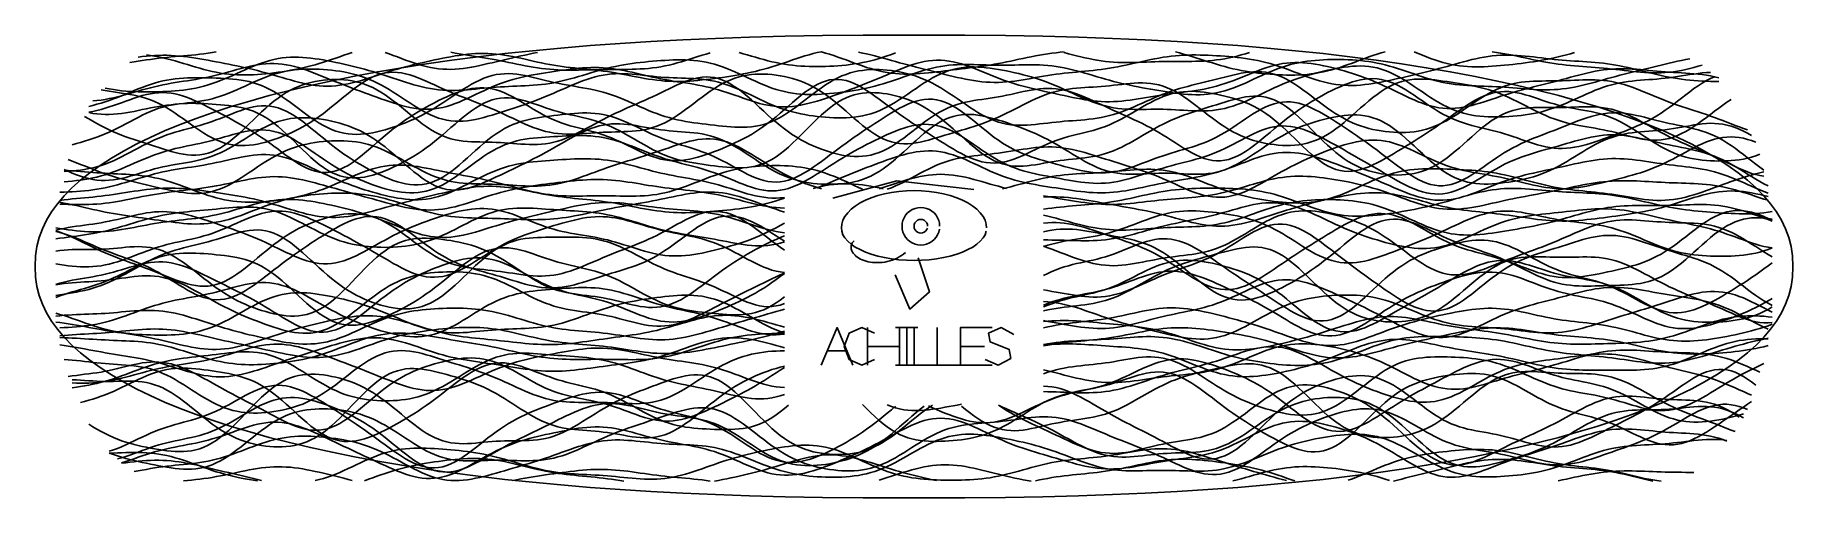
# Model space of a CAD drawing. Extents: x -15.9 to 15.9, y -4.2 to 4.2.
import ezdxf

# ---------------------------------------------------------------- set-up
doc = ezdxf.new("R2010")
doc.units = 0

msp = doc.modelspace()

# ---------------------------------------------------------------- linework, layer by layer
at = {"layer": 'CNC'}
msp.add_lwpolyline([(15.95, 0), (15.94174, 0.19171), (15.91697, 0.36253), (15.8757, 0.52595), (15.81796, 0.68442), (15.7438, 0.83897), (15.65325, 0.99014), (15.54638, 1.13823), (15.42326, 1.28339), (15.28397, 1.42572), (15.1286, 1.56523), (14.95725, 1.70192), (14.77003, 1.83577), (14.56706, 1.96673), (14.34846, 2.09474), (14.11438, 2.21974), (13.86494, 2.34165), (13.60031, 2.4604), (13.32063, 2.57591), (13.02606, 2.68809), (12.71676, 2.79686), (12.39291, 2.90215), (12.05465, 3.00385), (11.70217, 3.10191), (11.33561, 3.19622), (10.95514, 3.28672), (10.56091, 3.37333), (10.15305, 3.45597), (9.73169, 3.53458), (9.29692, 3.60908), (8.84882, 3.6794), (8.38742, 3.7455), (7.91273, 3.8073), (7.42467, 3.86475), (6.92309, 3.9178), (6.40774, 3.9664), (5.87822, 4.01051), (5.33394, 4.05008), (4.77402, 4.08508), (4.19718, 4.11549), (3.60147, 4.14126), (2.98389, 4.16238), (2.33943, 4.17883), (1.65885, 4.19059), (0.92078, 4.19765), (0, 4.2), (-0.92078, 4.19765), (-1.65885, 4.19059), (-2.33943, 4.17883), (-2.98389, 4.16238), (-3.60147, 4.14126), (-4.19718, 4.11549), (-4.77402, 4.08508), (-5.33394, 4.05008), (-5.87822, 4.01051), (-6.40774, 3.9664), (-6.92309, 3.9178), (-7.42467, 3.86475), (-7.91273, 3.8073), (-8.38742, 3.7455), (-8.84882, 3.6794), (-9.29692, 3.60908), (-9.73169, 3.53458), (-10.15305, 3.45597), (-10.56091, 3.37333), (-10.95514, 3.28672), (-11.33561, 3.19622), (-11.70217, 3.10191), (-12.05465, 3.00385), (-12.39291, 2.90215), (-12.71676, 2.79686), (-13.02606, 2.68809), (-13.32063, 2.57591), (-13.60031, 2.4604), (-13.86494, 2.34165), (-14.11438, 2.21974), (-14.34846, 2.09474), (-14.56706, 1.96673), (-14.77003, 1.83577), (-14.95725, 1.70192), (-15.1286, 1.56523), (-15.28397, 1.42572), (-15.42326, 1.28339), (-15.54638, 1.13823), (-15.65325, 0.99014), (-15.7438, 0.83897), (-15.81796, 0.68442), (-15.8757, 0.52595), (-15.91697, 0.36253), (-15.94174, 0.19171), (-15.95, 0), (-15.94174, -0.19171), (-15.91697, -0.36253), (-15.8757, -0.52595), (-15.81796, -0.68442), (-15.7438, -0.83897), (-15.65325, -0.99014), (-15.54638, -1.13823), (-15.42326, -1.28339), (-15.28397, -1.42572), (-15.1286, -1.56523), (-14.95725, -1.70192), (-14.77003, -1.83577), (-14.56706, -1.96673), (-14.34846, -2.09474), (-14.11438, -2.21974), (-13.86494, -2.34165), (-13.60031, -2.4604), (-13.32063, -2.57591), (-13.02606, -2.68809), (-12.71676, -2.79686), (-12.39291, -2.90215), (-12.05465, -3.00385), (-11.70217, -3.10191), (-11.33561, -3.19622), (-10.95514, -3.28672), (-10.56091, -3.37333), (-10.15305, -3.45597), (-9.73169, -3.53458), (-9.29692, -3.60908), (-8.84882, -3.6794), (-8.38742, -3.7455), (-7.91273, -3.8073), (-7.42467, -3.86475), (-6.92309, -3.9178), (-6.40774, -3.9664), (-5.87822, -4.01051), (-5.33394, -4.05008), (-4.77402, -4.08508), (-4.19718, -4.11549), (-3.60147, -4.14126), (-2.98389, -4.16238), (-2.33943, -4.17883), (-1.65885, -4.19059), (-0.92078, -4.19765), (0, -4.2), (0.92078, -4.19765), (1.65885, -4.19059), (2.33943, -4.17883), (2.98389, -4.16238), (3.60147, -4.14126), (4.19718, -4.11549), (4.77402, -4.08508), (5.33394, -4.05008), (5.87822, -4.01051), (6.40774, -3.9664), (6.92309, -3.9178), (7.42467, -3.86475), (7.91273, -3.8073), (8.38742, -3.7455), (8.84882, -3.6794), (9.29692, -3.60908), (9.73169, -3.53458), (10.15305, -3.45597), (10.56091, -3.37333), (10.95514, -3.28672), (11.33561, -3.19622), (11.70217, -3.10191), (12.05465, -3.00385), (12.39291, -2.90215), (12.71676, -2.79686), (13.02606, -2.68809), (13.32063, -2.57591), (13.60031, -2.4604), (13.86494, -2.34165), (14.11438, -2.21974), (14.34846, -2.09474), (14.56706, -1.96673), (14.77003, -1.83577), (14.95725, -1.70192), (15.1286, -1.56523), (15.28397, -1.42572), (15.42326, -1.28339), (15.54638, -1.13823), (15.65325, -0.99014), (15.7438, -0.83897), (15.81796, -0.68442), (15.8757, -0.52595), (15.91697, -0.36253), (15.94174, -0.19171)], close=True, dxfattribs=at)
for points in [[(-14.23067, 3.7045), (-14.15597, 3.71551), (-14.08126, 3.72686), (-14.00656, 3.73827), (-13.93186, 3.74948), (-13.85716, 3.76027), (-13.78246, 3.77046), (-13.70776, 3.77995), (-13.63305, 3.78868), (-13.55835, 3.79666), (-13.48365, 3.80397), (-13.40895, 3.81074), (-13.33425, 3.81714), (-13.25955, 3.82341), (-13.18484, 3.82979), (-13.11014, 3.83654), (-13.03544, 3.84392), (-12.96074, 3.85219), (-12.88604, 3.86157), (-12.81134, 3.87222), (-12.73663, 3.88428), (-12.66193, 3.8978)], [(-14.08126, 3.80007), (-14.00656, 3.80937), (-13.93186, 3.81753), (-13.85716, 3.8243), (-13.78246, 3.82948), (-13.70776, 3.83288), (-13.63305, 3.8344), (-13.55835, 3.83398), (-13.48365, 3.8316), (-13.40895, 3.82733), (-13.33425, 3.82126), (-13.25955, 3.81353), (-13.18484, 3.80432), (-13.11014, 3.79383), (-13.03544, 3.78227), (-12.96074, 3.76984), (-12.88604, 3.75674), (-12.81134, 3.74315), (-12.73663, 3.7292), (-12.66193, 3.71499), (-12.58723, 3.7006), (-12.51253, 3.68603), (-12.43783, 3.67127), (-12.36313, 3.65626), (-12.28842, 3.64092), (-12.21372, 3.62514), (-12.13902, 3.60882), (-12.06432, 3.59184), (-11.98962, 3.57412), (-11.91492, 3.55559), (-11.84021, 3.53622), (-11.76551, 3.51604), (-11.69081, 3.49512), (-11.61611, 3.47359), (-11.54141, 3.45164), (-11.46671, 3.42952), (-11.392, 3.40753), (-11.3173, 3.38601), (-11.2426, 3.36532), (-11.1679, 3.34587), (-11.0932, 3.32803), (-11.0185, 3.31221), (-10.94379, 3.29876), (-10.86909, 3.28801), (-10.79439, 3.28021), (-10.71969, 3.27559), (-10.64499, 3.27426), (-10.57029, 3.27628), (-10.49558, 3.28164), (-10.42088, 3.29022), (-10.34618, 3.30186), (-10.27148, 3.3163), (-10.19678, 3.33326), (-10.12208, 3.35239), (-10.04737, 3.37332), (-9.97267, 3.39566), (-9.89797, 3.41902), (-9.82327, 3.44302), (-9.74857, 3.46733), (-9.67387, 3.49162), (-9.59916, 3.51563), (-9.52446, 3.53915), (-9.44976, 3.56202), (-9.37506, 3.58413), (-9.30036, 3.60542), (-9.22566, 3.62589), (-9.15095, 3.64556), (-9.07625, 3.66448), (-9.00155, 3.68271), (-8.92685, 3.70034), (-8.85215, 3.71742), (-8.77745, 3.734), (-8.70274, 3.7501), (-8.62804, 3.7657), (-8.55334, 3.78077), (-8.47864, 3.7952), (-8.40394, 3.80888), (-8.32924, 3.82163), (-8.25453, 3.83328), (-8.17983, 3.84361), (-8.10513, 3.85241), (-8.03043, 3.85946), (-7.95573, 3.86458), (-7.88103, 3.86758), (-7.80632, 3.86834), (-7.73162, 3.86678), (-7.65692, 3.86286), (-7.58222, 3.85662), (-7.50752, 3.84815), (-7.43282, 3.83761), (-7.35811, 3.82521), (-7.28341, 3.81121), (-7.20871, 3.79592), (-7.13401, 3.77966), (-7.05931, 3.76279), (-6.98461, 3.74566), (-6.9099, 3.72859), (-6.8352, 3.71191), (-6.7605, 3.69589), (-6.6858, 3.68074), (-6.6111, 3.66663), (-6.5364, 3.65365), (-6.46169, 3.64185), (-6.38699, 3.63117), (-6.31229, 3.62154), (-6.23759, 3.61279), (-6.16289, 3.60474), (-6.08819, 3.59715), (-6.01348, 3.58978), (-5.93878, 3.58238), (-5.86408, 3.57469), (-5.78938, 3.56651), (-5.71468, 3.55765), (-5.63998, 3.54795), (-5.56527, 3.53736), (-5.49057, 3.52582), (-5.41587, 3.51339), (-5.34117, 3.50015), (-5.26647, 3.48628), (-5.19177, 3.47195), (-5.11706, 3.45743), (-5.04236, 3.44299), (-4.96766, 3.42892), (-4.89296, 3.41551), (-4.81826, 3.40305), (-4.74356, 3.39179), (-4.66885, 3.38198), (-4.59415, 3.37378), (-4.51945, 3.36735), (-4.44475, 3.36275), (-4.37005, 3.36003), (-4.29535, 3.35915), (-4.22064, 3.36004), (-4.14594, 3.36259), (-4.07124, 3.36664), (-3.99654, 3.37203), (-3.92184, 3.37859), (-3.84714, 3.38613), (-3.77243, 3.39449), (-3.69773, 3.40353), (-3.62303, 3.41314), (-3.54833, 3.42324), (-3.47363, 3.43381), (-3.39893, 3.44486), (-3.32422, 3.45643), (-3.24952, 3.46861), (-3.17482, 3.48151), (-3.10012, 3.49527), (-3.02542, 3.51002), (-2.95072, 3.52589), (-2.87601, 3.54299), (-2.80131, 3.56141), (-2.72661, 3.58119), (-2.65191, 3.60233), (-2.57721, 3.62475), (-2.50251, 3.64833), (-2.4278, 3.67289), (-2.3531, 3.69816), (-2.2784, 3.72385), (-2.2037, 3.74959), (-2.129, 3.775), (-2.0543, 3.79966), (-1.97959, 3.82313), (-1.90489, 3.84499), (-1.83019, 3.86484), (-1.75549, 3.88231), (-1.68079, 3.89708)], [(-13.93186, 3.84141), (-13.85716, 3.83065), (-13.78246, 3.81822), (-13.70776, 3.80404), (-13.63305, 3.78814), (-13.55835, 3.77057), (-13.48365, 3.75148), (-13.40895, 3.73108), (-13.33425, 3.70962), (-13.25955, 3.68742), (-13.18484, 3.6648), (-13.11014, 3.64215), (-13.03544, 3.61983), (-12.96074, 3.59822), (-12.88604, 3.57767), (-12.81134, 3.55851), (-12.73663, 3.54101), (-12.66193, 3.52541), (-12.58723, 3.51189), (-12.51253, 3.50056), (-12.43783, 3.49148), (-12.36313, 3.48465), (-12.28842, 3.48002), (-12.21372, 3.4775), (-12.13902, 3.47696), (-12.06432, 3.47824), (-11.98962, 3.48119), (-11.91492, 3.48562), (-11.84021, 3.49139), (-11.76551, 3.49836), (-11.69081, 3.50641), (-11.61611, 3.51546), (-11.54141, 3.52546), (-11.46671, 3.5364), (-11.392, 3.54829), (-11.3173, 3.56119), (-11.2426, 3.57516), (-11.1679, 3.59027), (-11.0932, 3.60661), (-11.0185, 3.62423), (-10.94379, 3.64319), (-10.86909, 3.6635), (-10.79439, 3.68514), (-10.71969, 3.70803), (-10.64499, 3.73206), (-10.57029, 3.75703), (-10.49558, 3.78274), (-10.42088, 3.80889), (-10.34618, 3.83515), (-10.27148, 3.86118), (-10.19678, 3.88659)], [(-9.59916, 3.88651), (-9.52446, 3.85971), (-9.44976, 3.83219), (-9.37506, 3.80426), (-9.30036, 3.7763), (-9.22566, 3.74871), (-9.15095, 3.72192), (-9.07625, 3.69636), (-9.00155, 3.67247), (-8.92685, 3.65065), (-8.85215, 3.63127), (-8.77745, 3.61464), (-8.70274, 3.60102), (-8.62804, 3.59059), (-8.55334, 3.58346), (-8.47864, 3.57964), (-8.40394, 3.5791), (-8.32924, 3.58168), (-8.25453, 3.58721), (-8.17983, 3.59542), (-8.10513, 3.60601), (-8.03043, 3.61864), (-7.95573, 3.63297), (-7.88103, 3.64863), (-7.80632, 3.66528), (-7.73162, 3.68261), (-7.65692, 3.70033), (-7.58222, 3.71819), (-7.50752, 3.73602), (-7.43282, 3.75368), (-7.35811, 3.77109), (-7.28341, 3.78821), (-7.20871, 3.80507), (-7.13401, 3.8217), (-7.05931, 3.83819), (-6.98461, 3.85463), (-6.9099, 3.87111), (-6.8352, 3.88771)], [(-8.40394, 3.88854), (-8.32924, 3.8758), (-8.25453, 3.86337), (-8.17983, 3.8512), (-8.10513, 3.83918), (-8.03043, 3.82718), (-7.95573, 3.81509), (-7.88103, 3.80278), (-7.80632, 3.79013), (-7.73162, 3.77707), (-7.65692, 3.76353), (-7.58222, 3.7495), (-7.50752, 3.73502), (-7.43282, 3.72015), (-7.35811, 3.70501), (-7.28341, 3.68976), (-7.20871, 3.67458), (-7.13401, 3.65967), (-7.05931, 3.64527), (-6.98461, 3.63159), (-6.9099, 3.61885), (-6.8352, 3.60724), (-6.7605, 3.59691), (-6.6858, 3.58799), (-6.6111, 3.58055), (-6.5364, 3.57463), (-6.46169, 3.57018), (-6.38699, 3.56713), (-6.31229, 3.56537), (-6.23759, 3.56472), (-6.16289, 3.56499), (-6.08819, 3.56598), (-6.01348, 3.56745), (-5.93878, 3.56921), (-5.86408, 3.57105), (-5.78938, 3.5728), (-5.71468, 3.57433), (-5.63998, 3.57557), (-5.56527, 3.57648), (-5.49057, 3.57709), (-5.41587, 3.57749), (-5.34117, 3.57781), (-5.26647, 3.57825), (-5.19177, 3.57902), (-5.11706, 3.58037), (-5.04236, 3.58258), (-4.96766, 3.5859), (-4.89296, 3.59061), (-4.81826, 3.59693), (-4.74356, 3.60506), (-4.66885, 3.61513), (-4.59415, 3.62725), (-4.51945, 3.64142), (-4.44475, 3.6576), (-4.37005, 3.67568), (-4.29535, 3.69548), (-4.22064, 3.71677), (-4.14594, 3.73925), (-4.07124, 3.7626), (-3.99654, 3.78646), (-3.92184, 3.81047), (-3.84714, 3.83424), (-3.77243, 3.85743), (-3.69773, 3.87971)], [(-3.17482, 3.88486), (-3.10012, 3.86359), (-3.02542, 3.84176), (-2.95072, 3.81971), (-2.87601, 3.79778), (-2.80131, 3.77633), (-2.72661, 3.75568), (-2.65191, 3.73614), (-2.57721, 3.71795), (-2.50251, 3.70132), (-2.4278, 3.68641), (-2.3531, 3.67331), (-2.2784, 3.66208), (-2.2037, 3.65269), (-2.129, 3.6451), (-2.0543, 3.63921), (-1.97959, 3.63492), (-1.90489, 3.6321), (-1.83019, 3.63061), (-1.75549, 3.63034), (-1.68079, 3.63118), (-1.60609, 3.63305), (-1.53138, 3.63592), (-1.45668, 3.63977), (-1.38198, 3.64465), (-1.30728, 3.65062), (-1.23258, 3.65778), (-1.15788, 3.66628), (-1.08317, 3.67625), (-1.00847, 3.68783), (-0.93377, 3.70119), (-0.85907, 3.71643), (-0.78437, 3.73365), (-0.70967, 3.75289), (-0.63496, 3.77416), (-0.56026, 3.79738), (-0.48556, 3.82243), (-0.41086, 3.84911), (-0.33616, 3.87716)], [(-1.68079, 3.89615), (-1.60609, 3.87519), (-1.53138, 3.85252), (-1.45668, 3.8283), (-1.38198, 3.80276), (-1.30728, 3.77617), (-1.23258, 3.74887), (-1.15788, 3.72122), (-1.08317, 3.69361), (-1.00847, 3.66647), (-0.93377, 3.64019), (-0.85907, 3.6152), (-0.78437, 3.59186), (-0.70967, 3.57051), (-0.63496, 3.55144), (-0.56026, 3.53488), (-0.48556, 3.52097), (-0.41086, 3.50981), (-0.33616, 3.50142), (-0.26146, 3.49572), (-0.18675, 3.49259), (-0.11205, 3.49186), (-0.03735, 3.49329), (0.03735, 3.49662), (0.11205, 3.50156), (0.18675, 3.50781), (0.26146, 3.51508), (0.33616, 3.52311), (0.41086, 3.53165), (0.48556, 3.54049), (0.56026, 3.54949), (0.63496, 3.55852), (0.70967, 3.56754), (0.78437, 3.57654), (0.85907, 3.58555), (0.93377, 3.59464), (1.00847, 3.60393), (1.08317, 3.61353), (1.15788, 3.62356), (1.23258, 3.63416), (1.30728, 3.64543), (1.38198, 3.65746), (1.45668, 3.67028), (1.53138, 3.68391), (1.60609, 3.69832), (1.68079, 3.71342), (1.75549, 3.72908), (1.83019, 3.74515), (1.90489, 3.76143), (1.97959, 3.77769), (2.0543, 3.79371), (2.129, 3.80925), (2.2037, 3.82409), (2.2784, 3.83801), (2.3531, 3.85085), (2.4278, 3.86247), (2.50251, 3.87278), (2.57721, 3.88175), (2.65191, 3.88939), (2.72661, 3.89576)], [(-1.00847, 3.88961), (-0.93377, 3.875), (-0.85907, 3.85861), (-0.78437, 3.84078), (-0.70967, 3.82186), (-0.63496, 3.80215), (-0.56026, 3.78194), (-0.48556, 3.76147), (-0.41086, 3.74094), (-0.33616, 3.7205), (-0.26146, 3.70025), (-0.18675, 3.68023), (-0.11205, 3.66046), (-0.03735, 3.64093), (0.03735, 3.62159), (0.11205, 3.60237), (0.18675, 3.58324), (0.26146, 3.56415), (0.33616, 3.54506), (0.41086, 3.52598), (0.48556, 3.50697), (0.56026, 3.48808), (0.63496, 3.46946), (0.70967, 3.45125), (0.78437, 3.43366), (0.85907, 3.41691), (0.93377, 3.40124), (1.00847, 3.38693), (1.08317, 3.37421), (1.15788, 3.36333), (1.23258, 3.3545), (1.30728, 3.34789), (1.38198, 3.34362), (1.45668, 3.34177), (1.53138, 3.34233), (1.60609, 3.34525), (1.68079, 3.35041), (1.75549, 3.35762), (1.83019, 3.36664), (1.90489, 3.37719), (1.97959, 3.38896), (2.0543, 3.40162), (2.129, 3.41482), (2.2037, 3.42823), (2.2784, 3.44155), (2.3531, 3.45451), (2.4278, 3.46687), (2.50251, 3.47848), (2.57721, 3.48924), (2.65191, 3.49909), (2.72661, 3.50806), (2.80131, 3.51625), (2.87601, 3.52379), (2.95072, 3.53088), (3.02542, 3.53773), (3.10012, 3.5446), (3.17482, 3.55172), (3.24952, 3.55934), (3.32422, 3.56769), (3.39893, 3.57696), (3.47363, 3.58728), (3.54833, 3.59874), (3.62303, 3.61139), (3.69773, 3.62519), (3.77243, 3.64005), (3.84714, 3.65582), (3.92184, 3.6723), (3.99654, 3.68925), (4.07124, 3.7064), (4.14594, 3.72346), (4.22064, 3.74013), (4.29535, 3.75613), (4.37005, 3.77118), (4.44475, 3.78505), (4.51945, 3.79754), (4.59415, 3.8085), (4.66885, 3.81783), (4.74356, 3.82548), (4.81826, 3.83145), (4.89296, 3.8358), (4.96766, 3.83862), (5.04236, 3.84002), (5.11706, 3.84015), (5.19177, 3.83915), (5.26647, 3.83718), (5.34117, 3.83436), (5.41587, 3.8308), (5.49057, 3.82658), (5.56527, 3.82174), (5.63998, 3.81627), (5.71468, 3.81013), (5.78938, 3.80324), (5.86408, 3.79546), (5.93878, 3.78667), (6.01348, 3.77668), (6.08819, 3.76533), (6.16289, 3.75244), (6.23759, 3.73789), (6.31229, 3.72154), (6.38699, 3.70333), (6.46169, 3.68323), (6.5364, 3.6613), (6.6111, 3.63764), (6.6858, 3.61242), (6.7605, 3.58589), (6.8352, 3.55835), (6.9099, 3.53015), (6.98461, 3.50171), (7.05931, 3.47344), (7.13401, 3.44581), (7.20871, 3.41925), (7.28341, 3.39422), (7.35811, 3.37111), (7.43282, 3.35029), (7.50752, 3.33207), (7.58222, 3.3167), (7.65692, 3.30434), (7.73162, 3.29509), (7.80632, 3.28897), (7.88103, 3.28592), (7.95573, 3.28583), (8.03043, 3.28852), (8.10513, 3.29375), (8.17983, 3.30126), (8.25453, 3.31077), (8.32924, 3.32197), (8.40394, 3.33458), (8.47864, 3.34833), (8.55334, 3.36296), (8.62804, 3.37828), (8.70274, 3.39411), (8.77745, 3.41034), (8.85215, 3.42687), (8.92685, 3.44369), (9.00155, 3.46079), (9.07625, 3.47819), (9.15095, 3.49595), (9.22566, 3.51411), (9.30036, 3.53274), (9.37506, 3.55187), (9.44976, 3.57152), (9.52446, 3.59167), (9.59916, 3.61226), (9.67387, 3.63319), (9.74857, 3.65432), (9.82327, 3.67547), (9.89797, 3.6964), (9.97267, 3.71687), (10.04737, 3.73658), (10.12208, 3.75526), (10.19678, 3.7726), (10.27148, 3.78834), (10.34618, 3.80222), (10.42088, 3.81403), (10.49558, 3.8236), (10.57029, 3.83084), (10.64499, 3.83569), (10.71969, 3.83818), (10.79439, 3.8384), (10.86909, 3.83649), (10.94379, 3.83268), (11.0185, 3.8272), (11.0932, 3.82036), (11.1679, 3.81247), (11.2426, 3.80385), (11.3173, 3.79483), (11.392, 3.7857), (11.46671, 3.77672), (11.54141, 3.76812), (11.61611, 3.76006), (11.69081, 3.75266), (11.76551, 3.74594), (11.84021, 3.73989), (11.91492, 3.73443), (11.98962, 3.72941), (12.06432, 3.72464), (12.13902, 3.71992), (12.21372, 3.71498), (12.28842, 3.70958), (12.36313, 3.70348), (12.43783, 3.69644), (12.51253, 3.68826), (12.58723, 3.6788), (12.66193, 3.66795), (12.73663, 3.65567), (12.81134, 3.64198), (12.88604, 3.62695), (12.96074, 3.61073), (13.03544, 3.5935), (13.11014, 3.57549), (13.18484, 3.55696), (13.25955, 3.5382), (13.33425, 3.5195), (13.40895, 3.50115), (13.48365, 3.48341), (13.55835, 3.46653), (13.63305, 3.45071), (13.70776, 3.4361), (13.78246, 3.42282), (13.85716, 3.41094), (13.93186, 3.40045), (14.00656, 3.39133), (14.08126, 3.3835), (14.15597, 3.37688), (14.23067, 3.37134), (14.30537, 3.36676), (14.38007, 3.36302), (14.45477, 3.36002), (14.52947, 3.35768), (14.60418, 3.35595)], [(2.72661, 3.88267), (2.80131, 3.86345), (2.87601, 3.8443), (2.95072, 3.82545), (3.02542, 3.80719), (3.10012, 3.78978), (3.17482, 3.77349), (3.24952, 3.75855), (3.32422, 3.74517), (3.39893, 3.73352), (3.47363, 3.72371), (3.54833, 3.7158), (3.62303, 3.70979), (3.69773, 3.70559), (3.77243, 3.7031), (3.84714, 3.70214), (3.92184, 3.70248), (3.99654, 3.70387), (4.07124, 3.70604), (4.14594, 3.70872), (4.22064, 3.71163), (4.29535, 3.71453), (4.37005, 3.71721), (4.44475, 3.7195), (4.51945, 3.72129), (4.59415, 3.72254), (4.66885, 3.72326), (4.74356, 3.72352), (4.81826, 3.72348), (4.89296, 3.72331), (4.96766, 3.72327), (5.04236, 3.72361), (5.11706, 3.72462), (5.19177, 3.7266), (5.26647, 3.72983), (5.34117, 3.73456), (5.41587, 3.74101), (5.49057, 3.74934), (5.56527, 3.75967), (5.63998, 3.77203), (5.71468, 3.78641), (5.78938, 3.80271), (5.86408, 3.82077), (5.93878, 3.84038), (6.01348, 3.86127), (6.08819, 3.88314)], [(4.74356, 3.89413), (4.81826, 3.8766), (4.89296, 3.85719), (4.96766, 3.83617), (5.04236, 3.81383), (5.11706, 3.79052), (5.19177, 3.76657), (5.26647, 3.74235), (5.34117, 3.71821), (5.41587, 3.69448), (5.49057, 3.67144), (5.56527, 3.64936), (5.63998, 3.62844), (5.71468, 3.60884), (5.78938, 3.59068), (5.86408, 3.574), (5.93878, 3.55882), (6.01348, 3.54512), (6.08819, 3.53284), (6.16289, 3.5219), (6.23759, 3.51223), (6.31229, 3.50374), (6.38699, 3.49636), (6.46169, 3.49005), (6.5364, 3.48478), (6.6111, 3.48057), (6.6858, 3.47745), (6.7605, 3.47552), (6.8352, 3.47488), (6.9099, 3.47567), (6.98461, 3.47804), (7.05931, 3.48217), (7.13401, 3.48821), (7.20871, 3.49632), (7.28341, 3.50661), (7.35811, 3.51918), (7.43282, 3.53406), (7.50752, 3.55125), (7.58222, 3.57066), (7.65692, 3.59216), (7.73162, 3.61555), (7.80632, 3.64056), (7.88103, 3.66689), (7.95573, 3.69417), (8.03043, 3.722), (8.10513, 3.74996), (8.17983, 3.77763), (8.25453, 3.80458), (8.32924, 3.83041), (8.40394, 3.85475), (8.47864, 3.8773), (8.55334, 3.89777)], [(9.07625, 3.89467), (9.15095, 3.86386), (9.22566, 3.83351), (9.30036, 3.80408), (9.37506, 3.77602), (9.44976, 3.74972), (9.52446, 3.72552), (9.59916, 3.70369), (9.67387, 3.68446), (9.74857, 3.66794), (9.82327, 3.65421), (9.89797, 3.64324), (9.97267, 3.63494), (10.04737, 3.62919), (10.12208, 3.62578), (10.19678, 3.62449), (10.27148, 3.62507), (10.34618, 3.62726), (10.42088, 3.6308), (10.49558, 3.63546), (10.57029, 3.64103), (10.64499, 3.64733), (10.71969, 3.65425), (10.79439, 3.66168), (10.86909, 3.66961), (10.94379, 3.67804), (11.0185, 3.68701), (11.0932, 3.69659), (11.1679, 3.70688), (11.2426, 3.71798), (11.3173, 3.73), (11.392, 3.74301), (11.46671, 3.75709), (11.54141, 3.77226), (11.61611, 3.7885), (11.69081, 3.80576), (11.76551, 3.82393), (11.84021, 3.84285), (11.91492, 3.86233), (11.98962, 3.88212)], [(10.49558, 3.89818), (10.57029, 3.8875), (10.64499, 3.87572), (10.71969, 3.86286), (10.79439, 3.84901), (10.86909, 3.8343), (10.94379, 3.81889), (11.0185, 3.80298), (11.0932, 3.7868), (11.1679, 3.7706), (11.2426, 3.7546), (11.3173, 3.73904), (11.392, 3.72415), (11.46671, 3.7101), (11.54141, 3.69703), (11.61611, 3.68505), (11.69081, 3.6742), (11.76551, 3.66448), (11.84021, 3.65583), (11.91492, 3.64814), (11.98962, 3.64126), (12.06432, 3.63502), (12.13902, 3.62923), (12.21372, 3.62366), (12.28842, 3.61811), (12.36313, 3.6124), (12.43783, 3.60636), (12.51253, 3.59988), (12.58723, 3.59287), (12.66193, 3.58533), (12.73663, 3.57729), (12.81134, 3.56885), (12.88604, 3.56018), (12.96074, 3.55149), (13.03544, 3.54302), (13.11014, 3.53507), (13.18484, 3.52796), (13.25955, 3.52199), (13.33425, 3.51749), (13.40895, 3.51474), (13.48365, 3.514), (13.55835, 3.51549), (13.63305, 3.51937), (13.70776, 3.52573), (13.78246, 3.53461), (13.85716, 3.54596), (13.93186, 3.55967), (14.00656, 3.57559), (14.08126, 3.59348), (14.15597, 3.61308), (14.23067, 3.63409), (14.30537, 3.65618)], [(-14.97768, 2.79442), (-14.90298, 2.78036), (-14.82828, 2.76973), (-14.75358, 2.76265), (-14.67888, 2.75914), (-14.60418, 2.75913), (-14.52947, 2.76245), (-14.45477, 2.76881), (-14.38007, 2.77787), (-14.30537, 2.78919), (-14.23067, 2.8023), (-14.15597, 2.8167), (-14.08126, 2.83188), (-14.00656, 2.84734), (-13.93186, 2.86264), (-13.85716, 2.8774), (-13.78246, 2.89131), (-13.70776, 2.90417), (-13.63305, 2.91586), (-13.55835, 2.9264), (-13.48365, 2.93588), (-13.40895, 2.94453), (-13.33425, 2.95263), (-13.25955, 2.96055), (-13.18484, 2.96871), (-13.11014, 2.97754), (-13.03544, 2.98751), (-12.96074, 2.99903), (-12.88604, 3.01249), (-12.81134, 3.02821), (-12.73663, 3.04641), (-12.66193, 3.06723), (-12.58723, 3.0907), (-12.51253, 3.11674), (-12.43783, 3.14516), (-12.36313, 3.17565), (-12.28842, 3.20784), (-12.21372, 3.24127), (-12.13902, 3.27542), (-12.06432, 3.30974), (-11.98962, 3.34368), (-11.91492, 3.37668), (-11.84021, 3.40823), (-11.76551, 3.43787), (-11.69081, 3.46521), (-11.61611, 3.48994), (-11.54141, 3.51184), (-11.46671, 3.53077), (-11.392, 3.54669), (-11.3173, 3.55965), (-11.2426, 3.56975), (-11.1679, 3.57716), (-11.0932, 3.58208), (-11.0185, 3.58474), (-10.94379, 3.58536), (-10.86909, 3.58414), (-10.79439, 3.58126), (-10.71969, 3.57683), (-10.64499, 3.57093), (-10.57029, 3.56353), (-10.49558, 3.55458), (-10.42088, 3.54394), (-10.34618, 3.53142), (-10.27148, 3.5168), (-10.19678, 3.49983), (-10.12208, 3.48023), (-10.04737, 3.45776), (-9.97267, 3.43222), (-9.89797, 3.40343), (-9.82327, 3.37133), (-9.74857, 3.3359), (-9.67387, 3.29728), (-9.59916, 3.25566), (-9.52446, 3.21138), (-9.44976, 3.16488), (-9.37506, 3.11669), (-9.30036, 3.06745), (-9.22566, 3.01783), (-9.15095, 2.9686), (-9.07625, 2.92051), (-9.00155, 2.87431), (-8.92685, 2.83076), (-8.85215, 2.79052), (-8.77745, 2.75419), (-8.70274, 2.72228), (-8.62804, 2.69518), (-8.55334, 2.67316), (-8.47864, 2.65635), (-8.40394, 2.64475), (-8.32924, 2.63826), (-8.25453, 2.63663), (-8.17983, 2.63954), (-8.10513, 2.64658), (-8.03043, 2.65728), (-7.95573, 2.67115), (-7.88103, 2.68767), (-7.80632, 2.70635), (-7.73162, 2.72673), (-7.65692, 2.74839), (-7.58222, 2.77099), (-7.50752, 2.79426), (-7.43282, 2.81801), (-7.35811, 2.84213), (-7.28341, 2.86659), (-7.20871, 2.89141), (-7.13401, 2.91669), (-7.05931, 2.94252), (-6.98461, 2.96905), (-6.9099, 2.99639), (-6.8352, 3.02467), (-6.7605, 3.05395), (-6.6858, 3.08424), (-6.6111, 3.11549), (-6.5364, 3.14757), (-6.46169, 3.18029), (-6.38699, 3.21338), (-6.31229, 3.24648), (-6.23759, 3.27922), (-6.16289, 3.31114), (-6.08819, 3.34179), (-6.01348, 3.37072), (-5.93878, 3.39747), (-5.86408, 3.42165), (-5.78938, 3.44291), (-5.71468, 3.46099), (-5.63998, 3.4757), (-5.56527, 3.48698), (-5.49057, 3.49486), (-5.41587, 3.49946), (-5.34117, 3.50101), (-5.26647, 3.49985), (-5.19177, 3.49635), (-5.11706, 3.49097), (-5.04236, 3.48419), (-4.96766, 3.47649), (-4.89296, 3.46835), (-4.81826, 3.4602), (-4.74356, 3.45243), (-4.66885, 3.44533), (-4.59415, 3.4391), (-4.51945, 3.43385), (-4.44475, 3.42957), (-4.37005, 3.42615), (-4.29535, 3.42338), (-4.22064, 3.42095), (-4.14594, 3.41849), (-4.07124, 3.41557), (-3.99654, 3.41174), (-3.92184, 3.40651), (-3.84714, 3.39945), (-3.77243, 3.39014), (-3.69773, 3.37824), (-3.62303, 3.36347), (-3.54833, 3.34568), (-3.47363, 3.32479), (-3.39893, 3.30086), (-3.32422, 3.27403), (-3.24952, 3.24457), (-3.17482, 3.21283), (-3.10012, 3.17923), (-3.02542, 3.14428), (-2.95072, 3.10848), (-2.87601, 3.07239), (-2.80131, 3.03654), (-2.72661, 3.00144), (-2.65191, 2.96755), (-2.57721, 2.93527), (-2.50251, 2.90492), (-2.4278, 2.87674), (-2.3531, 2.85089), (-2.2784, 2.82744), (-2.2037, 2.80638), (-2.129, 2.78764), (-2.0543, 2.7711), (-1.97959, 2.7566), (-1.90489, 2.74398), (-1.83019, 2.73306), (-1.75549, 2.7237), (-1.68079, 2.71579), (-1.60609, 2.70927), (-1.53138, 2.70416), (-1.45668, 2.70052), (-1.38198, 2.6985), (-1.30728, 2.69831), (-1.23258, 2.70022), (-1.15788, 2.70452), (-1.08317, 2.71155), (-1.00847, 2.72166), (-0.93377, 2.73516), (-0.85907, 2.75236), (-0.78437, 2.77348), (-0.70967, 2.79868), (-0.63496, 2.82802), (-0.56026, 2.86146), (-0.48556, 2.89883), (-0.41086, 2.93985), (-0.33616, 2.98412), (-0.26146, 3.03114), (-0.18675, 3.0803), (-0.11205, 3.13092), (-0.03735, 3.18225), (0.03735, 3.23351), (0.11205, 3.28392), (0.18675, 3.33272), (0.26146, 3.37917), (0.33616, 3.42262), (0.41086, 3.4625), (0.48556, 3.49834), (0.56026, 3.52981), (0.63496, 3.55668), (0.70967, 3.57886), (0.78437, 3.59637), (0.85907, 3.60934), (0.93377, 3.61802), (1.00847, 3.62271), (1.08317, 3.6238), (1.15788, 3.62168), (1.23258, 3.6168), (1.30728, 3.60955), (1.38198, 3.60033), (1.45668, 3.58949), (1.53138, 3.57729), (1.60609, 3.56395), (1.68079, 3.54961), (1.75549, 3.53432), (1.83019, 3.51809), (1.90489, 3.50084), (1.97959, 3.48247), (2.0543, 3.46283), (2.129, 3.44176), (2.2037, 3.41913), (2.2784, 3.39482), (2.3531, 3.36875), (2.4278, 3.34091), (2.50251, 3.31135), (2.57721, 3.28021), (2.65191, 3.24769), (2.72661, 3.2141), (2.80131, 3.17978), (2.87601, 3.14517), (2.95072, 3.11073), (3.02542, 3.07695), (3.10012, 3.04434), (3.17482, 3.01337), (3.24952, 2.9845), (3.32422, 2.95811), (3.39893, 2.93451), (3.47363, 2.91393), (3.54833, 2.89648), (3.62303, 2.88219), (3.69773, 2.87096), (3.77243, 2.86261), (3.84714, 2.85684), (3.92184, 2.8533), (3.99654, 2.85157), (4.07124, 2.8512), (4.14594, 2.85171), (4.22064, 2.85266), (4.29535, 2.85361), (4.37005, 2.85421), (4.44475, 2.85415), (4.51945, 2.85325), (4.59415, 2.8514), (4.66885, 2.84861), (4.74356, 2.84501), (4.81826, 2.84081), (4.89296, 2.83632), (4.96766, 2.83193), (5.04236, 2.82808), (5.11706, 2.82526), (5.19177, 2.82396), (5.26647, 2.82464), (5.34117, 2.82777), (5.41587, 2.83371), (5.49057, 2.84277), (5.56527, 2.85517), (5.63998, 2.87101), (5.71468, 2.8903), (5.78938, 2.91292), (5.86408, 2.93866), (5.93878, 2.96721), (6.01348, 2.99818), (6.08819, 3.03114), (6.16289, 3.06558), (6.23759, 3.10099), (6.31229, 3.13687), (6.38699, 3.17273), (6.46169, 3.20813), (6.5364, 3.24267), (6.6111, 3.27604), (6.6858, 3.308), (6.7605, 3.33839), (6.8352, 3.36712), (6.9099, 3.39418), (6.98461, 3.41962), (7.05931, 3.44354), (7.13401, 3.46605), (7.20871, 3.48729), (7.28341, 3.5074), (7.35811, 3.52645), (7.43282, 3.54452), (7.50752, 3.5616), (7.58222, 3.57761), (7.65692, 3.59244), (7.73162, 3.60584), (7.80632, 3.61756), (7.88103, 3.62724), (7.95573, 3.6345), (8.03043, 3.63891), (8.10513, 3.64006), (8.17983, 3.63752), (8.25453, 3.63091), (8.32924, 3.61992), (8.40394, 3.60431), (8.47864, 3.58391), (8.55334, 3.55871), (8.62804, 3.52879), (8.70274, 3.49434), (8.77745, 3.45573), (8.85215, 3.41338), (8.92685, 3.36787), (9.00155, 3.31985), (9.07625, 3.27003), (9.15095, 3.21918), (9.22566, 3.16808), (9.30036, 3.11751), (9.37506, 3.06822), (9.44976, 3.0209), (9.52446, 2.97615), (9.59916, 2.93449), (9.67387, 2.89632), (9.74857, 2.86194), (9.82327, 2.83152), (9.89797, 2.80509), (9.97267, 2.78262), (10.04737, 2.76395), (10.12208, 2.74885), (10.19678, 2.73703), (10.27148, 2.72817), (10.34618, 2.72192), (10.42088, 2.71796), (10.49558, 2.71597), (10.57029, 2.71569), (10.64499, 2.7169), (10.71969, 2.71948), (10.79439, 2.72333), (10.86909, 2.72847), (10.94379, 2.73495), (11.0185, 2.74289), (11.0932, 2.75245), (11.1679, 2.7638), (11.2426, 2.77715), (11.3173, 2.79266), (11.392, 2.81049), (11.46671, 2.83073), (11.54141, 2.85342), (11.61611, 2.87851), (11.69081, 2.90589), (11.76551, 2.93534), (11.84021, 2.96658), (11.91492, 2.99922), (11.98962, 3.03285), (12.06432, 3.06698), (12.13902, 3.10109), (12.21372, 3.13465), (12.28842, 3.16717), (12.36313, 3.19815), (12.43783, 3.22718), (12.51253, 3.2539), (12.58723, 3.27806), (12.66193, 3.29949), (12.73663, 3.31814), (12.81134, 3.33406), (12.88604, 3.34742), (12.96074, 3.35846), (13.03544, 3.36751), (13.11014, 3.37496), (13.18484, 3.38125), (13.25955, 3.38683), (13.33425, 3.39214), (13.40895, 3.39759), (13.48365, 3.40354), (13.55835, 3.41028), (13.63305, 3.41799), (13.70776, 3.42677), (13.78246, 3.43661), (13.85716, 3.44738), (13.93186, 3.45887), (14.00656, 3.47075), (14.08126, 3.48262), (14.15597, 3.49402), (14.23067, 3.50445), (14.30537, 3.5134), (14.38007, 3.52036), (14.45477, 3.52486)], [(-14.97768, 2.90688), (-14.90298, 2.92563), (-14.82828, 2.9457), (-14.75358, 2.96733), (-14.67888, 2.99067), (-14.60418, 3.01575), (-14.52947, 3.04253), (-14.45477, 3.07082), (-14.38007, 3.10035), (-14.30537, 3.13076), (-14.23067, 3.16162), (-14.15597, 3.19247), (-14.08126, 3.22281), (-14.00656, 3.25213), (-13.93186, 3.27997), (-13.85716, 3.3059), (-13.78246, 3.32957), (-13.70776, 3.35071), (-13.63305, 3.36913), (-13.55835, 3.38475), (-13.48365, 3.39759), (-13.40895, 3.40777), (-13.33425, 3.41547), (-13.25955, 3.42094), (-13.18484, 3.42449), (-13.11014, 3.42644), (-13.03544, 3.42711), (-12.96074, 3.42681), (-12.88604, 3.42577), (-12.81134, 3.42418), (-12.73663, 3.42214), (-12.66193, 3.41967), (-12.58723, 3.41667), (-12.51253, 3.41294), (-12.43783, 3.40823), (-12.36313, 3.40215), (-12.28842, 3.3943), (-12.21372, 3.38421), (-12.13902, 3.37141), (-12.06432, 3.35544), (-11.98962, 3.33587), (-11.91492, 3.31236), (-11.84021, 3.28463), (-11.76551, 3.25254), (-11.69081, 3.21607), (-11.61611, 3.17534), (-11.54141, 3.13061), (-11.46671, 3.08228), (-11.392, 3.0309), (-11.3173, 2.97712), (-11.2426, 2.92171), (-11.1679, 2.86548), (-11.0932, 2.80931), (-11.0185, 2.75411), (-10.94379, 2.70073), (-10.86909, 2.65001), (-10.79439, 2.60271), (-10.71969, 2.55949), (-10.64499, 2.52088), (-10.57029, 2.4873), (-10.49558, 2.45903), (-10.42088, 2.4362), (-10.34618, 2.41882), (-10.27148, 2.40675), (-10.19678, 2.39979), (-10.12208, 2.3976), (-10.04737, 2.39981), (-9.97267, 2.406), (-9.89797, 2.41575), (-9.82327, 2.42864), (-9.74857, 2.44427), (-9.67387, 2.4623), (-9.59916, 2.48248), (-9.52446, 2.5046), (-9.44976, 2.52853), (-9.37506, 2.55422), (-9.30036, 2.5817), (-9.22566, 2.61102), (-9.15095, 2.64229), (-9.07625, 2.67563), (-9.00155, 2.71115), (-8.92685, 2.74893), (-8.85215, 2.78902), (-8.77745, 2.83137), (-8.70274, 2.87587), (-8.62804, 2.92232), (-8.55334, 2.97039), (-8.47864, 3.01969), (-8.40394, 3.0697), (-8.32924, 3.11984), (-8.25453, 3.16946), (-8.17983, 3.21786), (-8.10513, 3.26432), (-8.03043, 3.30812), (-7.95573, 3.3486), (-7.88103, 3.38513), (-7.80632, 3.41719), (-7.73162, 3.44434), (-7.65692, 3.46631), (-7.58222, 3.48293), (-7.50752, 3.4942), (-7.43282, 3.50023), (-7.35811, 3.50132), (-7.28341, 3.49784), (-7.20871, 3.49031), (-7.13401, 3.4793), (-7.05931, 3.46546), (-6.98461, 3.44946), (-6.9099, 3.43196), (-6.8352, 3.4136), (-6.7605, 3.39494), (-6.6858, 3.37649), (-6.6111, 3.35863), (-6.5364, 3.34164), (-6.46169, 3.32568), (-6.38699, 3.31077), (-6.31229, 3.29682), (-6.23759, 3.28364), (-6.16289, 3.27095), (-6.08819, 3.25838), (-6.01348, 3.24553), (-5.93878, 3.23199), (-5.86408, 3.21735), (-5.78938, 3.20122), (-5.71468, 3.18328), (-5.63998, 3.16329), (-5.56527, 3.1411), (-5.49057, 3.11666), (-5.41587, 3.09003), (-5.34117, 3.06137), (-5.26647, 3.03096), (-5.19177, 2.99915), (-5.11706, 2.96635), (-5.04236, 2.93303), (-4.96766, 2.8997), (-4.89296, 2.86684), (-4.81826, 2.83493), (-4.74356, 2.80439), (-4.66885, 2.7756), (-4.59415, 2.74882), (-4.51945, 2.72426), (-4.44475, 2.702), (-4.37005, 2.68204), (-4.29535, 2.66429), (-4.22064, 2.64857), (-4.14594, 2.63466), (-4.07124, 2.62227), (-3.99654, 2.61111), (-3.92184, 2.60088), (-3.84714, 2.59132), (-3.77243, 2.5822), (-3.69773, 2.57339), (-3.62303, 2.56481), (-3.54833, 2.55651), (-3.47363, 2.54861), (-3.39893, 2.54138), (-3.32422, 2.53513), (-3.24952, 2.53029), (-3.17482, 2.52735), (-3.10012, 2.52685), (-3.02542, 2.52933), (-2.95072, 2.53533), (-2.87601, 2.54536), (-2.80131, 2.55986), (-2.72661, 2.57917), (-2.65191, 2.60354), (-2.57721, 2.63306), (-2.50251, 2.6677), (-2.4278, 2.70727), (-2.3531, 2.75142), (-2.2784, 2.7997), (-2.2037, 2.85147), (-2.129, 2.90605), (-2.0543, 2.96262), (-1.97959, 3.02033), (-1.90489, 3.0783), (-1.83019, 3.13564), (-1.75549, 3.19152), (-1.68079, 3.24514), (-1.60609, 3.2958), (-1.53138, 3.34291), (-1.45668, 3.38599), (-1.38198, 3.42469), (-1.30728, 3.4588), (-1.23258, 3.48822), (-1.15788, 3.51298), (-1.08317, 3.53321), (-1.00847, 3.54911), (-0.93377, 3.56097), (-0.85907, 3.56909), (-0.78437, 3.5738), (-0.70967, 3.5754), (-0.63496, 3.57419), (-0.56026, 3.57039), (-0.48556, 3.56418), (-0.41086, 3.55565), (-0.33616, 3.54485), (-0.26146, 3.53173), (-0.18675, 3.51618), (-0.11205, 3.49807), (-0.03735, 3.47722), (0.03735, 3.45344), (0.11205, 3.42655), (0.18675, 3.39643), (0.26146, 3.36298), (0.33616, 3.3262), (0.41086, 3.28617), (0.48556, 3.24308), (0.56026, 3.19723), (0.63496, 3.14902), (0.70967, 3.09897), (0.78437, 3.04767), (0.85907, 2.99581), (0.93377, 2.94412), (1.00847, 2.89337), (1.08317, 2.84432), (1.15788, 2.7977), (1.23258, 2.75421), (1.30728, 2.71446), (1.38198, 2.67893), (1.45668, 2.64801), (1.53138, 2.62194), (1.60609, 2.60083), (1.68079, 2.58461), (1.75549, 2.57311), (1.83019, 2.56601), (1.90489, 2.56288), (1.97959, 2.56322), (2.0543, 2.56645), (2.129, 2.57195), (2.2037, 2.57911), (2.2784, 2.58735), (2.3531, 2.59613), (2.4278, 2.60498), (2.50251, 2.61354), (2.57721, 2.62156), (2.65191, 2.62889), (2.72661, 2.63551), (2.80131, 2.64154), (2.87601, 2.64715), (2.95072, 2.65266), (3.02542, 2.65841), (3.10012, 2.66482), (3.17482, 2.67231), (3.24952, 2.6813), (3.32422, 2.69217), (3.39893, 2.70527), (3.47363, 2.72083), (3.54833, 2.73904), (3.62303, 2.75995), (3.69773, 2.78351), (3.77243, 2.80958), (3.84714, 2.83791), (3.92184, 2.86816), (3.99654, 2.89993), (4.07124, 2.93275), (4.14594, 2.96616), (4.22064, 2.99966), (4.29535, 3.03279), (4.37005, 3.06513), (4.44475, 3.09633), (4.51945, 3.1261), (4.59415, 3.15426), (4.66885, 3.18071), (4.74356, 3.20546), (4.81826, 3.22858), (4.89296, 3.25026), (4.96766, 3.27071), (5.04236, 3.29021), (5.11706, 3.30903), (5.19177, 3.32746), (5.26647, 3.34575), (5.34117, 3.3641), (5.41587, 3.38262), (5.49057, 3.40135), (5.56527, 3.42022), (5.63998, 3.43905), (5.71468, 3.45755), (5.78938, 3.47534), (5.86408, 3.49193), (5.93878, 3.50677), (6.01348, 3.51926), (6.08819, 3.52876), (6.16289, 3.53465), (6.23759, 3.53634), (6.31229, 3.5333), (6.38699, 3.52508), (6.46169, 3.51135), (6.5364, 3.4919), (6.6111, 3.46668), (6.6858, 3.43579), (6.7605, 3.39947), (6.8352, 3.35811), (6.9099, 3.31225), (6.98461, 3.26252), (7.05931, 3.20968), (7.13401, 3.15452), (7.20871, 3.09789), (7.28341, 3.04066), (7.35811, 2.98365), (7.43282, 2.92765), (7.50752, 2.87338), (7.58222, 2.82146), (7.65692, 2.77241), (7.73162, 2.7266), (7.80632, 2.68434), (7.88103, 2.64575), (7.95573, 2.61091), (8.03043, 2.57975), (8.10513, 2.55216), (8.17983, 2.52794), (8.25453, 2.50689), (8.32924, 2.48878), (8.40394, 2.47339), (8.47864, 2.46055), (8.55334, 2.45012), (8.62804, 2.44203), (8.70274, 2.43628), (8.77745, 2.43295), (8.85215, 2.43216), (8.92685, 2.43411), (9.00155, 2.43904), (9.07625, 2.44723), (9.15095, 2.45893), (9.22566, 2.47442), (9.30036, 2.49389), (9.37506, 2.51752), (9.44976, 2.54536), (9.52446, 2.57739), (9.59916, 2.61348), (9.67387, 2.65335), (9.74857, 2.69665), (9.82327, 2.74288), (9.89797, 2.79144), (9.97267, 2.84165), (10.04737, 2.89278), (10.12208, 2.94404), (10.19678, 2.99462), (10.27148, 3.04376), (10.34618, 3.09072), (10.42088, 3.13483), (10.49558, 3.17554), (10.57029, 3.21239), (10.64499, 3.24507), (10.71969, 3.27342), (10.79439, 3.2974), (10.86909, 3.31711), (10.94379, 3.33282), (11.0185, 3.34485), (11.0932, 3.35367), (11.1679, 3.35978), (11.2426, 3.36374), (11.3173, 3.3661), (11.392, 3.3674), (11.46671, 3.36815), (11.54141, 3.36877), (11.61611, 3.3696), (11.69081, 3.37085), (11.76551, 3.37266), (11.84021, 3.37502), (11.91492, 3.37783), (11.98962, 3.38085), (12.06432, 3.38379), (12.13902, 3.38628), (12.21372, 3.3879), (12.28842, 3.3882), (12.36313, 3.38676), (12.43783, 3.38317), (12.51253, 3.37708), (12.58723, 3.36821), (12.66193, 3.35638), (12.73663, 3.3415), (12.81134, 3.3236), (12.88604, 3.3028), (12.96074, 3.27932), (13.03544, 3.25347), (13.11014, 3.22564), (13.18484, 3.19626), (13.25955, 3.16578), (13.33425, 3.13467), (13.40895, 3.10337), (13.48365, 3.07229), (13.55835, 3.04175), (13.63305, 3.01203), (13.70776, 2.98329), (13.78246, 2.95563), (13.85716, 2.92902), (13.93186, 2.90336), (14.00656, 2.87849), (14.08126, 2.85416), (14.15597, 2.8301), (14.23067, 2.80603), (14.30537, 2.78166), (14.38007, 2.75674), (14.45477, 2.73109), (14.52947, 2.70459), (14.60418, 2.67722), (14.67888, 2.64907), (14.75358, 2.62036), (14.82828, 2.59139), (14.90298, 2.56261), (14.97768, 2.53453), (15.05239, 2.50777), (15.12709, 2.48301)], [(-14.90298, 3.00462), (-14.82828, 3.01235), (-14.75358, 3.02215), (-14.67888, 3.03402), (-14.60418, 3.04791), (-14.52947, 3.06369), (-14.45477, 3.08116), (-14.38007, 3.10005), (-14.30537, 3.12007), (-14.23067, 3.14089), (-14.15597, 3.16213), (-14.08126, 3.18344), (-14.00656, 3.20447), (-13.93186, 3.22492), (-13.85716, 3.24452), (-13.78246, 3.26307), (-13.70776, 3.28044), (-13.63305, 3.29657), (-13.55835, 3.31148), (-13.48365, 3.32528), (-13.40895, 3.33814), (-13.33425, 3.35028), (-13.25955, 3.36197), (-13.18484, 3.37354), (-13.11014, 3.38527), (-13.03544, 3.39749), (-12.96074, 3.41046), (-12.88604, 3.42443), (-12.81134, 3.43955), (-12.73663, 3.45592), (-12.66193, 3.47355), (-12.58723, 3.49236), (-12.51253, 3.51217), (-12.43783, 3.53273), (-12.36313, 3.55368), (-12.28842, 3.57463), (-12.21372, 3.59511), (-12.13902, 3.61464), (-12.06432, 3.63269), (-11.98962, 3.64877), (-11.91492, 3.66241), (-11.84021, 3.67317), (-11.76551, 3.68071), (-11.69081, 3.68473), (-11.61611, 3.68504), (-11.54141, 3.68155), (-11.46671, 3.67424), (-11.392, 3.66322), (-11.3173, 3.64868), (-11.2426, 3.63086), (-11.1679, 3.61011), (-11.0932, 3.58679), (-11.0185, 3.56131), (-10.94379, 3.53409), (-10.86909, 3.50555), (-10.79439, 3.47607), (-10.71969, 3.44601), (-10.64499, 3.41569), (-10.57029, 3.38534), (-10.49558, 3.35517), (-10.42088, 3.3253), (-10.34618, 3.2958), (-10.27148, 3.26671), (-10.19678, 3.23801), (-10.12208, 3.20966), (-10.04737, 3.1816), (-9.97267, 3.15379), (-9.89797, 3.1262), (-9.82327, 3.09883), (-9.74857, 3.07172), (-9.67387, 3.04499), (-9.59916, 3.01878), (-9.52446, 2.99333), (-9.44976, 2.9689), (-9.37506, 2.94584), (-9.30036, 2.92451), (-9.22566, 2.90533), (-9.15095, 2.88871), (-9.07625, 2.87506), (-9.00155, 2.86479), (-8.92685, 2.85824), (-8.85215, 2.8557), (-8.77745, 2.85739), (-8.70274, 2.86343), (-8.62804, 2.87385), (-8.55334, 2.88858), (-8.47864, 2.90743), (-8.40394, 2.93012), (-8.32924, 2.95627), (-8.25453, 2.98542), (-8.17983, 3.01705), (-8.10513, 3.05059), (-8.03043, 3.08544), (-7.95573, 3.12098), (-7.88103, 3.15664), (-7.80632, 3.19185), (-7.73162, 3.22613), (-7.65692, 3.25904), (-7.58222, 3.29023), (-7.50752, 3.31946), (-7.43282, 3.34656), (-7.35811, 3.37146), (-7.28341, 3.39419), (-7.20871, 3.41482), (-7.13401, 3.43354), (-7.05931, 3.45054), (-6.98461, 3.46606), (-6.9099, 3.48037), (-6.8352, 3.4937), (-6.7605, 3.50629), (-6.6858, 3.51832), (-6.6111, 3.52993), (-6.5364, 3.5412), (-6.46169, 3.55216), (-6.38699, 3.56275), (-6.31229, 3.57286), (-6.23759, 3.58234), (-6.16289, 3.59098), (-6.08819, 3.59853), (-6.01348, 3.60476), (-5.93878, 3.60941), (-5.86408, 3.61224), (-5.78938, 3.61305), (-5.71468, 3.6117), (-5.63998, 3.60807), (-5.56527, 3.60216), (-5.49057, 3.59399), (-5.41587, 3.58368), (-5.34117, 3.57142), (-5.26647, 3.55744), (-5.19177, 3.54205), (-5.11706, 3.52556), (-5.04236, 3.50835), (-4.96766, 3.49075), (-4.89296, 3.47311), (-4.81826, 3.45574), (-4.74356, 3.43891), (-4.66885, 3.42281), (-4.59415, 3.40757), (-4.51945, 3.39325), (-4.44475, 3.37982), (-4.37005, 3.36718), (-4.29535, 3.35515), (-4.22064, 3.34351), (-4.14594, 3.33195), (-4.07124, 3.32019), (-3.99654, 3.30787), (-3.92184, 3.2947), (-3.84714, 3.28037), (-3.77243, 3.26464), (-3.69773, 3.24732), (-3.62303, 3.22831), (-3.54833, 3.20758), (-3.47363, 3.18521), (-3.39893, 3.16135), (-3.32422, 3.13627), (-3.24952, 3.11031), (-3.17482, 3.08387), (-3.10012, 3.05743), (-3.02542, 3.03149), (-2.95072, 3.0066), (-2.87601, 2.98326), (-2.80131, 2.962), (-2.72661, 2.94329), (-2.65191, 2.92752), (-2.57721, 2.91504), (-2.50251, 2.90609), (-2.4278, 2.90083), (-2.3531, 2.89933), (-2.2784, 2.90156), (-2.2037, 2.90741), (-2.129, 2.91666), (-2.0543, 2.92908), (-1.97959, 2.94435), (-1.90489, 2.96212), (-1.83019, 2.98204), (-1.75549, 3.00376), (-1.68079, 3.02693), (-1.60609, 3.05127), (-1.53138, 3.07649), (-1.45668, 3.10241), (-1.38198, 3.12886), (-1.30728, 3.15574), (-1.23258, 3.18301), (-1.15788, 3.21066), (-1.08317, 3.23873), (-1.00847, 3.26727), (-0.93377, 3.29634), (-0.85907, 3.32599), (-0.78437, 3.35623), (-0.70967, 3.38707), (-0.63496, 3.41842), (-0.56026, 3.45017), (-0.48556, 3.48213), (-0.41086, 3.51405), (-0.33616, 3.54559), (-0.26146, 3.57637), (-0.18675, 3.60597), (-0.11205, 3.63393), (-0.03735, 3.65974), (0.03735, 3.68293), (0.11205, 3.70304), (0.18675, 3.71962), (0.26146, 3.73231), (0.33616, 3.74082), (0.41086, 3.74492), (0.48556, 3.74452), (0.56026, 3.7396), (0.63496, 3.73027), (0.70967, 3.71674), (0.78437, 3.69932), (0.85907, 3.6784), (0.93377, 3.65445), (1.00847, 3.628), (1.08317, 3.5996), (1.15788, 3.56981), (1.23258, 3.53922), (1.30728, 3.50834), (1.38198, 3.47767), (1.45668, 3.44764), (1.53138, 3.41859), (1.60609, 3.39079), (1.68079, 3.36442), (1.75549, 3.33956), (1.83019, 3.31624), (1.90489, 3.29437), (1.97959, 3.27383), (2.0543, 3.25446), (2.129, 3.23603), (2.2037, 3.21834), (2.2784, 3.20117), (2.3531, 3.18433), (2.4278, 3.16767), (2.50251, 3.15109), (2.57721, 3.13454), (2.65191, 3.11804), (2.72661, 3.10166), (2.80131, 3.08555), (2.87601, 3.06991), (2.95072, 3.05496), (3.02542, 3.04098), (3.10012, 3.02825), (3.17482, 3.01704), (3.24952, 3.00763), (3.32422, 3.00024), (3.39893, 2.99505), (3.47363, 2.99219), (3.54833, 2.9917), (3.62303, 2.99356), (3.69773, 2.99769), (3.77243, 3.00392), (3.84714, 3.01203), (3.92184, 3.02173), (3.99654, 3.03271), (4.07124, 3.04462), (4.14594, 3.05713), (4.22064, 3.0699), (4.29535, 3.08262), (4.37005, 3.09505), (4.44475, 3.10698), (4.51945, 3.11829), (4.59415, 3.12893), (4.66885, 3.13895), (4.74356, 3.14844), (4.81826, 3.15759), (4.89296, 3.16667), (4.96766, 3.17595), (5.04236, 3.18578), (5.11706, 3.1965), (5.19177, 3.20845), (5.26647, 3.22195), (5.34117, 3.23726), (5.41587, 3.25461), (5.49057, 3.27412), (5.56527, 3.29584), (5.63998, 3.31972), (5.71468, 3.34562), (5.78938, 3.3733), (5.86408, 3.40244), (5.93878, 3.43262), (6.01348, 3.46339), (6.08819, 3.49422), (6.16289, 3.52459), (6.23759, 3.55394), (6.31229, 3.58173), (6.38699, 3.60749), (6.46169, 3.63075), (6.5364, 3.65114), (6.6111, 3.66837), (6.6858, 3.68222), (6.7605, 3.69256), (6.8352, 3.69937), (6.9099, 3.70271), (6.98461, 3.70268), (7.05931, 3.6995), (7.13401, 3.69339), (7.20871, 3.68463), (7.28341, 3.67352), (7.35811, 3.66033), (7.43282, 3.64534), (7.50752, 3.6288), (7.58222, 3.6109), (7.65692, 3.59179), (7.73162, 3.57159), (7.80632, 3.55032), (7.88103, 3.52801), (7.95573, 3.5046), (8.03043, 3.48004), (8.10513, 3.45423), (8.17983, 3.4271), (8.25453, 3.39857), (8.32924, 3.3686), (8.40394, 3.3372), (8.47864, 3.30442), (8.55334, 3.2704), (8.62804, 3.23534), (8.70274, 3.1995), (8.77745, 3.16324), (8.85215, 3.12698), (8.92685, 3.09117), (9.00155, 3.05633), (9.07625, 3.02301), (9.15095, 2.99174), (9.22566, 2.96306), (9.30036, 2.93748), (9.37506, 2.91543), (9.44976, 2.8973), (9.52446, 2.88337), (9.59916, 2.87384), (9.67387, 2.8688), (9.74857, 2.86821), (9.82327, 2.87197), (9.89797, 2.87982), (9.97267, 2.89146), (10.04737, 2.90647), (10.12208, 2.9244), (10.19678, 2.94475), (10.27148, 2.96699), (10.34618, 2.99059), (10.42088, 3.01506), (10.49558, 3.03994), (10.57029, 3.06482), (10.64499, 3.08936), (10.71969, 3.1133), (10.79439, 3.13646), (10.86909, 3.15875), (10.94379, 3.18015), (11.0185, 3.20071), (11.0932, 3.22055), (11.1679, 3.23981), (11.2426, 3.25869), (11.3173, 3.27737), (11.392, 3.29604), (11.46671, 3.31487), (11.54141, 3.33399), (11.61611, 3.35347), (11.69081, 3.37333), (11.76551, 3.39353), (11.84021, 3.41396), (11.91492, 3.43444), (11.98962, 3.45477), (12.06432, 3.47468), (12.13902, 3.49386), (12.21372, 3.51202), (12.28842, 3.52884), (12.36313, 3.54402), (12.43783, 3.55733), (12.51253, 3.56854), (12.58723, 3.57751), (12.66193, 3.58416), (12.73663, 3.58848), (12.81134, 3.59055), (12.88604, 3.59051), (12.96074, 3.58857), (13.03544, 3.58498), (13.11014, 3.58006), (13.18484, 3.57412), (13.25955, 3.5675), (13.33425, 3.56052), (13.40895, 3.55347), (13.48365, 3.54661), (13.55835, 3.54011), (13.63305, 3.5341), (13.70776, 3.5286), (13.78246, 3.52358), (13.85716, 3.51891), (13.93186, 3.51438), (14.00656, 3.50974), (14.08126, 3.50466), (14.15597, 3.49878), (14.23067, 3.49173), (14.30537, 3.48315), (14.38007, 3.47267), (14.45477, 3.46001), (14.52947, 3.44491), (14.60418, 3.4272)], [(-14.75358, 3.2056), (-14.67888, 3.19287), (-14.60418, 3.18095), (-14.52947, 3.16965), (-14.45477, 3.15868), (-14.38007, 3.14764), (-14.30537, 3.13604), (-14.23067, 3.12333), (-14.15597, 3.10892), (-14.08126, 3.09224), (-14.00656, 3.07274), (-13.93186, 3.04994), (-13.85716, 3.02345), (-13.78246, 2.99302), (-13.70776, 2.95852), (-13.63305, 2.91997), (-13.55835, 2.87757), (-13.48365, 2.83165), (-13.40895, 2.78272), (-13.33425, 2.73141), (-13.25955, 2.67845), (-13.18484, 2.62467), (-13.11014, 2.57095), (-13.03544, 2.5182), (-12.96074, 2.4673), (-12.88604, 2.41911), (-12.81134, 2.37439), (-12.73663, 2.33381), (-12.66193, 2.29792), (-12.58723, 2.26715), (-12.51253, 2.24176), (-12.43783, 2.22187), (-12.36313, 2.20749), (-12.28842, 2.19848), (-12.21372, 2.1946), (-12.13902, 2.19552), (-12.06432, 2.20086), (-11.98962, 2.21022), (-11.91492, 2.22316), (-11.84021, 2.2393), (-11.76551, 2.25827), (-11.69081, 2.27979), (-11.61611, 2.30364), (-11.54141, 2.32969), (-11.46671, 2.35787), (-11.392, 2.38823), (-11.3173, 2.42083), (-11.2426, 2.45583), (-11.1679, 2.49339), (-11.0932, 2.53367), (-11.0185, 2.57684), (-10.94379, 2.62298), (-10.86909, 2.67212), (-10.79439, 2.72421), (-10.71969, 2.77906), (-10.64499, 2.83637), (-10.57029, 2.89574), (-10.49558, 2.95661), (-10.42088, 3.01831), (-10.34618, 3.08009), (-10.27148, 3.14109), (-10.19678, 3.20042), (-10.12208, 3.25716), (-10.04737, 3.31039), (-9.97267, 3.35924), (-9.89797, 3.40292), (-9.82327, 3.44073), (-9.74857, 3.47213), (-9.67387, 3.4967), (-9.59916, 3.51421), (-9.52446, 3.52459), (-9.44976, 3.52797), (-9.37506, 3.52463), (-9.30036, 3.515), (-9.22566, 3.49966), (-9.15095, 3.47929), (-9.07625, 3.45465), (-9.00155, 3.42653), (-8.92685, 3.39575), (-8.85215, 3.36309), (-8.77745, 3.32928), (-8.70274, 3.29498), (-8.62804, 3.26073), (-8.55334, 3.22696), (-8.47864, 3.19397), (-8.40394, 3.16192), (-8.32924, 3.13085), (-8.25453, 3.1007), (-8.17983, 3.07129), (-8.10513, 3.04237), (-8.03043, 3.01366), (-7.95573, 2.98484), (-7.88103, 2.95561), (-7.80632, 2.92568), (-7.73162, 2.89484), (-7.65692, 2.86296), (-7.58222, 2.82999), (-7.50752, 2.79599), (-7.43282, 2.76113), (-7.35811, 2.72568), (-7.28341, 2.68999), (-7.20871, 2.65449), (-7.13401, 2.61969), (-7.05931, 2.58609), (-6.98461, 2.55423), (-6.9099, 2.52461), (-6.8352, 2.49768), (-6.7605, 2.47382), (-6.6858, 2.45333), (-6.6111, 2.43637), (-6.5364, 2.423), (-6.46169, 2.41318), (-6.38699, 2.4067), (-6.31229, 2.40328), (-6.23759, 2.40254), (-6.16289, 2.40402), (-6.08819, 2.40721), (-6.01348, 2.4116), (-5.93878, 2.41669), (-5.86408, 2.42199), (-5.78938, 2.42712), (-5.71468, 2.43177), (-5.63998, 2.43575), (-5.56527, 2.43899), (-5.49057, 2.44156), (-5.41587, 2.44365), (-5.34117, 2.4456), (-5.26647, 2.44784), (-5.19177, 2.45091), (-5.11706, 2.45539), (-5.04236, 2.46191), (-4.96766, 2.47112), (-4.89296, 2.48361), (-4.81826, 2.49993), (-4.74356, 2.52053), (-4.66885, 2.54574), (-4.59415, 2.57576), (-4.51945, 2.61062), (-4.44475, 2.6502), (-4.37005, 2.69422), (-4.29535, 2.74223), (-4.22064, 2.79367), (-4.14594, 2.84783), (-4.07124, 2.90391), (-3.99654, 2.96105), (-3.92184, 3.01838), (-3.84714, 3.07498), (-3.77243, 3.13002), (-3.69773, 3.18269), (-3.62303, 3.23228), (-3.54833, 3.27821), (-3.47363, 3.31999), (-3.39893, 3.3573), (-3.32422, 3.38991), (-3.24952, 3.41777), (-3.17482, 3.44091), (-3.10012, 3.45948), (-3.02542, 3.47369), (-2.95072, 3.48383), (-2.87601, 3.4902), (-2.80131, 3.49311), (-2.72661, 3.49285), (-2.65191, 3.48965), (-2.57721, 3.4837), (-2.50251, 3.4751), (-2.4278, 3.46387), (-2.3531, 3.44998), (-2.2784, 3.43327), (-2.2037, 3.41357), (-2.129, 3.39063), (-2.0543, 3.36421), (-1.97959, 3.33402), (-1.90489, 3.29986), (-1.83019, 3.26155), (-1.75549, 3.21898), (-1.68079, 3.17217), (-1.60609, 3.12124), (-1.53138, 3.06645), (-1.45668, 3.0082), (-1.38198, 2.94702), (-1.30728, 2.88359), (-1.23258, 2.81866), (-1.15788, 2.75312), (-1.08317, 2.68791), (-1.00847, 2.624), (-0.93377, 2.56237), (-0.85907, 2.50397), (-0.78437, 2.44969), (-0.70967, 2.40032), (-0.63496, 2.35652), (-0.56026, 2.31881), (-0.48556, 2.28755), (-0.41086, 2.26293), (-0.33616, 2.24495), (-0.26146, 2.23345), (-0.18675, 2.22811), (-0.11205, 2.22849), (-0.03735, 2.234), (0.03735, 2.24401), (0.11205, 2.25781), (0.18675, 2.27468), (0.26146, 2.29392), (0.33616, 2.31485), (0.41086, 2.3369), (0.48556, 2.35957), (0.56026, 2.38248), (0.63496, 2.40536), (0.70967, 2.42807), (0.78437, 2.4506), (0.85907, 2.47302), (0.93377, 2.49552), (1.00847, 2.51835), (1.08317, 2.54179), (1.15788, 2.56616), (1.23258, 2.59176), (1.30728, 2.61886), (1.38198, 2.64765), (1.45668, 2.67826), (1.53138, 2.71072), (1.60609, 2.74494), (1.68079, 2.78075), (1.75549, 2.81786), (1.83019, 2.85588), (1.90489, 2.89435), (1.97959, 2.93276), (2.0543, 2.97055), (2.129, 3.00718), (2.2037, 3.0421), (2.2784, 3.07484), (2.3531, 3.10497), (2.4278, 3.13217), (2.50251, 3.15625), (2.57721, 3.1771), (2.65191, 3.19476), (2.72661, 3.20938), (2.80131, 3.22124), (2.87601, 3.23069), (2.95072, 3.23816), (3.02542, 3.24414), (3.10012, 3.24913), (3.17482, 3.25363), (3.24952, 3.25808), (3.32422, 3.26287), (3.39893, 3.26829), (3.47363, 3.27453), (3.54833, 3.28162), (3.62303, 3.28948), (3.69773, 3.29788), (3.77243, 3.30647), (3.84714, 3.31478), (3.92184, 3.32224), (3.99654, 3.32819), (4.07124, 3.33197), (4.14594, 3.33288), (4.22064, 3.33023), (4.29535, 3.32343), (4.37005, 3.31194), (4.44475, 3.29535), (4.51945, 3.27338), (4.59415, 3.24592), (4.66885, 3.21299), (4.74356, 3.17482), (4.81826, 3.13175), (4.89296, 3.08429), (4.96766, 3.03309), (5.04236, 2.97887), (5.11706, 2.92246), (5.19177, 2.86469), (5.26647, 2.80644), (5.34117, 2.74854), (5.41587, 2.6918), (5.49057, 2.63691), (5.56527, 2.58449), (5.63998, 2.53505), (5.71468, 2.48897), (5.78938, 2.4465), (5.86408, 2.40777), (5.93878, 2.37282), (6.01348, 2.34157), (6.08819, 2.31389), (6.16289, 2.28958), (6.23759, 2.26844), (6.31229, 2.25027), (6.38699, 2.23486), (6.46169, 2.2221), (6.5364, 2.21192), (6.6111, 2.20431), (6.6858, 2.19936), (6.7605, 2.19725), (6.8352, 2.19822), (6.9099, 2.20258), (6.98461, 2.21067), (7.05931, 2.22288), (7.13401, 2.23956), (7.20871, 2.26105), (7.28341, 2.28762), (7.35811, 2.31947), (7.43282, 2.35668), (7.50752, 2.3992), (7.58222, 2.44683), (7.65692, 2.49925), (7.73162, 2.55596), (7.80632, 2.61634), (7.88103, 2.67963), (7.95573, 2.74496), (8.03043, 2.81138), (8.10513, 2.87791), (8.17983, 2.94351), (8.25453, 3.00721), (8.32924, 3.06803), (8.40394, 3.12513), (8.47864, 3.17775), (8.55334, 3.22528), (8.62804, 3.26726), (8.70274, 3.3034), (8.77745, 3.33358), (8.85215, 3.35785), (8.92685, 3.3764), (9.00155, 3.38959), (9.07625, 3.39786), (9.15095, 3.40177), (9.22566, 3.40191), (9.30036, 3.39891), (9.37506, 3.39339), (9.44976, 3.38593), (9.52446, 3.37704), (9.59916, 3.36716), (9.67387, 3.3566), (9.74857, 3.34559), (9.82327, 3.33421), (9.89797, 3.32245), (9.97267, 3.3102), (10.04737, 3.29724), (10.12208, 3.28331), (10.19678, 3.26809), (10.27148, 3.25127), (10.34618, 3.23252), (10.42088, 3.21157), (10.49558, 3.18822), (10.57029, 3.16233), (10.64499, 3.13388), (10.71969, 3.10296), (10.79439, 3.06973), (10.86909, 3.03451), (10.94379, 2.99768), (11.0185, 2.95971), (11.0932, 2.92114), (11.1679, 2.88253), (11.2426, 2.84445), (11.3173, 2.80747), (11.392, 2.77208), (11.46671, 2.73872), (11.54141, 2.70774), (11.61611, 2.67937), (11.69081, 2.65371), (11.76551, 2.63077), (11.84021, 2.61041), (11.91492, 2.59237), (11.98962, 2.57631), (12.06432, 2.56181), (12.13902, 2.5484), (12.21372, 2.53559), (12.28842, 2.52289), (12.36313, 2.50985), (12.43783, 2.49609), (12.51253, 2.48134), (12.58723, 2.46543), (12.66193, 2.44831), (12.73663, 2.43008), (12.81134, 2.411), (12.88604, 2.39144), (12.96074, 2.3719), (13.03544, 2.35299), (13.11014, 2.33541), (13.18484, 2.31988), (13.25955, 2.30716), (13.33425, 2.29799), (13.40895, 2.29306), (13.48365, 2.29298), (13.55835, 2.29824), (13.63305, 2.30922), (13.70776, 2.32613), (13.78246, 2.34902), (13.85716, 2.37779), (13.93186, 2.41217), (14.00656, 2.45174), (14.08126, 2.49594), (14.15597, 2.54413), (14.23067, 2.59557), (14.30537, 2.64946), (14.38007, 2.70499), (14.45477, 2.76137), (14.52947, 2.81784), (14.60418, 2.87371), (14.67888, 2.92838), (14.75358, 2.98134), (14.82828, 3.03221)], [(-14.67888, 3.23777), (-14.60418, 3.22361), (-14.52947, 3.21123), (-14.45477, 3.20064), (-14.38007, 3.19182), (-14.30537, 3.18468), (-14.23067, 3.17911), (-14.15597, 3.17498), (-14.08126, 3.17212), (-14.00656, 3.17038), (-13.93186, 3.16964), (-13.85716, 3.16978), (-13.78246, 3.17071), (-13.70776, 3.17242), (-13.63305, 3.17492), (-13.55835, 3.17827), (-13.48365, 3.18258), (-13.40895, 3.18801), (-13.33425, 3.19474), (-13.25955, 3.203), (-13.18484, 3.21299), (-13.11014, 3.22494), (-13.03544, 3.23903), (-12.96074, 3.25545), (-12.88604, 3.27428), (-12.81134, 3.2956), (-12.73663, 3.31937), (-12.66193, 3.34551), (-12.58723, 3.37385), (-12.51253, 3.40412), (-12.43783, 3.43599), (-12.36313, 3.46907), (-12.28842, 3.50291), (-12.21372, 3.53701), (-12.13902, 3.57084), (-12.06432, 3.60387), (-11.98962, 3.63559), (-11.91492, 3.66549), (-11.84021, 3.69312), (-11.76551, 3.7181), (-11.69081, 3.74009), (-11.61611, 3.75886), (-11.54141, 3.77425), (-11.46671, 3.78619), (-11.392, 3.79469), (-11.3173, 3.79984), (-11.2426, 3.80181), (-11.1679, 3.80081), (-11.0932, 3.79713), (-11.0185, 3.79104), (-10.94379, 3.78287), (-10.86909, 3.77292), (-10.79439, 3.76147), (-10.71969, 3.74881), (-10.64499, 3.73514), (-10.57029, 3.72066), (-10.49558, 3.70548), (-10.42088, 3.6897), (-10.34618, 3.67335), (-10.27148, 3.65642), (-10.19678, 3.63886), (-10.12208, 3.62062), (-10.04737, 3.60162), (-9.97267, 3.58179), (-9.89797, 3.56108), (-9.82327, 3.53946), (-9.74857, 3.51694), (-9.67387, 3.49357), (-9.59916, 3.46946), (-9.52446, 3.44477), (-9.44976, 3.41972), (-9.37506, 3.39455), (-9.30036, 3.36958), (-9.22566, 3.34514), (-9.15095, 3.32156), (-9.07625, 3.29921), (-9.00155, 3.27842), (-8.92685, 3.25952), (-8.85215, 3.24277), (-8.77745, 3.22839), (-8.70274, 3.21655), (-8.62804, 3.20733), (-8.55334, 3.20074), (-8.47864, 3.19672), (-8.40394, 3.19512), (-8.32924, 3.19574), (-8.25453, 3.19831), (-8.17983, 3.20251), (-8.10513, 3.20802), (-8.03043, 3.21446), (-7.95573, 3.22148), (-7.88103, 3.22874), (-7.80632, 3.23594), (-7.73162, 3.24282), (-7.65692, 3.24919), (-7.58222, 3.25492), (-7.50752, 3.25994), (-7.43282, 3.26428), (-7.35811, 3.26804), (-7.28341, 3.27136), (-7.20871, 3.27445), (-7.13401, 3.27758), (-7.05931, 3.28102), (-6.98461, 3.28508), (-6.9099, 3.29006), (-6.8352, 3.29622), (-6.7605, 3.30382), (-6.6858, 3.31305), (-6.6111, 3.32405), (-6.5364, 3.33689), (-6.46169, 3.35158), (-6.38699, 3.36804), (-6.31229, 3.38615), (-6.23759, 3.4057), (-6.16289, 3.42644), (-6.08819, 3.44807), (-6.01348, 3.47029), (-5.93878, 3.49275), (-5.86408, 3.51513), (-5.78938, 3.5371), (-5.71468, 3.55838), (-5.63998, 3.57872), (-5.56527, 3.59792), (-5.49057, 3.61583), (-5.41587, 3.63237), (-5.34117, 3.64751), (-5.26647, 3.66124), (-5.19177, 3.67365), (-5.11706, 3.68481), (-5.04236, 3.69485), (-4.96766, 3.7039), (-4.89296, 3.71207), (-4.81826, 3.71947), (-4.74356, 3.72618), (-4.66885, 3.73224), (-4.59415, 3.73764), (-4.51945, 3.74232), (-4.44475, 3.74619), (-4.37005, 3.74908), (-4.29535, 3.75078), (-4.22064, 3.75106), (-4.14594, 3.74967), (-4.07124, 3.74631), (-3.99654, 3.74073), (-3.92184, 3.73268), (-3.84714, 3.72193), (-3.77243, 3.70833), (-3.69773, 3.69176), (-3.62303, 3.67221), (-3.54833, 3.64971), (-3.47363, 3.6244), (-3.39893, 3.5965), (-3.32422, 3.56631), (-3.24952, 3.5342), (-3.17482, 3.5006), (-3.10012, 3.46602), (-3.02542, 3.43095), (-2.95072, 3.39594), (-2.87601, 3.36153), (-2.80131, 3.32823), (-2.72661, 3.29652), (-2.65191, 3.26682), (-2.57721, 3.2395), (-2.50251, 3.21485), (-2.4278, 3.19308), (-2.3531, 3.17431), (-2.2784, 3.1586), (-2.2037, 3.1459), (-2.129, 3.13612), (-2.0543, 3.12909), (-1.97959, 3.12463), (-1.90489, 3.1225), (-1.83019, 3.12244), (-1.75549, 3.12421), (-1.68079, 3.12758), (-1.60609, 3.13234), (-1.53138, 3.13831), (-1.45668, 3.14536), (-1.38198, 3.15341), (-1.30728, 3.16243), (-1.23258, 3.1724), (-1.15788, 3.18339), (-1.08317, 3.19546), (-1.00847, 3.20869), (-0.93377, 3.2232), (-0.85907, 3.23906), (-0.78437, 3.25635), (-0.70967, 3.27512), (-0.63496, 3.29535), (-0.56026, 3.317), (-0.48556, 3.33996), (-0.41086, 3.36407), (-0.33616, 3.3891), (-0.26146, 3.41479), (-0.18675, 3.44082), (-0.11205, 3.46683), (-0.03735, 3.49246), (0.03735, 3.51732), (0.11205, 3.54104), (0.18675, 3.56327), (0.26146, 3.58371), (0.33616, 3.60209), (0.41086, 3.61821), (0.48556, 3.63196), (0.56026, 3.64328), (0.63496, 3.65221), (0.70967, 3.65884), (0.78437, 3.66334), (0.85907, 3.66597), (0.93377, 3.66699), (1.00847, 3.66674), (1.08317, 3.66553), (1.15788, 3.66372), (1.23258, 3.66163), (1.30728, 3.65954), (1.38198, 3.65771), (1.45668, 3.65633), (1.53138, 3.65552), (1.60609, 3.65532), (1.68079, 3.65573), (1.75549, 3.65664), (1.83019, 3.6579), (1.90489, 3.6593), (1.97959, 3.66056), (2.0543, 3.6614), (2.129, 3.66151), (2.2037, 3.66058), (2.2784, 3.65832), (2.3531, 3.65447), (2.4278, 3.64882), (2.50251, 3.6412), (2.57721, 3.63152), (2.65191, 3.61975), (2.72661, 3.60594), (2.80131, 3.59021), (2.87601, 3.57271), (2.95072, 3.55369), (3.02542, 3.53341), (3.10012, 3.51217), (3.17482, 3.49028), (3.24952, 3.46806), (3.32422, 3.44582), (3.39893, 3.42383), (3.47363, 3.40232), (3.54833, 3.38149), (3.62303, 3.36148), (3.69773, 3.34238), (3.77243, 3.32424), (3.84714, 3.30703), (3.92184, 3.2907), (3.99654, 3.27518), (4.07124, 3.26035), (4.14594, 3.24612), (4.22064, 3.23237), (4.29535, 3.21903), (4.37005, 3.20604), (4.44475, 3.19338), (4.51945, 3.18111), (4.59415, 3.16931), (4.66885, 3.15812), (4.74356, 3.14775), (4.81826, 3.13846), (4.89296, 3.13051), (4.96766, 3.12423), (5.04236, 3.11995), (5.11706, 3.118), (5.19177, 3.11868), (5.26647, 3.12227), (5.34117, 3.129), (5.41587, 3.13903), (5.49057, 3.15245), (5.56527, 3.16927), (5.63998, 3.18941), (5.71468, 3.2127), (5.78938, 3.2389), (5.86408, 3.26766), (5.93878, 3.29859), (6.01348, 3.33123), (6.08819, 3.36507), (6.16289, 3.3996), (6.23759, 3.43429), (6.31229, 3.46861), (6.38699, 3.50208), (6.46169, 3.53426), (6.5364, 3.56475), (6.6111, 3.59324), (6.6858, 3.61947), (6.7605, 3.64329), (6.8352, 3.6646), (6.9099, 3.68337), (6.98461, 3.69966), (7.05931, 3.71357), (7.13401, 3.72523), (7.20871, 3.73484), (7.28341, 3.74257), (7.35811, 3.74861), (7.43282, 3.75315), (7.50752, 3.75632), (7.58222, 3.75826), (7.65692, 3.75904), (7.73162, 3.7587), (7.80632, 3.75721), (7.88103, 3.75454), (7.95573, 3.75059), (8.03043, 3.74525), (8.10513, 3.7384), (8.17983, 3.72989), (8.25453, 3.71961), (8.32924, 3.70746), (8.40394, 3.69337), (8.47864, 3.67732), (8.55334, 3.65934), (8.62804, 3.63953), (8.70274, 3.61804), (8.77745, 3.59508), (8.85215, 3.57093), (8.92685, 3.54591), (9.00155, 3.52039), (9.07625, 3.49473), (9.15095, 3.46935), (9.22566, 3.44463), (9.30036, 3.42095), (9.37506, 3.39865), (9.44976, 3.37801), (9.52446, 3.35927), (9.59916, 3.34257), (9.67387, 3.32801), (9.74857, 3.31558), (9.82327, 3.30521), (9.89797, 3.29676), (9.97267, 3.29003), (10.04737, 3.28475), (10.12208, 3.28063), (10.19678, 3.27735), (10.27148, 3.27459), (10.34618, 3.27205), (10.42088, 3.26944), (10.49558, 3.26653), (10.57029, 3.26313), (10.64499, 3.25913), (10.71969, 3.25447), (10.79439, 3.24919), (10.86909, 3.24337), (10.94379, 3.23719), (11.0185, 3.23086), (11.0932, 3.22466), (11.1679, 3.21888), (11.2426, 3.21384), (11.3173, 3.20986), (11.392, 3.20726), (11.46671, 3.20631), (11.54141, 3.20725), (11.61611, 3.21025), (11.69081, 3.21545), (11.76551, 3.22288), (11.84021, 3.23254), (11.91492, 3.24435), (11.98962, 3.25815), (12.06432, 3.27375), (12.13902, 3.29091), (12.21372, 3.30936), (12.28842, 3.32881), (12.36313, 3.34897), (12.43783, 3.36955), (12.51253, 3.39032), (12.58723, 3.41104), (12.66193, 3.43154), (12.73663, 3.4517), (12.81134, 3.47143), (12.88604, 3.49071), (12.96074, 3.50955), (13.03544, 3.52802), (13.11014, 3.54619), (13.18484, 3.56416), (13.25955, 3.58205), (13.33425, 3.59995), (13.40895, 3.61793), (13.48365, 3.63602), (13.55835, 3.65422), (13.63305, 3.67247), (13.70776, 3.69065), (13.78246, 3.70858), (13.85716, 3.72603), (13.93186, 3.7427), (14.00656, 3.75827), (14.08126, 3.77237)], [(-15.05239, 2.72119), (-14.97768, 2.67806), (-14.90298, 2.63556), (-14.82828, 2.59417), (-14.75358, 2.55432), (-14.67888, 2.5163), (-14.60418, 2.4803), (-14.52947, 2.44639), (-14.45477, 2.41453), (-14.38007, 2.38459), (-14.30537, 2.35634), (-14.23067, 2.32951), (-14.15597, 2.30377), (-14.08126, 2.27883), (-14.00656, 2.25439), (-13.93186, 2.23022), (-13.85716, 2.20618), (-13.78246, 2.18222), (-13.70776, 2.15841), (-13.63305, 2.13496), (-13.55835, 2.11219), (-13.48365, 2.09057), (-13.40895, 2.07065), (-13.33425, 2.0531), (-13.25955, 2.03865), (-13.18484, 2.02803), (-13.11014, 2.02202), (-13.03544, 2.02132), (-12.96074, 2.02659), (-12.88604, 2.03836), (-12.81134, 2.05704), (-12.73663, 2.08288), (-12.66193, 2.11594), (-12.58723, 2.15611), (-12.51253, 2.20306), (-12.43783, 2.25631), (-12.36313, 2.31518), (-12.28842, 2.37886), (-12.21372, 2.44641), (-12.13902, 2.5168), (-12.06432, 2.58894), (-11.98962, 2.66175), (-11.91492, 2.73414), (-11.84021, 2.80509), (-11.76551, 2.87369), (-11.69081, 2.93911), (-11.61611, 3.00068), (-11.54141, 3.05788), (-11.46671, 3.11034), (-11.392, 3.15785), (-11.3173, 3.20034), (-11.2426, 3.23787), (-11.1679, 3.27061), (-11.0932, 3.29881), (-11.0185, 3.32277), (-10.94379, 3.34283), (-10.86909, 3.35929), (-10.79439, 3.37245), (-10.71969, 3.38254), (-10.64499, 3.38972), (-10.57029, 3.39406), (-10.49558, 3.39555), (-10.42088, 3.39408), (-10.34618, 3.38947), (-10.27148, 3.38148), (-10.19678, 3.36981), (-10.12208, 3.35417), (-10.04737, 3.33424), (-9.97267, 3.30978), (-9.89797, 3.28059), (-9.82327, 3.24655), (-9.74857, 3.20768), (-9.67387, 3.16412), (-9.59916, 3.11613), (-9.52446, 3.06415), (-9.44976, 3.00872), (-9.37506, 2.95052), (-9.30036, 2.89036), (-9.22566, 2.8291), (-9.15095, 2.76768), (-9.07625, 2.70704), (-9.00155, 2.64812), (-8.92685, 2.5918), (-8.85215, 2.53888), (-8.77745, 2.49006), (-8.70274, 2.44586), (-8.62804, 2.40669), (-8.55334, 2.37276), (-8.47864, 2.34409), (-8.40394, 2.32057), (-8.32924, 2.30189), (-8.25453, 2.28761), (-8.17983, 2.27718), (-8.10513, 2.26996), (-8.03043, 2.26526), (-7.95573, 2.26237), (-7.88103, 2.2606), (-7.80632, 2.25934), (-7.73162, 2.25802), (-7.65692, 2.25622), (-7.58222, 2.25364), (-7.50752, 2.25012), (-7.43282, 2.24567), (-7.35811, 2.24041), (-7.28341, 2.23463), (-7.20871, 2.22872), (-7.13401, 2.22316), (-7.05931, 2.21852), (-6.98461, 2.21539), (-6.9099, 2.21434), (-6.8352, 2.21594), (-6.7605, 2.22068), (-6.6858, 2.22898), (-6.6111, 2.24113), (-6.5364, 2.25729), (-6.46169, 2.2775), (-6.38699, 2.30167), (-6.31229, 2.32956), (-6.23759, 2.36082), (-6.16289, 2.395), (-6.08819, 2.43159), (-6.01348, 2.47001), (-5.93878, 2.50967), (-5.86408, 2.55001), (-5.78938, 2.59047), (-5.71468, 2.63061), (-5.63998, 2.67003), (-5.56527, 2.70846), (-5.49057, 2.74573), (-5.41587, 2.78178), (-5.34117, 2.81667), (-5.26647, 2.85056), (-5.19177, 2.88367), (-5.11706, 2.91629), (-5.04236, 2.94872), (-4.96766, 2.98129), (-4.89296, 3.01427), (-4.81826, 3.04788), (-4.74356, 3.08224), (-4.66885, 3.11739), (-4.59415, 3.1532), (-4.51945, 3.18945), (-4.44475, 3.22574), (-4.37005, 3.26157), (-4.29535, 3.2963), (-4.22064, 3.32918), (-4.14594, 3.35942), (-4.07124, 3.38615), (-3.99654, 3.40852), (-3.92184, 3.42568), (-3.84714, 3.43688), (-3.77243, 3.44143), (-3.69773, 3.4388), (-3.62303, 3.42861), (-3.54833, 3.41066), (-3.47363, 3.38493), (-3.39893, 3.3516), (-3.32422, 3.31104), (-3.24952, 3.2638), (-3.17482, 3.21058), (-3.10012, 3.15223), (-3.02542, 3.08969), (-2.95072, 3.02397), (-2.87601, 2.9561), (-2.80131, 2.88711), (-2.72661, 2.818), (-2.65191, 2.74967), (-2.57721, 2.68295), (-2.50251, 2.61852), (-2.4278, 2.55693), (-2.3531, 2.49861), (-2.2784, 2.4438), (-2.2037, 2.39266), (-2.129, 2.34519), (-2.0543, 2.30132), (-1.97959, 2.26087), (-1.90489, 2.22366), (-1.83019, 2.18946), (-1.75549, 2.15806), (-1.68079, 2.12928), (-1.60609, 2.10301), (-1.53138, 2.07921), (-1.45668, 2.05793), (-1.38198, 2.03929), (-1.30728, 2.02353), (-1.23258, 2.01094), (-1.15788, 2.0019), (-1.08317, 1.9968), (-1.00847, 1.99607), (-0.93377, 2.00012), (-0.85907, 2.00931), (-0.78437, 2.02395), (-0.70967, 2.04422), (-0.63496, 2.07022), (-0.56026, 2.10188), (-0.48556, 2.139), (-0.41086, 2.18122), (-0.33616, 2.22803), (-0.26146, 2.27879), (-0.18675, 2.33272), (-0.11205, 2.38898), (-0.03735, 2.44663), (0.03735, 2.5047), (0.11205, 2.56224), (0.18675, 2.61834), (0.26146, 2.67215), (0.33616, 2.72292), (0.41086, 2.77006), (0.48556, 2.81312), (0.56026, 2.8518), (0.63496, 2.886), (0.70967, 2.91579), (0.78437, 2.94137), (0.85907, 2.96313), (0.93377, 2.98154), (1.00847, 2.99718), (1.08317, 3.01069), (1.15788, 3.02272), (1.23258, 3.0339), (1.30728, 3.04484), (1.38198, 3.05602), (1.45668, 3.06786), (1.53138, 3.08064), (1.60609, 3.09448), (1.68079, 3.10937), (1.75549, 3.12515), (1.83019, 3.14154), (1.90489, 3.15812), (1.97959, 3.17439), (2.0543, 3.18977), (2.129, 3.20366), (2.2037, 3.21544), (2.2784, 3.22454), (2.3531, 3.23042), (2.4278, 3.23264), (2.50251, 3.23087), (2.57721, 3.22491), (2.65191, 3.21467), (2.72661, 3.2002), (2.80131, 3.1817), (2.87601, 3.15947), (2.95072, 3.1339), (3.02542, 3.10547), (3.10012, 3.0747), (3.17482, 3.04213), (3.24952, 3.00829), (3.32422, 2.97367), (3.39893, 2.93868), (3.47363, 2.90368), (3.54833, 2.8689), (3.62303, 2.83446), (3.69773, 2.80039), (3.77243, 2.76659), (3.84714, 2.73287), (3.92184, 2.69898), (3.99654, 2.6646), (4.07124, 2.62939), (4.14594, 2.59302), (4.22064, 2.55519), (4.29535, 2.51568), (4.37005, 2.47433), (4.44475, 2.43114), (4.51945, 2.38622), (4.59415, 2.33982), (4.66885, 2.29237), (4.74356, 2.2444), (4.81826, 2.19661), (4.89296, 2.14978), (4.96766, 2.10482), (5.04236, 2.06264), (5.11706, 2.02422), (5.19177, 1.99049), (5.26647, 1.96235), (5.34117, 1.94057), (5.41587, 1.92585), (5.49057, 1.91869), (5.56527, 1.91945), (5.63998, 1.92828), (5.71468, 1.94515), (5.78938, 1.96983), (5.86408, 2.00191), (5.93878, 2.04082), (6.01348, 2.08584), (6.08819, 2.13614), (6.16289, 2.19082), (6.23759, 2.24893), (6.31229, 2.30953), (6.38699, 2.37168), (6.46169, 2.43451), (6.5364, 2.49726), (6.6111, 2.55926), (6.6858, 2.61995), (6.7605, 2.67893), (6.8352, 2.7359), (6.9099, 2.7907), (6.98461, 2.84328), (7.05931, 2.89366), (7.13401, 2.94195), (7.20871, 2.98827), (7.28341, 3.03277), (7.35811, 3.07557), (7.43282, 3.11677), (7.50752, 3.15637), (7.58222, 3.19432), (7.65692, 3.23047), (7.73162, 3.26456), (7.80632, 3.29627), (7.88103, 3.32517), (7.95573, 3.35078), (8.03043, 3.37258), (8.10513, 3.39002), (8.17983, 3.40258), (8.25453, 3.40977), (8.32924, 3.41118), (8.40394, 3.4065), (8.47864, 3.39554), (8.55334, 3.37826), (8.62804, 3.35477), (8.70274, 3.32536), (8.77745, 3.29044), (8.85215, 3.25061), (8.92685, 3.20658), (9.00155, 3.15917), (9.07625, 3.10929), (9.15095, 3.05787), (9.22566, 3.00587), (9.30036, 2.95422), (9.37506, 2.90378), (9.44976, 2.85532), (9.52446, 2.80947), (9.59916, 2.76674), (9.67387, 2.72745), (9.74857, 2.69176), (9.82327, 2.65969), (9.89797, 2.63104), (9.97267, 2.60553), (10.04737, 2.5827), (10.12208, 2.56205), (10.19678, 2.54298), (10.27148, 2.52488), (10.34618, 2.50716), (10.42088, 2.48926), (10.49558, 2.4707), (10.57029, 2.4511), (10.64499, 2.43021), (10.71969, 2.40791), (10.79439, 2.38423), (10.86909, 2.35934), (10.94379, 2.33355), (11.0185, 2.30728), (11.0932, 2.28104), (11.1679, 2.25543), (11.2426, 2.23108), (11.3173, 2.2086), (11.392, 2.18863), (11.46671, 2.17171), (11.54141, 2.15831), (11.61611, 2.1488), (11.69081, 2.14344), (11.76551, 2.14234), (11.84021, 2.1455), (11.91492, 2.15277), (11.98962, 2.16392), (12.06432, 2.17858), (12.13902, 2.19634), (12.21372, 2.21674), (12.28842, 2.23928), (12.36313, 2.26349), (12.43783, 2.28895), (12.51253, 2.31527), (12.58723, 2.34218), (12.66193, 2.36949), (12.73663, 2.39714), (12.81134, 2.42515), (12.88604, 2.45367), (12.96074, 2.48295), (13.03544, 2.51329), (13.11014, 2.54507), (13.18484, 2.57867), (13.25955, 2.61448), (13.33425, 2.65283), (13.40895, 2.69399), (13.48365, 2.73814), (13.55835, 2.78532), (13.63305, 2.83545), (13.70776, 2.88826), (13.78246, 2.94336), (13.85716, 3.00018), (13.93186, 3.05801), (14.00656, 3.11602), (14.08126, 3.17328), (14.15597, 3.22879), (14.23067, 3.28151), (14.30537, 3.33041), (14.38007, 3.37451), (14.45477, 3.41289), (14.52947, 3.44477)], [(-14.97768, 2.79998), (-14.90298, 2.81608), (-14.82828, 2.83341), (-14.75358, 2.85232), (-14.67888, 2.87304), (-14.60418, 2.89562), (-14.52947, 2.91996), (-14.45477, 2.94578), (-14.38007, 2.97268), (-14.30537, 3.00013), (-14.23067, 3.02746), (-14.15597, 3.05399), (-14.08126, 3.07895), (-14.00656, 3.10158), (-13.93186, 3.12119), (-13.85716, 3.13709), (-13.78246, 3.14875), (-13.70776, 3.15572), (-13.63305, 3.1577), (-13.55835, 3.15453), (-13.48365, 3.14621), (-13.40895, 3.13288), (-13.33425, 3.11481), (-13.25955, 3.09238), (-13.18484, 3.06605), (-13.11014, 3.03637), (-13.03544, 3.0039), (-12.96074, 2.96918), (-12.88604, 2.93275), (-12.81134, 2.89509), (-12.73663, 2.85657), (-12.66193, 2.81749), (-12.58723, 2.77804), (-12.51253, 2.73829), (-12.43783, 2.69821), (-12.36313, 2.65769), (-12.28842, 2.61653), (-12.21372, 2.57448), (-12.13902, 2.53127), (-12.06432, 2.48664), (-11.98962, 2.44037), (-11.91492, 2.39231), (-11.84021, 2.34239), (-11.76551, 2.29069), (-11.69081, 2.2374), (-11.61611, 2.18285), (-11.54141, 2.12755), (-11.46671, 2.07213), (-11.392, 2.01734), (-11.3173, 1.96406), (-11.2426, 1.91324), (-11.1679, 1.86587), (-11.0932, 1.82295), (-11.0185, 1.78546), (-10.94379, 1.75431), (-10.86909, 1.7303), (-10.79439, 1.7141), (-10.71969, 1.70619), (-10.64499, 1.70689), (-10.57029, 1.7163), (-10.49558, 1.73433), (-10.42088, 1.76068), (-10.34618, 1.79484), (-10.27148, 1.83616), (-10.19678, 1.88382), (-10.12208, 1.93691), (-10.04737, 1.99442), (-9.97267, 2.05533), (-9.89797, 2.11859), (-9.82327, 2.18322), (-9.74857, 2.24829), (-9.67387, 2.31297), (-9.59916, 2.37657), (-9.52446, 2.43852), (-9.44976, 2.4984), (-9.37506, 2.55594), (-9.30036, 2.61099), (-9.22566, 2.66354), (-9.15095, 2.71367), (-9.07625, 2.76151), (-9.00155, 2.80727), (-8.92685, 2.85115), (-8.85215, 2.89335), (-8.77745, 2.934), (-8.70274, 2.97319), (-8.62804, 3.01092), (-8.55334, 3.04708), (-8.47864, 3.08148), (-8.40394, 3.11381), (-8.32924, 3.14368), (-8.25453, 3.17064), (-8.17983, 3.19418), (-8.10513, 3.21377), (-8.03043, 3.22888), (-7.95573, 3.23902), (-7.88103, 3.24377), (-7.80632, 3.24283), (-7.73162, 3.23598), (-7.65692, 3.22317), (-7.58222, 3.20449), (-7.50752, 3.1802), (-7.43282, 3.15071), (-7.35811, 3.11658), (-7.28341, 3.07848), (-7.20871, 3.03721), (-7.13401, 2.99363), (-7.05931, 2.94863), (-6.98461, 2.90312), (-6.9099, 2.85797), (-6.8352, 2.81396), (-6.7605, 2.77181), (-6.6858, 2.73206), (-6.6111, 2.69512), (-6.5364, 2.66125), (-6.46169, 2.63051), (-6.38699, 2.60281), (-6.31229, 2.57787), (-6.23759, 2.55532), (-6.16289, 2.53462), (-6.08819, 2.51518), (-6.01348, 2.49635), (-5.93878, 2.47746), (-5.86408, 2.45789), (-5.78938, 2.43706), (-5.71468, 2.41448), (-5.63998, 2.3898), (-5.56527, 2.36279), (-5.49057, 2.3334), (-5.41587, 2.30173), (-5.34117, 2.26803), (-5.26647, 2.23272), (-5.19177, 2.19634), (-5.11706, 2.15952), (-5.04236, 2.12299), (-4.96766, 2.08753), (-4.89296, 2.05388), (-4.81826, 2.02282), (-4.74356, 1.99502), (-4.66885, 1.97108), (-4.59415, 1.95149), (-4.51945, 1.9366), (-4.44475, 1.92662), (-4.37005, 1.92164), (-4.29535, 1.92157), (-4.22064, 1.92622), (-4.14594, 1.93529), (-4.07124, 1.94838), (-3.99654, 1.96503), (-3.92184, 1.98478), (-3.84714, 2.00713), (-3.77243, 2.03166), (-3.69773, 2.05795), (-3.62303, 2.08572), (-3.54833, 2.11474), (-3.47363, 2.14491), (-3.39893, 2.17622), (-3.32422, 2.20878), (-3.24952, 2.24278), (-3.17482, 2.27849), (-3.10012, 2.31621), (-3.02542, 2.35628), (-2.95072, 2.39902), (-2.87601, 2.44469), (-2.80131, 2.49349), (-2.72661, 2.54552), (-2.65191, 2.60074), (-2.57721, 2.65897), (-2.50251, 2.71988), (-2.4278, 2.78295), (-2.3531, 2.84755), (-2.2784, 2.91287), (-2.2037, 2.97799), (-2.129, 3.0419), (-2.0543, 3.10354), (-1.97959, 3.1618), (-1.90489, 3.21559), (-1.83019, 3.26391), (-1.75549, 3.3058), (-1.68079, 3.34048), (-1.60609, 3.36729), (-1.53138, 3.38576), (-1.45668, 3.39565), (-1.38198, 3.39687), (-1.30728, 3.38957), (-1.23258, 3.3741), (-1.15788, 3.35095), (-1.08317, 3.3208), (-1.00847, 3.28442), (-0.93377, 3.24269), (-0.85907, 3.19651), (-0.78437, 3.14683), (-0.70967, 3.09454), (-0.63496, 3.04049), (-0.56026, 2.98543), (-0.48556, 2.93002), (-0.41086, 2.87479), (-0.33616, 2.82013), (-0.26146, 2.7663), (-0.18675, 2.71345), (-0.11205, 2.66161), (-0.03735, 2.61073), (0.03735, 2.56069), (0.11205, 2.51133), (0.18675, 2.46251), (0.26146, 2.41409), (0.33616, 2.36598), (0.41086, 2.31818), (0.48556, 2.27076), (0.56026, 2.22392), (0.63496, 2.17794), (0.70967, 2.13321), (0.78437, 2.09022), (0.85907, 2.04952), (0.93377, 2.01174), (1.00847, 1.97749), (1.08317, 1.94743), (1.15788, 1.92214), (1.23258, 1.90214), (1.30728, 1.88786), (1.38198, 1.87961), (1.45668, 1.87753), (1.53138, 1.88162), (1.60609, 1.89172), (1.68079, 1.9075), (1.75549, 1.92847), (1.83019, 1.954), (1.90489, 1.98337), (1.97959, 2.01574), (2.0543, 2.05026), (2.129, 2.08605), (2.2037, 2.12225), (2.2784, 2.15807), (2.3531, 2.1928), (2.4278, 2.22589), (2.50251, 2.2569), (2.57721, 2.28558), (2.65191, 2.31182), (2.72661, 2.3357), (2.80131, 2.35747), (2.87601, 2.3775), (2.95072, 2.39628), (3.02542, 2.4144), (3.10012, 2.4325), (3.17482, 2.45123), (3.24952, 2.47123), (3.32422, 2.49308), (3.39893, 2.51727), (3.47363, 2.54416), (3.54833, 2.574), (3.62303, 2.60685), (3.69773, 2.64263), (3.77243, 2.6811), (3.84714, 2.72187), (3.92184, 2.76441), (3.99654, 2.80808), (4.07124, 2.85217), (4.14594, 2.89592), (4.22064, 2.93853), (4.29535, 2.97925), (4.37005, 3.01738), (4.44475, 3.05228), (4.51945, 3.08343), (4.59415, 3.11045), (4.66885, 3.13305), (4.74356, 3.15113), (4.81826, 3.16468), (4.89296, 3.17385), (4.96766, 3.17886), (5.04236, 3.18004), (5.11706, 3.17777), (5.19177, 3.17243), (5.26647, 3.16444), (5.34117, 3.15414), (5.41587, 3.14184), (5.49057, 3.12777), (5.56527, 3.11204), (5.63998, 3.09468), (5.71468, 3.0756), (5.78938, 3.05459), (5.86408, 3.03138), (5.93878, 3.00561), (6.01348, 2.97688), (6.08819, 2.94478), (6.16289, 2.9089), (6.23759, 2.86888), (6.31229, 2.82446), (6.38699, 2.77548), (6.46169, 2.7219), (6.5364, 2.66387), (6.6111, 2.60167), (6.6858, 2.53577), (6.7605, 2.46682), (6.8352, 2.39561), (6.9099, 2.32307), (6.98461, 2.25025), (7.05931, 2.17825), (7.13401, 2.10825), (7.20871, 2.0414), (7.28341, 1.97882), (7.35811, 1.92154), (7.43282, 1.8705), (7.50752, 1.82647), (7.58222, 1.79005), (7.65692, 1.76167), (7.73162, 1.74152), (7.80632, 1.72964), (7.88103, 1.72584), (7.95573, 1.72978), (8.03043, 1.74094), (8.10513, 1.75869), (8.17983, 1.78231), (8.25453, 1.81101), (8.32924, 1.844), (8.40394, 1.88048), (8.47864, 1.91972), (8.55334, 1.96105), (8.62804, 2.0039), (8.70274, 2.04782), (8.77745, 2.09246), (8.85215, 2.13761), (8.92685, 2.18316), (9.00155, 2.2291), (9.07625, 2.27551), (9.15095, 2.32249), (9.22566, 2.3702), (9.30036, 2.41878), (9.37506, 2.46833), (9.44976, 2.51892), (9.52446, 2.5705), (9.59916, 2.62294), (9.67387, 2.67602), (9.74857, 2.72937), (9.82327, 2.78253), (9.89797, 2.83495), (9.97267, 2.88598), (10.04737, 2.93492), (10.12208, 2.98104), (10.19678, 3.02361), (10.27148, 3.06194), (10.34618, 3.0954), (10.42088, 3.12346), (10.49558, 3.14573), (10.57029, 3.16193), (10.64499, 3.17199), (10.71969, 3.17598), (10.79439, 3.17413), (10.86909, 3.16686), (10.94379, 3.15472), (11.0185, 3.13838), (11.0932, 3.11859), (11.1679, 3.09619), (11.2426, 3.07202), (11.3173, 3.04689), (11.392, 3.02159), (11.46671, 2.99681), (11.54141, 2.9731), (11.61611, 2.9509), (11.69081, 2.93046), (11.76551, 2.9119), (11.84021, 2.89515), (11.91492, 2.87997), (11.98962, 2.866), (12.06432, 2.85275), (12.13902, 2.83962), (12.21372, 2.826), (12.28842, 2.8112), (12.36313, 2.79459), (12.43783, 2.77558), (12.51253, 2.75365), (12.58723, 2.7284), (12.66193, 2.69959), (12.73663, 2.6671), (12.81134, 2.63099), (12.88604, 2.59147), (12.96074, 2.54889), (13.03544, 2.50377), (13.11014, 2.45672), (13.18484, 2.40842), (13.25955, 2.35963), (13.33425, 2.31112), (13.40895, 2.26365), (13.48365, 2.21793), (13.55835, 2.17459), (13.63305, 2.13419), (13.70776, 2.09713), (13.78246, 2.06372), (13.85716, 2.03412), (13.93186, 2.00836), (14.00656, 1.98636), (14.08126, 1.96794), (14.15597, 1.95285), (14.23067, 1.94077), (14.30537, 1.93138), (14.38007, 1.92436), (14.45477, 1.91943), (14.52947, 1.91636), (14.60418, 1.91502), (14.67888, 1.91538), (14.75358, 1.91752), (14.82828, 1.92162), (14.90298, 1.92799), (14.97768, 1.937), (15.05239, 1.94912), (15.12709, 1.96486), (15.20179, 1.98475), (15.27649, 2.00928), (15.35119, 2.03893)], [(-15.42589, 1.72417), (-15.35119, 1.72931), (-15.27649, 1.73536), (-15.20179, 1.74267), (-15.12709, 1.75163), (-15.05239, 1.76266), (-14.97768, 1.77612), (-14.90298, 1.79236), (-14.82828, 1.81162), (-14.75358, 1.83408), (-14.67888, 1.85979), (-14.60418, 1.88866), (-14.52947, 1.9205), (-14.45477, 1.95501), (-14.38007, 1.99176), (-14.30537, 2.03023), (-14.23067, 2.06987), (-14.15597, 2.11005), (-14.08126, 2.15016), (-14.00656, 2.18961), (-13.93186, 2.22784), (-13.85716, 2.2644), (-13.78246, 2.29892), (-13.70776, 2.33117), (-13.63305, 2.36103), (-13.55835, 2.38853), (-13.48365, 2.41382), (-13.40895, 2.43717), (-13.33425, 2.45896), (-13.25955, 2.47963), (-13.18484, 2.49969), (-13.11014, 2.51965), (-13.03544, 2.54), (-12.96074, 2.5612), (-12.88604, 2.58361), (-12.81134, 2.60748), (-12.73663, 2.63294), (-12.66193, 2.65996), (-12.58723, 2.68837), (-12.51253, 2.71782), (-12.43783, 2.74783), (-12.36313, 2.77778), (-12.28842, 2.80693), (-12.21372, 2.83448), (-12.13902, 2.85955), (-12.06432, 2.88128), (-11.98962, 2.8988), (-11.91492, 2.91132), (-11.84021, 2.91814), (-11.76551, 2.91871), (-11.69081, 2.91258), (-11.61611, 2.89952), (-11.54141, 2.87946), (-11.46671, 2.8525), (-11.392, 2.81893), (-11.3173, 2.77922), (-11.2426, 2.73396), (-11.1679, 2.68387), (-11.0932, 2.62974), (-11.0185, 2.57245), (-10.94379, 2.51286), (-10.86909, 2.45184), (-10.79439, 2.3902), (-10.71969, 2.3287), (-10.64499, 2.26798), (-10.57029, 2.20857), (-10.49558, 2.1509), (-10.42088, 2.09526), (-10.34618, 2.04184), (-10.27148, 1.9907), (-10.19678, 1.94183), (-10.12208, 1.89517), (-10.04737, 1.85061), (-9.97267, 1.80801), (-9.89797, 1.76729), (-9.82327, 1.72837), (-9.74857, 1.69126), (-9.67387, 1.65605), (-9.59916, 1.6229), (-9.52446, 1.59211), (-9.44976, 1.56403), (-9.37506, 1.53912), (-9.30036, 1.51791), (-9.22566, 1.50096), (-9.15095, 1.48888), (-9.07625, 1.48225), (-9.00155, 1.4816), (-8.92685, 1.48741), (-8.85215, 1.50004), (-8.77745, 1.51973), (-8.70274, 1.54656), (-8.62804, 1.58044), (-8.55334, 1.62113), (-8.47864, 1.66817), (-8.40394, 1.72096), (-8.32924, 1.77873), (-8.25453, 1.8406), (-8.17983, 1.90557), (-8.10513, 1.97256), (-8.03043, 2.04047), (-7.95573, 2.10821), (-7.88103, 2.17474), (-7.80632, 2.23906), (-7.73162, 2.30034), (-7.65692, 2.35784), (-7.58222, 2.41101), (-7.50752, 2.45945), (-7.43282, 2.50297), (-7.35811, 2.54152), (-7.28341, 2.57523), (-7.20871, 2.60438), (-7.13401, 2.62935), (-7.05931, 2.65063), (-6.98461, 2.66876), (-6.9099, 2.6843), (-6.8352, 2.6978), (-6.7605, 2.70976), (-6.6858, 2.72063), (-6.6111, 2.73073), (-6.5364, 2.74031), (-6.46169, 2.74947), (-6.38699, 2.75819), (-6.31229, 2.76634), (-6.23759, 2.77368), (-6.16289, 2.77987), (-6.08819, 2.78453), (-6.01348, 2.78722), (-5.93878, 2.78751), (-5.86408, 2.78498), (-5.78938, 2.77926), (-5.71468, 2.77007), (-5.63998, 2.75722), (-5.56527, 2.74063), (-5.49057, 2.72035), (-5.41587, 2.69656), (-5.34117, 2.66956), (-5.26647, 2.63973), (-5.19177, 2.60759), (-5.11706, 2.57369), (-5.04236, 2.53863), (-4.96766, 2.50304), (-4.89296, 2.46749), (-4.81826, 2.43253), (-4.74356, 2.39862), (-4.66885, 2.36612), (-4.59415, 2.33528), (-4.51945, 2.30619), (-4.44475, 2.27883), (-4.37005, 2.25305), (-4.29535, 2.22856), (-4.22064, 2.20499), (-4.14594, 2.18187), (-4.07124, 2.15868), (-3.99654, 2.13491), (-3.92184, 2.11003), (-3.84714, 2.08359), (-3.77243, 2.05519), (-3.69773, 2.02458), (-3.62303, 1.99162), (-3.54833, 1.95631), (-3.47363, 1.91884), (-3.39893, 1.87956), (-3.32422, 1.83895), (-3.24952, 1.79765), (-3.17482, 1.75643), (-3.10012, 1.71615), (-3.02542, 1.67771), (-2.95072, 1.64205), (-2.87601, 1.61011), (-2.80131, 1.58276), (-2.72661, 1.56079), (-2.65191, 1.54486), (-2.57721, 1.53552), (-2.50251, 1.53312), (-2.4278, 1.53785), (-2.3531, 1.54973), (-2.2784, 1.56859), (-2.2037, 1.5941), (-2.129, 1.62579), (-2.0543, 1.66304), (-1.97959, 1.70518), (-1.90489, 1.75145), (-1.83019, 1.80107), (-1.75549, 1.85327), (-1.68079, 1.9073), (-1.60609, 1.9625), (-1.53138, 2.01827), (-1.45668, 2.07412), (-1.38198, 2.12967), (-1.30728, 2.18464), (-1.23258, 2.23888), (-1.15788, 2.29231), (-1.08317, 2.34493), (-1.00847, 2.39679), (-0.93377, 2.44798), (-0.85907, 2.49858), (-0.78437, 2.54865), (-0.70967, 2.59818), (-0.63496, 2.6471), (-0.56026, 2.69526), (-0.48556, 2.74238), (-0.41086, 2.78811), (-0.33616, 2.83196), (-0.26146, 2.87336), (-0.18675, 2.91168), (-0.11205, 2.94621), (-0.03735, 2.97623), (0.03735, 3.00102), (0.11205, 3.01989), (0.18675, 3.03223), (0.26146, 3.03753), (0.33616, 3.03543), (0.41086, 3.02568), (0.48556, 3.00825), (0.56026, 2.98328), (0.63496, 2.95106), (0.70967, 2.91212), (0.78437, 2.8671), (0.85907, 2.81683), (0.93377, 2.76222), (1.00847, 2.70429), (1.08317, 2.6441), (1.15788, 2.58272), (1.23258, 2.52118), (1.30728, 2.46046), (1.38198, 2.40144), (1.45668, 2.34487), (1.53138, 2.29134), (1.60609, 2.24129), (1.68079, 2.195), (1.75549, 2.15256), (1.83019, 2.11392), (1.90489, 2.07888), (1.97959, 2.04712), (2.0543, 2.01825), (2.129, 1.9918), (2.2037, 1.96728), (2.2784, 1.94423), (2.3531, 1.9222), (2.4278, 1.90083), (2.50251, 1.87985), (2.57721, 1.85908), (2.65191, 1.83848), (2.72661, 1.81813), (2.80131, 1.79819), (2.87601, 1.77898), (2.95072, 1.76086), (3.02542, 1.74428), (3.10012, 1.72971), (3.17482, 1.71763), (3.24952, 1.70849), (3.32422, 1.70271), (3.39893, 1.7006), (3.47363, 1.70239), (3.54833, 1.7082), (3.62303, 1.71801), (3.69773, 1.73167), (3.77243, 1.74892), (3.84714, 1.76938), (3.92184, 1.79257), (3.99654, 1.81797), (4.07124, 1.84497), (4.14594, 1.873), (4.22064, 1.90146), (4.29535, 1.92984), (4.37005, 1.95768), (4.44475, 1.98463), (4.51945, 2.01048), (4.59415, 2.03512), (4.66885, 2.0586), (4.74356, 2.08109), (4.81826, 2.10289), (4.89296, 2.1244), (4.96766, 2.14612), (5.04236, 2.16858), (5.11706, 2.19235), (5.19177, 2.21797), (5.26647, 2.24593), (5.34117, 2.27666), (5.41587, 2.31046), (5.49057, 2.3475), (5.56527, 2.38779), (5.63998, 2.43117), (5.71468, 2.47733), (5.78938, 2.52577), (5.86408, 2.57586), (5.93878, 2.62683), (6.01348, 2.6778), (6.08819, 2.72783), (6.16289, 2.77593), (6.23759, 2.82112), (6.31229, 2.86246), (6.38699, 2.89908), (6.46169, 2.93022), (6.5364, 2.95524), (6.6111, 2.97368), (6.6858, 2.98523), (6.7605, 2.98976), (6.8352, 2.9873), (6.9099, 2.97806), (6.98461, 2.96239), (7.05931, 2.94076), (7.13401, 2.91373), (7.20871, 2.88193), (7.28341, 2.84604), (7.35811, 2.8067), (7.43282, 2.76456), (7.50752, 2.7202), (7.58222, 2.67412), (7.65692, 2.62673), (7.73162, 2.57835), (7.80632, 2.52918), (7.88103, 2.47936), (7.95573, 2.4289), (8.03043, 2.37778), (8.10513, 2.32593), (8.17983, 2.27325), (8.25453, 2.21968), (8.32924, 2.16515), (8.40394, 2.1097), (8.47864, 2.05343), (8.55334, 1.99655), (8.62804, 1.93938), (8.70274, 1.88235), (8.77745, 1.82603), (8.85215, 1.77106), (8.92685, 1.71819), (9.00155, 1.66823), (9.07625, 1.62202), (9.15095, 1.58041), (9.22566, 1.54422), (9.30036, 1.5142), (9.37506, 1.49099), (9.44976, 1.47513), (9.52446, 1.46697), (9.59916, 1.46672), (9.67387, 1.47437), (9.74857, 1.48975), (9.82327, 1.51248), (9.89797, 1.54203), (9.97267, 1.57768), (10.04737, 1.6186), (10.12208, 1.66388), (10.19678, 1.71253), (10.27148, 1.76352), (10.34618, 1.81587), (10.42088, 1.86862), (10.49558, 1.92092), (10.57029, 1.97202), (10.64499, 2.02131), (10.71969, 2.06832), (10.79439, 2.11277), (10.86909, 2.15452), (10.94379, 2.19357), (11.0185, 2.23006), (11.0932, 2.26428), (11.1679, 2.29654), (11.2426, 2.32728), (11.3173, 2.3569), (11.392, 2.38582), (11.46671, 2.41443), (11.54141, 2.44303), (11.61611, 2.47185), (11.69081, 2.501), (11.76551, 2.53047), (11.84021, 2.56015), (11.91492, 2.58979), (11.98962, 2.61907), (12.06432, 2.64756), (12.13902, 2.67478), (12.21372, 2.7002), (12.28842, 2.7233), (12.36313, 2.74358), (12.43783, 2.7606), (12.51253, 2.77399), (12.58723, 2.78347), (12.66193, 2.78891), (12.73663, 2.79028), (12.81134, 2.78768), (12.88604, 2.78136), (12.96074, 2.77165), (13.03544, 2.759), (13.11014, 2.74392), (13.18484, 2.72697), (13.25955, 2.70873), (13.33425, 2.68975), (13.40895, 2.67054), (13.48365, 2.65152), (13.55835, 2.63303), (13.63305, 2.61527), (13.70776, 2.59831), (13.78246, 2.58209), (13.85716, 2.5664), (13.93186, 2.55091), (14.00656, 2.53519), (14.08126, 2.51871), (14.15597, 2.50088), (14.23067, 2.4811), (14.30537, 2.45877), (14.38007, 2.43334), (14.45477, 2.40435), (14.52947, 2.37143), (14.60418, 2.33436), (14.67888, 2.29308), (14.75358, 2.2477), (14.82828, 2.1985), (14.90298, 2.14593), (14.97768, 2.09061), (15.05239, 2.03329), (15.12709, 1.97483), (15.20179, 1.91621), (15.27649, 1.85841), (15.35119, 1.80245), (15.42589, 1.74932)], [(-15.27649, 2.2078), (-15.20179, 2.23033), (-15.12709, 2.25251), (-15.05239, 2.27488), (-14.97768, 2.29801), (-14.90298, 2.3224), (-14.82828, 2.34847), (-14.75358, 2.37655), (-14.67888, 2.40683), (-14.60418, 2.43937), (-14.52947, 2.47409), (-14.45477, 2.51076), (-14.38007, 2.54903), (-14.30537, 2.58843), (-14.23067, 2.6284), (-14.15597, 2.66832), (-14.08126, 2.70753), (-14.00656, 2.74538), (-13.93186, 2.78124), (-13.85716, 2.81457), (-13.78246, 2.84488), (-13.70776, 2.87182), (-13.63305, 2.89514), (-13.55835, 2.91473), (-13.48365, 2.93061), (-13.40895, 2.94292), (-13.33425, 2.9519), (-13.25955, 2.95788), (-13.18484, 2.96125), (-13.11014, 2.96244), (-13.03544, 2.96187), (-12.96074, 2.95992), (-12.88604, 2.95694), (-12.81134, 2.95316), (-12.73663, 2.94872), (-12.66193, 2.94364), (-12.58723, 2.93782), (-12.51253, 2.93102), (-12.43783, 2.9229), (-12.36313, 2.91299), (-12.28842, 2.90076), (-12.21372, 2.88563), (-12.13902, 2.867), (-12.06432, 2.84429), (-11.98962, 2.81695), (-11.91492, 2.78456), (-11.84021, 2.74678), (-11.76551, 2.70343), (-11.69081, 2.65451), (-11.61611, 2.60019), (-11.54141, 2.54084), (-11.46671, 2.47698), (-11.392, 2.40935), (-11.3173, 2.33881), (-11.2426, 2.26637), (-11.1679, 2.1931), (-11.0932, 2.12016), (-11.0185, 2.04872), (-10.94379, 1.97991), (-10.86909, 1.91482), (-10.79439, 1.85443), (-10.71969, 1.7996), (-10.64499, 1.75101), (-10.57029, 1.7092), (-10.49558, 1.67451), (-10.42088, 1.64709), (-10.34618, 1.62694), (-10.27148, 1.61387), (-10.19678, 1.60755), (-10.12208, 1.60756), (-10.04737, 1.61337), (-9.97267, 1.62441), (-9.89797, 1.64009), (-9.82327, 1.65984), (-9.74857, 1.68312), (-9.67387, 1.70947), (-9.59916, 1.73851), (-9.52446, 1.76995), (-9.44976, 1.80361), (-9.37506, 1.83941), (-9.30036, 1.87735), (-9.22566, 1.91749), (-9.15095, 1.95996), (-9.07625, 2.0049), (-9.00155, 2.05245), (-8.92685, 2.10271), (-8.85215, 2.15573), (-8.77745, 2.21146), (-8.70274, 2.26975), (-8.62804, 2.33034), (-8.55334, 2.39281), (-8.47864, 2.45666), (-8.40394, 2.52122), (-8.32924, 2.58574), (-8.25453, 2.64939), (-8.17983, 2.71127), (-8.10513, 2.77045), (-8.03043, 2.82603), (-7.95573, 2.87714), (-7.88103, 2.923), (-7.80632, 2.96292), (-7.73162, 2.99639), (-7.65692, 3.02304), (-7.58222, 3.04267), (-7.50752, 3.05531), (-7.43282, 3.06113), (-7.35811, 3.0605), (-7.28341, 3.05397), (-7.20871, 3.04219), (-7.13401, 3.02595), (-7.05931, 3.00608), (-6.98461, 2.98348), (-6.9099, 2.95902), (-6.8352, 2.93353), (-6.7605, 2.90777), (-6.6858, 2.88237), (-6.6111, 2.85787), (-6.5364, 2.8346), (-6.46169, 2.81277), (-6.38699, 2.79242), (-6.31229, 2.77342), (-6.23759, 2.75551), (-6.16289, 2.73831), (-6.08819, 2.72135), (-6.01348, 2.70411), (-5.93878, 2.68601), (-5.86408, 2.66652), (-5.78938, 2.64514), (-5.71468, 2.62143), (-5.63998, 2.59509), (-5.56527, 2.56589), (-5.49057, 2.53379), (-5.41587, 2.49885), (-5.34117, 2.4613), (-5.26647, 2.42147), (-5.19177, 2.37983), (-5.11706, 2.33693), (-5.04236, 2.2934), (-4.96766, 2.24987), (-4.89296, 2.20701), (-4.81826, 2.16544), (-4.74356, 2.12572), (-4.66885, 2.08833), (-4.59415, 2.05365), (-4.51945, 2.02194), (-4.44475, 1.99333), (-4.37005, 1.96781), (-4.29535, 1.94529), (-4.22064, 1.92552), (-4.14594, 1.90823), (-4.07124, 1.89304), (-3.99654, 1.87958), (-3.92184, 1.86745), (-3.84714, 1.85632), (-3.77243, 1.84588), (-3.69773, 1.83596), (-3.62303, 1.82646), (-3.54833, 1.81742), (-3.47363, 1.80901), (-3.39893, 1.80154), (-3.32422, 1.79545), (-3.24952, 1.79125), (-3.17482, 1.78959), (-3.10012, 1.79113), (-3.02542, 1.79658), (-2.95072, 1.80662), (-2.87601, 1.8219), (-2.80131, 1.84297), (-2.72661, 1.87027), (-2.65191, 1.90407), (-2.57721, 1.9445), (-2.50251, 1.99148), (-2.4278, 2.04475), (-2.3531, 2.10385), (-2.2784, 2.16814), (-2.2037, 2.23681), (-2.129, 2.30891), (-2.0543, 2.38339), (-1.97959, 2.45912), (-1.90489, 2.53493), (-1.83019, 2.60968), (-1.75549, 2.68225), (-1.68079, 2.75161), (-1.60609, 2.81686), (-1.53138, 2.87721), (-1.45668, 2.93206), (-1.38198, 2.98096), (-1.30728, 3.02363), (-1.23258, 3.05997), (-1.15788, 3.09004), (-1.08317, 3.11403), (-1.00847, 3.13223), (-0.93377, 3.14501), (-0.85907, 3.15282), (-0.78437, 3.1561), (-0.70967, 3.15528), (-0.63496, 3.15076), (-0.56026, 3.14287), (-0.48556, 3.13187), (-0.41086, 3.1179), (-0.33616, 3.10104), (-0.26146, 3.08126), (-0.18675, 3.05845), (-0.11205, 3.03243), (-0.03735, 3.00301), (0.03735, 2.96995), (0.11205, 2.93303), (0.18675, 2.8921), (0.26146, 2.84704), (0.33616, 2.79786), (0.41086, 2.74468), (0.48556, 2.68773), (0.56026, 2.62741), (0.63496, 2.56425), (0.70967, 2.49891), (0.78437, 2.43216), (0.85907, 2.36488), (0.93377, 2.29804), (1.00847, 2.2326), (1.08317, 2.16955), (1.15788, 2.10985), (1.23258, 2.05437), (1.30728, 2.00389), (1.38198, 1.95904), (1.45668, 1.92031), (1.53138, 1.88798), (1.60609, 1.86216), (1.68079, 1.84279), (1.75549, 1.82959), (1.83019, 1.82215), (1.90489, 1.81988), (1.97959, 1.82212), (2.0543, 1.82808), (2.129, 1.83697), (2.2037, 1.84798), (2.2784, 1.86032), (2.3531, 1.87329), (2.4278, 1.88629), (2.50251, 1.89883), (2.57721, 1.91057), (2.65191, 1.92135), (2.72661, 1.93112), (2.80131, 1.94003), (2.87601, 1.94834), (2.95072, 1.95644), (3.02542, 1.9648), (3.10012, 1.97396), (3.17482, 1.98448), (3.24952, 1.99692), (3.32422, 2.01178), (3.39893, 2.02951), (3.47363, 2.05044), (3.54833, 2.0748), (3.62303, 2.10267), (3.69773, 2.13399), (3.77243, 2.16856), (3.84714, 2.20607), (3.92184, 2.24606), (3.99654, 2.28802), (4.07124, 2.33134), (4.14594, 2.37538), (4.22064, 2.41951), (4.29535, 2.46311), (4.37005, 2.50563), (4.44475, 2.5466), (4.51945, 2.58563), (4.59415, 2.62248), (4.66885, 2.65702), (4.74356, 2.68923), (4.81826, 2.71922), (4.89296, 2.7472), (4.96766, 2.77345), (5.04236, 2.79833), (5.11706, 2.82219), (5.19177, 2.8454), (5.26647, 2.86829), (5.34117, 2.89109), (5.41587, 2.91399), (5.49057, 2.93701), (5.56527, 2.96007), (5.63998, 2.98294), (5.71468, 3.00525), (5.78938, 3.02651), (5.86408, 3.04609), (5.93878, 3.06329), (6.01348, 3.07734), (6.08819, 3.08742), (6.16289, 3.09274), (6.23759, 3.09253), (6.31229, 3.08614), (6.38699, 3.07299), (6.46169, 3.05267), (6.5364, 3.02495), (6.6111, 2.98977), (6.6858, 2.94727), (6.7605, 2.89781), (6.8352, 2.84191), (6.9099, 2.78028), (6.98461, 2.7138), (7.05931, 2.64344), (7.13401, 2.57028), (7.20871, 2.49544), (7.28341, 2.42005), (7.35811, 2.3452), (7.43282, 2.27194), (7.50752, 2.2012), (7.58222, 2.13379), (7.65692, 2.07039), (7.73162, 2.0115), (7.80632, 1.95748), (7.88103, 1.90853), (7.95573, 1.86468), (8.03043, 1.82587), (8.10513, 1.79191), (8.17983, 1.76255), (8.25453, 1.73749), (8.32924, 1.7164), (8.40394, 1.69898), (8.47864, 1.68497), (8.55334, 1.67418), (8.62804, 1.66649), (8.70274, 1.66186), (8.77745, 1.66036), (8.85215, 1.66215), (8.92685, 1.66746), (9.00155, 1.67658), (9.07625, 1.68983), (9.15095, 1.70755), (9.22566, 1.73005), (9.30036, 1.75761), (9.37506, 1.7904), (9.44976, 1.82851), (9.52446, 1.87189), (9.59916, 1.92034), (9.67387, 1.97354), (9.74857, 2.03098), (9.82327, 2.09203), (9.89797, 2.15591), (9.97267, 2.22174), (10.04737, 2.28855), (10.12208, 2.35533), (10.19678, 2.42104), (10.27148, 2.48468), (10.34618, 2.5453), (10.42088, 2.60206), (10.49558, 2.65422), (10.57029, 2.70122), (10.64499, 2.74268), (10.71969, 2.77837), (10.79439, 2.80828), (10.86909, 2.83258), (10.94379, 2.85158), (11.0185, 2.86576), (11.0932, 2.87572), (11.1679, 2.88215), (11.2426, 2.88577), (11.3173, 2.88733), (11.392, 2.88754), (11.46671, 2.88707), (11.54141, 2.88646), (11.61611, 2.88617), (11.69081, 2.8865), (11.76551, 2.8876), (11.84021, 2.88947), (11.91492, 2.89197), (11.98962, 2.89481), (12.06432, 2.8976), (12.13902, 2.89983), (12.21372, 2.90095), (12.28842, 2.9004), (12.36313, 2.8976), (12.43783, 2.892), (12.51253, 2.88316), (12.58723, 2.87071), (12.66193, 2.85439), (12.73663, 2.83411), (12.81134, 2.80987), (12.88604, 2.78185), (12.96074, 2.75033), (13.03544, 2.71573), (13.11014, 2.67855), (13.18484, 2.63934), (13.25955, 2.59872), (13.33425, 2.5573), (13.40895, 2.51565), (13.48365, 2.47433), (13.55835, 2.43376), (13.63305, 2.39432), (13.70776, 2.35623), (13.78246, 2.31962), (13.85716, 2.28447), (13.93186, 2.25068), (14.00656, 2.21801), (14.08126, 2.18618), (14.15597, 2.15484), (14.23067, 2.12362), (14.30537, 2.09216), (14.38007, 2.06014), (14.45477, 2.02732), (14.52947, 1.99357), (14.60418, 1.95884), (14.67888, 1.92328), (14.75358, 1.88714), (14.82828, 1.85084), (14.90298, 1.81494), (14.97768, 1.78011), (15.05239, 1.74716), (15.12709, 1.71694), (15.20179, 1.69036), (15.27649, 1.66832), (15.35119, 1.6517), (15.42589, 1.6413)], [(-15.42589, 1.76349), (-15.35119, 1.72886), (-15.27649, 1.69617), (-15.20179, 1.66593), (-15.12709, 1.63868), (-15.05239, 1.61493), (-14.97768, 1.59512), (-14.90298, 1.57962), (-14.82828, 1.5687), (-14.75358, 1.56252), (-14.67888, 1.56109), (-14.60418, 1.5643), (-14.52947, 1.5719), (-14.45477, 1.58351), (-14.38007, 1.59865), (-14.30537, 1.61672), (-14.23067, 1.6371), (-14.15597, 1.65909), (-14.08126, 1.68202), (-14.00656, 1.70522), (-13.93186, 1.7281), (-13.85716, 1.75015), (-13.78246, 1.77096), (-13.70776, 1.79025), (-13.63305, 1.80791), (-13.55835, 1.82394), (-13.48365, 1.83849), (-13.40895, 1.85186), (-13.33425, 1.86446), (-13.25955, 1.87679), (-13.18484, 1.88941), (-13.11014, 1.90293), (-13.03544, 1.91795), (-12.96074, 1.93505), (-12.88604, 1.95474), (-12.81134, 1.97744), (-12.73663, 2.00344), (-12.66193, 2.03292), (-12.58723, 2.06589), (-12.51253, 2.10222), (-12.43783, 2.14163), (-12.36313, 2.1837), (-12.28842, 2.22786), (-12.21372, 2.27349), (-12.13902, 2.31985), (-12.06432, 2.36617), (-11.98962, 2.41168), (-11.91492, 2.4556), (-11.84021, 2.49722), (-11.76551, 2.53591), (-11.69081, 2.57111), (-11.61611, 2.6024), (-11.54141, 2.62948), (-11.46671, 2.65216), (-11.392, 2.6704), (-11.3173, 2.68426), (-11.2426, 2.69391), (-11.1679, 2.69959), (-11.0932, 2.70161), (-11.0185, 2.7003), (-10.94379, 2.696), (-10.86909, 2.68902), (-10.79439, 2.67963), (-10.71969, 2.66805), (-10.64499, 2.65441), (-10.57029, 2.63874), (-10.49558, 2.62101), (-10.42088, 2.60108), (-10.34618, 2.57876), (-10.27148, 2.55377), (-10.19678, 2.52584), (-10.12208, 2.49464), (-10.04737, 2.4599), (-9.97267, 2.42136), (-9.89797, 2.37885), (-9.82327, 2.33229), (-9.74857, 2.28173), (-9.67387, 2.22734), (-9.59916, 2.16944), (-9.52446, 2.10849), (-9.44976, 2.04511), (-9.37506, 1.98002), (-9.30036, 1.91409), (-9.22566, 1.84824), (-9.15095, 1.78348), (-9.07625, 1.72083), (-9.00155, 1.6613), (-8.92685, 1.60585), (-8.85215, 1.55539), (-8.77745, 1.51067), (-8.70274, 1.47236), (-8.62804, 1.44092), (-8.55334, 1.41667), (-8.47864, 1.39975), (-8.40394, 1.3901), (-8.32924, 1.38751), (-8.25453, 1.3916), (-8.17983, 1.40187), (-8.10513, 1.4177), (-8.03043, 1.43842), (-7.95573, 1.46328), (-7.88103, 1.49153), (-7.80632, 1.52247), (-7.73162, 1.55541), (-7.65692, 1.58975), (-7.58222, 1.625), (-7.50752, 1.66075), (-7.43282, 1.69673), (-7.35811, 1.73277), (-7.28341, 1.7688), (-7.20871, 1.80486), (-7.13401, 1.84105), (-7.05931, 1.87754), (-6.98461, 1.91451), (-6.9099, 1.95215), (-6.8352, 1.99062), (-6.7605, 2.03004), (-6.6858, 2.07044), (-6.6111, 2.11179), (-6.5364, 2.15394), (-6.46169, 2.19666), (-6.38699, 2.23959), (-6.31229, 2.28232), (-6.23759, 2.32434), (-6.16289, 2.36508), (-6.08819, 2.40396), (-6.01348, 2.44038), (-5.93878, 2.47377), (-5.86408, 2.5036), (-5.78938, 2.52944), (-5.71468, 2.55095), (-5.63998, 2.5679), (-5.56527, 2.58022), (-5.49057, 2.58795), (-5.41587, 2.59129), (-5.34117, 2.59056), (-5.26647, 2.5862), (-5.19177, 2.57876), (-5.11706, 2.56883), (-5.04236, 2.55708), (-4.96766, 2.54415), (-4.89296, 2.5307), (-4.81826, 2.5173), (-4.74356, 2.50446), (-4.66885, 2.49257), (-4.59415, 2.48191), (-4.51945, 2.4726), (-4.44475, 2.46463), (-4.37005, 2.45784), (-4.29535, 2.45192), (-4.22064, 2.44647), (-4.14594, 2.44096), (-4.07124, 2.43481), (-3.99654, 2.42741), (-3.92184, 2.4181), (-3.84714, 2.40629), (-3.77243, 2.39143), (-3.69773, 2.37306), (-3.62303, 2.35083), (-3.54833, 2.32453), (-3.47363, 2.29409), (-3.39893, 2.2596), (-3.32422, 2.22128), (-3.24952, 2.17953), (-3.17482, 2.13484), (-3.10012, 2.08783), (-3.02542, 2.03918), (-2.95072, 1.98966), (-2.87601, 1.94001), (-2.80131, 1.891), (-2.72661, 1.84335), (-2.65191, 1.79769), (-2.57721, 1.7546), (-2.50251, 1.71452), (-2.4278, 1.6778), (-2.3531, 1.64465), (-2.2784, 1.61518), (-2.2037, 1.58937), (-2.129, 1.56712), (-2.0543, 1.54827), (-1.97959, 1.53257), (-1.90489, 1.51977), (-1.83019, 1.50962), (-1.75549, 1.5019), (-1.68079, 1.49641), (-1.60609, 1.49305), (-1.53138, 1.49178), (-1.45668, 1.49265), (-1.38198, 1.49582), (-1.30728, 1.50152), (-1.23258, 1.51004), (-1.15788, 1.52177), (-1.08317, 1.53709), (-1.00847, 1.55642), (-0.93377, 1.58015), (-0.85907, 1.60861), (-0.78437, 1.64209), (-0.70967, 1.68075), (-0.63496, 1.72461), (-0.56026, 1.77359), (-0.48556, 1.82742), (-0.41086, 1.8857), (-0.33616, 1.94784), (-0.26146, 2.01316), (-0.18675, 2.08079), (-0.11205, 2.14981), (-0.03735, 2.2192), (0.03735, 2.28791), (0.11205, 2.35487), (0.18675, 2.41906), (0.26146, 2.47951), (0.33616, 2.53536), (0.41086, 2.58586), (0.48556, 2.63042), (0.56026, 2.66862), (0.63496, 2.70019), (0.70967, 2.72506), (0.78437, 2.74332), (0.85907, 2.75519), (0.93377, 2.76107), (1.00847, 2.76143), (1.08317, 2.75683), (1.15788, 2.7479), (1.23258, 2.73525), (1.30728, 2.71952), (1.38198, 2.70127), (1.45668, 2.68102), (1.53138, 2.65918), (1.60609, 2.63608), (1.68079, 2.61195), (1.75549, 2.58689), (1.83019, 2.56092), (1.90489, 2.53397), (1.97959, 2.5059), (2.0543, 2.47652), (2.129, 2.44564), (2.2037, 2.41305), (2.2784, 2.37859), (2.3531, 2.34215), (2.4278, 2.30369), (2.50251, 2.26328), (2.57721, 2.22106), (2.65191, 2.17731), (2.72661, 2.1324), (2.80131, 2.0868), (2.87601, 2.04104), (2.95072, 1.99575), (3.02542, 1.95155), (3.10012, 1.90911), (3.17482, 1.86906), (3.24952, 1.83196), (3.32422, 1.79833), (3.39893, 1.76857), (3.47363, 1.74296), (3.54833, 1.72165), (3.62303, 1.70464), (3.69773, 1.69179), (3.77243, 1.68284), (3.84714, 1.6774), (3.92184, 1.67495), (3.99654, 1.67495), (4.07124, 1.67676), (4.14594, 1.67975), (4.22064, 1.6833), (4.29535, 1.68685), (4.37005, 1.6899), (4.44475, 1.69207), (4.51945, 1.69309), (4.59415, 1.69285), (4.66885, 1.69136), (4.74356, 1.6888), (4.81826, 1.68547), (4.89296, 1.6818), (4.96766, 1.67833), (5.04236, 1.67566), (5.11706, 1.67445), (5.19177, 1.67536), (5.26647, 1.67905), (5.34117, 1.6861), (5.41587, 1.69702), (5.49057, 1.71222), (5.56527, 1.73197), (5.63998, 1.75639), (5.71468, 1.78547), (5.78938, 1.81902), (5.86408, 1.85674), (5.93878, 1.89816), (6.01348, 1.94274), (6.08819, 1.98984), (6.16289, 2.03874), (6.23759, 2.08873), (6.31229, 2.13908), (6.38699, 2.18909), (6.46169, 2.23813), (6.5364, 2.28564), (6.6111, 2.33118), (6.6858, 2.37438), (6.7605, 2.41502), (6.8352, 2.45295), (6.9099, 2.48817), (6.98461, 2.52072), (7.05931, 2.55075), (7.13401, 2.57841), (7.20871, 2.6039), (7.28341, 2.62741), (7.35811, 2.64909), (7.43282, 2.66905), (7.50752, 2.68731), (7.58222, 2.70381), (7.65692, 2.71841), (7.73162, 2.73086), (7.80632, 2.74083), (7.88103, 2.74789), (7.95573, 2.75157), (8.03043, 2.75135), (8.10513, 2.74671), (8.17983, 2.73715), (8.25453, 2.72219), (8.32924, 2.70146), (8.40394, 2.67468), (8.47864, 2.6417), (8.55334, 2.60253), (8.62804, 2.55733), (8.70274, 2.50642), (8.77745, 2.45031), (8.85215, 2.38964), (8.92685, 2.32521), (9.00155, 2.25792), (9.07625, 2.18876), (9.15095, 2.11879), (9.22566, 2.04909), (9.30036, 1.9807), (9.37506, 1.91464), (9.44976, 1.85183), (9.52446, 1.79309), (9.59916, 1.73908), (9.67387, 1.69033), (9.74857, 1.64719), (9.82327, 1.60987), (9.89797, 1.57838), (9.97267, 1.5526), (10.04737, 1.53228), (10.12208, 1.51706), (10.19678, 1.50648), (10.27148, 1.50007), (10.34618, 1.49729), (10.42088, 1.49764), (10.49558, 1.50065), (10.57029, 1.50591), (10.64499, 1.51309), (10.71969, 1.52195), (10.79439, 1.53234), (10.86909, 1.54424), (10.94379, 1.55769), (11.0185, 1.57281), (11.0932, 1.58982), (11.1679, 1.60892), (11.2426, 1.63037), (11.3173, 1.65441), (11.392, 1.68122), (11.46671, 1.71093), (11.54141, 1.74361), (11.61611, 1.7792), (11.69081, 1.81755), (11.76551, 1.85838), (11.84021, 1.90133), (11.91492, 1.94589), (11.98962, 1.99151), (12.06432, 2.03756), (12.13902, 2.08335), (12.21372, 2.12819), (12.28842, 2.17142), (12.36313, 2.21241), (12.43783, 2.2506), (12.51253, 2.28554), (12.58723, 2.31689), (12.66193, 2.34446), (12.73663, 2.36818), (12.81134, 2.38815), (12.88604, 2.40459), (12.96074, 2.41785), (13.03544, 2.42838), (13.11014, 2.43673), (13.18484, 2.44348), (13.25955, 2.44924), (13.33425, 2.45462), (13.40895, 2.46016), (13.48365, 2.46635), (13.55835, 2.47357), (13.63305, 2.48206), (13.70776, 2.49195), (13.78246, 2.50321), (13.85716, 2.51566), (13.93186, 2.52899), (14.00656, 2.54274), (14.08126, 2.55637), (14.15597, 2.56925), (14.23067, 2.58069), (14.30537, 2.58999), (14.38007, 2.59647), (14.45477, 2.59947), (14.52947, 2.59843), (14.60418, 2.5929), (14.67888, 2.58254), (14.75358, 2.56714), (14.82828, 2.54667), (14.90298, 2.52122), (14.97768, 2.49104), (15.05239, 2.4565), (15.12709, 2.4181), (15.20179, 2.3764)], [(-15.42589, 1.53717), (-15.35119, 1.54406), (-15.27649, 1.55149), (-15.20179, 1.55972), (-15.12709, 1.5691), (-15.05239, 1.57994), (-14.97768, 1.59258), (-14.90298, 1.60728), (-14.82828, 1.62427), (-14.75358, 1.6437), (-14.67888, 1.66561), (-14.60418, 1.68996), (-14.52947, 1.7166), (-14.45477, 1.7453), (-14.38007, 1.77573), (-14.30537, 1.80748), (-14.23067, 1.8401), (-14.15597, 1.8731), (-14.08126, 1.90598), (-14.00656, 1.93827), (-13.93186, 1.96953), (-13.85716, 1.99939), (-13.78246, 2.02753), (-13.70776, 2.05378), (-13.63305, 2.07802), (-13.55835, 2.10027), (-13.48365, 2.12065), (-13.40895, 2.13935), (-13.33425, 2.15668), (-13.25955, 2.17298), (-13.18484, 2.18864), (-13.11014, 2.20406), (-13.03544, 2.21963), (-12.96074, 2.23569), (-12.88604, 2.25254), (-12.81134, 2.27036), (-12.73663, 2.28924), (-12.66193, 2.30916), (-12.58723, 2.32996), (-12.51253, 2.35136), (-12.43783, 2.37298), (-12.36313, 2.39431), (-12.28842, 2.41476), (-12.21372, 2.43368), (-12.13902, 2.45039), (-12.06432, 2.46419), (-11.98962, 2.47441), (-11.91492, 2.48043), (-11.84021, 2.48172), (-11.76551, 2.47783), (-11.69081, 2.46848), (-11.61611, 2.45347), (-11.54141, 2.43281), (-11.46671, 2.40662), (-11.392, 2.37517), (-11.3173, 2.33889), (-11.2426, 2.29828), (-11.1679, 2.25398), (-11.0932, 2.20669), (-11.0185, 2.15712), (-10.94379, 2.10604), (-10.86909, 2.05418), (-10.79439, 2.00223), (-10.71969, 1.95082), (-10.64499, 1.9005), (-10.57029, 1.85174), (-10.49558, 1.80487), (-10.42088, 1.76016), (-10.34618, 1.71775), (-10.27148, 1.67771), (-10.19678, 1.64001), (-10.12208, 1.6046), (-10.04737, 1.57136), (-9.97267, 1.54018), (-9.89797, 1.51093), (-9.82327, 1.48356), (-9.74857, 1.45801), (-9.67387, 1.43432), (-9.59916, 1.41259), (-9.52446, 1.39299), (-9.44976, 1.37579), (-9.37506, 1.36129), (-9.30036, 1.34987), (-9.22566, 1.34194), (-9.15095, 1.33793), (-9.07625, 1.33827), (-9.00155, 1.34334), (-8.92685, 1.35347), (-8.85215, 1.36891), (-8.77745, 1.38981), (-8.70274, 1.4162), (-8.62804, 1.44797), (-8.55334, 1.48487), (-8.47864, 1.52653), (-8.40394, 1.57242), (-8.32924, 1.62191), (-8.25453, 1.67426), (-8.17983, 1.72865), (-8.10513, 1.78422), (-8.03043, 1.84006), (-7.95573, 1.89531), (-7.88103, 1.94911), (-7.80632, 2.00069), (-7.73162, 2.04938), (-7.65692, 2.09462), (-7.58222, 2.13597), (-7.50752, 2.17316), (-7.43282, 2.20604), (-7.35811, 2.23463), (-7.28341, 2.25905), (-7.20871, 2.27956), (-7.13401, 2.29653), (-7.05931, 2.31037), (-6.98461, 2.32156), (-6.9099, 2.33059), (-6.8352, 2.33793), (-6.7605, 2.34403), (-6.6858, 2.34927), (-6.6111, 2.35395), (-6.5364, 2.35828), (-6.46169, 2.36236), (-6.38699, 2.36621), (-6.31229, 2.36973), (-6.23759, 2.37272), (-6.16289, 2.37494), (-6.08819, 2.37607), (-6.01348, 2.37575), (-5.93878, 2.37363), (-5.86408, 2.36938), (-5.78938, 2.36269), (-5.71468, 2.35332), (-5.63998, 2.3411), (-5.56527, 2.32598), (-5.49057, 2.30797), (-5.41587, 2.2872), (-5.34117, 2.26391), (-5.26647, 2.23841), (-5.19177, 2.21109), (-5.11706, 2.1824), (-5.04236, 2.15283), (-4.96766, 2.12285), (-4.89296, 2.09296), (-4.81826, 2.06357), (-4.74356, 2.03508), (-4.66885, 2.00777), (-4.59415, 1.98184), (-4.51945, 1.95739), (-4.44475, 1.93441), (-4.37005, 1.91278), (-4.29535, 1.89229), (-4.22064, 1.87264), (-4.14594, 1.85347), (-4.07124, 1.83439), (-3.99654, 1.81499), (-3.92184, 1.79487), (-3.84714, 1.77367), (-3.77243, 1.7511), (-3.69773, 1.72696), (-3.62303, 1.70116), (-3.54833, 1.67372), (-3.47363, 1.64481), (-3.39893, 1.6147), (-3.32422, 1.5838), (-3.24952, 1.55264), (-3.17482, 1.52184), (-3.10012, 1.49209), (-3.02542, 1.46412), (-2.95072, 1.43868), (-2.87601, 1.41651), (-2.80131, 1.3983), (-2.72661, 1.38466), (-2.65191, 1.37613), (-2.57721, 1.37309), (-2.50251, 1.37581), (-2.4278, 1.38441), (-2.3531, 1.39885), (-2.2784, 1.41897), (-2.2037, 1.44444), (-2.129, 1.47485), (-2.0543, 1.50966), (-1.97959, 1.54826), (-1.90489, 1.59), (-1.83019, 1.6342), (-1.75549, 1.6802), (-1.68079, 1.72735), (-1.60609, 1.77507), (-1.53138, 1.82285), (-1.45668, 1.87026), (-1.38198, 1.91696), (-1.30728, 1.96271), (-1.23258, 2.00736), (-1.15788, 2.05083), (-1.08317, 2.09312), (-1.00847, 2.13427), (-0.93377, 2.17436), (-0.85907, 2.21345), (-0.78437, 2.25161), (-0.70967, 2.28886), (-0.63496, 2.32516), (-0.56026, 2.36041), (-0.48556, 2.39444), (-0.41086, 2.42698), (-0.33616, 2.45769), (-0.26146, 2.48615), (-0.18675, 2.51189), (-0.11205, 2.53438), (-0.03735, 2.5531), (0.03735, 2.56751), (0.11205, 2.5771), (0.18675, 2.58144), (0.26146, 2.58015), (0.33616, 2.57299), (0.41086, 2.55981), (0.48556, 2.54063), (0.56026, 2.5156), (0.63496, 2.48499), (0.70967, 2.44927), (0.78437, 2.40898), (0.85907, 2.36482), (0.93377, 2.31756), (1.00847, 2.26803), (1.08317, 2.21709), (1.15788, 2.16562), (1.23258, 2.11447), (1.30728, 2.06442), (1.38198, 2.01617), (1.45668, 1.97031), (1.53138, 1.92732), (1.60609, 1.88753), (1.68079, 1.85114), (1.75549, 1.81819), (1.83019, 1.78862), (1.90489, 1.76225), (1.97959, 1.73877), (2.0543, 1.71783), (2.129, 1.69903), (2.2037, 1.68194), (2.2784, 1.66615), (2.3531, 1.65127), (2.4278, 1.63697), (2.50251, 1.62301), (2.57721, 1.60922), (2.65191, 1.59555), (2.72661, 1.58203), (2.80131, 1.5688), (2.87601, 1.55608), (2.95072, 1.54416), (3.02542, 1.53339), (3.10012, 1.52416), (3.17482, 1.51685), (3.24952, 1.51182), (3.32422, 1.50942), (3.39893, 1.5099), (3.47363, 1.51346), (3.54833, 1.5202), (3.62303, 1.53011), (3.69773, 1.54308), (3.77243, 1.55891), (3.84714, 1.57729), (3.92184, 1.59786), (3.99654, 1.62019), (4.07124, 1.64381), (4.14594, 1.66823), (4.22064, 1.69301), (4.29535, 1.71771), (4.37005, 1.74196), (4.44475, 1.76549), (4.51945, 1.78811), (4.59415, 1.80972), (4.66885, 1.83036), (4.74356, 1.85015), (4.81826, 1.86933), (4.89296, 1.8882), (4.96766, 1.90715), (5.04236, 1.92658), (5.11706, 1.94694), (5.19177, 1.96864), (5.26647, 1.99207), (5.34117, 2.01754), (5.41587, 2.04528), (5.49057, 2.0754), (5.56527, 2.10788), (5.63998, 2.14259), (5.71468, 2.17925), (5.78938, 2.21745), (5.86408, 2.25666), (5.93878, 2.29624), (6.01348, 2.33548), (6.08819, 2.37361), (6.16289, 2.40984), (6.23759, 2.44338), (6.31229, 2.47348), (6.38699, 2.49944), (6.46169, 2.52067), (6.5364, 2.53668), (6.6111, 2.54711), (6.6858, 2.55175), (6.7605, 2.55052), (6.8352, 2.5435), (6.9099, 2.53089), (6.98461, 2.51302), (7.05931, 2.49032), (7.13401, 2.46328), (7.20871, 2.43247), (7.28341, 2.39847), (7.35811, 2.36187), (7.43282, 2.32323), (7.50752, 2.28306), (7.58222, 2.24183), (7.65692, 2.19989), (7.73162, 2.15754), (7.80632, 2.11499), (7.88103, 2.07237), (7.95573, 2.02972), (8.03043, 1.98703), (8.10513, 1.94428), (8.17983, 1.90138), (8.25453, 1.85829), (8.32924, 1.81496), (8.40394, 1.77141), (8.47864, 1.72771), (8.55334, 1.68401), (8.62804, 1.64054), (8.70274, 1.59764), (8.77745, 1.55572), (8.85215, 1.51527), (8.92685, 1.47687), (9.00155, 1.44112), (9.07625, 1.40867), (9.15095, 1.38014), (9.22566, 1.35616), (9.30036, 1.33728), (9.37506, 1.32399), (9.44976, 1.31665), (9.52446, 1.31551), (9.59916, 1.32069), (9.67387, 1.33213), (9.74857, 1.34966), (9.82327, 1.37293), (9.89797, 1.40146), (9.97267, 1.43465), (10.04737, 1.4718), (10.12208, 1.51213), (10.19678, 1.55482), (10.27148, 1.59904), (10.34618, 1.64395), (10.42088, 1.6888), (10.49558, 1.73288), (10.57029, 1.77559), (10.64499, 1.81644), (10.71969, 1.85506), (10.79439, 1.89124), (10.86909, 1.92487), (10.94379, 1.95599), (11.0185, 1.98474), (11.0932, 2.01135), (11.1679, 2.03613), (11.2426, 2.05943), (11.3173, 2.08164), (11.392, 2.10311), (11.46671, 2.12418), (11.54141, 2.14513), (11.61611, 2.16616), (11.69081, 2.18739), (11.76551, 2.20885), (11.84021, 2.23044), (11.91492, 2.25201), (11.98962, 2.27329), (12.06432, 2.29396), (12.13902, 2.31362), (12.21372, 2.33187), (12.28842, 2.34828), (12.36313, 2.36247), (12.43783, 2.37405), (12.51253, 2.38273), (12.58723, 2.3883), (12.66193, 2.39062), (12.73663, 2.38967), (12.81134, 2.38553), (12.88604, 2.37838), (12.96074, 2.3685), (13.03544, 2.35622), (13.11014, 2.34197), (13.18484, 2.32618), (13.25955, 2.30932), (13.33425, 2.29182), (13.40895, 2.27411), (13.48365, 2.25652), (13.55835, 2.23933), (13.63305, 2.22269), (13.70776, 2.20669), (13.78246, 2.19127), (13.85716, 2.17628), (13.93186, 2.16147), (14.00656, 2.1465), (14.08126, 2.13095), (14.15597, 2.11439), (14.23067, 2.09633), (14.30537, 2.07631), (14.38007, 2.05393), (14.45477, 2.02882), (14.52947, 2.00071), (14.60418, 1.96947), (14.67888, 1.93506), (14.75358, 1.89759), (14.82828, 1.85732), (14.90298, 1.81464), (14.97768, 1.77006), (15.05239, 1.72422), (15.12709, 1.67783), (15.20179, 1.63167), (15.27649, 1.58656), (15.35119, 1.54334), (15.42589, 1.5028), (15.5006, 1.46568)], [(-15.35119, 1.93945), (-15.27649, 1.9122), (-15.20179, 1.88369), (-15.12709, 1.85435), (-15.05239, 1.8246), (-14.97768, 1.79487), (-14.90298, 1.76555), (-14.82828, 1.73697), (-14.75358, 1.70941), (-14.67888, 1.68308), (-14.60418, 1.65811), (-14.52947, 1.63454), (-14.45477, 1.61233), (-14.38007, 1.59139), (-14.30537, 1.57156), (-14.23067, 1.55265), (-14.15597, 1.53442), (-14.08126, 1.51667), (-14.00656, 1.49919), (-13.93186, 1.48182), (-13.85716, 1.46447), (-13.78246, 1.44709), (-13.70776, 1.42975), (-13.63305, 1.41258), (-13.55835, 1.39583), (-13.48365, 1.3798), (-13.40895, 1.36491), (-13.33425, 1.35162), (-13.25955, 1.34043), (-13.18484, 1.33187), (-13.11014, 1.32649), (-13.03544, 1.32479), (-12.96074, 1.32724), (-12.88604, 1.3342), (-12.81134, 1.34599), (-12.73663, 1.36278), (-12.66193, 1.38463), (-12.58723, 1.41146), (-12.51253, 1.44308), (-12.43783, 1.47914), (-12.36313, 1.51919), (-12.28842, 1.56267), (-12.21372, 1.60894), (-12.13902, 1.6573), (-12.06432, 1.70699), (-11.98962, 1.75726), (-11.91492, 1.80737), (-11.84021, 1.85661), (-11.76551, 1.90434), (-11.69081, 1.94999), (-11.61611, 1.9931), (-11.54141, 2.0333), (-11.46671, 2.07034), (-11.392, 2.10404), (-11.3173, 2.13438), (-11.2426, 2.16137), (-11.1679, 2.18513), (-11.0932, 2.20582), (-11.0185, 2.22364), (-10.94379, 2.23881), (-10.86909, 2.25153), (-10.79439, 2.26201), (-10.71969, 2.27037), (-10.64499, 2.27673), (-10.57029, 2.28112), (-10.49558, 2.28352), (-10.42088, 2.28384), (-10.34618, 2.28195), (-10.27148, 2.27766), (-10.19678, 2.27077), (-10.12208, 2.26105), (-10.04737, 2.24828), (-9.97267, 2.23229), (-9.89797, 2.21291), (-9.82327, 2.19008), (-9.74857, 2.1638), (-9.67387, 2.13416), (-9.59916, 2.10135), (-9.52446, 2.06565), (-9.44976, 2.02746), (-9.37506, 1.98725), (-9.30036, 1.94558), (-9.22566, 1.90304), (-9.15095, 1.86031), (-9.07625, 1.81802), (-9.00155, 1.77685), (-8.92685, 1.73742), (-8.85215, 1.70028), (-8.77745, 1.66591), (-8.70274, 1.63472), (-8.62804, 1.60696), (-8.55334, 1.5828), (-8.47864, 1.56227), (-8.40394, 1.54529), (-8.32924, 1.53164), (-8.25453, 1.52105), (-8.17983, 1.51312), (-8.10513, 1.50743), (-8.03043, 1.50348), (-7.95573, 1.50081), (-7.88103, 1.49893), (-7.80632, 1.4974), (-7.73162, 1.49586), (-7.65692, 1.494), (-7.58222, 1.49162), (-7.50752, 1.48861), (-7.43282, 1.48496), (-7.35811, 1.48078), (-7.28341, 1.47624), (-7.20871, 1.47163), (-7.13401, 1.46728), (-7.05931, 1.46358), (-6.98461, 1.46093), (-6.9099, 1.45973), (-6.8352, 1.46038), (-6.7605, 1.46321), (-6.6858, 1.46851), (-6.6111, 1.47648), (-6.5364, 1.48723), (-6.46169, 1.5008), (-6.38699, 1.51712), (-6.31229, 1.53601), (-6.23759, 1.55724), (-6.16289, 1.58051), (-6.08819, 1.60545), (-6.01348, 1.63167), (-5.93878, 1.65876), (-5.86408, 1.68634), (-5.78938, 1.71403), (-5.71468, 1.74151), (-5.63998, 1.76853), (-5.56527, 1.7949), (-5.49057, 1.8205), (-5.41587, 1.84531), (-5.34117, 1.86936), (-5.26647, 1.89278), (-5.19177, 1.91572), (-5.11706, 1.93839), (-5.04236, 1.96101), (-4.96766, 1.98381), (-4.89296, 2.00697), (-4.81826, 2.03065), (-4.74356, 2.05495), (-4.66885, 2.07987), (-4.59415, 2.10536), (-4.51945, 2.13122), (-4.44475, 2.15721), (-4.37005, 2.18295), (-4.29535, 2.20801), (-4.22064, 2.23186), (-4.14594, 2.25394), (-4.07124, 2.27364), (-3.99654, 2.29036), (-3.92184, 2.30351), (-3.84714, 2.31255), (-3.77243, 2.317), (-3.69773, 2.31647), (-3.62303, 2.31068), (-3.54833, 2.2995), (-3.47363, 2.28288), (-3.39893, 2.26096), (-3.32422, 2.23396), (-3.24952, 2.20226), (-3.17482, 2.16635), (-3.10012, 2.12679), (-3.02542, 2.08422), (-2.95072, 2.03935), (-2.87601, 1.99288), (-2.80131, 1.94551), (-2.72661, 1.89794), (-2.65191, 1.8508), (-2.57721, 1.80463), (-2.50251, 1.75993), (-2.4278, 1.71708), (-2.3531, 1.67635), (-2.2784, 1.63795), (-2.2037, 1.60196), (-2.129, 1.5684), (-2.0543, 1.53722), (-1.97959, 1.50833), (-1.90489, 1.48157), (-1.83019, 1.45682), (-1.75549, 1.43393), (-1.68079, 1.41279)], [(-0.48556, 1.40096), (-0.41086, 1.4296), (-0.33616, 1.46152), (-0.26146, 1.49627), (-0.18675, 1.53333), (-0.11205, 1.57208), (-0.03735, 1.61189), (0.03735, 1.65209), (0.11205, 1.692), (0.18675, 1.73099), (0.26146, 1.76846), (0.33616, 1.8039), (0.41086, 1.83687), (0.48556, 1.86707), (0.56026, 1.89428), (0.63496, 1.91842), (0.70967, 1.93953), (0.78437, 1.95776), (0.85907, 1.97335), (0.93377, 1.98664), (1.00847, 1.99803), (1.08317, 2.00794), (1.15788, 2.01683), (1.23258, 2.02514), (1.30728, 2.03327), (1.38198, 2.04157), (1.45668, 2.05032), (1.53138, 2.05971), (1.60609, 2.06984), (1.68079, 2.08069), (1.75549, 2.09215), (1.83019, 2.10403), (1.90489, 2.11603), (1.97959, 2.12782), (2.0543, 2.13899), (2.129, 2.14912), (2.2037, 2.1578), (2.2784, 2.16462), (2.3531, 2.16921), (2.4278, 2.17127), (2.50251, 2.17057), (2.57721, 2.16697), (2.65191, 2.16041), (2.72661, 2.15093), (2.80131, 2.13867), (2.87601, 2.12382), (2.95072, 2.10667), (3.02542, 2.08754), (3.10012, 2.06679), (3.17482, 2.04479), (3.24952, 2.02191), (3.32422, 1.99847), (3.39893, 1.97478), (3.47363, 1.95105), (3.54833, 1.92745), (3.62303, 1.90406), (3.69773, 1.88088), (3.77243, 1.85785), (3.84714, 1.83482), (3.92184, 1.81162), (3.99654, 1.78801), (4.07124, 1.76375), (4.14594, 1.73861), (4.22064, 1.71237), (4.29535, 1.68487), (4.37005, 1.65602), (4.44475, 1.62578), (4.51945, 1.59424), (4.59415, 1.56159), (4.66885, 1.52809), (4.74356, 1.49415), (4.81826, 1.46023), (4.89296, 1.42689), (4.96766, 1.39475), (5.04236, 1.36447), (5.11706, 1.33671), (5.19177, 1.31215), (5.26647, 1.2914), (5.34117, 1.27502), (5.41587, 1.2635), (5.49057, 1.2572), (5.56527, 1.25638), (5.63998, 1.26115), (5.71468, 1.27152), (5.78938, 1.28732), (5.86408, 1.3083), (5.93878, 1.33405), (6.01348, 1.3641), (6.08819, 1.39789), (6.16289, 1.43479), (6.23759, 1.47417), (6.31229, 1.51536), (6.38699, 1.55773), (6.46169, 1.60069), (6.5364, 1.64371), (6.6111, 1.68633), (6.6858, 1.72818), (6.7605, 1.76895), (6.8352, 1.80847), (6.9099, 1.84661), (6.98461, 1.88333), (7.05931, 1.91866), (7.13401, 1.95265), (7.20871, 1.98539), (7.28341, 2.01698), (7.35811, 2.04749), (7.43282, 2.07698), (7.50752, 2.10545), (7.58222, 2.13284), (7.65692, 2.15905), (7.73162, 2.18388), (7.80632, 2.2071), (7.88103, 2.2284), (7.95573, 2.24743), (8.03043, 2.26382), (8.10513, 2.27718), (8.17983, 2.28714), (8.25453, 2.29334), (8.32924, 2.2955), (8.40394, 2.29338), (8.47864, 2.28684), (8.55334, 2.27586), (8.62804, 2.26051), (8.70274, 2.24096), (8.77745, 2.21753), (8.85215, 2.1906), (8.92685, 2.16067), (9.00155, 2.12831), (9.07625, 2.09415), (9.15095, 2.05885), (9.22566, 2.02306), (9.30036, 1.98744), (9.37506, 1.95258), (9.44976, 1.91902), (9.52446, 1.88722), (9.59916, 1.85751), (9.67387, 1.83014), (9.74857, 1.80522), (9.82327, 1.78276), (9.89797, 1.76264), (9.97267, 1.74466), (10.04737, 1.72851), (10.12208, 1.71385), (10.19678, 1.70027), (10.27148, 1.68735), (10.34618, 1.67467), (10.42088, 1.66186), (10.49558, 1.64859), (10.57029, 1.63459), (10.64499, 1.61969), (10.71969, 1.6038), (10.79439, 1.58696), (10.86909, 1.56928), (10.94379, 1.55096), (11.0185, 1.53231), (11.0932, 1.51367), (11.1679, 1.49546), (11.2426, 1.47811), (11.3173, 1.46206), (11.392, 1.44773), (11.46671, 1.43549), (11.54141, 1.42569), (11.61611, 1.41856), (11.69081, 1.41429), (11.76551, 1.41296), (11.84021, 1.41455), (11.91492, 1.41898), (11.98962, 1.42607), (12.06432, 1.43558), (12.13902, 1.44722), (12.21372, 1.46067), (12.28842, 1.47559), (12.36313, 1.49166), (12.43783, 1.50858), (12.51253, 1.5261), (12.58723, 1.54403), (12.66193, 1.56224), (12.73663, 1.5807), (12.81134, 1.59944), (12.88604, 1.61856), (12.96074, 1.63825), (13.03544, 1.65872), (13.11014, 1.68024), (13.18484, 1.70308), (13.25955, 1.72753), (13.33425, 1.75382), (13.40895, 1.78214), (13.48365, 1.81263), (13.55835, 1.84532), (13.63305, 1.88015), (13.70776, 1.91695), (13.78246, 1.95545), (13.85716, 1.99524), (13.93186, 2.03585), (14.00656, 2.07668), (14.08126, 2.11711), (14.15597, 2.15641), (14.23067, 2.19389), (14.30537, 2.2288), (14.38007, 2.26047), (14.45477, 2.28824), (14.52947, 2.31157), (14.60418, 2.32999), (14.67888, 2.34316), (14.75358, 2.35084), (14.82828, 2.35295), (14.90298, 2.34954), (14.97768, 2.34076), (15.05239, 2.32692), (15.12709, 2.30839), (15.20179, 2.28564), (15.27649, 2.2592)], [(-15.5006, 1.34784), (-15.42589, 1.35061), (-15.35119, 1.35372), (-15.27649, 1.35733), (-15.20179, 1.36165), (-15.12709, 1.36691), (-15.05239, 1.37333), (-14.97768, 1.38112), (-14.90298, 1.39049), (-14.82828, 1.40158), (-14.75358, 1.41448), (-14.67888, 1.42922), (-14.60418, 1.44576), (-14.52947, 1.464), (-14.45477, 1.48374), (-14.38007, 1.50476), (-14.30537, 1.52676), (-14.23067, 1.54941), (-14.15597, 1.57238), (-14.08126, 1.5953), (-14.00656, 1.61783), (-13.93186, 1.63967), (-13.85716, 1.66056), (-13.78246, 1.68028), (-13.70776, 1.69869), (-13.63305, 1.71574), (-13.55835, 1.73144), (-13.48365, 1.74587), (-13.40895, 1.75919), (-13.33425, 1.77161), (-13.25955, 1.78338), (-13.18484, 1.7948), (-13.11014, 1.80615), (-13.03544, 1.81772), (-12.96074, 1.82975), (-12.88604, 1.84247), (-12.81134, 1.85601), (-12.73663, 1.87043), (-12.66193, 1.88574), (-12.58723, 1.90182), (-12.51253, 1.91849), (-12.43783, 1.93545), (-12.36313, 1.95237), (-12.28842, 1.96882), (-12.21372, 1.98433), (-12.13902, 1.99842), (-12.06432, 2.01059), (-11.98962, 2.02035), (-11.91492, 2.02724), (-11.84021, 2.03087), (-11.76551, 2.03093), (-11.69081, 2.02716), (-11.61611, 2.01943), (-11.54141, 2.0077), (-11.46671, 1.99204), (-11.392, 1.97261), (-11.3173, 1.94969), (-11.2426, 1.9236), (-11.1679, 1.89478), (-11.0932, 1.86366), (-11.0185, 1.83075), (-10.94379, 1.79656), (-10.86909, 1.76157), (-10.79439, 1.72625), (-10.71969, 1.69104), (-10.64499, 1.6563), (-10.57029, 1.62234), (-10.49558, 1.5894), (-10.42088, 1.55765), (-10.34618, 1.5272), (-10.27148, 1.49808), (-10.19678, 1.4703), (-10.12208, 1.4438), (-10.04737, 1.41853), (-9.97267, 1.39441), (-9.89797, 1.37139), (-9.82327, 1.34942), (-9.74857, 1.32851), (-9.67387, 1.30871), (-9.59916, 1.2901), (-9.52446, 1.27285), (-9.44976, 1.25717), (-9.37506, 1.2433), (-9.30036, 1.23155), (-9.22566, 1.22224), (-9.15095, 1.21571), (-9.07625, 1.21228), (-9.00155, 1.21226), (-8.92685, 1.21592), (-8.85215, 1.22346), (-8.77745, 1.23501), (-8.70274, 1.25062), (-8.62804, 1.27024), (-8.55334, 1.29372), (-8.47864, 1.3208), (-8.40394, 1.35113), (-8.32924, 1.38429), (-8.25453, 1.41975), (-8.17983, 1.45695), (-8.10513, 1.49528), (-8.03043, 1.53411), (-7.95573, 1.57281), (-7.88103, 1.61078), (-7.80632, 1.64748), (-7.73162, 1.6824), (-7.65692, 1.71515), (-7.58222, 1.7454), (-7.50752, 1.77293), (-7.43282, 1.79763), (-7.35811, 1.81947), (-7.28341, 1.83854), (-7.20871, 1.85499), (-7.13401, 1.86905), (-7.05931, 1.88099), (-6.98461, 1.89112), (-6.9099, 1.89977), (-6.8352, 1.90725), (-6.7605, 1.91386), (-6.6858, 1.91984), (-6.6111, 1.92539), (-6.5364, 1.93064), (-6.46169, 1.93566), (-6.38699, 1.94043), (-6.31229, 1.94489), (-6.23759, 1.94889), (-6.16289, 1.95225), (-6.08819, 1.95474), (-6.01348, 1.95611), (-5.93878, 1.95613), (-5.86408, 1.95454), (-5.78938, 1.95114), (-5.71468, 1.94577), (-5.63998, 1.93832), (-5.56527, 1.92875), (-5.49057, 1.91707), (-5.41587, 1.9034), (-5.34117, 1.88789), (-5.26647, 1.87078), (-5.19177, 1.85236), (-5.11706, 1.83293), (-5.04236, 1.81285), (-4.96766, 1.79246), (-4.89296, 1.7721), (-4.81826, 1.75208), (-4.74356, 1.73266), (-4.66885, 1.71405), (-4.59415, 1.69638), (-4.51945, 1.67972), (-4.44475, 1.66406), (-4.37005, 1.64929), (-4.29535, 1.63527), (-4.22064, 1.62178), (-4.14594, 1.60855), (-4.07124, 1.59529), (-3.99654, 1.58171), (-3.92184, 1.5675), (-3.84714, 1.55242), (-3.77243, 1.53623), (-3.69773, 1.51879), (-3.62303, 1.50003), (-3.54833, 1.47994), (-3.47363, 1.45864), (-3.39893, 1.43631), (-3.32422, 1.41325), (-3.24952, 1.38982), (-3.17482, 1.36645), (-3.10012, 1.34363), (-3.02542, 1.32188), (-2.95072, 1.30174), (-2.87601, 1.28373), (-2.80131, 1.26836), (-2.72661, 1.25607), (-2.65191, 1.24725), (-2.57721, 1.24219), (-2.50251, 1.24111), (-2.4278, 1.24411), (-2.3531, 1.25119)], [(-1.75549, 1.42667), (-1.68079, 1.45773), (-1.60609, 1.48943), (-1.53138, 1.52144), (-1.45668, 1.55346), (-1.38198, 1.58529), (-1.30728, 1.61675), (-1.23258, 1.64777), (-1.15788, 1.67829), (-1.08317, 1.70832), (-1.00847, 1.73788), (-0.93377, 1.76703), (-0.85907, 1.7958), (-0.78437, 1.82424), (-0.70967, 1.85235), (-0.63496, 1.88008), (-0.56026, 1.90734), (-0.48556, 1.93399), (-0.41086, 1.95982), (-0.33616, 1.98455), (-0.26146, 2.00787), (-0.18675, 2.02942), (-0.11205, 2.04879), (-0.03735, 2.06558), (0.03735, 2.07937), (0.11205, 2.08979), (0.18675, 2.09648), (0.26146, 2.09916), (0.33616, 2.09761), (0.41086, 2.09172), (0.48556, 2.08145), (0.56026, 2.06688), (0.63496, 2.04821), (0.70967, 2.02571), (0.78437, 1.99977), (0.85907, 1.97086), (0.93377, 1.93949), (1.00847, 1.90625), (1.08317, 1.87175), (1.15788, 1.8366), (1.23258, 1.80138), (1.30728, 1.76666), (1.38198, 1.73294), (1.45668, 1.70063), (1.53138, 1.67009), (1.60609, 1.64157), (1.68079, 1.6152), (1.75549, 1.59106), (1.83019, 1.5691), (1.90489, 1.54922), (1.97959, 1.53123), (2.0543, 1.51489), (2.129, 1.49996), (2.2037, 1.48613), (2.2784, 1.47315), (2.3531, 1.46076), (2.4278, 1.44875), (2.50251, 1.43696), (2.57721, 1.42529), (2.65191, 1.41372), (2.72661, 1.40229), (2.80131, 1.3911), (2.87601, 1.38031), (2.95072, 1.37014), (3.02542, 1.36085), (3.10012, 1.35269), (3.17482, 1.34595), (3.24952, 1.34089), (3.32422, 1.33773), (3.39893, 1.33667), (3.47363, 1.33783), (3.54833, 1.34127), (3.62303, 1.34699), (3.69773, 1.35491), (3.77243, 1.36487), (3.84714, 1.37666), (3.92184, 1.39001), (3.99654, 1.40461), (4.07124, 1.42014), (4.14594, 1.43624), (4.22064, 1.45259), (4.29535, 1.46889), (4.37005, 1.48489), (4.44475, 1.50038), (4.51945, 1.51524), (4.59415, 1.52941), (4.66885, 1.54291), (4.74356, 1.55585), (4.81826, 1.56839), (4.89296, 1.58076), (4.96766, 1.59325), (5.04236, 1.60615), (5.11706, 1.61979), (5.19177, 1.63447), (5.26647, 1.65049), (5.34117, 1.66807), (5.41587, 1.68739), (5.49057, 1.70855), (5.56527, 1.73154), (5.63998, 1.75628), (5.71468, 1.78259), (5.78938, 1.81018), (5.86408, 1.83869), (5.93878, 1.86769), (6.01348, 1.89666), (6.08819, 1.92507), (6.16289, 1.95236), (6.23759, 1.97798), (6.31229, 2.00137), (6.38699, 2.02205), (6.46169, 2.03958), (6.5364, 2.0536), (6.6111, 2.06385), (6.6858, 2.07015), (6.7605, 2.07244), (6.8352, 2.07072), (6.9099, 2.06513), (6.98461, 2.05587), (7.05931, 2.0432), (7.13401, 2.02745), (7.20871, 2.00899), (7.28341, 1.98819), (7.35811, 1.96544), (7.43282, 1.9411), (7.50752, 1.91551), (7.58222, 1.88895), (7.65692, 1.86168), (7.73162, 1.83385), (7.80632, 1.80561), (7.88103, 1.77702), (7.95573, 1.74809), (8.03043, 1.71882), (8.10513, 1.68917), (8.17983, 1.65907), (8.25453, 1.6285), (8.32924, 1.59741), (8.40394, 1.56584), (8.47864, 1.53382), (8.55334, 1.50149), (8.62804, 1.46903), (8.70274, 1.43667), (8.77745, 1.40474), (8.85215, 1.37361), (8.92685, 1.3437), (9.00155, 1.31548), (9.07625, 1.28941), (9.15095, 1.26598), (9.22566, 1.24565), (9.30036, 1.22885), (9.37506, 1.21595), (9.44976, 1.20723), (9.52446, 1.20292), (9.59916, 1.20311), (9.67387, 1.20781), (9.74857, 1.21691), (9.82327, 1.23019), (9.89797, 1.24735), (9.97267, 1.26797), (10.04737, 1.29159), (10.12208, 1.31767), (10.19678, 1.34564), (10.27148, 1.37494), (10.34618, 1.40498), (10.42088, 1.43523), (10.49558, 1.4652), (10.57029, 1.49446), (10.64499, 1.52266), (10.71969, 1.54954), (10.79439, 1.57493), (10.86909, 1.59875), (10.94379, 1.62102), (11.0185, 1.64181), (11.0932, 1.66127), (11.1679, 1.67961), (11.2426, 1.69706), (11.3173, 1.71386), (11.392, 1.73026), (11.46671, 1.74646), (11.54141, 1.76265), (11.61611, 1.77896), (11.69081, 1.79545), (11.76551, 1.81212), (11.84021, 1.82891), (11.91492, 1.84568), (11.98962, 1.86224), (12.06432, 1.87835), (12.13902, 1.89373), (12.21372, 1.90809), (12.28842, 1.92113), (12.36313, 1.93257), (12.43783, 1.94214), (12.51253, 1.94965), (12.58723, 1.95493), (12.66193, 1.9579), (12.73663, 1.95856), (12.81134, 1.95695), (12.88604, 1.95321), (12.96074, 1.94754), (13.03544, 1.9402), (13.11014, 1.93147), (13.18484, 1.92167), (13.25955, 1.91113), (13.33425, 1.90016), (13.40895, 1.88906), (13.48365, 1.87807), (13.55835, 1.86738), (13.63305, 1.8571), (13.70776, 1.84728), (13.78246, 1.83788), (13.85716, 1.82879), (13.93186, 1.81981), (14.00656, 1.81069), (14.08126, 1.80114), (14.15597, 1.79083), (14.23067, 1.77941), (14.30537, 1.76654), (14.38007, 1.75191), (14.45477, 1.73526), (14.52947, 1.71637), (14.60418, 1.69513), (14.67888, 1.6715), (14.75358, 1.64555), (14.82828, 1.61743), (14.90298, 1.58741), (14.97768, 1.55584), (15.05239, 1.52315), (15.12709, 1.48984), (15.20179, 1.45646), (15.27649, 1.42356), (15.35119, 1.39175), (15.42589, 1.36157), (15.5006, 1.33356)], [(-15.5006, 1.13394), (-15.42589, 1.13041), (-15.35119, 1.12742), (-15.27649, 1.12509), (-15.20179, 1.12357), (-15.12709, 1.12303), (-15.05239, 1.12363), (-14.97768, 1.12553), (-14.90298, 1.12885), (-14.82828, 1.13369), (-14.75358, 1.14009), (-14.67888, 1.14806), (-14.60418, 1.15755), (-14.52947, 1.16846), (-14.45477, 1.18065), (-14.38007, 1.19392), (-14.30537, 1.20805), (-14.23067, 1.22279), (-14.15597, 1.23786), (-14.08126, 1.25302), (-14.00656, 1.268), (-13.93186, 1.28257), (-13.85716, 1.29655), (-13.78246, 1.30978), (-13.70776, 1.32217), (-13.63305, 1.33368), (-13.55835, 1.34433), (-13.48365, 1.35418), (-13.40895, 1.36337), (-13.33425, 1.37208), (-13.25955, 1.38049), (-13.18484, 1.38884), (-13.11014, 1.39735), (-13.03544, 1.40627), (-12.96074, 1.41579), (-12.88604, 1.42608), (-12.81134, 1.43729), (-12.73663, 1.44947), (-12.66193, 1.46265), (-12.58723, 1.47676), (-12.51253, 1.4917), (-12.43783, 1.50726), (-12.36313, 1.52321), (-12.28842, 1.53925), (-12.21372, 1.55506), (-12.13902, 1.57026), (-12.06432, 1.58449), (-11.98962, 1.59738), (-11.91492, 1.60859), (-11.84021, 1.6178), (-11.76551, 1.62474), (-11.69081, 1.62919), (-11.61611, 1.63101), (-11.54141, 1.63011), (-11.46671, 1.62648), (-11.392, 1.62017), (-11.3173, 1.61131), (-11.2426, 1.60007), (-11.1679, 1.58667), (-11.0932, 1.57137), (-11.0185, 1.55445), (-10.94379, 1.53619), (-10.86909, 1.51689), (-10.79439, 1.4968), (-10.71969, 1.47618), (-10.64499, 1.45524), (-10.57029, 1.43413), (-10.49558, 1.41299), (-10.42088, 1.39191), (-10.34618, 1.37093), (-10.27148, 1.35006), (-10.19678, 1.32929), (-10.12208, 1.30858), (-10.04737, 1.28789), (-9.97267, 1.26719), (-9.89797, 1.24646), (-9.82327, 1.2257), (-9.74857, 1.20497), (-9.67387, 1.18433), (-9.59916, 1.16391), (-9.52446, 1.14389), (-9.44976, 1.12448), (-9.37506, 1.10594), (-9.30036, 1.08857), (-9.22566, 1.07266), (-9.15095, 1.05854), (-9.07625, 1.04654), (-9.00155, 1.03695), (-8.92685, 1.03005), (-8.85215, 1.02608), (-8.77745, 1.0252), (-8.70274, 1.02753), (-8.62804, 1.0331), (-8.55334, 1.04188), (-8.47864, 1.05375), (-8.40394, 1.06852), (-8.32924, 1.08593), (-8.25453, 1.10566), (-8.17983, 1.12733), (-8.10513, 1.15053), (-8.03043, 1.17485), (-7.95573, 1.19985), (-7.88103, 1.22509), (-7.80632, 1.25018), (-7.73162, 1.27476), (-7.65692, 1.29851), (-7.58222, 1.32118), (-7.50752, 1.34257), (-7.43282, 1.36257), (-7.35811, 1.38112), (-7.28341, 1.39821), (-7.20871, 1.41391), (-7.13401, 1.42832), (-7.05931, 1.44158), (-6.98461, 1.45385), (-6.9099, 1.46531), (-6.8352, 1.47613), (-6.7605, 1.48645), (-6.6858, 1.49639), (-6.6111, 1.50606), (-6.5364, 1.51549), (-6.46169, 1.5247), (-6.38699, 1.53362), (-6.31229, 1.54219), (-6.23759, 1.55027), (-6.16289, 1.5577), (-6.08819, 1.56431), (-6.01348, 1.56992), (-5.93878, 1.57433), (-5.86408, 1.57738), (-5.78938, 1.57892), (-5.71468, 1.57883), (-5.63998, 1.57705), (-5.56527, 1.57355), (-5.49057, 1.56838), (-5.41587, 1.56162), (-5.34117, 1.55339), (-5.26647, 1.54389), (-5.19177, 1.53333), (-5.11706, 1.52196), (-5.04236, 1.51003), (-4.96766, 1.4978), (-4.89296, 1.48553), (-4.81826, 1.47344), (-4.74356, 1.46173), (-4.66885, 1.45054), (-4.59415, 1.43997), (-4.51945, 1.43006), (-4.44475, 1.42078), (-4.37005, 1.41206), (-4.29535, 1.40378), (-4.22064, 1.39575), (-4.14594, 1.38776), (-4.07124, 1.37959), (-3.99654, 1.37098), (-3.92184, 1.36171), (-3.84714, 1.35155), (-3.77243, 1.34032), (-3.69773, 1.32787), (-3.62303, 1.31412), (-3.54833, 1.29904), (-3.47363, 1.28268), (-3.39893, 1.26515), (-3.32422, 1.24664), (-3.24952, 1.22737), (-3.17482, 1.20765), (-3.10012, 1.18782), (-3.02542, 1.16824), (-2.95072, 1.14929), (-2.87601, 1.13137), (-2.80131, 1.11483), (-2.72661, 1.10003), (-2.65191, 1.08726), (-2.57721, 1.07678), (-2.50251, 1.06877), (-2.4278, 1.06336), (-2.3531, 1.0606)], [(-15.42589, 1.74441), (-15.35119, 1.74143), (-15.27649, 1.73726), (-15.20179, 1.7322), (-15.12709, 1.72652), (-15.05239, 1.72052), (-14.97768, 1.71445), (-14.90298, 1.70852), (-14.82828, 1.70292), (-14.75358, 1.69774), (-14.67888, 1.69304), (-14.60418, 1.68879), (-14.52947, 1.6849), (-14.45477, 1.68121), (-14.38007, 1.6775), (-14.30537, 1.6735), (-14.23067, 1.66892), (-14.15597, 1.66344), (-14.08126, 1.65674), (-14.00656, 1.64852), (-13.93186, 1.63852), (-13.85716, 1.6265), (-13.78246, 1.61232), (-13.70776, 1.59588), (-13.63305, 1.57717), (-13.55835, 1.55627), (-13.48365, 1.53334), (-13.40895, 1.50861), (-13.33425, 1.48239), (-13.25955, 1.45504), (-13.18484, 1.42697), (-13.11014, 1.39863), (-13.03544, 1.37047), (-12.96074, 1.34295), (-12.88604, 1.3165), (-12.81134, 1.29152), (-12.73663, 1.26835), (-12.66193, 1.24729), (-12.58723, 1.22857), (-12.51253, 1.21233), (-12.43783, 1.19866), (-12.36313, 1.18758), (-12.28842, 1.17903), (-12.21372, 1.17293), (-12.13902, 1.16914), (-12.06432, 1.16749), (-11.98962, 1.16779), (-11.91492, 1.16989), (-11.84021, 1.17359), (-11.76551, 1.17878), (-11.69081, 1.18532), (-11.61611, 1.19316), (-11.54141, 1.20227), (-11.46671, 1.21266), (-11.392, 1.22438), (-11.3173, 1.23752), (-11.2426, 1.25219), (-11.1679, 1.26851), (-11.0932, 1.2866), (-11.0185, 1.30655), (-10.94379, 1.32846), (-10.86909, 1.35234), (-10.79439, 1.37819), (-10.71969, 1.40592), (-10.64499, 1.43539), (-10.57029, 1.46638), (-10.49558, 1.4986), (-10.42088, 1.5317), (-10.34618, 1.56527), (-10.27148, 1.59886), (-10.19678, 1.63197), (-10.12208, 1.6641), (-10.04737, 1.69475), (-9.97267, 1.72344), (-9.89797, 1.74972), (-9.82327, 1.77319), (-9.74857, 1.79353), (-9.67387, 1.81049), (-9.59916, 1.8239), (-9.52446, 1.8337), (-9.44976, 1.83989), (-9.37506, 1.84259), (-9.30036, 1.84199), (-9.22566, 1.83835), (-9.15095, 1.83199), (-9.07625, 1.82325), (-9.00155, 1.81254), (-8.92685, 1.80024), (-8.85215, 1.78674), (-8.77745, 1.7724), (-8.70274, 1.75753), (-8.62804, 1.74242), (-8.55334, 1.72726), (-8.47864, 1.71221), (-8.40394, 1.69736), (-8.32924, 1.68271), (-8.25453, 1.66825), (-8.17983, 1.65389), (-8.10513, 1.63951), (-8.03043, 1.62498), (-7.95573, 1.61013), (-7.88103, 1.59484), (-7.80632, 1.57897), (-7.73162, 1.56243), (-7.65692, 1.54517), (-7.58222, 1.52719), (-7.50752, 1.50854), (-7.43282, 1.48932), (-7.35811, 1.46969), (-7.28341, 1.44986), (-7.20871, 1.43007), (-7.13401, 1.41058), (-7.05931, 1.39168), (-6.98461, 1.37366), (-6.9099, 1.35678), (-6.8352, 1.34129), (-6.7605, 1.32739), (-6.6858, 1.31524), (-6.6111, 1.30492), (-6.5364, 1.29646), (-6.46169, 1.28984), (-6.38699, 1.28495), (-6.31229, 1.28163), (-6.23759, 1.27968), (-6.16289, 1.27886), (-6.08819, 1.27889), (-6.01348, 1.2795), (-5.93878, 1.28042), (-5.86408, 1.28139), (-5.78938, 1.28221), (-5.71468, 1.2827), (-5.63998, 1.28277), (-5.56527, 1.28238), (-5.49057, 1.28156), (-5.41587, 1.28043), (-5.34117, 1.27914), (-5.26647, 1.27793), (-5.19177, 1.2771), (-5.11706, 1.27695), (-5.04236, 1.27783), (-4.96766, 1.28009), (-4.89296, 1.28405), (-4.81826, 1.29002), (-4.74356, 1.29826), (-4.66885, 1.30896), (-4.59415, 1.32224), (-4.51945, 1.33816), (-4.44475, 1.35667), (-4.37005, 1.37765), (-4.29535, 1.40091), (-4.22064, 1.42617), (-4.14594, 1.45308), (-4.07124, 1.48127), (-3.99654, 1.51031), (-3.92184, 1.53975), (-3.84714, 1.56915), (-3.77243, 1.59808), (-3.69773, 1.62614), (-3.62303, 1.65296), (-3.54833, 1.67825), (-3.47363, 1.70176), (-3.39893, 1.7233), (-3.32422, 1.74276), (-3.24952, 1.7601), (-3.17482, 1.77532), (-3.10012, 1.78847), (-3.02542, 1.79964), (-2.95072, 1.80895), (-2.87601, 1.81654), (-2.80131, 1.82251), (-2.72661, 1.82699), (-2.65191, 1.83006), (-2.57721, 1.83178), (-2.50251, 1.83215), (-2.4278, 1.83115), (-2.3531, 1.82871), (-2.2784, 1.82471), (-2.2037, 1.81901), (-2.129, 1.81145), (-2.0543, 1.80184), (-1.97959, 1.79003), (-1.90489, 1.77585), (-1.83019, 1.75918), (-1.75549, 1.73994), (-1.68079, 1.71811), (-1.60609, 1.69374), (-1.53138, 1.66694), (-1.45668, 1.6379), (-1.38198, 1.6069), (-1.30728, 1.57427), (-1.23258, 1.54042), (-1.15788, 1.50581), (-1.08317, 1.47094), (-1.00847, 1.43632), (-0.93377, 1.40249)], [(-0.63496, 1.41209), (-0.56026, 1.43585), (-0.48556, 1.45993), (-0.41086, 1.48417), (-0.33616, 1.50829), (-0.26146, 1.53203), (-0.18675, 1.55506), (-0.11205, 1.57701), (-0.03735, 1.59753), (0.03735, 1.61624), (0.11205, 1.63279), (0.18675, 1.64685), (0.26146, 1.65812), (0.33616, 1.66638), (0.41086, 1.67145), (0.48556, 1.67323), (0.56026, 1.6717), (0.63496, 1.66692), (0.70967, 1.65903), (0.78437, 1.64822), (0.85907, 1.63479), (0.93377, 1.61904), (1.00847, 1.60135), (1.08317, 1.58211), (1.15788, 1.56173), (1.23258, 1.54062), (1.30728, 1.51915), (1.38198, 1.49768), (1.45668, 1.47651), (1.53138, 1.4559), (1.60609, 1.43604), (1.68079, 1.41707)], [(1.60609, 1.40951), (1.68079, 1.42841), (1.75549, 1.44811), (1.83019, 1.46839), (1.90489, 1.48899), (1.97959, 1.50964), (2.0543, 1.53003), (2.129, 1.54988), (2.2037, 1.56888), (2.2784, 1.58678), (2.3531, 1.60337), (2.4278, 1.61846), (2.50251, 1.63196), (2.57721, 1.64381), (2.65191, 1.65403), (2.72661, 1.66271), (2.80131, 1.67), (2.87601, 1.67608), (2.95072, 1.68119), (3.02542, 1.68559), (3.10012, 1.68955), (3.17482, 1.69333), (3.24952, 1.69718), (3.32422, 1.70131), (3.39893, 1.70587), (3.47363, 1.71096), (3.54833, 1.71662), (3.62303, 1.7228), (3.69773, 1.72939), (3.77243, 1.7362), (3.84714, 1.74298), (3.92184, 1.74944), (3.99654, 1.75522), (4.07124, 1.75996), (4.14594, 1.76329), (4.22064, 1.76484), (4.29535, 1.76428), (4.37005, 1.76131), (4.44475, 1.75569), (4.51945, 1.74725), (4.59415, 1.73591), (4.66885, 1.72166), (4.74356, 1.70456), (4.81826, 1.68479), (4.89296, 1.66257), (4.96766, 1.63821), (5.04236, 1.61205), (5.11706, 1.58449), (5.19177, 1.55595), (5.26647, 1.52685), (5.34117, 1.49761), (5.41587, 1.46861), (5.49057, 1.44021), (5.56527, 1.41271), (5.63998, 1.38638), (5.71468, 1.36138), (5.78938, 1.33787), (5.86408, 1.31591), (5.93878, 1.29552), (6.01348, 1.27667), (6.08819, 1.25932), (6.16289, 1.24338), (6.23759, 1.22877), (6.31229, 1.2154), (6.38699, 1.20322), (6.46169, 1.19218), (6.5364, 1.18229), (6.6111, 1.17359), (6.6858, 1.16617), (6.7605, 1.16015), (6.8352, 1.15571), (6.9099, 1.15306), (6.98461, 1.15242), (7.05931, 1.15402), (7.13401, 1.1581), (7.20871, 1.16488), (7.28341, 1.17454), (7.35811, 1.18721), (7.43282, 1.20296), (7.50752, 1.22182), (7.58222, 1.2437), (7.65692, 1.26845), (7.73162, 1.29583), (7.80632, 1.32554), (7.88103, 1.3572), (7.95573, 1.39035), (8.03043, 1.4245), (8.10513, 1.45915), (8.17983, 1.49374), (8.25453, 1.52774), (8.32924, 1.56066), (8.40394, 1.59202), (8.47864, 1.6214), (8.55334, 1.64847), (8.62804, 1.67295), (8.70274, 1.69466), (8.77745, 1.7135), (8.85215, 1.72947), (8.92685, 1.74264), (9.00155, 1.75314), (9.07625, 1.76118), (9.15095, 1.767), (9.22566, 1.77089), (9.30036, 1.77314), (9.37506, 1.77402), (9.44976, 1.77383), (9.52446, 1.77279), (9.59916, 1.7711), (9.67387, 1.76892), (9.74857, 1.76634), (9.82327, 1.76338), (9.89797, 1.76003), (9.97267, 1.75622), (10.04737, 1.75183), (10.12208, 1.74673), (10.19678, 1.74074), (10.27148, 1.73371), (10.34618, 1.72547), (10.42088, 1.71589), (10.49558, 1.70487), (10.57029, 1.69236), (10.64499, 1.67835), (10.71969, 1.66289), (10.79439, 1.64611), (10.86909, 1.62815), (10.94379, 1.60925), (11.0185, 1.58966), (11.0932, 1.56966), (11.1679, 1.54957), (11.2426, 1.52969), (11.3173, 1.51031), (11.392, 1.49171), (11.46671, 1.47412), (11.54141, 1.45772), (11.61611, 1.44264), (11.69081, 1.42893), (11.76551, 1.41657), (11.84021, 1.40551), (11.91492, 1.3956), (11.98962, 1.38666), (12.06432, 1.37845), (12.13902, 1.37073), (12.21372, 1.36323), (12.28842, 1.35568), (12.36313, 1.34784), (12.43783, 1.33951), (12.51253, 1.33052), (12.58723, 1.32078), (12.66193, 1.31027), (12.73663, 1.29902), (12.81134, 1.28716), (12.88604, 1.27488), (12.96074, 1.26244), (13.03544, 1.25017), (13.11014, 1.23841), (13.18484, 1.22757), (13.25955, 1.21804), (13.33425, 1.21022), (13.40895, 1.20448), (13.48365, 1.20117), (13.55835, 1.20055), (13.63305, 1.20285), (13.70776, 1.2082), (13.78246, 1.21666), (13.85716, 1.2282), (13.93186, 1.24272), (14.00656, 1.26003), (14.08126, 1.27987), (14.15597, 1.30195), (14.23067, 1.3259), (14.30537, 1.35135), (14.38007, 1.37792), (14.45477, 1.40522), (14.52947, 1.43288), (14.60418, 1.46056), (14.67888, 1.48799), (14.75358, 1.5149), (14.82828, 1.54113), (14.90298, 1.56654), (14.97768, 1.59104), (15.05239, 1.61461), (15.12709, 1.63725), (15.20179, 1.65901), (15.27649, 1.67993), (15.35119, 1.70008), (15.42589, 1.71949)], [(2.3531, 1.28229), (2.4278, 1.2693), (2.50251, 1.25632), (2.57721, 1.24332), (2.65191, 1.23033), (2.72661, 1.21741), (2.80131, 1.20468), (2.87601, 1.19228), (2.95072, 1.18039), (3.02542, 1.16922), (3.10012, 1.15897), (3.17482, 1.14985), (3.24952, 1.14206), (3.32422, 1.13577), (3.39893, 1.1311), (3.47363, 1.12814), (3.54833, 1.12694), (3.62303, 1.12748), (3.69773, 1.12969), (3.77243, 1.13345), (3.84714, 1.13858), (3.92184, 1.14489), (3.99654, 1.15215), (4.07124, 1.16009), (4.14594, 1.16846), (4.22064, 1.17703), (4.29535, 1.18557), (4.37005, 1.19389), (4.44475, 1.20185), (4.51945, 1.20936), (4.59415, 1.21637), (4.66885, 1.22293), (4.74356, 1.22911), (4.81826, 1.23504), (4.89296, 1.24092), (4.96766, 1.24697), (5.04236, 1.25342), (5.11706, 1.26055), (5.19177, 1.26859), (5.26647, 1.2778), (5.34117, 1.28838), (5.41587, 1.30048), (5.49057, 1.31421), (5.56527, 1.32963), (5.63998, 1.34669), (5.71468, 1.36531), (5.78938, 1.38532), (5.86408, 1.40649), (5.93878, 1.42854), (6.01348, 1.45113), (6.08819, 1.47389), (6.16289, 1.49644), (6.23759, 1.51838), (6.31229, 1.53934), (6.38699, 1.55894), (6.46169, 1.57687), (6.5364, 1.59284), (6.6111, 1.60664), (6.6858, 1.61811), (6.7605, 1.62714), (6.8352, 1.63371), (6.9099, 1.63784), (6.98461, 1.63961), (7.05931, 1.63916), (7.13401, 1.63663), (7.20871, 1.63221), (7.28341, 1.6261), (7.35811, 1.61848), (7.43282, 1.60954), (7.50752, 1.59944), (7.58222, 1.5883), (7.65692, 1.57621), (7.73162, 1.56323), (7.80632, 1.54939), (7.88103, 1.53466), (7.95573, 1.519), (8.03043, 1.50235), (8.10513, 1.48464), (8.17983, 1.46579), (8.25453, 1.44575), (8.32924, 1.42447), (8.40394, 1.40196), (8.47864, 1.37825), (8.55334, 1.35345), (8.62804, 1.32768), (8.70274, 1.30117), (8.77745, 1.27415), (8.85215, 1.24694), (8.92685, 1.2199), (9.00155, 1.19339), (9.07625, 1.16783), (9.15095, 1.14363), (9.22566, 1.12119), (9.30036, 1.10088), (9.37506, 1.08305), (9.44976, 1.06798), (9.52446, 1.05592), (9.59916, 1.04701), (9.67387, 1.04134), (9.74857, 1.03891), (9.82327, 1.03965), (9.89797, 1.0434), (9.97267, 1.04994), (10.04737, 1.059), (10.12208, 1.07027), (10.19678, 1.08338), (10.27148, 1.09796), (10.34618, 1.11366), (10.42088, 1.13011), (10.49558, 1.14698), (10.57029, 1.16399), (10.64499, 1.1809), (10.71969, 1.19751), (10.79439, 1.21369), (10.86909, 1.22939), (10.94379, 1.24457), (11.0185, 1.25928), (11.0932, 1.27359), (11.1679, 1.28761), (11.2426, 1.30146), (11.3173, 1.31527), (11.392, 1.32918), (11.46671, 1.34329), (11.54141, 1.35769), (11.61611, 1.37242), (11.69081, 1.38748), (11.76551, 1.40284), (11.84021, 1.41841), (11.91492, 1.43406), (11.98962, 1.44961), (12.06432, 1.46487), (12.13902, 1.47961), (12.21372, 1.49362), (12.28842, 1.50664), (12.36313, 1.51849), (12.43783, 1.52895), (12.51253, 1.53789), (12.58723, 1.54519), (12.66193, 1.55079), (12.73663, 1.55469), (12.81134, 1.55695), (12.88604, 1.55767), (12.96074, 1.557), (13.03544, 1.55514), (13.11014, 1.55231), (13.18484, 1.54874), (13.25955, 1.54469), (13.33425, 1.54039), (13.40895, 1.53605), (13.48365, 1.53187), (13.55835, 1.52796), (13.63305, 1.52443), (13.70776, 1.5213), (13.78246, 1.51853), (13.85716, 1.51603), (13.93186, 1.51366), (14.00656, 1.51121), (14.08126, 1.50845), (14.15597, 1.50512), (14.23067, 1.50094), (14.30537, 1.49563), (14.38007, 1.48893), (14.45477, 1.48061), (14.52947, 1.4705), (14.60418, 1.45844), (14.67888, 1.44437), (14.75358, 1.4283), (14.82828, 1.41028), (14.90298, 1.39047), (14.97768, 1.36906), (15.05239, 1.34633), (15.12709, 1.3226), (15.20179, 1.29822), (15.27649, 1.27358), (15.35119, 1.24905), (15.42589, 1.22505), (15.5006, 1.20192)], [(-15.5006, 1.1996), (-15.42589, 1.20939), (-15.35119, 1.21817), (-15.27649, 1.22613), (-15.20179, 1.23348), (-15.12709, 1.24046), (-15.05239, 1.2473), (-14.97768, 1.25424), (-14.90298, 1.26148), (-14.82828, 1.26921), (-14.75358, 1.27756), (-14.67888, 1.2866), (-14.60418, 1.29637), (-14.52947, 1.30683), (-14.45477, 1.31789), (-14.38007, 1.32942), (-14.30537, 1.34122), (-14.23067, 1.35308), (-14.15597, 1.36475), (-14.08126, 1.37595), (-14.00656, 1.38644), (-13.93186, 1.39594), (-13.85716, 1.40424), (-13.78246, 1.41113), (-13.70776, 1.41646), (-13.63305, 1.42011), (-13.55835, 1.42204), (-13.48365, 1.42222), (-13.40895, 1.42071), (-13.33425, 1.41759), (-13.25955, 1.41299), (-13.18484, 1.40707), (-13.11014, 1.39998), (-13.03544, 1.39193), (-12.96074, 1.38307), (-12.88604, 1.37358), (-12.81134, 1.36359), (-12.73663, 1.35321), (-12.66193, 1.34251), (-12.58723, 1.33153), (-12.51253, 1.32024), (-12.43783, 1.3086), (-12.36313, 1.29653), (-12.28842, 1.28392), (-12.21372, 1.27064), (-12.13902, 1.25656), (-12.06432, 1.24155), (-11.98962, 1.22551), (-11.91492, 1.20835), (-11.84021, 1.19002), (-11.76551, 1.17055), (-11.69081, 1.14999), (-11.61611, 1.12845), (-11.54141, 1.10612), (-11.46671, 1.08323), (-11.392, 1.06008), (-11.3173, 1.037), (-11.2426, 1.01436), (-11.1679, 0.99254), (-11.0932, 0.97195), (-11.0185, 0.95299), (-10.94379, 0.93602), (-10.86909, 0.92138), (-10.79439, 0.90938), (-10.71969, 0.90023), (-10.64499, 0.89412), (-10.57029, 0.89113), (-10.49558, 0.89129), (-10.42088, 0.89454), (-10.34618, 0.90076), (-10.27148, 0.90977), (-10.19678, 0.92132), (-10.12208, 0.93513), (-10.04737, 0.95089), (-9.97267, 0.96826), (-9.89797, 0.98691), (-9.82327, 1.00651), (-9.74857, 1.02676), (-9.67387, 1.04739), (-9.59916, 1.06816), (-9.52446, 1.08888), (-9.44976, 1.10942), (-9.37506, 1.12967), (-9.30036, 1.14958), (-9.22566, 1.16914), (-9.15095, 1.18837), (-9.07625, 1.2073), (-9.00155, 1.22598), (-8.92685, 1.24445), (-8.85215, 1.26276), (-8.77745, 1.28093), (-8.70274, 1.29893), (-8.62804, 1.31674), (-8.55334, 1.33426), (-8.47864, 1.35138), (-8.40394, 1.36794), (-8.32924, 1.38375), (-8.25453, 1.39859), (-8.17983, 1.41224), (-8.10513, 1.42445), (-8.03043, 1.43499), (-7.95573, 1.44364), (-7.88103, 1.4502), (-7.80632, 1.45453), (-7.73162, 1.45652), (-7.65692, 1.45611), (-7.58222, 1.45334), (-7.50752, 1.44825), (-7.43282, 1.441), (-7.35811, 1.43178), (-7.28341, 1.42082), (-7.20871, 1.40841), (-7.13401, 1.39487), (-7.05931, 1.38054), (-6.98461, 1.36574), (-6.9099, 1.3508), (-6.8352, 1.33604), (-6.7605, 1.32172), (-6.6858, 1.30806), (-6.6111, 1.29523), (-6.5364, 1.28333), (-6.46169, 1.27242), (-6.38699, 1.26246), (-6.31229, 1.25339), (-6.23759, 1.24508), (-6.16289, 1.23734), (-6.08819, 1.22998), (-6.01348, 1.22276), (-5.93878, 1.21546), (-5.86408, 1.20785), (-5.78938, 1.19972), (-5.71468, 1.1909), (-5.63998, 1.18125), (-5.56527, 1.17069), (-5.49057, 1.1592), (-5.41587, 1.1468), (-5.34117, 1.13357), (-5.26647, 1.11967), (-5.19177, 1.10526), (-5.11706, 1.09058), (-5.04236, 1.07587), (-4.96766, 1.06141), (-4.89296, 1.04745), (-4.81826, 1.03426), (-4.74356, 1.02208), (-4.66885, 1.01112), (-4.59415, 1.00154), (-4.51945, 0.99348), (-4.44475, 0.987), (-4.37005, 0.98213), (-4.29535, 0.97885), (-4.22064, 0.9771), (-4.14594, 0.97676), (-4.07124, 0.97772), (-3.99654, 0.97982), (-3.92184, 0.9829), (-3.84714, 0.98683), (-3.77243, 0.99146), (-3.69773, 0.99668), (-3.62303, 1.00242), (-3.54833, 1.00862), (-3.47363, 1.01531), (-3.39893, 1.0225), (-3.32422, 1.03029), (-3.24952, 1.03879), (-3.17482, 1.04813), (-3.10012, 1.05848), (-3.02542, 1.07), (-2.95072, 1.08283), (-2.87601, 1.09713), (-2.80131, 1.11299), (-2.72661, 1.13049), (-2.65191, 1.14963), (-2.57721, 1.17038), (-2.50251, 1.19262), (-2.4278, 1.2162), (-2.3531, 1.24088)], [(-15.5006, 1.16523), (-15.42589, 1.1517), (-15.35119, 1.13701), (-15.27649, 1.12136), (-15.20179, 1.10498), (-15.12709, 1.0881), (-15.05239, 1.07097), (-14.97768, 1.05384), (-14.90298, 1.03692), (-14.82828, 1.02041), (-14.75358, 1.00448), (-14.67888, 0.98923), (-14.60418, 0.97474), (-14.52947, 0.96102), (-14.45477, 0.94807), (-14.38007, 0.93581), (-14.30537, 0.92415), (-14.23067, 0.91297), (-14.15597, 0.90215), (-14.08126, 0.89155), (-14.00656, 0.88106), (-13.93186, 0.87058), (-13.85716, 0.86005), (-13.78246, 0.84946), (-13.70776, 0.83884), (-13.63305, 0.82828), (-13.55835, 0.8179), (-13.48365, 0.80791), (-13.40895, 0.79854), (-13.33425, 0.79006), (-13.25955, 0.78278), (-13.18484, 0.77701), (-13.11014, 0.77306), (-13.03544, 0.77125), (-12.96074, 0.77184), (-12.88604, 0.77507), (-12.81134, 0.78112), (-12.73663, 0.79009), (-12.66193, 0.80203), (-12.58723, 0.8169), (-12.51253, 0.8346), (-12.43783, 0.85493), (-12.36313, 0.87764), (-12.28842, 0.90241), (-12.21372, 0.92887), (-12.13902, 0.95661), (-12.06432, 0.98521), (-11.98962, 1.01422), (-11.91492, 1.04323), (-11.84021, 1.07181), (-11.76551, 1.09961), (-11.69081, 1.12629), (-11.61611, 1.15157), (-11.54141, 1.17525), (-11.46671, 1.19716), (-11.392, 1.21723), (-11.3173, 1.2354), (-11.2426, 1.25171), (-11.1679, 1.2662), (-11.0932, 1.27897), (-11.0185, 1.29011), (-10.94379, 1.29977), (-10.86909, 1.30804), (-10.79439, 1.31502), (-10.71969, 1.3208), (-10.64499, 1.32543), (-10.57029, 1.32892), (-10.49558, 1.33124), (-10.42088, 1.33235), (-10.34618, 1.33214), (-10.27148, 1.33052), (-10.19678, 1.32734), (-10.12208, 1.32248), (-10.04737, 1.31579), (-9.97267, 1.30718), (-9.89797, 1.29654), (-9.82327, 1.28384), (-9.74857, 1.26906), (-9.67387, 1.25225), (-9.59916, 1.23354), (-9.52446, 1.21307), (-9.44976, 1.19109), (-9.37506, 1.16786), (-9.30036, 1.14372), (-9.22566, 1.119), (-9.15095, 1.09411), (-9.07625, 1.06942), (-9.00155, 1.04533), (-8.92685, 1.02218), (-8.85215, 1.00033), (-8.77745, 0.98005), (-8.70274, 0.96158), (-8.62804, 0.94507), (-8.55334, 0.93062), (-8.47864, 0.91827), (-8.40394, 0.90796), (-8.32924, 0.89958), (-8.25453, 0.89296), (-8.17983, 0.88789), (-8.10513, 0.88412), (-8.03043, 0.88137), (-7.95573, 0.87936), (-7.88103, 0.87782), (-7.80632, 0.87649), (-7.73162, 0.87517), (-7.65692, 0.87367), (-7.58222, 0.87189), (-7.50752, 0.86974), (-7.43282, 0.86724), (-7.35811, 0.86444), (-7.28341, 0.86145), (-7.20871, 0.85842), (-7.13401, 0.85556), (-7.05931, 0.85307), (-6.98461, 0.85121), (-6.9099, 0.85019), (-6.8352, 0.85025), (-6.7605, 0.85158), (-6.6858, 0.85434), (-6.6111, 0.85866), (-6.5364, 0.8646), (-6.46169, 0.87217), (-6.38699, 0.88134), (-6.31229, 0.89201), (-6.23759, 0.90403), (-6.16289, 0.91724), (-6.08819, 0.93143), (-6.01348, 0.94636), (-5.93878, 0.96181), (-5.86408, 0.97755), (-5.78938, 0.99337), (-5.71468, 1.00908), (-5.63998, 1.02454), (-5.56527, 1.03965), (-5.49057, 1.05433), (-5.41587, 1.06859), (-5.34117, 1.08245), (-5.26647, 1.09597), (-5.19177, 1.10927), (-5.11706, 1.12245), (-5.04236, 1.13565), (-4.96766, 1.14901), (-4.89296, 1.16264), (-4.81826, 1.17662), (-4.74356, 1.19103), (-4.66885, 1.20586), (-4.59415, 1.22107), (-4.51945, 1.23657), (-4.44475, 1.2522), (-4.37005, 1.26774), (-4.29535, 1.28294), (-4.22064, 1.29748), (-4.14594, 1.31104), (-4.07124, 1.32327), (-3.99654, 1.33379), (-3.92184, 1.34227), (-3.84714, 1.34837), (-3.77243, 1.35183), (-3.69773, 1.3524), (-3.62303, 1.34991), (-3.54833, 1.34428), (-3.47363, 1.33548), (-3.39893, 1.32356), (-3.32422, 1.30867), (-3.24952, 1.291), (-3.17482, 1.27083), (-3.10012, 1.24849), (-3.02542, 1.22435), (-2.95072, 1.19879), (-2.87601, 1.17224), (-2.80131, 1.14509), (-2.72661, 1.11773), (-2.65191, 1.09055), (-2.57721, 1.06384), (-2.50251, 1.0379), (-2.4278, 1.01294), (-2.3531, 0.98914)], [(-1.83019, 1.41524), (-1.75549, 1.43558), (-1.68079, 1.45364), (-1.60609, 1.46913), (-1.53138, 1.48185), (-1.45668, 1.49164), (-1.38198, 1.49843), (-1.30728, 1.5022), (-1.23258, 1.50303), (-1.15788, 1.50105), (-1.08317, 1.49643), (-1.00847, 1.48941), (-0.93377, 1.48024), (-0.85907, 1.46922), (-0.78437, 1.45662), (-0.70967, 1.44274), (-0.63496, 1.42783), (-0.56026, 1.41213)], [(-1.4725, 1.2425), (-0.31, 1.5525), (1.085, 1.3975)], [(1.3175, 0.7), (1.31028, 0.7708), (1.28871, 0.84083), (1.25302, 0.90931), (1.2036, 0.9755), (1.14099, 1.03868), (1.06588, 1.09814), (0.97909, 1.15324), (0.88158, 1.20337), (0.77441, 1.24799), (0.65875, 1.2866), (0.53588, 1.31879), (0.40713, 1.3442), (0.27392, 1.36255), (0.13772, 1.37364), (0, 1.37735), (-0.13772, 1.37364), (-0.27392, 1.36255), (-0.40713, 1.3442), (-0.53588, 1.31879), (-0.65875, 1.2866), (-0.77441, 1.24799), (-0.88158, 1.20337), (-0.97909, 1.15324), (-1.06588, 1.09814), (-1.14099, 1.03868), (-1.2036, 0.9755), (-1.25302, 0.90931), (-1.28871, 0.84083), (-1.31028, 0.7708), (-1.3175, 0.7), (-1.31028, 0.63843), (-1.28871, 0.57754), (-1.25302, 0.51799), (-1.2036, 0.46043), (-1.14099, 0.4055), (-1.06588, 0.35379), (-0.97909, 0.30588), (-0.88158, 0.26229), (-0.77441, 0.22349), (-0.65875, 0.18991), (-0.53588, 0.16192), (-0.40713, 0.13983), (-0.27392, 0.12387), (-0.13772, 0.11423), (0, 0.111), (0.13772, 0.11423), (0.27392, 0.12387), (0.40713, 0.13983), (0.53588, 0.16192), (0.65875, 0.18991), (0.77441, 0.22349), (0.88158, 0.26229), (0.97909, 0.30588), (1.06588, 0.35379), (1.14099, 0.4055), (1.2036, 0.46043), (1.25302, 0.51799), (1.28871, 0.57754), (1.31028, 0.63843)], [(2.3531, 1.03991), (2.4278, 1.0503), (2.50251, 1.0601), (2.57721, 1.06923), (2.65191, 1.07761), (2.72661, 1.08528), (2.80131, 1.09229), (2.87601, 1.09878), (2.95072, 1.1049), (3.02542, 1.11088), (3.10012, 1.11692), (3.17482, 1.12326), (3.24952, 1.13013), (3.32422, 1.13773), (3.39893, 1.14624), (3.47363, 1.1558), (3.54833, 1.1665), (3.62303, 1.17836), (3.69773, 1.19138), (3.77243, 1.20547), (3.84714, 1.22049), (3.92184, 1.23628), (3.99654, 1.25261), (4.07124, 1.26924), (4.14594, 1.2859), (4.22064, 1.30233), (4.29535, 1.31826), (4.37005, 1.33345), (4.44475, 1.34769), (4.51945, 1.3608), (4.59415, 1.37265), (4.66885, 1.38315), (4.74356, 1.39227), (4.81826, 1.4), (4.89296, 1.40639), (4.96766, 1.41154), (5.04236, 1.41555), (5.11706, 1.41854), (5.19177, 1.42065), (5.26647, 1.422), (5.34117, 1.4227), (5.41587, 1.42283), (5.49057, 1.42245), (5.56527, 1.42156), (5.63998, 1.42013), (5.71468, 1.41809), (5.78938, 1.41533), (5.86408, 1.41169), (5.93878, 1.407), (6.01348, 1.40106), (6.08819, 1.39369), (6.16289, 1.38467), (6.23759, 1.37384), (6.31229, 1.36106), (6.38699, 1.34623), (6.46169, 1.32928), (6.5364, 1.31025), (6.6111, 1.28921), (6.6858, 1.2663), (6.7605, 1.24173), (6.8352, 1.21578), (6.9099, 1.18878), (6.98461, 1.1611), (7.05931, 1.13316), (7.13401, 1.10539), (7.20871, 1.07822), (7.28341, 1.05209), (7.35811, 1.02739), (7.43282, 1.00449), (7.50752, 0.98372), (7.58222, 0.96533), (7.65692, 0.94952), (7.73162, 0.93643), (7.80632, 0.92609), (7.88103, 0.91851), (7.95573, 0.91362), (8.03043, 0.91127), (8.10513, 0.9113), (8.17983, 0.91351), (8.25453, 0.91766), (8.32924, 0.92352), (8.40394, 0.93085), (8.47864, 0.93943), (8.55334, 0.94908), (8.62804, 0.95962), (8.70274, 0.97092), (8.77745, 0.98291), (8.85215, 0.99553), (8.92685, 1.00877), (9.00155, 1.02265), (9.07625, 1.03721), (9.15095, 1.05249), (9.22566, 1.06856), (9.30036, 1.08548), (9.37506, 1.10326), (9.44976, 1.12192), (9.52446, 1.14142), (9.59916, 1.16171), (9.67387, 1.18266), (9.74857, 1.20412), (9.82327, 1.22589), (9.89797, 1.24772), (9.97267, 1.26935), (10.04737, 1.29048), (10.12208, 1.31079), (10.19678, 1.32999), (10.27148, 1.34779), (10.34618, 1.3639), (10.42088, 1.37811), (10.49558, 1.39023), (10.57029, 1.40013), (10.64499, 1.40775), (10.71969, 1.41308), (10.79439, 1.41619), (10.86909, 1.41721), (10.94379, 1.41632), (11.0185, 1.41375), (11.0932, 1.40977), (11.1679, 1.40467), (11.2426, 1.39875), (11.3173, 1.39232), (11.392, 1.38567), (11.46671, 1.37904), (11.54141, 1.37265), (11.61611, 1.36666), (11.69081, 1.36119), (11.76551, 1.35628), (11.84021, 1.35192), (11.91492, 1.34803), (11.98962, 1.3445), (12.06432, 1.34115), (12.13902, 1.33778), (12.21372, 1.33417), (12.28842, 1.33008), (12.36313, 1.32529), (12.43783, 1.31957), (12.51253, 1.31275), (12.58723, 1.30467), (12.66193, 1.29524), (12.73663, 1.28442), (12.81134, 1.27221), (12.88604, 1.25869), (12.96074, 1.24396), (13.03544, 1.2282), (13.11014, 1.21161), (13.18484, 1.19444), (13.25955, 1.17693), (13.33425, 1.15934), (13.40895, 1.14194), (13.48365, 1.12495), (13.55835, 1.10861), (13.63305, 1.09307), (13.70776, 1.07848), (13.78246, 1.06493), (13.85716, 1.05247), (13.93186, 1.0411), (14.00656, 1.03077), (14.08126, 1.02143), (14.15597, 1.01298), (14.23067, 1.0053), (14.30537, 0.99828), (14.38007, 0.99183), (14.45477, 0.98584), (14.52947, 0.98027), (14.60418, 0.97509), (14.67888, 0.97032), (14.75358, 0.96602), (14.82828, 0.9623), (14.90298, 0.9593), (14.97768, 0.95721), (15.05239, 0.95625), (15.12709, 0.95665), (15.20179, 0.95865), (15.27649, 0.96248), (15.35119, 0.96838), (15.42589, 0.97652), (15.5006, 0.98704), (15.5753, 1.00005)], [(2.3531, 1.26518), (2.4278, 1.26673), (2.50251, 1.26668), (2.57721, 1.26495), (2.65191, 1.26151), (2.72661, 1.25638), (2.80131, 1.24964), (2.87601, 1.24141), (2.95072, 1.23184), (3.02542, 1.22113), (3.10012, 1.20948), (3.17482, 1.19711), (3.24952, 1.18422), (3.32422, 1.17101), (3.39893, 1.15764), (3.47363, 1.14424), (3.54833, 1.13089), (3.62303, 1.11766), (3.69773, 1.10452), (3.77243, 1.09143), (3.84714, 1.07832), (3.92184, 1.06506), (3.99654, 1.05153), (4.07124, 1.03757), (4.14594, 1.02305), (4.22064, 1.00783), (4.29535, 0.99182), (4.37005, 0.97496), (4.44475, 0.95723), (4.51945, 0.93868), (4.59415, 0.91941), (4.66885, 0.89959), (4.74356, 0.87944), (4.81826, 0.85923), (4.89296, 0.8393), (4.96766, 0.82001), (5.04236, 0.80174), (5.11706, 0.78488), (5.19177, 0.76983), (5.26647, 0.75696), (5.34117, 0.74659), (5.41587, 0.73902), (5.49057, 0.73446), (5.56527, 0.73307), (5.63998, 0.73493), (5.71468, 0.74003), (5.78938, 0.74832), (5.86408, 0.75962), (5.93878, 0.77373), (6.01348, 0.79038), (6.08819, 0.80924), (6.16289, 0.82996), (6.23759, 0.85217), (6.31229, 0.8755), (6.38699, 0.89959), (6.46169, 0.92409), (6.5364, 0.94871), (6.6111, 0.97318), (6.6858, 0.99727), (6.7605, 1.02084), (6.8352, 1.04376), (6.9099, 1.06597), (6.98461, 1.08744), (7.05931, 1.10819), (7.13401, 1.12824), (7.20871, 1.14765), (7.28341, 1.16646), (7.35811, 1.18472), (7.43282, 1.20244), (7.50752, 1.21964), (7.58222, 1.23626), (7.65692, 1.25223), (7.73162, 1.26745), (7.80632, 1.28176), (7.88103, 1.29497), (7.95573, 1.30688), (8.03043, 1.31727), (8.10513, 1.32589), (8.17983, 1.33252), (8.25453, 1.33695), (8.32924, 1.33901), (8.40394, 1.33856), (8.47864, 1.3355), (8.55334, 1.32982), (8.62804, 1.32155), (8.70274, 1.3108), (8.77745, 1.29773), (8.85215, 1.28258), (8.92685, 1.26563), (9.00155, 1.24721), (9.07625, 1.22769), (9.15095, 1.20745), (9.22566, 1.18687), (9.30036, 1.16633), (9.37506, 1.14619), (9.44976, 1.12676), (9.52446, 1.1083), (9.59916, 1.09101), (9.67387, 1.07505), (9.74857, 1.06047), (9.82327, 1.04729), (9.89797, 1.03545), (9.97267, 1.02482), (10.04737, 1.01525), (10.12208, 1.00651), (10.19678, 0.99839), (10.27148, 0.99064), (10.34618, 0.98303), (10.42088, 0.97533), (10.49558, 0.96735), (10.57029, 0.95894), (10.64499, 0.95001), (10.71969, 0.94051), (10.79439, 0.93045), (10.86909, 0.91989), (10.94379, 0.90897), (11.0185, 0.89784), (11.0932, 0.88672), (11.1679, 0.87585), (11.2426, 0.86546), (11.3173, 0.85582), (11.392, 0.84718), (11.46671, 0.83974), (11.54141, 0.8337), (11.61611, 0.8292), (11.69081, 0.82636), (11.76551, 0.8252), (11.84021, 0.82573), (11.91492, 0.82788), (11.98962, 0.83157), (12.06432, 0.83665), (12.13902, 0.84295), (12.21372, 0.85029), (12.28842, 0.85847), (12.36313, 0.86731), (12.43783, 0.87664), (12.51253, 0.88631), (12.58723, 0.89622), (12.66193, 0.9063), (12.73663, 0.91653), (12.81134, 0.92694), (12.88604, 0.93758), (12.96074, 0.94858), (13.03544, 0.96007), (13.11014, 0.9722), (13.18484, 0.98514), (13.25955, 0.99905), (13.33425, 1.01409), (13.40895, 1.03037), (13.48365, 1.04796), (13.55835, 1.0669), (13.63305, 1.08715), (13.70776, 1.10861), (13.78246, 1.13113), (13.85716, 1.15448), (13.93186, 1.17838), (14.00656, 1.20248), (14.08126, 1.22642), (14.15597, 1.24977), (14.23067, 1.27213), (14.30537, 1.29306), (14.38007, 1.31217), (14.45477, 1.32907), (14.52947, 1.34344), (14.60418, 1.35499), (14.67888, 1.36352), (14.75358, 1.36889), (14.82828, 1.37105), (14.90298, 1.37001), (14.97768, 1.36585), (15.05239, 1.35874), (15.12709, 1.3489), (15.20179, 1.33658), (15.27649, 1.32209), (15.35119, 1.30575), (15.42589, 1.28788), (15.5006, 1.26881)], [(-15.5753, 0.70359), (-15.5006, 0.69078), (-15.42589, 0.6786), (-15.35119, 0.6672), (-15.27649, 0.6568), (-15.20179, 0.64759), (-15.12709, 0.63982), (-15.05239, 0.63368), (-14.97768, 0.62938), (-14.90298, 0.62707), (-14.82828, 0.62687), (-14.75358, 0.62883), (-14.67888, 0.63295), (-14.60418, 0.63916), (-14.52947, 0.64734), (-14.45477, 0.6573), (-14.38007, 0.66879), (-14.30537, 0.68154), (-14.23067, 0.69523), (-14.15597, 0.70953), (-14.08126, 0.72412), (-14.00656, 0.73868), (-13.93186, 0.75293), (-13.85716, 0.76662), (-13.78246, 0.77958), (-13.70776, 0.79169), (-13.63305, 0.80288), (-13.55835, 0.81317), (-13.48365, 0.82267), (-13.40895, 0.83151), (-13.33425, 0.8399), (-13.25955, 0.8481), (-13.18484, 0.85638), (-13.11014, 0.86505), (-13.03544, 0.87438), (-12.96074, 0.88465), (-12.88604, 0.8961), (-12.81134, 0.90891), (-12.73663, 0.92321), (-12.66193, 0.93904), (-12.58723, 0.95639), (-12.51253, 0.97516), (-12.43783, 0.99517), (-12.36313, 1.01617), (-12.28842, 1.03786), (-12.21372, 1.05987), (-12.13902, 1.0818), (-12.06432, 1.10325), (-11.98962, 1.12381), (-11.91492, 1.14305), (-11.84021, 1.16062), (-11.76551, 1.17618), (-11.69081, 1.18946), (-11.61611, 1.20024), (-11.54141, 1.20838), (-11.46671, 1.21381), (-11.392, 1.21653), (-11.3173, 1.21661), (-11.2426, 1.21417), (-11.1679, 1.20938), (-11.0932, 1.20245), (-11.0185, 1.19359), (-10.94379, 1.18305), (-10.86909, 1.17105), (-10.79439, 1.15779), (-10.71969, 1.14347), (-10.64499, 1.12823), (-10.57029, 1.11215), (-10.49558, 1.09531), (-10.42088, 1.07772), (-10.34618, 1.05934), (-10.27148, 1.04012), (-10.19678, 1.01999), (-10.12208, 0.99886), (-10.04737, 0.97664), (-9.97267, 0.95326), (-9.89797, 0.92868), (-9.82327, 0.90291), (-9.74857, 0.87599), (-9.67387, 0.84805), (-9.59916, 0.81924), (-9.52446, 0.78982), (-9.44976, 0.76008), (-9.37506, 0.73039), (-9.30036, 0.70114), (-9.22566, 0.67278), (-9.15095, 0.64576), (-9.07625, 0.62056), (-9.00155, 0.59763), (-8.92685, 0.57738), (-8.85215, 0.56021), (-8.77745, 0.54641), (-8.70274, 0.53623), (-8.62804, 0.52984), (-8.55334, 0.5273), (-8.47864, 0.52859), (-8.40394, 0.5336), (-8.32924, 0.54212), (-8.25453, 0.55389), (-8.17983, 0.56856), (-8.10513, 0.58574), (-8.03043, 0.60501), (-7.95573, 0.62593), (-7.88103, 0.64806), (-7.80632, 0.67098), (-7.73162, 0.69429), (-7.65692, 0.71765), (-7.58222, 0.74078), (-7.50752, 0.76344), (-7.43282, 0.78548), (-7.35811, 0.80679), (-7.28341, 0.82736), (-7.20871, 0.8472), (-7.13401, 0.86637), (-7.05931, 0.88499), (-6.98461, 0.90317), (-6.9099, 0.92103), (-6.8352, 0.93871), (-6.7605, 0.9563), (-6.6858, 0.97387), (-6.6111, 0.99145), (-6.5364, 1.00903), (-6.46169, 1.02652), (-6.38699, 1.04382), (-6.31229, 1.06077), (-6.23759, 1.07716), (-6.16289, 1.09275), (-6.08819, 1.10731), (-6.01348, 1.12058), (-5.93878, 1.1323), (-5.86408, 1.14225), (-5.78938, 1.15025), (-5.71468, 1.15616), (-5.63998, 1.15987), (-5.56527, 1.16138), (-5.49057, 1.16072), (-5.41587, 1.15799), (-5.34117, 1.15336), (-5.26647, 1.14706), (-5.19177, 1.13936), (-5.11706, 1.13054), (-5.04236, 1.12094), (-4.96766, 1.11086), (-4.89296, 1.10062), (-4.81826, 1.0905), (-4.74356, 1.08073), (-4.66885, 1.07151), (-4.59415, 1.06294), (-4.51945, 1.05508), (-4.44475, 1.04792), (-4.37005, 1.04135), (-4.29535, 1.03524), (-4.22064, 1.02935), (-4.14594, 1.02344), (-4.07124, 1.01722), (-3.99654, 1.01037), (-3.92184, 1.0026), (-3.84714, 0.99362), (-3.77243, 0.98316), (-3.69773, 0.97104), (-3.62303, 0.95709), (-3.54833, 0.94126), (-3.47363, 0.92353), (-3.39893, 0.90399), (-3.32422, 0.8828), (-3.24952, 0.86019), (-3.17482, 0.83645), (-3.10012, 0.81194), (-3.02542, 0.78704), (-2.95072, 0.76216), (-2.87601, 0.73773), (-2.80131, 0.71416), (-2.72661, 0.69183), (-2.65191, 0.6711), (-2.57721, 0.65225), (-2.50251, 0.63553), (-2.4278, 0.62112), (-2.3531, 0.60912)], [(-15.5753, 0.50053), (-15.5006, 0.51154), (-15.42589, 0.52209), (-15.35119, 0.53228), (-15.27649, 0.5423), (-15.20179, 0.55235), (-15.12709, 0.56269), (-15.05239, 0.57356), (-14.97768, 0.58523), (-14.90298, 0.59791), (-14.82828, 0.6118), (-14.75358, 0.62703), (-14.67888, 0.64367), (-14.60418, 0.66173), (-14.52947, 0.68114), (-14.45477, 0.70175), (-14.38007, 0.72337), (-14.30537, 0.74575), (-14.23067, 0.76858), (-14.15597, 0.79153), (-14.08126, 0.81427), (-14.00656, 0.83647), (-13.93186, 0.85782), (-13.85716, 0.87805), (-13.78246, 0.89694), (-13.70776, 0.91432), (-13.63305, 0.9301), (-13.55835, 0.94427), (-13.48365, 0.95686), (-13.40895, 0.96798), (-13.33425, 0.97781), (-13.25955, 0.98654), (-13.18484, 0.99441), (-13.11014, 1.00166), (-13.03544, 1.00853), (-12.96074, 1.01522), (-12.88604, 1.02193), (-12.81134, 1.02875), (-12.73663, 1.03574), (-12.66193, 1.04288), (-12.58723, 1.05006), (-12.51253, 1.05711), (-12.43783, 1.06377), (-12.36313, 1.06973), (-12.28842, 1.07462), (-12.21372, 1.07803), (-12.13902, 1.07956), (-12.06432, 1.07878), (-11.98962, 1.07531), (-11.91492, 1.06879), (-11.84021, 1.05893), (-11.76551, 1.04554), (-11.69081, 1.0285), (-11.61611, 1.00779), (-11.54141, 0.9835), (-11.46671, 0.95582), (-11.392, 0.92504), (-11.3173, 0.89156), (-11.2426, 0.85583), (-11.1679, 0.81837), (-11.0932, 0.77975), (-11.0185, 0.74055), (-10.94379, 0.70137), (-10.86909, 0.66278), (-10.79439, 0.62531), (-10.71969, 0.58942), (-10.64499, 0.55554), (-10.57029, 0.524), (-10.49558, 0.49504), (-10.42088, 0.46882), (-10.34618, 0.44542), (-10.27148, 0.42486), (-10.19678, 0.40706), (-10.12208, 0.39193), (-10.04737, 0.37931), (-9.97267, 0.36903), (-9.89797, 0.36093), (-9.82327, 0.35483), (-9.74857, 0.35062), (-9.67387, 0.34818), (-9.59916, 0.34746), (-9.52446, 0.34846), (-9.44976, 0.35122), (-9.37506, 0.35582), (-9.30036, 0.36239), (-9.22566, 0.37109), (-9.15095, 0.38209), (-9.07625, 0.39556), (-9.00155, 0.41165), (-8.92685, 0.43049), (-8.85215, 0.45215), (-8.77745, 0.47665), (-8.70274, 0.50394), (-8.62804, 0.53386), (-8.55334, 0.56621), (-8.47864, 0.60068), (-8.40394, 0.63688), (-8.32924, 0.67437), (-8.25453, 0.71263), (-8.17983, 0.7511), (-8.10513, 0.78922), (-8.03043, 0.8264), (-7.95573, 0.86208), (-7.88103, 0.89573), (-7.80632, 0.92689), (-7.73162, 0.95515), (-7.65692, 0.98022), (-7.58222, 1.00188), (-7.50752, 1.02002), (-7.43282, 1.03464), (-7.35811, 1.04584), (-7.28341, 1.0538), (-7.20871, 1.0588), (-7.13401, 1.06116), (-7.05931, 1.06128), (-6.98461, 1.05955), (-6.9099, 1.05639), (-6.8352, 1.0522), (-6.7605, 1.04736), (-6.6858, 1.04218), (-6.6111, 1.03691), (-6.5364, 1.03175), (-6.46169, 1.0268), (-6.38699, 1.02208), (-6.31229, 1.01755), (-6.23759, 1.01309), (-6.16289, 1.00851), (-6.08819, 1.0036), (-6.01348, 0.9981), (-5.93878, 0.99175), (-5.86408, 0.9843), (-5.78938, 0.97551), (-5.71468, 0.96519), (-5.63998, 0.9532), (-5.56527, 0.93946), (-5.49057, 0.92396), (-5.41587, 0.90676), (-5.34117, 0.88799), (-5.26647, 0.86786), (-5.19177, 0.84661), (-5.11706, 0.82454), (-5.04236, 0.80196), (-4.96766, 0.77922), (-4.89296, 0.75665), (-4.81826, 0.73454), (-4.74356, 0.71318), (-4.66885, 0.69279), (-4.59415, 0.67352), (-4.51945, 0.65547), (-4.44475, 0.63866), (-4.37005, 0.62306), (-4.29535, 0.60855), (-4.22064, 0.59498), (-4.14594, 0.58214), (-4.07124, 0.56979), (-3.99654, 0.55772), (-3.92184, 0.54567), (-3.84714, 0.53344), (-3.77243, 0.52087), (-3.69773, 0.50786), (-3.62303, 0.49436), (-3.54833, 0.48041), (-3.47363, 0.46613), (-3.39893, 0.45173), (-3.32422, 0.43748), (-3.24952, 0.42374), (-3.17482, 0.4109), (-3.10012, 0.39941), (-3.02542, 0.38974), (-2.95072, 0.38236), (-2.87601, 0.3777), (-2.80131, 0.37618), (-2.72661, 0.37815), (-2.65191, 0.38388), (-2.57721, 0.39355), (-2.50251, 0.40725), (-2.4278, 0.42496), (-2.3531, 0.44653)], [(-15.5753, 0.65814), (-15.5006, 0.67626), (-15.42589, 0.69214), (-15.35119, 0.70605), (-15.27649, 0.71836), (-15.20179, 0.72946), (-15.12709, 0.73981), (-15.05239, 0.74984), (-14.97768, 0.75997), (-14.90298, 0.77059), (-14.82828, 0.78201), (-14.75358, 0.79446), (-14.67888, 0.8081), (-14.60418, 0.82295), (-14.52947, 0.83895), (-14.45477, 0.85593), (-14.38007, 0.87361), (-14.30537, 0.89166), (-14.23067, 0.90964), (-14.15597, 0.9271), (-14.08126, 0.94356), (-14.00656, 0.95851), (-13.93186, 0.97149), (-13.85716, 0.98208), (-13.78246, 0.98991), (-13.70776, 0.9947), (-13.63305, 0.99625), (-13.55835, 0.99445), (-13.48365, 0.98931), (-13.40895, 0.98092), (-13.33425, 0.96944), (-13.25955, 0.95513), (-13.18484, 0.93829), (-13.11014, 0.91926), (-13.03544, 0.89842), (-12.96074, 0.87611), (-12.88604, 0.85268), (-12.81134, 0.82844), (-12.73663, 0.80363), (-12.66193, 0.77844), (-12.58723, 0.75299), (-12.51253, 0.72733), (-12.43783, 0.70144), (-12.36313, 0.67522), (-12.28842, 0.64856), (-12.21372, 0.62129), (-12.13902, 0.59322), (-12.06432, 0.5642), (-11.98962, 0.53407), (-11.91492, 0.50273), (-11.84021, 0.47014), (-11.76551, 0.43634), (-11.69081, 0.40146), (-11.61611, 0.36573), (-11.54141, 0.32946), (-11.46671, 0.29307), (-11.392, 0.25705), (-11.3173, 0.22198), (-11.2426, 0.18847), (-11.1679, 0.15718), (-11.0932, 0.12877), (-11.0185, 0.10386), (-10.94379, 0.08307), (-10.86909, 0.0669), (-10.79439, 0.05581), (-10.71969, 0.05012), (-10.64499, 0.05004), (-10.57029, 0.05563), (-10.49558, 0.06685), (-10.42088, 0.0835), (-10.34618, 0.10525), (-10.27148, 0.13169), (-10.19678, 0.16229), (-10.12208, 0.19645), (-10.04737, 0.23352), (-9.97267, 0.27285), (-9.89797, 0.31375), (-9.82327, 0.35558), (-9.74857, 0.39774), (-9.67387, 0.4397), (-9.59916, 0.481), (-9.52446, 0.52127), (-9.44976, 0.56024), (-9.37506, 0.59773), (-9.30036, 0.63366), (-9.22566, 0.66799), (-9.15095, 0.70079), (-9.07625, 0.73215), (-9.00155, 0.76219), (-8.92685, 0.79105), (-8.85215, 0.81883), (-8.77745, 0.84565), (-8.70274, 0.87154), (-8.62804, 0.8965), (-8.55334, 0.92045), (-8.47864, 0.94327), (-8.40394, 0.96476), (-8.32924, 0.98466), (-8.25453, 1.00265), (-8.17983, 1.01842), (-8.10513, 1.03161), (-8.03043, 1.04187), (-7.95573, 1.04889), (-7.88103, 1.05238), (-7.80632, 1.05214), (-7.73162, 1.04804), (-7.65692, 1.04002), (-7.58222, 1.02817), (-7.50752, 1.01263), (-7.43282, 0.99369), (-7.35811, 0.97169), (-7.28341, 0.94708), (-7.20871, 0.92038), (-7.13401, 0.89215), (-7.05931, 0.86297), (-6.98461, 0.83344), (-6.9099, 0.80412), (-6.8352, 0.77553), (-6.7605, 0.74812), (-6.6858, 0.72226), (-6.6111, 0.69823), (-6.5364, 0.67617), (-6.46169, 0.65614), (-6.38699, 0.63808), (-6.31229, 0.62182), (-6.23759, 0.60709), (-6.16289, 0.59357), (-6.08819, 0.58087), (-6.01348, 0.56855), (-5.93878, 0.5562), (-5.86408, 0.54339), (-5.78938, 0.52976), (-5.71468, 0.51498), (-5.63998, 0.49883), (-5.56527, 0.48116), (-5.49057, 0.46193), (-5.41587, 0.44121), (-5.34117, 0.41916), (-5.26647, 0.39605), (-5.19177, 0.37223), (-5.11706, 0.34812), (-5.04236, 0.32418), (-4.96766, 0.30092), (-4.89296, 0.27884), (-4.81826, 0.25842), (-4.74356, 0.24012), (-4.66885, 0.22431), (-4.59415, 0.21132), (-4.51945, 0.20137), (-4.44475, 0.19462), (-4.37005, 0.19109), (-4.29535, 0.19075), (-4.22064, 0.19348), (-4.14594, 0.19907), (-4.07124, 0.20726), (-3.99654, 0.21777), (-3.92184, 0.23028), (-3.84714, 0.24449), (-3.77243, 0.2601), (-3.69773, 0.27687), (-3.62303, 0.2946), (-3.54833, 0.31316), (-3.47363, 0.33247), (-3.39893, 0.35253), (-3.32422, 0.37343), (-3.24952, 0.39529), (-3.17482, 0.41828), (-3.10012, 0.44261), (-3.02542, 0.46851), (-2.95072, 0.49617), (-2.87601, 0.52578), (-2.80131, 0.55747), (-2.72661, 0.5913), (-2.65191, 0.62726), (-2.57721, 0.66522), (-2.50251, 0.70496), (-2.4278, 0.74617), (-2.3531, 0.78841)], [(-15.5753, 0.04719), (-15.5006, 0.0352), (-15.42589, 0.02418), (-15.35119, 0.01434), (-15.27649, 0.00596), (-15.20179, -0.00063), (-15.12709, -0.0051), (-15.05239, -0.00713), (-14.97768, -0.0064), (-14.90298, -0.00266), (-14.82828, 0.00426), (-14.75358, 0.01447), (-14.67888, 0.02796), (-14.60418, 0.04463), (-14.52947, 0.06427), (-14.45477, 0.08659), (-14.38007, 0.11118), (-14.30537, 0.13759), (-14.23067, 0.16532), (-14.15597, 0.19382), (-14.08126, 0.22256), (-14.00656, 0.25104), (-13.93186, 0.27879), (-13.85716, 0.30542), (-13.78246, 0.33063), (-13.70776, 0.35423), (-13.63305, 0.37615), (-13.55835, 0.39641), (-13.48365, 0.41518), (-13.40895, 0.4327), (-13.33425, 0.44932), (-13.25955, 0.46546), (-13.18484, 0.48157), (-13.11014, 0.49813), (-13.03544, 0.5156), (-12.96074, 0.53441), (-12.88604, 0.55493), (-12.81134, 0.57742), (-12.73663, 0.60206), (-12.66193, 0.62889), (-12.58723, 0.65781), (-12.51253, 0.6886), (-12.43783, 0.72092), (-12.36313, 0.75429), (-12.28842, 0.78814), (-12.21372, 0.82183), (-12.13902, 0.85464), (-12.06432, 0.88585), (-11.98962, 0.91472), (-11.91492, 0.94057), (-11.84021, 0.96275), (-11.76551, 0.98071), (-11.69081, 0.99402), (-11.61611, 1.00235), (-11.54141, 1.0055), (-11.46671, 1.00342), (-11.392, 0.99617), (-11.3173, 0.98396), (-11.2426, 0.96709), (-11.1679, 0.94594), (-11.0932, 0.92098), (-11.0185, 0.8927), (-10.94379, 0.86164), (-10.86909, 0.82829), (-10.79439, 0.79314), (-10.71969, 0.75662), (-10.64499, 0.71911), (-10.57029, 0.68088), (-10.49558, 0.64216), (-10.42088, 0.60307), (-10.34618, 0.56367), (-10.27148, 0.52396), (-10.19678, 0.48387), (-10.12208, 0.44333), (-10.04737, 0.40225), (-9.97267, 0.36056), (-9.89797, 0.31821), (-9.82327, 0.27523), (-9.74857, 0.23172), (-9.67387, 0.18784), (-9.59916, 0.14388), (-9.52446, 0.1002), (-9.44976, 0.05727), (-9.37506, 0.01564), (-9.30036, -0.02408), (-9.22566, -0.06123), (-9.15095, -0.09512), (-9.07625, -0.12505), (-9.00155, -0.15038), (-8.92685, -0.1705), (-8.85215, -0.18491), (-8.77745, -0.19318), (-8.70274, -0.19506), (-8.62804, -0.19041), (-8.55334, -0.17924), (-8.47864, -0.16174), (-8.40394, -0.13824), (-8.32924, -0.10919), (-8.25453, -0.0752), (-8.17983, -0.03696), (-8.10513, 0.00476), (-8.03043, 0.04914), (-7.95573, 0.09533), (-7.88103, 0.14253), (-7.80632, 0.18993), (-7.73162, 0.23684), (-7.65692, 0.28264), (-7.58222, 0.3268), (-7.50752, 0.36896), (-7.43282, 0.40883), (-7.35811, 0.44629), (-7.28341, 0.48131), (-7.20871, 0.51399), (-7.13401, 0.5445), (-7.05931, 0.57307), (-6.98461, 0.6), (-6.9099, 0.62559), (-6.8352, 0.65012), (-6.7605, 0.67386), (-6.6858, 0.69701), (-6.6111, 0.71972), (-6.5364, 0.74204), (-6.46169, 0.76394), (-6.38699, 0.78531), (-6.31229, 0.80594), (-6.23759, 0.82556), (-6.16289, 0.84384), (-6.08819, 0.86041), (-6.01348, 0.87489), (-5.93878, 0.88689), (-5.86408, 0.89607), (-5.78938, 0.90212), (-5.71468, 0.90484), (-5.63998, 0.90407), (-5.56527, 0.8998), (-5.49057, 0.89207), (-5.41587, 0.88108), (-5.34117, 0.8671), (-5.26647, 0.85049), (-5.19177, 0.8317), (-5.11706, 0.81122), (-5.04236, 0.78956), (-4.96766, 0.76727), (-4.89296, 0.74483), (-4.81826, 0.72272), (-4.74356, 0.70131), (-4.66885, 0.6809), (-4.59415, 0.66168), (-4.51945, 0.64374), (-4.44475, 0.62703), (-4.37005, 0.61139), (-4.29535, 0.59657), (-4.22064, 0.5822), (-4.14594, 0.56786), (-4.07124, 0.55308), (-3.99654, 0.53736), (-3.92184, 0.52022), (-3.84714, 0.50119), (-3.77243, 0.47989), (-3.69773, 0.45601), (-3.62303, 0.42937), (-3.54833, 0.39989), (-3.47363, 0.36764), (-3.39893, 0.33281), (-3.32422, 0.29573), (-3.24952, 0.25687), (-3.17482, 0.21679), (-3.10012, 0.17614), (-3.02542, 0.13563), (-2.95072, 0.09601), (-2.87601, 0.05804), (-2.80131, 0.02245), (-2.72661, -0.01009), (-2.65191, -0.03896), (-2.57721, -0.06367), (-2.50251, -0.08383), (-2.4278, -0.09915), (-2.3531, -0.10951)], [(-15.5753, 0.64686), (-15.5006, 0.62197), (-15.42589, 0.59406), (-15.35119, 0.56349), (-15.27649, 0.53067), (-15.20179, 0.49611), (-15.12709, 0.46033), (-15.05239, 0.42387), (-14.97768, 0.38725), (-14.90298, 0.35093), (-14.82828, 0.31534), (-14.75358, 0.28079), (-14.67888, 0.2475), (-14.60418, 0.2156), (-14.52947, 0.18508), (-14.45477, 0.15587), (-14.38007, 0.12777), (-14.30537, 0.10055), (-14.23067, 0.07389), (-14.15597, 0.04747), (-14.08126, 0.02097), (-14.00656, -0.00589), (-13.93186, -0.03335), (-13.85716, -0.06155), (-13.78246, -0.09052), (-13.70776, -0.1202), (-13.63305, -0.15038), (-13.55835, -0.1807), (-13.48365, -0.21073), (-13.40895, -0.23987), (-13.33425, -0.26746), (-13.25955, -0.29277), (-13.18484, -0.31501), (-13.11014, -0.33341), (-13.03544, -0.34719), (-12.96074, -0.35566), (-12.88604, -0.35821), (-12.81134, -0.35435), (-12.73663, -0.34372), (-12.66193, -0.32616), (-12.58723, -0.30163), (-12.51253, -0.27032), (-12.43783, -0.23255), (-12.36313, -0.18883), (-12.28842, -0.13979), (-12.21372, -0.08619), (-12.13902, -0.02889), (-12.06432, 0.0312), (-11.98962, 0.09315), (-11.91492, 0.15603), (-11.84021, 0.21895), (-11.76551, 0.28109), (-11.69081, 0.34173), (-11.61611, 0.40024), (-11.54141, 0.45615), (-11.46671, 0.50909), (-11.392, 0.55881), (-11.3173, 0.60521), (-11.2426, 0.64828), (-11.1679, 0.68808), (-11.0932, 0.72476), (-11.0185, 0.75849), (-10.94379, 0.78946), (-10.86909, 0.81785), (-10.79439, 0.84379), (-10.71969, 0.86737), (-10.64499, 0.8886), (-10.57029, 0.90741), (-10.49558, 0.92366), (-10.42088, 0.93711), (-10.34618, 0.94747), (-10.27148, 0.95439), (-10.19678, 0.95748), (-10.12208, 0.95635), (-10.04737, 0.95062), (-9.97267, 0.93996), (-9.89797, 0.92411), (-9.82327, 0.90289), (-9.74857, 0.87626), (-9.67387, 0.84429), (-9.59916, 0.80719), (-9.52446, 0.76533), (-9.44976, 0.7192), (-9.37506, 0.66944), (-9.30036, 0.61678), (-9.22566, 0.56204), (-9.15095, 0.50613), (-9.07625, 0.44994), (-9.00155, 0.39438), (-8.92685, 0.34034), (-8.85215, 0.2886), (-8.77745, 0.23988), (-8.70274, 0.19473), (-8.62804, 0.1536), (-8.55334, 0.11677), (-8.47864, 0.08433), (-8.40394, 0.05626), (-8.32924, 0.03234), (-8.25453, 0.01226), (-8.17983, -0.00443), (-8.10513, -0.01825), (-8.03043, -0.02978), (-7.95573, -0.03961), (-7.88103, -0.04834), (-7.80632, -0.0565), (-7.73162, -0.06457), (-7.65692, -0.07291), (-7.58222, -0.08179), (-7.50752, -0.09135), (-7.43282, -0.10158), (-7.35811, -0.11237), (-7.28341, -0.12346), (-7.20871, -0.13452), (-7.13401, -0.14511), (-7.05931, -0.15475), (-6.98461, -0.16292), (-6.9099, -0.1691), (-6.8352, -0.17281), (-6.7605, -0.17361), (-6.6858, -0.17116), (-6.6111, -0.16519), (-6.5364, -0.15556), (-6.46169, -0.14225), (-6.38699, -0.12536), (-6.31229, -0.1051), (-6.23759, -0.08177), (-6.16289, -0.05578), (-6.08819, -0.02758), (-6.01348, 0.00234), (-5.93878, 0.03346), (-5.86408, 0.06532), (-5.78938, 0.09745), (-5.71468, 0.12949), (-5.63998, 0.16115), (-5.56527, 0.19222), (-5.49057, 0.22261), (-5.41587, 0.25235), (-5.34117, 0.28156), (-5.26647, 0.31042), (-5.19177, 0.33923), (-5.11706, 0.3683), (-5.04236, 0.39798), (-4.96766, 0.42861), (-4.89296, 0.46048), (-4.81826, 0.49385), (-4.74356, 0.52885), (-4.66885, 0.56552), (-4.59415, 0.60379), (-4.51945, 0.64343), (-4.44475, 0.68408), (-4.37005, 0.72525), (-4.29535, 0.76632), (-4.22064, 0.80657), (-4.14594, 0.8452), (-4.07124, 0.88136), (-3.99654, 0.91418), (-3.92184, 0.94281), (-3.84714, 0.96644), (-3.77243, 0.98436), (-3.69773, 0.99595), (-3.62303, 1.00075), (-3.54833, 0.99844), (-3.47363, 0.98889), (-3.39893, 0.97212), (-3.32422, 0.94836), (-3.24952, 0.91797), (-3.17482, 0.88148), (-3.10012, 0.83954), (-3.02542, 0.79289), (-2.95072, 0.74235), (-2.87601, 0.68878), (-2.80131, 0.63304), (-2.72661, 0.57594), (-2.65191, 0.51827), (-2.57721, 0.46073), (-2.50251, 0.40389), (-2.4278, 0.34826), (-2.3531, 0.29419)], [(0.465, 0.731), (0.4608, 0.78434), (0.44831, 0.83637), (0.42783, 0.88581), (0.39987, 0.93143), (0.36512, 0.97212), (0.32443, 1.00687), (0.27881, 1.03483), (0.22937, 1.05531), (0.17734, 1.0678), (0.124, 1.072), (0.07066, 1.0678), (0.01863, 1.05531), (-0.03081, 1.03483), (-0.07643, 1.00687), (-0.11712, 0.97212), (-0.15187, 0.93143), (-0.17983, 0.88581), (-0.20031, 0.83637), (-0.2128, 0.78434), (-0.217, 0.731), (-0.2128, 0.67766), (-0.20031, 0.62563), (-0.17983, 0.57619), (-0.15187, 0.53057), (-0.11712, 0.48988), (-0.07643, 0.45513), (-0.03081, 0.42717), (0.01863, 0.40669), (0.07066, 0.3942), (0.124, 0.39), (0.17734, 0.3942), (0.22937, 0.40669), (0.27881, 0.42717), (0.32443, 0.45513), (0.36512, 0.48988), (0.39987, 0.53057), (0.42783, 0.57619), (0.44831, 0.62563), (0.4608, 0.67766)], [(2.3531, 0.93247), (2.4278, 0.91377), (2.50251, 0.89461), (2.57721, 0.87502), (2.65191, 0.85511), (2.72661, 0.835), (2.80131, 0.81489), (2.87601, 0.795), (2.95072, 0.7756), (3.02542, 0.75696), (3.10012, 0.73937), (3.17482, 0.72311), (3.24952, 0.70842), (3.32422, 0.69553), (3.39893, 0.68462), (3.47363, 0.67579), (3.54833, 0.66909), (3.62303, 0.66453), (3.69773, 0.66201), (3.77243, 0.66138), (3.84714, 0.66246), (3.92184, 0.66498), (3.99654, 0.66867), (4.07124, 0.67321), (4.14594, 0.6783), (4.22064, 0.68365), (4.29535, 0.68896), (4.37005, 0.69403), (4.44475, 0.69865), (4.51945, 0.70273), (4.59415, 0.7062), (4.66885, 0.7091), (4.74356, 0.71151), (4.81826, 0.71361), (4.89296, 0.71561), (4.96766, 0.71778), (5.04236, 0.72043), (5.11706, 0.72388), (5.19177, 0.72845), (5.26647, 0.73446), (5.34117, 0.74217), (5.41587, 0.75183), (5.49057, 0.7636), (5.56527, 0.77759), (5.63998, 0.79383), (5.71468, 0.81225), (5.78938, 0.83274), (5.86408, 0.85508), (5.93878, 0.87901), (6.01348, 0.90419), (6.08819, 0.93025), (6.16289, 0.95679), (6.23759, 0.9834), (6.31229, 1.00968), (6.38699, 1.03522), (6.46169, 1.05968), (6.5364, 1.08275), (6.6111, 1.10417), (6.6858, 1.12374), (6.7605, 1.14133), (6.8352, 1.15688), (6.9099, 1.17037), (6.98461, 1.18185), (7.05931, 1.19139), (7.13401, 1.19911), (7.20871, 1.20513), (7.28341, 1.2096), (7.35811, 1.21265), (7.43282, 1.21437), (7.50752, 1.21485), (7.58222, 1.21412), (7.65692, 1.21219), (7.73162, 1.209), (7.80632, 1.20448), (7.88103, 1.19849), (7.95573, 1.19088), (8.03043, 1.18148), (8.10513, 1.17011), (8.17983, 1.1566), (8.25453, 1.14079), (8.32924, 1.12259), (8.40394, 1.10191), (8.47864, 1.07876), (8.55334, 1.0532), (8.62804, 1.02537), (8.70274, 0.99548), (8.77745, 0.96383), (8.85215, 0.93077), (8.92685, 0.89673), (9.00155, 0.86217), (9.07625, 0.8276), (9.15095, 0.79354), (9.22566, 0.76052), (9.30036, 0.72905), (9.37506, 0.69961), (9.44976, 0.6726), (9.52446, 0.64841), (9.59916, 0.62729), (9.67387, 0.60947), (9.74857, 0.59504), (9.82327, 0.58403), (9.89797, 0.57637), (9.97267, 0.57192), (10.04737, 0.57048), (10.12208, 0.57178), (10.19678, 0.5755), (10.27148, 0.58132), (10.34618, 0.58889), (10.42088, 0.59789), (10.49558, 0.60801), (10.57029, 0.61896), (10.64499, 0.63053), (10.71969, 0.64253), (10.79439, 0.65485), (10.86909, 0.66742), (10.94379, 0.68023), (11.0185, 0.69332), (11.0932, 0.70677), (11.1679, 0.72068), (11.2426, 0.73516), (11.3173, 0.75035), (11.392, 0.76633), (11.46671, 0.7832), (11.54141, 0.801), (11.61611, 0.81973), (11.69081, 0.83935), (11.76551, 0.85974), (11.84021, 0.88075), (11.91492, 0.90218), (11.98962, 0.92378), (12.06432, 0.94527), (12.13902, 0.96635), (12.21372, 0.98672), (12.28842, 1.00606), (12.36313, 1.02411), (12.43783, 1.04061), (12.51253, 1.05537), (12.58723, 1.06824), (12.66193, 1.07915), (12.73663, 1.08809), (12.81134, 1.0951), (12.88604, 1.10033), (12.96074, 1.10395), (13.03544, 1.10618), (13.11014, 1.10731), (13.18484, 1.10762), (13.25955, 1.10741), (13.33425, 1.10698), (13.40895, 1.10658), (13.48365, 1.10645), (13.55835, 1.10677), (13.63305, 1.10763), (13.70776, 1.10909), (13.78246, 1.11111), (13.85716, 1.11361), (13.93186, 1.11639), (14.00656, 1.11924), (14.08126, 1.12186), (14.15597, 1.12394), (14.23067, 1.12515), (14.30537, 1.12512), (14.38007, 1.12353), (14.45477, 1.12007), (14.52947, 1.11448), (14.60418, 1.10655), (14.67888, 1.09615), (14.75358, 1.08321), (14.82828, 1.06776), (14.90298, 1.04988), (14.97768, 1.02975), (15.05239, 1.00761), (15.12709, 0.98375), (15.20179, 0.95853), (15.27649, 0.93232), (15.35119, 0.90551), (15.42589, 0.8785), (15.5006, 0.85166), (15.5753, 0.82534)], [(2.3531, 0.48455), (2.4278, 0.48273), (2.50251, 0.48104), (2.57721, 0.47931), (2.65191, 0.47747), (2.72661, 0.47549), (2.80131, 0.47347), (2.87601, 0.47152), (2.95072, 0.46983), (3.02542, 0.46866), (3.10012, 0.46825), (3.17482, 0.46889), (3.24952, 0.47084), (3.32422, 0.47435), (3.39893, 0.47962), (3.47363, 0.4868), (3.54833, 0.49599), (3.62303, 0.50721), (3.69773, 0.52041), (3.77243, 0.53547), (3.84714, 0.5522), (3.92184, 0.57037), (3.99654, 0.58968), (4.07124, 0.60984), (4.14594, 0.63051), (4.22064, 0.65137), (4.29535, 0.67213), (4.37005, 0.69251), (4.44475, 0.71231), (4.51945, 0.73137), (4.59415, 0.74961), (4.66885, 0.76699), (4.74356, 0.78358), (4.81826, 0.79948), (4.89296, 0.81487), (4.96766, 0.82995), (5.04236, 0.84496), (5.11706, 0.86014), (5.19177, 0.87574), (5.26647, 0.89195), (5.34117, 0.90896), (5.41587, 0.92687), (5.49057, 0.9457), (5.56527, 0.96543), (5.63998, 0.98592), (5.71468, 1.00695), (5.78938, 1.02822), (5.86408, 1.04936), (5.93878, 1.06995), (6.01348, 1.08949), (6.08819, 1.10748), (6.16289, 1.12341), (6.23759, 1.13677), (6.31229, 1.1471), (6.38699, 1.15399), (6.46169, 1.15709), (6.5364, 1.15615), (6.6111, 1.15102), (6.6858, 1.14165), (6.7605, 1.1281), (6.8352, 1.11051), (6.9099, 1.08915), (6.98461, 1.06435), (7.05931, 1.03654), (7.13401, 1.00617), (7.20871, 0.97374), (7.28341, 0.93978), (7.35811, 0.9048), (7.43282, 0.86928), (7.50752, 0.83368), (7.58222, 0.79839), (7.65692, 0.76375), (7.73162, 0.73002), (7.80632, 0.6974), (7.88103, 0.66602), (7.95573, 0.63595), (8.03043, 0.60718), (8.10513, 0.57971), (8.17983, 0.55345), (8.25453, 0.52836), (8.32924, 0.50437), (8.40394, 0.48142), (8.47864, 0.45951), (8.55334, 0.43865), (8.62804, 0.41894), (8.70274, 0.40049), (8.77745, 0.38349), (8.85215, 0.36817), (8.92685, 0.35479), (9.00155, 0.34366), (9.07625, 0.3351), (9.15095, 0.32941), (9.22566, 0.3269), (9.30036, 0.32781), (9.37506, 0.33238), (9.44976, 0.34072), (9.52446, 0.3529), (9.59916, 0.3689), (9.67387, 0.38858), (9.74857, 0.41173), (9.82327, 0.43804), (9.89797, 0.4671), (9.97267, 0.49845), (10.04737, 0.53155), (10.12208, 0.56585), (10.19678, 0.60074), (10.27148, 0.63565), (10.34618, 0.67002), (10.42088, 0.70331), (10.49558, 0.73508), (10.57029, 0.76493), (10.64499, 0.79258), (10.71969, 0.81782), (10.79439, 0.84056), (10.86909, 0.86079), (10.94379, 0.8786), (11.0185, 0.89415), (11.0932, 0.90769), (11.1679, 0.9195), (11.2426, 0.92989), (11.3173, 0.9392), (11.392, 0.94775), (11.46671, 0.95584), (11.54141, 0.96371), (11.61611, 0.97158), (11.69081, 0.97957), (11.76551, 0.98774), (11.84021, 0.99608), (11.91492, 1.0045), (11.98962, 1.01284), (12.06432, 1.0209), (12.13902, 1.02843), (12.21372, 1.03514), (12.28842, 1.04074), (12.36313, 1.04495), (12.43783, 1.04752), (12.51253, 1.0482), (12.58723, 1.04685), (12.66193, 1.04334), (12.73663, 1.03765), (12.81134, 1.02979), (12.88604, 1.01989), (12.96074, 1.00809), (13.03544, 0.99463), (13.11014, 0.97978), (13.18484, 0.96382), (13.25955, 0.94708), (13.33425, 0.92985), (13.40895, 0.91243), (13.48365, 0.89505), (13.55835, 0.87793), (13.63305, 0.86121), (13.70776, 0.84495), (13.78246, 0.82917), (13.85716, 0.81379), (13.93186, 0.79869), (14.00656, 0.78369), (14.08126, 0.76856), (14.15597, 0.75305), (14.23067, 0.73689), (14.30537, 0.71983), (14.38007, 0.70165), (14.45477, 0.68216), (14.52947, 0.66124), (14.60418, 0.63885), (14.67888, 0.61502), (14.75358, 0.58989), (14.82828, 0.56366), (14.90298, 0.53665), (14.97768, 0.50924), (15.05239, 0.48188), (15.12709, 0.45508), (15.20179, 0.42938), (15.27649, 0.40533), (15.35119, 0.38349), (15.42589, 0.36436), (15.5006, 0.34843), (15.5753, 0.33609)], [(2.3531, 0.78632), (2.4278, 0.7939), (2.50251, 0.79796), (2.57721, 0.7983), (2.65191, 0.79487), (2.72661, 0.78773), (2.80131, 0.77705), (2.87601, 0.76311), (2.95072, 0.74626), (3.02542, 0.72691), (3.10012, 0.70552), (3.17482, 0.68256), (3.24952, 0.65846), (3.32422, 0.63363), (3.39893, 0.60841), (3.47363, 0.58305), (3.54833, 0.55771), (3.62303, 0.53242), (3.69773, 0.50715), (3.77243, 0.48172), (3.84714, 0.45588), (3.92184, 0.42934), (3.99654, 0.40171), (4.07124, 0.37261), (4.14594, 0.34168), (4.22064, 0.30856), (4.29535, 0.27299), (4.37005, 0.23478), (4.44475, 0.19388), (4.51945, 0.15036), (4.59415, 0.10441), (4.66885, 0.05641), (4.74356, 0.00685), (4.81826, -0.04363), (4.89296, -0.09428), (4.96766, -0.14426), (5.04236, -0.19266), (5.11706, -0.23855), (5.19177, -0.281), (5.26647, -0.31911), (5.34117, -0.35207), (5.41587, -0.37915), (5.49057, -0.39978), (5.56527, -0.41351), (5.63998, -0.42009), (5.71468, -0.4194), (5.78938, -0.41154), (5.86408, -0.39673), (5.93878, -0.37538), (6.01348, -0.34801), (6.08819, -0.31523), (6.16289, -0.27777), (6.23759, -0.23636), (6.31229, -0.19177), (6.38699, -0.14474), (6.46169, -0.09596), (6.5364, -0.04608), (6.6111, 0.00438), (6.6858, 0.05496), (6.7605, 0.10534), (6.8352, 0.15527), (6.9099, 0.20462), (6.98461, 0.25335), (7.05931, 0.30146), (7.13401, 0.34902), (7.20871, 0.3961), (7.28341, 0.44279), (7.35811, 0.48913), (7.43282, 0.53511), (7.50752, 0.58068), (7.58222, 0.62566), (7.65692, 0.66983), (7.73162, 0.71282), (7.80632, 0.75423), (7.88103, 0.79354), (7.95573, 0.83019), (8.03043, 0.86357), (8.10513, 0.89306), (8.17983, 0.91806), (8.25453, 0.938), (8.32924, 0.9524), (8.40394, 0.96086), (8.47864, 0.96312), (8.55334, 0.95904), (8.62804, 0.94866), (8.70274, 0.93215), (8.77745, 0.90985), (8.85215, 0.88225), (8.92685, 0.84997), (9.00155, 0.81373), (9.07625, 0.77435), (9.15095, 0.73269), (9.22566, 0.68962), (9.30036, 0.64601), (9.37506, 0.60267), (9.44976, 0.56034), (9.52446, 0.51965), (9.59916, 0.4811), (9.67387, 0.44503), (9.74857, 0.41166), (9.82327, 0.38102), (9.89797, 0.35304), (9.97267, 0.32747), (10.04737, 0.30399), (10.12208, 0.28217), (10.19678, 0.26151), (10.27148, 0.24152), (10.34618, 0.22168), (10.42088, 0.20153), (10.49558, 0.18066), (10.57029, 0.15875), (10.64499, 0.13559), (10.71969, 0.11108), (10.79439, 0.08527), (10.86909, 0.05831), (10.94379, 0.03048), (11.0185, 0.00215), (11.0932, -0.02621), (11.1679, -0.05409), (11.2426, -0.08092), (11.3173, -0.10615), (11.392, -0.12925), (11.46671, -0.14973), (11.54141, -0.16719), (11.61611, -0.18131), (11.69081, -0.19188), (11.76551, -0.19882), (11.84021, -0.20214), (11.91492, -0.20198), (11.98962, -0.19857), (12.06432, -0.19223), (12.13902, -0.18334), (12.21372, -0.17229), (12.28842, -0.15952), (12.36313, -0.14542), (12.43783, -0.13035), (12.51253, -0.11461), (12.58723, -0.09839), (12.66193, -0.0818), (12.73663, -0.06483), (12.81134, -0.04739), (12.88604, -0.02925), (12.96074, -0.01011), (13.03544, 0.0104), (13.11014, 0.03271), (13.18484, 0.05726), (13.25955, 0.08448), (13.33425, 0.11477), (13.40895, 0.14847), (13.48365, 0.1858), (13.55835, 0.22687), (13.63305, 0.27166), (13.70776, 0.32), (13.78246, 0.37155), (13.85716, 0.42583), (13.93186, 0.48222), (14.00656, 0.53996), (14.08126, 0.59819), (14.15597, 0.65597), (14.23067, 0.71234), (14.30537, 0.7663), (14.38007, 0.8169), (14.45477, 0.86323), (14.52947, 0.90448), (14.60418, 0.93996), (14.67888, 0.96914), (14.75358, 0.99162), (14.82828, 1.00717), (14.90298, 1.01575), (14.97768, 1.01746), (15.05239, 1.01257), (15.12709, 1.00146), (15.20179, 0.98463), (15.27649, 0.96266), (15.35119, 0.93617), (15.42589, 0.90581), (15.5006, 0.87223), (15.5753, 0.83601)], [(2.3531, 0.36925), (2.4278, 0.34117), (2.50251, 0.31293), (2.57721, 0.28449), (2.65191, 0.25595), (2.72661, 0.22746), (2.80131, 0.19927), (2.87601, 0.17171), (2.95072, 0.14515), (3.02542, 0.12002), (3.10012, 0.09674), (3.17482, 0.07574), (3.24952, 0.05741), (3.32422, 0.04211), (3.39893, 0.03009), (3.47363, 0.02153), (3.54833, 0.01652), (3.62303, 0.01501), (3.69773, 0.01687), (3.77243, 0.02185), (3.84714, 0.02962), (3.92184, 0.03975), (3.99654, 0.05179), (4.07124, 0.06521), (4.14594, 0.07952), (4.22064, 0.09421), (4.29535, 0.10885), (4.37005, 0.12306), (4.44475, 0.13653), (4.51945, 0.1491), (4.59415, 0.1607), (4.66885, 0.17136), (4.74356, 0.18126), (4.81826, 0.19069), (4.89296, 0.2), (4.96766, 0.20965), (5.04236, 0.22014), (5.11706, 0.232), (5.19177, 0.24574), (5.26647, 0.26187), (5.34117, 0.28079), (5.41587, 0.30287), (5.49057, 0.32834), (5.56527, 0.35731), (5.63998, 0.38975), (5.71468, 0.42552), (5.78938, 0.46431), (5.86408, 0.50569), (5.93878, 0.54913), (6.01348, 0.59399), (6.08819, 0.63956), (6.16289, 0.68511), (6.23759, 0.72986), (6.31229, 0.77308), (6.38699, 0.81404), (6.46169, 0.85212), (6.5364, 0.88677), (6.6111, 0.91753), (6.6858, 0.94407), (6.7605, 0.9662), (6.8352, 0.98381), (6.9099, 0.99694), (6.98461, 1.0057), (7.05931, 1.01032), (7.13401, 1.01106), (7.20871, 1.00823), (7.28341, 1.00218), (7.35811, 0.99322), (7.43282, 0.98167), (7.50752, 0.96777), (7.58222, 0.95172), (7.65692, 0.93366), (7.73162, 0.91363), (7.80632, 0.89162), (7.88103, 0.86755), (7.95573, 0.84129), (8.03043, 0.81265), (8.10513, 0.78147), (8.17983, 0.74755), (8.25453, 0.71075), (8.32924, 0.67096), (8.40394, 0.62815), (8.47864, 0.5824), (8.55334, 0.53387), (8.62804, 0.48284), (8.70274, 0.42971), (8.77745, 0.375), (8.85215, 0.31933), (8.92685, 0.26341), (9.00155, 0.20802), (9.07625, 0.15398), (9.15095, 0.10215), (9.22566, 0.05335), (9.30036, 0.00838), (9.37506, -0.03203), (9.44976, -0.06728), (9.52446, -0.09684), (9.59916, -0.12035), (9.67387, -0.1376), (9.74857, -0.14853), (9.82327, -0.15322), (9.89797, -0.15192), (9.97267, -0.14501), (10.04737, -0.13299), (10.12208, -0.11643), (10.19678, -0.09599), (10.27148, -0.07235), (10.34618, -0.04622), (10.42088, -0.01825), (10.49558, 0.01093), (10.57029, 0.04077), (10.64499, 0.07082), (10.71969, 0.1007), (10.79439, 0.13018), (10.86909, 0.15911), (10.94379, 0.18747), (11.0185, 0.21531), (11.0932, 0.24277), (11.1679, 0.27005), (11.2426, 0.29736), (11.3173, 0.32496), (11.392, 0.35306), (11.46671, 0.38187), (11.54141, 0.4115), (11.61611, 0.44203), (11.69081, 0.47344), (11.76551, 0.50561), (11.84021, 0.53834), (11.91492, 0.57135), (11.98962, 0.60428), (12.06432, 0.6367), (12.13902, 0.66817), (12.21372, 0.6982), (12.28842, 0.72633), (12.36313, 0.75212), (12.43783, 0.77519), (12.51253, 0.79522), (12.58723, 0.81199), (12.66193, 0.8254), (12.73663, 0.83543), (12.81134, 0.84218), (12.88604, 0.84588), (12.96074, 0.84683), (13.03544, 0.84542), (13.11014, 0.84209), (13.18484, 0.83733), (13.25955, 0.83164), (13.33425, 0.82549), (13.40895, 0.81931), (13.48365, 0.81348), (13.55835, 0.80826), (13.63305, 0.80385), (13.70776, 0.80028), (13.78246, 0.7975), (13.85716, 0.79533), (13.93186, 0.79346), (14.00656, 0.7915), (14.08126, 0.78898), (14.15597, 0.78536), (14.23067, 0.78007), (14.30537, 0.77256), (14.38007, 0.76229), (14.45477, 0.74878), (14.52947, 0.73163), (14.60418, 0.71054), (14.67888, 0.68536), (14.75358, 0.65605), (14.82828, 0.6227), (14.90298, 0.58558), (14.97768, 0.54505), (15.05239, 0.50161), (15.12709, 0.45585), (15.20179, 0.40846), (15.27649, 0.36016), (15.35119, 0.31169), (15.42589, 0.26381), (15.5006, 0.21722), (15.5753, 0.17258)], [(2.3531, 0.36448), (2.4278, 0.38592), (2.50251, 0.40603), (2.57721, 0.42462), (2.65191, 0.44164), (2.72661, 0.45713), (2.80131, 0.47126), (2.87601, 0.48425), (2.95072, 0.49645), (3.02542, 0.50822), (3.10012, 0.51998), (3.17482, 0.53216), (3.24952, 0.54517), (3.32422, 0.55939), (3.39893, 0.57514), (3.47363, 0.59266), (3.54833, 0.6121), (3.62303, 0.63351), (3.69773, 0.65684), (3.77243, 0.68193), (3.84714, 0.70852), (3.92184, 0.73628), (3.99654, 0.76479), (4.07124, 0.79359), (4.14594, 0.82217), (4.22064, 0.85004), (4.29535, 0.87669), (4.37005, 0.90167), (4.44475, 0.92456), (4.51945, 0.94504), (4.59415, 0.96283), (4.66885, 0.97778), (4.74356, 0.9898), (4.81826, 0.99889), (4.89296, 1.00515), (4.96766, 1.00872), (5.04236, 1.00982), (5.11706, 1.00868), (5.19177, 1.00556), (5.26647, 1.00072), (5.34117, 0.9944), (5.41587, 0.98679), (5.49057, 0.97802), (5.56527, 0.96818), (5.63998, 0.95728), (5.71468, 0.94525), (5.78938, 0.93196), (5.86408, 0.91722), (5.93878, 0.90081), (6.01348, 0.88244), (6.08819, 0.86185), (6.16289, 0.83878), (6.23759, 0.81298), (6.31229, 0.78428), (6.38699, 0.75256), (6.46169, 0.71782), (6.5364, 0.68013), (6.6111, 0.63968), (6.6858, 0.59678), (6.7605, 0.55184), (6.8352, 0.50538), (6.9099, 0.458), (6.98461, 0.41039), (7.05931, 0.36328), (7.13401, 0.31742), (7.20871, 0.27357), (7.28341, 0.23246), (7.35811, 0.19477), (7.43282, 0.1611), (7.50752, 0.13197), (7.58222, 0.10778), (7.65692, 0.08879), (7.73162, 0.07515), (7.80632, 0.06688), (7.88103, 0.06387), (7.95573, 0.06589), (8.03043, 0.07262), (8.10513, 0.08364), (8.17983, 0.0985), (8.25453, 0.11669), (8.32924, 0.13768), (8.40394, 0.16098), (8.47864, 0.1861), (8.55334, 0.21261), (8.62804, 0.24014), (8.70274, 0.26841), (8.77745, 0.29718), (8.85215, 0.32633), (8.92685, 0.35578), (9.00155, 0.38553), (9.07625, 0.41563), (9.15095, 0.44615), (9.22566, 0.47718), (9.30036, 0.50882), (9.37506, 0.54115), (9.44976, 0.57418), (9.52446, 0.6079), (9.59916, 0.64222), (9.67387, 0.67699), (9.74857, 0.71196), (9.82327, 0.74685), (9.89797, 0.78127), (9.97267, 0.8148), (10.04737, 0.84699), (10.12208, 0.87736), (10.19678, 0.90543), (10.27148, 0.93074), (10.34618, 0.95289), (10.42088, 0.97152), (10.49558, 0.98637), (10.57029, 0.99726), (10.64499, 1.00415), (10.71969, 1.00707), (10.79439, 1.00618), (10.86909, 1.00174), (10.94379, 0.99411), (11.0185, 0.98374), (11.0932, 0.9711), (11.1679, 0.95675), (11.2426, 0.94123), (11.3173, 0.92507), (11.392, 0.90879), (11.46671, 0.89282), (11.54141, 0.87755), (11.61611, 0.86324), (11.69081, 0.85008), (11.76551, 0.83812), (11.84021, 0.82734), (11.91492, 0.81757), (11.98962, 0.80859), (12.06432, 0.80006), (12.13902, 0.79162), (12.21372, 0.78284), (12.28842, 0.7733), (12.36313, 0.76257), (12.43783, 0.75027), (12.51253, 0.73607), (12.58723, 0.7197), (12.66193, 0.701), (12.73663, 0.67991), (12.81134, 0.65644), (12.88604, 0.63075), (12.96074, 0.60306), (13.03544, 0.5737), (13.11014, 0.54306), (13.18484, 0.5116), (13.25955, 0.47981), (13.33425, 0.44819), (13.40895, 0.41722), (13.48365, 0.38738), (13.55835, 0.35906), (13.63305, 0.33264), (13.70776, 0.30837), (13.78246, 0.28645), (13.85716, 0.26698), (13.93186, 0.24999), (14.00656, 0.23543), (14.08126, 0.22318), (14.15597, 0.21306), (14.23067, 0.20488), (14.30537, 0.19843), (14.38007, 0.1935), (14.45477, 0.18991), (14.52947, 0.18751), (14.60418, 0.18623), (14.67888, 0.18604), (14.75358, 0.18699), (14.82828, 0.18922), (14.90298, 0.19292), (14.97768, 0.19835), (15.05239, 0.2058), (15.12709, 0.21562), (15.20179, 0.22816), (15.27649, 0.24374), (15.35119, 0.26267), (15.42589, 0.28521), (15.5006, 0.31152), (15.5753, 0.34169)], [(-15.5753, 0.6361), (-15.5006, 0.61718), (-15.42589, 0.59492), (-15.35119, 0.5697), (-15.27649, 0.54199), (-15.20179, 0.51233), (-15.12709, 0.48126), (-15.05239, 0.44933), (-14.97768, 0.41708), (-14.90298, 0.38495), (-14.82828, 0.35333), (-14.75358, 0.32249), (-14.67888, 0.29259), (-14.60418, 0.26366), (-14.52947, 0.23561), (-14.45477, 0.20823), (-14.38007, 0.18123), (-14.30537, 0.15421), (-14.23067, 0.12673), (-14.15597, 0.09835), (-14.08126, 0.06861), (-14.00656, 0.0371), (-13.93186, 0.00349), (-13.85716, -0.03245), (-13.78246, -0.07082), (-13.70776, -0.11157), (-13.63305, -0.15451), (-13.55835, -0.19927), (-13.48365, -0.24534), (-13.40895, -0.29205), (-13.33425, -0.33864), (-13.25955, -0.38421), (-13.18484, -0.42784), (-13.11014, -0.46854), (-13.03544, -0.50535), (-12.96074, -0.53736), (-12.88604, -0.56374), (-12.81134, -0.58377), (-12.73663, -0.59686), (-12.66193, -0.60262), (-12.58723, -0.6008), (-12.51253, -0.59138), (-12.43783, -0.57448), (-12.36313, -0.55042), (-12.28842, -0.51967), (-12.21372, -0.48285), (-12.13902, -0.44065), (-12.06432, -0.39388), (-11.98962, -0.34335), (-11.91492, -0.2899), (-11.84021, -0.23433), (-11.76551, -0.17741), (-11.69081, -0.11979), (-11.61611, -0.06205), (-11.54141, -0.00466), (-11.46671, 0.05204), (-11.392, 0.10781), (-11.3173, 0.16253), (-11.2426, 0.21615), (-11.1679, 0.26869), (-11.0932, 0.32023), (-11.0185, 0.37085), (-10.94379, 0.42062), (-10.86909, 0.46958), (-10.79439, 0.51771), (-10.71969, 0.56492), (-10.64499, 0.611), (-10.57029, 0.65567), (-10.49558, 0.69854), (-10.42088, 0.73911), (-10.34618, 0.77683), (-10.27148, 0.81107), (-10.19678, 0.84116), (-10.12208, 0.86644), (-10.04737, 0.88627), (-9.97267, 0.90006), (-9.89797, 0.90731), (-9.82327, 0.90764), (-9.74857, 0.90082), (-9.67387, 0.88676), (-9.59916, 0.86557), (-9.52446, 0.83751), (-9.44976, 0.80304), (-9.37506, 0.76275), (-9.30036, 0.7174), (-9.22566, 0.66785), (-9.15095, 0.61508), (-9.07625, 0.56008), (-9.00155, 0.50388), (-8.92685, 0.44747), (-8.85215, 0.39181), (-8.77745, 0.33773), (-8.70274, 0.28597), (-8.62804, 0.2371), (-8.55334, 0.19154), (-8.47864, 0.14955), (-8.40394, 0.11119), (-8.32924, 0.07641), (-8.25453, 0.04496), (-8.17983, 0.01651), (-8.10513, -0.00939), (-8.03043, -0.03325), (-7.95573, -0.05559), (-7.88103, -0.07694), (-7.80632, -0.09781), (-7.73162, -0.1186), (-7.65692, -0.13966), (-7.58222, -0.16121), (-7.50752, -0.18333), (-7.43282, -0.206), (-7.35811, -0.22905), (-7.28341, -0.2522), (-7.20871, -0.27508), (-7.13401, -0.29722), (-7.05931, -0.3181), (-6.98461, -0.33719), (-6.9099, -0.35396), (-6.8352, -0.36791), (-6.7605, -0.37861), (-6.6858, -0.38572), (-6.6111, -0.38899), (-6.5364, -0.38832), (-6.46169, -0.38371), (-6.38699, -0.37531), (-6.31229, -0.36335), (-6.23759, -0.34821), (-6.16289, -0.33031), (-6.08819, -0.31015), (-6.01348, -0.28825), (-5.93878, -0.26513), (-5.86408, -0.24128), (-5.78938, -0.21714), (-5.71468, -0.19305), (-5.63998, -0.16924), (-5.56527, -0.14585), (-5.49057, -0.12287), (-5.41587, -0.10017), (-5.34117, -0.07751), (-5.26647, -0.05455), (-5.19177, -0.03086), (-5.11706, -0.00595), (-5.04236, 0.02067), (-4.96766, 0.04951), (-4.89296, 0.08101), (-4.81826, 0.11555), (-4.74356, 0.15341), (-4.66885, 0.19471), (-4.59415, 0.23946), (-4.51945, 0.28747), (-4.44475, 0.33841), (-4.37005, 0.39177), (-4.29535, 0.44689), (-4.22064, 0.50297), (-4.14594, 0.55912), (-4.07124, 0.61435), (-3.99654, 0.66764), (-3.92184, 0.71798), (-3.84714, 0.76436), (-3.77243, 0.80586), (-3.69773, 0.84166), (-3.62303, 0.87109), (-3.54833, 0.89361), (-3.47363, 0.90886), (-3.39893, 0.91666), (-3.32422, 0.91703), (-3.24952, 0.91013), (-3.17482, 0.89629), (-3.10012, 0.876), (-3.02542, 0.84982), (-2.95072, 0.81841), (-2.87601, 0.78249), (-2.80131, 0.74276), (-2.72661, 0.69992), (-2.65191, 0.65463), (-2.57721, 0.60747), (-2.50251, 0.55894), (-2.4278, 0.50943), (-2.3531, 0.45923)], [(-15.5753, -0.52853), (-15.5006, -0.51615), (-15.42589, -0.50387), (-15.35119, -0.49151), (-15.27649, -0.47878), (-15.20179, -0.46531), (-15.12709, -0.45066), (-15.05239, -0.43441), (-14.97768, -0.41612), (-14.90298, -0.39543), (-14.82828, -0.37204), (-14.75358, -0.34574), (-14.67888, -0.31643), (-14.60418, -0.28417), (-14.52947, -0.24912), (-14.45477, -0.21156), (-14.38007, -0.17191), (-14.30537, -0.13067), (-14.23067, -0.0884), (-14.15597, -0.04572), (-14.08126, -0.00327), (-14.00656, 0.03835), (-13.93186, 0.07857), (-13.85716, 0.11691), (-13.78246, 0.15299), (-13.70776, 0.18653), (-13.63305, 0.2174), (-13.55835, 0.2456), (-13.48365, 0.27125), (-13.40895, 0.29461), (-13.33425, 0.31603), (-13.25955, 0.33593), (-13.18484, 0.35479), (-13.11014, 0.3731), (-13.03544, 0.39135), (-12.96074, 0.40995), (-12.88604, 0.42926), (-12.81134, 0.44951), (-12.73663, 0.4708), (-12.66193, 0.49308), (-12.58723, 0.51616), (-12.51253, 0.53969), (-12.43783, 0.56315), (-12.36313, 0.58593), (-12.28842, 0.60728), (-12.21372, 0.62638), (-12.13902, 0.64239), (-12.06432, 0.65444), (-11.98962, 0.66171), (-11.91492, 0.66343), (-11.84021, 0.65898), (-11.76551, 0.64783), (-11.69081, 0.62965), (-11.61611, 0.60428), (-11.54141, 0.57175), (-11.46671, 0.53229), (-11.392, 0.48631), (-11.3173, 0.4344), (-11.2426, 0.37728), (-11.1679, 0.31582), (-11.0932, 0.25095), (-11.0185, 0.18368), (-10.94379, 0.115), (-10.86909, 0.04591), (-10.79439, -0.02267), (-10.71969, -0.0899), (-10.64499, -0.15504), (-10.57029, -0.2175), (-10.49558, -0.27679), (-10.42088, -0.33261), (-10.34618, -0.38475), (-10.27148, -0.43315), (-10.19678, -0.47784), (-10.12208, -0.51895), (-10.04737, -0.55663), (-9.97267, -0.59107), (-9.89797, -0.62248), (-9.82327, -0.651), (-9.74857, -0.67672), (-9.67387, -0.69969), (-9.59916, -0.71982), (-9.52446, -0.73698), (-9.44976, -0.75089), (-9.37506, -0.76124), (-9.30036, -0.76761), (-9.22566, -0.76956), (-9.15095, -0.7666), (-9.07625, -0.75827), (-9.00155, -0.74413), (-8.92685, -0.72384), (-8.85215, -0.69712), (-8.77745, -0.66386), (-8.70274, -0.62406), (-8.62804, -0.5779), (-8.55334, -0.52575), (-8.47864, -0.46812), (-8.40394, -0.4057), (-8.32924, -0.33933), (-8.25453, -0.26996), (-8.17983, -0.19865), (-8.10513, -0.12651), (-8.03043, -0.05467), (-7.95573, 0.01575), (-7.88103, 0.08371), (-7.80632, 0.14823), (-7.73162, 0.20848), (-7.65692, 0.26379), (-7.58222, 0.31364), (-7.50752, 0.35772), (-7.43282, 0.3959), (-7.35811, 0.42823), (-7.28341, 0.45495), (-7.20871, 0.47644), (-7.13401, 0.4932), (-7.05931, 0.50582), (-6.98461, 0.51497), (-6.9099, 0.52132), (-6.8352, 0.52552), (-6.7605, 0.52819), (-6.6858, 0.52984), (-6.6111, 0.5309), (-6.5364, 0.53166), (-6.46169, 0.53229), (-6.38699, 0.53281), (-6.31229, 0.53311), (-6.23759, 0.53297), (-6.16289, 0.53205), (-6.08819, 0.52997), (-6.01348, 0.52626), (-5.93878, 0.52046), (-5.86408, 0.51214), (-5.78938, 0.5009), (-5.71468, 0.48641), (-5.63998, 0.46844), (-5.56527, 0.4469), (-5.49057, 0.42181), (-5.41587, 0.39331), (-5.34117, 0.36168), (-5.26647, 0.32732), (-5.19177, 0.29071), (-5.11706, 0.25241), (-5.04236, 0.21305), (-4.96766, 0.17323), (-4.89296, 0.13356), (-4.81826, 0.09461), (-4.74356, 0.05686), (-4.66885, 0.0207), (-4.59415, -0.01362), (-4.51945, -0.04595), (-4.44475, -0.07629), (-4.37005, -0.10477), (-4.29535, -0.13166), (-4.22064, -0.15729), (-4.14594, -0.1821), (-4.07124, -0.20658), (-3.99654, -0.23123), (-3.92184, -0.25654), (-3.84714, -0.28292), (-3.77243, -0.31074), (-3.69773, -0.34023), (-3.62303, -0.37149), (-3.54833, -0.40446), (-3.47363, -0.43894), (-3.39893, -0.47455), (-3.32422, -0.51075), (-3.24952, -0.54688), (-3.17482, -0.58216), (-3.10012, -0.6157), (-3.02542, -0.64658), (-2.95072, -0.67385), (-2.87601, -0.69661), (-2.80131, -0.714), (-2.72661, -0.72527), (-2.65191, -0.72978), (-2.57721, -0.72708), (-2.50251, -0.71688), (-2.4278, -0.69909), (-2.3531, -0.6738)], [(0.248, 0.731), (0.24377, 0.76309), (0.23139, 0.793), (0.21168, 0.81868), (0.186, 0.83839), (0.15609, 0.85077), (0.124, 0.855), (0.09191, 0.85077), (0.062, 0.83839), (0.03632, 0.81868), (0.01661, 0.793), (0.00423, 0.76309), (0, 0.731), (0.00423, 0.69891), (0.01661, 0.669), (0.03632, 0.64332), (0.062, 0.62361), (0.09191, 0.61123), (0.124, 0.607), (0.15609, 0.61123), (0.186, 0.62361), (0.21168, 0.64332), (0.23139, 0.669), (0.24377, 0.69891)], [(2.3531, 0.62944), (2.4278, 0.64716), (2.50251, 0.66121), (2.57721, 0.67145), (2.65191, 0.67786), (2.72661, 0.68053), (2.80131, 0.67969), (2.87601, 0.67566), (2.95072, 0.66883), (3.02542, 0.65967), (3.10012, 0.64867), (3.17482, 0.63631), (3.24952, 0.62306), (3.32422, 0.60929), (3.39893, 0.59533), (3.47363, 0.58137), (3.54833, 0.5675), (3.62303, 0.55367), (3.69773, 0.53971), (3.77243, 0.52532), (3.84714, 0.51012), (3.92184, 0.4936), (3.99654, 0.47525), (4.07124, 0.45447), (4.14594, 0.43073), (4.22064, 0.4035), (4.29535, 0.37233), (4.37005, 0.3369), (4.44475, 0.297), (4.51945, 0.25258), (4.59415, 0.20376), (4.66885, 0.15085), (4.74356, 0.09431), (4.81826, 0.03476), (4.89296, -0.027), (4.96766, -0.09009), (5.04236, -0.15351), (5.11706, -0.21622), (5.19177, -0.27716), (5.26647, -0.33529), (5.34117, -0.38961), (5.41587, -0.43922), (5.49057, -0.48337), (5.56527, -0.5214), (5.63998, -0.55285), (5.71468, -0.57743), (5.78938, -0.59501), (5.86408, -0.60563), (5.93878, -0.60949), (6.01348, -0.60692), (6.08819, -0.59836), (6.16289, -0.58434), (6.23759, -0.56542), (6.31229, -0.54219), (6.38699, -0.51522), (6.46169, -0.48506), (6.5364, -0.45216), (6.6111, -0.41693), (6.6858, -0.37967), (6.7605, -0.34057), (6.8352, -0.29975), (6.9099, -0.25724), (6.98461, -0.21299), (7.05931, -0.16691), (7.13401, -0.1189), (7.20871, -0.06885), (7.28341, -0.01668), (7.35811, 0.03762), (7.43282, 0.094), (7.50752, 0.15228), (7.58222, 0.2122), (7.65692, 0.27336), (7.73162, 0.33523), (7.80632, 0.39719), (7.88103, 0.45849), (7.95573, 0.51832), (8.03043, 0.57582), (8.10513, 0.63009), (8.17983, 0.68025), (8.25453, 0.72548), (8.32924, 0.765), (8.40394, 0.79818), (8.47864, 0.82451), (8.55334, 0.84365), (8.62804, 0.85542), (8.70274, 0.85986), (8.77745, 0.85716), (8.85215, 0.8477), (8.92685, 0.83202), (9.00155, 0.81081), (9.07625, 0.78485), (9.15095, 0.755), (9.22566, 0.72217), (9.30036, 0.68727), (9.37506, 0.65117), (9.44976, 0.61467), (9.52446, 0.57847), (9.59916, 0.54315), (9.67387, 0.50914), (9.74857, 0.47673), (9.82327, 0.44604), (9.89797, 0.41706), (9.97267, 0.38961), (10.04737, 0.36343), (10.12208, 0.33814), (10.19678, 0.31332), (10.27148, 0.2885), (10.34618, 0.26323), (10.42088, 0.23707), (10.49558, 0.20967), (10.57029, 0.18075), (10.64499, 0.15016), (10.71969, 0.11784), (10.79439, 0.08389), (10.86909, 0.0485), (10.94379, 0.012), (11.0185, -0.02517), (11.0932, -0.06253), (11.1679, -0.0995), (11.2426, -0.13549), (11.3173, -0.16994), (11.392, -0.20229), (11.46671, -0.23205), (11.54141, -0.25882), (11.61611, -0.28232), (11.69081, -0.30236), (11.76551, -0.31889), (11.84021, -0.33198), (11.91492, -0.34183), (11.98962, -0.34872), (12.06432, -0.35303), (12.13902, -0.35518), (12.21372, -0.35564), (12.28842, -0.35485), (12.36313, -0.35325), (12.43783, -0.35118), (12.51253, -0.34892), (12.58723, -0.34664), (12.66193, -0.34438), (12.73663, -0.34203), (12.81134, -0.33939), (12.88604, -0.3361), (12.96074, -0.3317), (13.03544, -0.32564), (13.11014, -0.31731), (13.18484, -0.30607), (13.25955, -0.29129), (13.33425, -0.27236), (13.40895, -0.24875), (13.48365, -0.22005), (13.55835, -0.18597), (13.63305, -0.14639), (13.70776, -0.10133), (13.78246, -0.05104), (13.85716, 0.0041), (13.93186, 0.0635), (14.00656, 0.12644), (14.08126, 0.19204), (14.15597, 0.25935), (14.23067, 0.32732), (14.30537, 0.39489), (14.38007, 0.46099), (14.45477, 0.5246), (14.52947, 0.58477), (14.60418, 0.64067), (14.67888, 0.69157), (14.75358, 0.73693), (14.82828, 0.77634), (14.90298, 0.80957), (14.97768, 0.83655), (15.05239, 0.85735), (15.12709, 0.87218), (15.20179, 0.88133), (15.27649, 0.88521), (15.35119, 0.88424), (15.42589, 0.87888), (15.5006, 0.86957), (15.5753, 0.85673)], [(2.3531, -0.42392), (2.4278, -0.4378), (2.50251, -0.45125), (2.57721, -0.46453), (2.65191, -0.47773), (2.72661, -0.49083), (2.80131, -0.50368), (2.87601, -0.516), (2.95072, -0.52743), (3.02542, -0.53753), (3.10012, -0.54582), (3.17482, -0.55181), (3.24952, -0.555), (3.32422, -0.55498), (3.39893, -0.55138), (3.47363, -0.54397), (3.54833, -0.53259), (3.62303, -0.51725), (3.69773, -0.49806), (3.77243, -0.47528), (3.84714, -0.44928), (3.92184, -0.42051), (3.99654, -0.38953), (4.07124, -0.35693), (4.14594, -0.32331), (4.22064, -0.28925), (4.29535, -0.25532), (4.37005, -0.22197), (4.44475, -0.18958), (4.51945, -0.1584), (4.59415, -0.12855), (4.66885, -0.10002), (4.74356, -0.07266), (4.81826, -0.04621), (4.89296, -0.02028), (4.96766, 0.00558), (5.04236, 0.03188), (5.11706, 0.05914), (5.19177, 0.08787), (5.26647, 0.11853), (5.34117, 0.15149), (5.41587, 0.187), (5.49057, 0.2252), (5.56527, 0.26603), (5.63998, 0.30929), (5.71468, 0.3546), (5.78938, 0.40142), (5.86408, 0.44907), (5.93878, 0.49672), (6.01348, 0.54346), (6.08819, 0.58831), (6.16289, 0.63026), (6.23759, 0.66831), (6.31229, 0.70152), (6.38699, 0.72904), (6.46169, 0.75012), (6.5364, 0.7642), (6.6111, 0.77085), (6.6858, 0.76985), (6.7605, 0.76116), (6.8352, 0.74492), (6.9099, 0.72148), (6.98461, 0.6913), (7.05931, 0.655), (7.13401, 0.61329), (7.20871, 0.56696), (7.28341, 0.51682), (7.35811, 0.46369), (7.43282, 0.40836), (7.50752, 0.35153), (7.58222, 0.29386), (7.65692, 0.23586), (7.73162, 0.17796), (7.80632, 0.12046), (7.88103, 0.06356), (7.95573, 0.00735), (8.03043, -0.04816), (8.10513, -0.10302), (8.17983, -0.15729), (8.25453, -0.21106), (8.32924, -0.26439), (8.40394, -0.31728), (8.47864, -0.36967), (8.55334, -0.42139), (8.62804, -0.47219), (8.70274, -0.52169), (8.77745, -0.56941), (8.85215, -0.61476), (8.92685, -0.6571), (9.00155, -0.6957), (9.07625, -0.7298), (9.15095, -0.75866), (9.22566, -0.78157), (9.30036, -0.79788), (9.37506, -0.80705), (9.44976, -0.80867), (9.52446, -0.80249), (9.59916, -0.78842), (9.67387, -0.7666), (9.74857, -0.73731), (9.82327, -0.70105), (9.89797, -0.65847), (9.97267, -0.61039), (10.04737, -0.55774), (10.12208, -0.50154), (10.19678, -0.44287), (10.27148, -0.38282), (10.34618, -0.32244), (10.42088, -0.26273), (10.49558, -0.20458), (10.57029, -0.14874), (10.64499, -0.09584), (10.71969, -0.04631), (10.79439, -0.00041), (10.86909, 0.04175), (10.94379, 0.08026), (11.0185, 0.11532), (11.0932, 0.14729), (11.1679, 0.17659), (11.2426, 0.20373), (11.3173, 0.22921), (11.392, 0.25356), (11.46671, 0.27723), (11.54141, 0.30063), (11.61611, 0.32405), (11.69081, 0.34766), (11.76551, 0.37154), (11.84021, 0.39561), (11.91492, 0.41966), (11.98962, 0.44338), (12.06432, 0.46637), (12.13902, 0.48815), (12.21372, 0.50819), (12.28842, 0.52596), (12.36313, 0.54094), (12.43783, 0.55267), (12.51253, 0.56076), (12.58723, 0.56491), (12.66193, 0.56495), (12.73663, 0.56084), (12.81134, 0.55267), (12.88604, 0.54066), (12.96074, 0.52515), (13.03544, 0.50656), (13.11014, 0.48542), (13.18484, 0.46229), (13.25955, 0.43774), (13.33425, 0.41236), (13.40895, 0.38664), (13.48365, 0.36106), (13.55835, 0.33594), (13.63305, 0.31152), (13.70776, 0.2879), (13.78246, 0.26503), (13.85716, 0.24274), (13.93186, 0.22072), (14.00656, 0.19857), (14.08126, 0.17579), (14.15597, 0.15183), (14.23067, 0.12613), (14.30537, 0.09813), (14.38007, 0.06733), (14.45477, 0.03331), (14.52947, -0.00423), (14.60418, -0.04545), (14.67888, -0.09034), (14.75358, -0.13873), (14.82828, -0.19026), (14.90298, -0.24441), (14.97768, -0.30049), (15.05239, -0.35768), (15.12709, -0.41504), (15.20179, -0.47156), (15.27649, -0.52619), (15.35119, -0.57787), (15.42589, -0.62558), (15.5006, -0.66839), (15.5753, -0.70547)], [(-15.5753, 0.27656), (-15.5006, 0.28967), (-15.42589, 0.29901), (-15.35119, 0.3051), (-15.27649, 0.30852), (-15.20179, 0.30996), (-15.12709, 0.31009), (-15.05239, 0.30959), (-14.97768, 0.30908), (-14.90298, 0.3091), (-14.82828, 0.31008), (-14.75358, 0.31232), (-14.67888, 0.31595), (-14.60418, 0.32094), (-14.52947, 0.32711), (-14.45477, 0.33411), (-14.38007, 0.34143), (-14.30537, 0.34848), (-14.23067, 0.35455), (-14.15597, 0.35888), (-14.08126, 0.3607), (-14.00656, 0.35923), (-13.93186, 0.35379), (-13.85716, 0.34374), (-13.78246, 0.32861), (-13.70776, 0.30803), (-13.63305, 0.28184), (-13.55835, 0.25001), (-13.48365, 0.21272), (-13.40895, 0.17031), (-13.33425, 0.12325), (-13.25955, 0.07219), (-13.18484, 0.01785), (-13.11014, -0.03896), (-13.03544, -0.09739), (-12.96074, -0.15658), (-12.88604, -0.21571), (-12.81134, -0.274), (-12.73663, -0.33077), (-12.66193, -0.38545), (-12.58723, -0.43756), (-12.51253, -0.48679), (-12.43783, -0.53293), (-12.36313, -0.57589), (-12.28842, -0.61571), (-12.21372, -0.65248), (-12.13902, -0.68637), (-12.06432, -0.7176), (-11.98962, -0.74635), (-11.91492, -0.77281), (-11.84021, -0.7971), (-11.76551, -0.81928), (-11.69081, -0.83931), (-11.61611, -0.85706), (-11.54141, -0.87227), (-11.46671, -0.88461), (-11.392, -0.89362), (-11.3173, -0.89882), (-11.2426, -0.89963), (-11.1679, -0.89549), (-11.0932, -0.88582), (-11.0185, -0.87012), (-10.94379, -0.84794), (-10.86909, -0.81896), (-10.79439, -0.783), (-10.71969, -0.74004), (-10.64499, -0.69023), (-10.57029, -0.63392), (-10.49558, -0.57163), (-10.42088, -0.50408), (-10.34618, -0.43212), (-10.27148, -0.35677), (-10.19678, -0.27914), (-10.12208, -0.20039), (-10.04737, -0.12175), (-9.97267, -0.04441), (-9.89797, 0.03048), (-9.82327, 0.10186), (-9.74857, 0.16879), (-9.67387, 0.23049), (-9.59916, 0.28634), (-9.52446, 0.33591), (-9.44976, 0.37896), (-9.37506, 0.41544), (-9.30036, 0.44547), (-9.22566, 0.46934), (-9.15095, 0.48744), (-9.07625, 0.50028), (-9.00155, 0.50844), (-8.92685, 0.51251), (-8.85215, 0.51311), (-8.77745, 0.51078), (-8.70274, 0.50602), (-8.62804, 0.49925), (-8.55334, 0.49075), (-8.47864, 0.48072), (-8.40394, 0.46924), (-8.32924, 0.45625), (-8.25453, 0.44162), (-8.17983, 0.42514), (-8.10513, 0.40654), (-8.03043, 0.38551), (-7.95573, 0.36177), (-7.88103, 0.33506), (-7.80632, 0.30517), (-7.73162, 0.27199), (-7.65692, 0.23551), (-7.58222, 0.19585), (-7.50752, 0.15324), (-7.43282, 0.10805), (-7.35811, 0.06076), (-7.28341, 0.01195), (-7.20871, -0.0377), (-7.13401, -0.08747), (-7.05931, -0.13661), (-6.98461, -0.18438), (-6.9099, -0.23007), (-6.8352, -0.27306), (-6.7605, -0.31282), (-6.6858, -0.34896), (-6.6111, -0.38121), (-6.5364, -0.40948), (-6.46169, -0.43383), (-6.38699, -0.45447), (-6.31229, -0.47175), (-6.23759, -0.48615), (-6.16289, -0.49825), (-6.08819, -0.50868), (-6.01348, -0.5181), (-5.93878, -0.52717), (-5.86408, -0.5365), (-5.78938, -0.54663), (-5.71468, -0.55797), (-5.63998, -0.57081), (-5.56527, -0.58529), (-5.49057, -0.60136), (-5.41587, -0.61883), (-5.34117, -0.63735), (-5.26647, -0.65639), (-5.19177, -0.67532), (-5.11706, -0.69342), (-5.04236, -0.70989), (-4.96766, -0.72389), (-4.89296, -0.73463), (-4.81826, -0.74132), (-4.74356, -0.74329), (-4.66885, -0.73998), (-4.59415, -0.73094), (-4.51945, -0.71592), (-4.44475, -0.69481), (-4.37005, -0.66769), (-4.29535, -0.63481), (-4.22064, -0.59656), (-4.14594, -0.55349), (-4.07124, -0.50625), (-3.99654, -0.45556), (-3.92184, -0.4022), (-3.84714, -0.34696), (-3.77243, -0.29062), (-3.69773, -0.2339), (-3.62303, -0.17744), (-3.54833, -0.1218), (-3.47363, -0.0674), (-3.39893, -0.01458), (-3.32422, 0.03647), (-3.24952, 0.08565), (-3.17482, 0.13297), (-3.10012, 0.1785), (-3.02542, 0.22239), (-2.95072, 0.26478), (-2.87601, 0.30583), (-2.80131, 0.34564), (-2.72661, 0.38428), (-2.65191, 0.42172), (-2.57721, 0.45783), (-2.50251, 0.49237), (-2.4278, 0.525), (-2.3531, 0.55526)], [(-15.5753, -0.56248), (-15.5006, -0.53455), (-15.42589, -0.50869), (-15.35119, -0.48464), (-15.27649, -0.46201), (-15.20179, -0.44033), (-15.12709, -0.41906), (-15.05239, -0.39768), (-14.97768, -0.37562), (-14.90298, -0.35242), (-14.82828, -0.32764), (-14.75358, -0.30097), (-14.67888, -0.27223), (-14.60418, -0.24135), (-14.52947, -0.20841), (-14.45477, -0.17362), (-14.38007, -0.13732), (-14.30537, -0.09997), (-14.23067, -0.0621), (-14.15597, -0.02432), (-14.08126, 0.01274), (-14.00656, 0.04846), (-13.93186, 0.08222), (-13.85716, 0.11349), (-13.78246, 0.14181), (-13.70776, 0.16682), (-13.63305, 0.18828), (-13.55835, 0.20609), (-13.48365, 0.22024), (-13.40895, 0.23087), (-13.33425, 0.23822), (-13.25955, 0.24259), (-13.18484, 0.24435), (-13.11014, 0.24392), (-13.03544, 0.2417), (-12.96074, 0.23807), (-12.88604, 0.23334), (-12.81134, 0.22777), (-12.73663, 0.22149), (-12.66193, 0.21454), (-12.58723, 0.20682), (-12.51253, 0.19813), (-12.43783, 0.18815), (-12.36313, 0.17645), (-12.28842, 0.16255), (-12.21372, 0.1459), (-12.13902, 0.12596), (-12.06432, 0.10217), (-11.98962, 0.07406), (-11.91492, 0.04121), (-11.84021, 0.00334), (-11.76551, -0.0397), (-11.69081, -0.0879), (-11.61611, -0.14107), (-11.54141, -0.19886), (-11.46671, -0.26073), (-11.392, -0.32597), (-11.3173, -0.39374), (-11.2426, -0.46308), (-11.1679, -0.53293), (-11.0932, -0.60219), (-11.0185, -0.66974), (-10.94379, -0.73449), (-10.86909, -0.79541), (-10.79439, -0.85157), (-10.71969, -0.90216), (-10.64499, -0.94652), (-10.57029, -0.98417), (-10.49558, -1.0148), (-10.42088, -1.03828), (-10.34618, -1.05464), (-10.27148, -1.0641), (-10.19678, -1.06697), (-10.12208, -1.06371), (-10.04737, -1.05485), (-9.97267, -1.04096), (-9.89797, -1.02264), (-9.82327, -1.00047), (-9.74857, -0.97499), (-9.67387, -0.94667), (-9.59916, -0.9159), (-9.52446, -0.88299), (-9.44976, -0.84813), (-9.37506, -0.81143), (-9.30036, -0.7729), (-9.22566, -0.7325), (-9.15095, -0.69012), (-9.07625, -0.64564), (-9.00155, -0.59893), (-8.92685, -0.5499), (-8.85215, -0.49851), (-8.77745, -0.4448), (-8.70274, -0.38892), (-8.62804, -0.33111), (-8.55334, -0.27175), (-8.47864, -0.21134), (-8.40394, -0.15047), (-8.32924, -0.08987), (-8.25453, -0.03031), (-8.17983, 0.02736), (-8.10513, 0.08229), (-8.03043, 0.13362), (-7.95573, 0.18054), (-7.88103, 0.22231), (-7.80632, 0.25833), (-7.73162, 0.2881), (-7.65692, 0.3113), (-7.58222, 0.32776), (-7.50752, 0.33752), (-7.43282, 0.34078), (-7.35811, 0.3379), (-7.28341, 0.32942), (-7.20871, 0.31599), (-7.13401, 0.29836), (-7.05931, 0.27736), (-6.98461, 0.25385), (-6.9099, 0.22866), (-6.8352, 0.2026), (-6.7605, 0.17641), (-6.6858, 0.15069), (-6.6111, 0.12594), (-6.5364, 0.10249), (-6.46169, 0.08054), (-6.38699, 0.06012), (-6.31229, 0.04109), (-6.23759, 0.02321), (-6.16289, 0.0061), (-6.08819, -0.0107), (-6.01348, -0.02771), (-5.93878, -0.04546), (-5.86408, -0.06449), (-5.78938, -0.08529), (-5.71468, -0.10826), (-5.63998, -0.13373), (-5.56527, -0.1619), (-5.49057, -0.19282), (-5.41587, -0.22643), (-5.34117, -0.26252), (-5.26647, -0.30076), (-5.19177, -0.34071), (-5.11706, -0.38182), (-5.04236, -0.42352), (-4.96766, -0.46516), (-4.89296, -0.50611), (-4.81826, -0.54577), (-4.74356, -0.58359), (-4.66885, -0.61911), (-4.59415, -0.65194), (-4.51945, -0.68184), (-4.44475, -0.70867), (-4.37005, -0.73243), (-4.29535, -0.75321), (-4.22064, -0.77122), (-4.14594, -0.78673), (-4.07124, -0.8001), (-3.99654, -0.81168), (-3.92184, -0.82185), (-3.84714, -0.83093), (-3.77243, -0.83921), (-3.69773, -0.84688), (-3.62303, -0.85402), (-3.54833, -0.8606), (-3.47363, -0.86648), (-3.39893, -0.87136), (-3.32422, -0.87486), (-3.24952, -0.87648), (-3.17482, -0.87563), (-3.10012, -0.87169), (-3.02542, -0.864), (-2.95072, -0.85193), (-2.87601, -0.83488), (-2.80131, -0.81235), (-2.72661, -0.78395), (-2.65191, -0.74941), (-2.57721, -0.70867), (-2.50251, -0.6618), (-2.4278, -0.60908), (-2.3531, -0.55098)], [(-1.085, 0.4675), (-1.09796, 0.45545), (-1.10958, 0.44214), (-1.11969, 0.42764), (-1.12808, 0.41203), (-1.13461, 0.39542), (-1.1391, 0.37791), (-1.14141, 0.35963), (-1.14141, 0.34071), (-1.139, 0.32128), (-1.13406, 0.30149), (-1.12652, 0.28151), (-1.11631, 0.26148), (-1.10341, 0.24157), (-1.08777, 0.22195), (-1.06941, 0.2028), (-1.04834, 0.18428), (-1.0246, 0.16658), (-0.99826, 0.14985), (-0.9694, 0.13427), (-0.93812, 0.12001), (-0.90455, 0.10722), (-0.86885, 0.09606), (-0.83116, 0.08669), (-0.79169, 0.07923), (-0.75062, 0.07381), (-0.70819, 0.07057), (-0.66463, 0.06959), (-0.62018, 0.07098), (-0.57512, 0.07481), (-0.52971, 0.08116), (-0.48425, 0.09007), (-0.43903, 0.10158), (-0.39434, 0.1157), (-0.3505, 0.13244), (-0.3078, 0.15179), (-0.26656, 0.1737), (-0.22709, 0.19813), (-0.18969, 0.22501), (-0.15465, 0.25426)], [(2.3531, -0.16363), (2.4278, -0.12595), (2.50251, -0.09146), (2.57721, -0.0603), (2.65191, -0.03246), (2.72661, -0.00774), (2.80131, 0.01417), (2.87601, 0.03373), (2.95072, 0.05149), (3.02542, 0.06805), (3.10012, 0.08409), (3.17482, 0.10023), (3.24952, 0.11709), (3.32422, 0.1352), (3.39893, 0.15499), (3.47363, 0.17674), (3.54833, 0.20058), (3.62303, 0.22649), (3.69773, 0.25426), (3.77243, 0.28353), (3.84714, 0.31379), (3.92184, 0.34437), (3.99654, 0.37452), (4.07124, 0.40342), (4.14594, 0.43021), (4.22064, 0.45401), (4.29535, 0.474), (4.37005, 0.48944), (4.44475, 0.49969), (4.51945, 0.50422), (4.59415, 0.5027), (4.66885, 0.49491), (4.74356, 0.48085), (4.81826, 0.46067), (4.89296, 0.43465), (4.96766, 0.40324), (5.04236, 0.36699), (5.11706, 0.32653), (5.19177, 0.28255), (5.26647, 0.23576), (5.34117, 0.18684), (5.41587, 0.13645), (5.49057, 0.08516), (5.56527, 0.03347), (5.63998, -0.01823), (5.71468, -0.06967), (5.78938, -0.12068), (5.86408, -0.17119), (5.93878, -0.22121), (6.01348, -0.27084), (6.08819, -0.3202), (6.16289, -0.36943), (6.23759, -0.41867), (6.31229, -0.46799), (6.38699, -0.51741), (6.46169, -0.56685), (6.5364, -0.61613), (6.6111, -0.66494), (6.6858, -0.71283), (6.7605, -0.75927), (6.8352, -0.80359), (6.9099, -0.84503), (6.98461, -0.8828), (7.05931, -0.91603), (7.13401, -0.94388), (7.20871, -0.96556), (7.28341, -0.98031), (7.35811, -0.98752), (7.43282, -0.98671), (7.50752, -0.97755), (7.58222, -0.95992), (7.65692, -0.93389), (7.73162, -0.89974), (7.80632, -0.85793), (7.88103, -0.80911), (7.95573, -0.75412), (8.03043, -0.69389), (8.10513, -0.6295), (8.17983, -0.56206), (8.25453, -0.4927), (8.32924, -0.42257), (8.40394, -0.35273), (8.47864, -0.28416), (8.55334, -0.21772), (8.62804, -0.15414), (8.70274, -0.09396), (8.77745, -0.03758), (8.85215, 0.01478), (8.92685, 0.06305), (9.00155, 0.10732), (9.07625, 0.14779), (9.15095, 0.18475), (9.22566, 0.21856), (9.30036, 0.24959), (9.37506, 0.27825), (9.44976, 0.30487), (9.52446, 0.32974), (9.59916, 0.35306), (9.67387, 0.37495), (9.74857, 0.39541), (9.82327, 0.41431), (9.89797, 0.43146), (9.97267, 0.44655), (10.04737, 0.45921), (10.12208, 0.46901), (10.19678, 0.47554), (10.27148, 0.47835), (10.34618, 0.47708), (10.42088, 0.47141), (10.49558, 0.46112), (10.57029, 0.44613), (10.64499, 0.42646), (10.71969, 0.40228), (10.79439, 0.37392), (10.86909, 0.34182), (10.94379, 0.30654), (11.0185, 0.26874), (11.0932, 0.22914), (11.1679, 0.18852), (11.2426, 0.14764), (11.3173, 0.10724), (11.392, 0.06799), (11.46671, 0.03048), (11.54141, -0.00483), (11.61611, -0.03764), (11.69081, -0.06779), (11.76551, -0.09526), (11.84021, -0.12023), (11.91492, -0.143), (11.98962, -0.164), (12.06432, -0.18377), (12.13902, -0.20293), (12.21372, -0.22212), (12.28842, -0.242), (12.36313, -0.26318), (12.43783, -0.2862), (12.51253, -0.3115), (12.58723, -0.33939), (12.66193, -0.37), (12.73663, -0.40333), (12.81134, -0.43919), (12.88604, -0.47722), (12.96074, -0.51691), (13.03544, -0.55759), (13.11014, -0.59851), (13.18484, -0.63882), (13.25955, -0.67762), (13.33425, -0.71402), (13.40895, -0.74714), (13.48365, -0.77617), (13.55835, -0.80042), (13.63305, -0.81928), (13.70776, -0.83233), (13.78246, -0.83927), (13.85716, -0.84), (13.93186, -0.83456), (14.00656, -0.82315), (14.08126, -0.80609), (14.15597, -0.78383), (14.23067, -0.75691), (14.30537, -0.72589), (14.38007, -0.69139), (14.45477, -0.65399), (14.52947, -0.61425), (14.60418, -0.57267), (14.67888, -0.52965), (14.75358, -0.48551), (14.82828, -0.44044), (14.90298, -0.39457), (14.97768, -0.34789), (15.05239, -0.30034), (15.12709, -0.2518), (15.20179, -0.2021), (15.27649, -0.15108), (15.35119, -0.09859), (15.42589, -0.04456), (15.5006, 0.01104), (15.5753, 0.06809)], [(2.3531, -0.80265), (2.4278, -0.78862), (2.50251, -0.77513), (2.57721, -0.76248), (2.65191, -0.75086), (2.72661, -0.74028), (2.80131, -0.73062), (2.87601, -0.7216), (2.95072, -0.71287), (3.02542, -0.70395), (3.10012, -0.69432), (3.17482, -0.68345), (3.24952, -0.67078), (3.32422, -0.65584), (3.39893, -0.63818), (3.47363, -0.61748), (3.54833, -0.59352), (3.62303, -0.56623), (3.69773, -0.53565), (3.77243, -0.50197), (3.84714, -0.46551), (3.92184, -0.42667), (3.99654, -0.38599), (4.07124, -0.34404), (4.14594, -0.30143), (4.22064, -0.25877), (4.29535, -0.21668), (4.37005, -0.17568), (4.44475, -0.13624), (4.51945, -0.09874), (4.59415, -0.06341), (4.66885, -0.03041), (4.74356, 0.00024), (4.81826, 0.02866), (4.89296, 0.05501), (4.96766, 0.07957), (5.04236, 0.10266), (5.11706, 0.12463), (5.19177, 0.14581), (5.26647, 0.16652), (5.34117, 0.18699), (5.41587, 0.20738), (5.49057, 0.22773), (5.56527, 0.24797), (5.63998, 0.26787), (5.71468, 0.28711), (5.78938, 0.3052), (5.86408, 0.32158), (5.93878, 0.33557), (6.01348, 0.34645), (6.08819, 0.35347), (6.16289, 0.35588), (6.23759, 0.35299), (6.31229, 0.34416), (6.38699, 0.32888), (6.46169, 0.30679), (6.5364, 0.27767), (6.6111, 0.24151), (6.6858, 0.19847), (6.7605, 0.1489), (6.8352, 0.09333), (6.9099, 0.03248), (6.98461, -0.03281), (7.05931, -0.10158), (7.13401, -0.17278), (7.20871, -0.24533), (7.28341, -0.31812), (7.35811, -0.39011), (7.43282, -0.46028), (7.50752, -0.52773), (7.58222, -0.59169), (7.65692, -0.65152), (7.73162, -0.70674), (7.80632, -0.75701), (7.88103, -0.80216), (7.95573, -0.84216), (8.03043, -0.87711), (8.10513, -0.90719), (8.17983, -0.93267), (8.25453, -0.95387), (8.32924, -0.97112), (8.40394, -0.98474), (8.47864, -0.99501), (8.55334, -1.00214), (8.62804, -1.00628), (8.70274, -1.00748), (8.77745, -1.00571), (8.85215, -1.00085), (8.92685, -0.99271), (9.00155, -0.98103), (9.07625, -0.96553), (9.15095, -0.94591), (9.22566, -0.92187), (9.30036, -0.8932), (9.37506, -0.85972), (9.44976, -0.82137), (9.52446, -0.77821), (9.59916, -0.73042), (9.67387, -0.67834), (9.74857, -0.62243), (9.82327, -0.56332), (9.89797, -0.50174), (9.97267, -0.43854), (10.04737, -0.37462), (10.12208, -0.31096), (10.19678, -0.24853), (10.27148, -0.18828), (10.34618, -0.1311), (10.42088, -0.0778), (10.49558, -0.02904), (10.57029, 0.01465), (10.64499, 0.0529), (10.71969, 0.08555), (10.79439, 0.11257), (10.86909, 0.13416), (10.94379, 0.15063), (11.0185, 0.16246), (11.0932, 0.17025), (11.1679, 0.17464), (11.2426, 0.17637), (11.3173, 0.17615), (11.392, 0.17468), (11.46671, 0.1726), (11.54141, 0.17044), (11.61611, 0.16864), (11.69081, 0.1675), (11.76551, 0.16716), (11.84021, 0.16762), (11.91492, 0.16873), (11.98962, 0.17023), (12.06432, 0.17173), (12.13902, 0.17274), (12.21372, 0.17274), (12.28842, 0.17117), (12.36313, 0.16746), (12.43783, 0.16111), (12.51253, 0.15167), (12.58723, 0.13878), (12.66193, 0.1222), (12.73663, 0.10182), (12.81134, 0.07766), (12.88604, 0.04988), (12.96074, 0.01876), (13.03544, -0.01531), (13.11014, -0.05185), (13.18484, -0.09031), (13.25955, -0.13011), (13.33425, -0.17064), (13.40895, -0.21135), (13.48365, -0.25171), (13.55835, -0.29128), (13.63305, -0.32971), (13.70776, -0.36677), (13.78246, -0.40231), (13.85716, -0.43635), (13.93186, -0.46897), (14.00656, -0.50038), (14.08126, -0.53085), (14.15597, -0.5607), (14.23067, -0.59027), (14.30537, -0.6199), (14.38007, -0.64988), (14.45477, -0.68045), (14.52947, -0.71173), (14.60418, -0.74374), (14.67888, -0.77637), (14.75358, -0.80937), (14.82828, -0.84233), (14.90298, -0.87474), (14.97768, -0.90595), (15.05239, -0.9352), (15.12709, -0.9617), (15.20179, -0.98459), (15.27649, -1.00301), (15.35119, -1.01616), (15.42589, -1.02328), (15.5006, -1.02374), (15.5753, -1.01703)], [(-15.5753, -0.32523), (-15.5006, -0.30186), (-15.42589, -0.28163), (-15.35119, -0.26413), (-15.27649, -0.24887), (-15.20179, -0.23528), (-15.12709, -0.22276), (-15.05239, -0.2107), (-14.97768, -0.19853), (-14.90298, -0.18573), (-14.82828, -0.17187), (-14.75358, -0.15664), (-14.67888, -0.13985), (-14.60418, -0.12146), (-14.52947, -0.10157), (-14.45477, -0.08043), (-14.38007, -0.0584), (-14.30537, -0.03599), (-14.23067, -0.01375), (-14.15597, 0.00767), (-14.08126, 0.0276), (-14.00656, 0.04536), (-13.93186, 0.06031), (-13.85716, 0.07187), (-13.78246, 0.07956), (-13.70776, 0.08297), (-13.63305, 0.08185), (-13.55835, 0.07607), (-13.48365, 0.06563), (-13.40895, 0.05067), (-13.33425, 0.03143), (-13.25955, 0.00828), (-13.18484, -0.01834), (-13.11014, -0.04795), (-13.03544, -0.08002), (-12.96074, -0.11403), (-12.88604, -0.14948), (-12.81134, -0.18593), (-12.73663, -0.223), (-12.66193, -0.26039), (-12.58723, -0.2979), (-12.51253, -0.33544), (-12.43783, -0.373), (-12.36313, -0.41065), (-12.28842, -0.44852), (-12.21372, -0.48682), (-12.13902, -0.52576), (-12.06432, -0.56553), (-11.98962, -0.60632), (-11.91492, -0.64824), (-11.84021, -0.69135), (-11.76551, -0.73557), (-11.69081, -0.78074), (-11.61611, -0.82654), (-11.54141, -0.87257), (-11.46671, -0.91826), (-11.392, -0.96298), (-11.3173, -1.00596), (-11.2426, -1.04642), (-11.1679, -1.08349), (-11.0932, -1.11634), (-11.0185, -1.14413), (-10.94379, -1.16612), (-10.86909, -1.18164), (-10.79439, -1.19016), (-10.71969, -1.19129), (-10.64499, -1.1848), (-10.57029, -1.17066), (-10.49558, -1.14902), (-10.42088, -1.12017), (-10.34618, -1.08463), (-10.27148, -1.04301), (-10.19678, -0.99608), (-10.12208, -0.94471), (-10.04737, -0.8898), (-9.97267, -0.83231), (-9.89797, -0.77319), (-9.82327, -0.71333), (-9.74857, -0.65358), (-9.67387, -0.59468), (-9.59916, -0.53726), (-9.52446, -0.48182), (-9.44976, -0.42873), (-9.37506, -0.37823), (-9.30036, -0.33044), (-9.22566, -0.28536), (-9.15095, -0.24289), (-9.07625, -0.20288), (-9.00155, -0.16513), (-8.92685, -0.12943), (-8.85215, -0.09557), (-8.77745, -0.06339), (-8.70274, -0.03276), (-8.62804, -0.00366), (-8.55334, 0.02388), (-8.47864, 0.04972), (-8.40394, 0.07363), (-8.32924, 0.09533), (-8.25453, 0.11444), (-8.17983, 0.13056), (-8.10513, 0.14326), (-8.03043, 0.15211), (-7.95573, 0.15671), (-7.88103, 0.15672), (-7.80632, 0.15189), (-7.73162, 0.14206), (-7.65692, 0.12721), (-7.58222, 0.10742), (-7.50752, 0.08294), (-7.43282, 0.05414), (-7.35811, 0.0215), (-7.28341, -0.01435), (-7.20871, -0.05275), (-7.13401, -0.09292), (-7.05931, -0.13409), (-6.98461, -0.17547), (-6.9099, -0.2163), (-6.8352, -0.25591), (-6.7605, -0.29369), (-6.6858, -0.32916), (-6.6111, -0.36198), (-6.5364, -0.39196), (-6.46169, -0.41903), (-6.38699, -0.44332), (-6.31229, -0.46506), (-6.23759, -0.48462), (-6.16289, -0.50247), (-6.08819, -0.51913), (-6.01348, -0.53521), (-5.93878, -0.55128), (-5.86408, -0.56791), (-5.78938, -0.58561), (-5.71468, -0.60481), (-5.63998, -0.62581), (-5.56527, -0.6488), (-5.49057, -0.67384), (-5.41587, -0.70081), (-5.34117, -0.72949), (-5.26647, -0.7595), (-5.19177, -0.79034), (-5.11706, -0.82145), (-5.04236, -0.85217), (-4.96766, -0.88181), (-4.89296, -0.90968), (-4.81826, -0.9351), (-4.74356, -0.95748), (-4.66885, -0.97626), (-4.59415, -0.99102), (-4.51945, -1.00145), (-4.44475, -1.00735), (-4.37005, -1.00866), (-4.29535, -1.00547), (-4.22064, -0.99795), (-4.14594, -0.98639), (-4.07124, -0.97115), (-3.99654, -0.95266), (-3.92184, -0.93136), (-3.84714, -0.9077), (-3.77243, -0.88211), (-3.69773, -0.85496), (-3.62303, -0.82657), (-3.54833, -0.79715), (-3.47363, -0.76684), (-3.39893, -0.73567), (-3.32422, -0.7036), (-3.24952, -0.67049), (-3.17482, -0.63615), (-3.10012, -0.60034), (-3.02542, -0.5628), (-2.95072, -0.52328), (-2.87601, -0.48157), (-2.80131, -0.43753), (-2.72661, -0.39109), (-2.65191, -0.3423), (-2.57721, -0.29133), (-2.50251, -0.2385), (-2.4278, -0.18424), (-2.3531, -0.12913)], [(0.0775, 0.1575), (0.279, -0.4625), (-0.0775, -0.7725), (-0.341, -0.1525)], [(2.3531, -0.7343), (2.4278, -0.70388), (2.50251, -0.67545), (2.57721, -0.64923), (2.65191, -0.62528), (2.72661, -0.60352), (2.80131, -0.58373), (2.87601, -0.56557), (2.95072, -0.54858), (3.02542, -0.53224), (3.10012, -0.51599), (3.17482, -0.49922), (3.24952, -0.48139), (3.32422, -0.46198), (3.39893, -0.44056), (3.47363, -0.4168), (3.54833, -0.39052), (3.62303, -0.36164), (3.69773, -0.33026), (3.77243, -0.29659), (3.84714, -0.261), (3.92184, -0.22398), (3.99654, -0.18608), (4.07124, -0.14797), (4.14594, -0.11034), (4.22064, -0.07388), (4.29535, -0.03929), (4.37005, -0.0072), (4.44475, 0.02182), (4.51945, 0.04731), (4.59415, 0.06891), (4.66885, 0.08637), (4.74356, 0.0996), (4.81826, 0.1086), (4.89296, 0.11349), (4.96766, 0.11449), (5.04236, 0.11191), (5.11706, 0.10607), (5.19177, 0.09737), (5.26647, 0.08617), (5.34117, 0.07282), (5.41587, 0.05761), (5.49057, 0.04078), (5.56527, 0.02247), (5.63998, 0.00274), (5.71468, -0.01846), (5.78938, -0.04125), (5.86408, -0.06585), (5.93878, -0.09252), (6.01348, -0.12158), (6.08819, -0.15336), (6.16289, -0.18816), (6.23759, -0.22627), (6.31229, -0.26789), (6.38699, -0.31313), (6.46169, -0.36198), (6.5364, -0.41431), (6.6111, -0.46983), (6.6858, -0.52812), (6.7605, -0.58859), (6.8352, -0.65054), (6.9099, -0.71315), (6.98461, -0.7755), (7.05931, -0.83661), (7.13401, -0.89549), (7.20871, -0.95111), (7.28341, -1.00254), (7.35811, -1.04887), (7.43282, -1.08932), (7.50752, -1.12326), (7.58222, -1.15019), (7.65692, -1.16979), (7.73162, -1.18192), (7.80632, -1.18662), (7.88103, -1.18409), (7.95573, -1.1747), (8.03043, -1.15894), (8.10513, -1.13744), (8.17983, -1.11089), (8.25453, -1.08002), (8.32924, -1.04558), (8.40394, -1.00833), (8.47864, -0.96895), (8.55334, -0.92808), (8.62804, -0.88624), (8.70274, -0.84387), (8.77745, -0.8013), (8.85215, -0.75873), (8.92685, -0.71628), (9.00155, -0.67396), (9.07625, -0.63172), (9.15095, -0.58945), (9.22566, -0.54701), (9.30036, -0.50427), (9.37506, -0.46112), (9.44976, -0.41749), (9.52446, -0.37338), (9.59916, -0.32889), (9.67387, -0.2842), (9.74857, -0.23958), (9.82327, -0.19541), (9.89797, -0.15214), (9.97267, -0.11032), (10.04737, -0.07051), (10.12208, -0.03333), (10.19678, 0.00062), (10.27148, 0.03076), (10.34618, 0.05657), (10.42088, 0.07761), (10.49558, 0.09356), (10.57029, 0.10423), (10.64499, 0.10955), (10.71969, 0.1096), (10.79439, 0.10463), (10.86909, 0.09501), (10.94379, 0.08123), (11.0185, 0.0639), (11.0932, 0.04369), (11.1679, 0.02134), (11.2426, -0.00242), (11.3173, -0.02685), (11.392, -0.05129), (11.46671, -0.07512), (11.54141, -0.09787), (11.61611, -0.11916), (11.69081, -0.13877), (11.76551, -0.15662), (11.84021, -0.17278), (11.91492, -0.18747), (11.98962, -0.20102), (12.06432, -0.21387), (12.13902, -0.22655), (12.21372, -0.23963), (12.28842, -0.2537), (12.36313, -0.26933), (12.43783, -0.28705), (12.51253, -0.3073), (12.58723, -0.33042), (12.66193, -0.35665), (12.73663, -0.38606), (12.81134, -0.4186), (12.88604, -0.45406), (12.96074, -0.49212), (13.03544, -0.53231), (13.11014, -0.57408), (13.18484, -0.61679), (13.25955, -0.65976), (13.33425, -0.7023), (13.40895, -0.74371), (13.48365, -0.78336), (13.55835, -0.82065), (13.63305, -0.8551), (13.70776, -0.88633), (13.78246, -0.91406), (13.85716, -0.93814), (13.93186, -0.95853), (14.00656, -0.97531), (14.08126, -0.98864), (14.15597, -0.99875), (14.23067, -1.00593), (14.30537, -1.01047), (14.38007, -1.01268), (14.45477, -1.01284), (14.52947, -1.01115), (14.60418, -1.00777), (14.67888, -1.00276), (14.75358, -0.99609), (14.82828, -0.98764), (14.90298, -0.97717), (14.97768, -0.96439), (15.05239, -0.94894), (15.12709, -0.93041), (15.20179, -0.9084), (15.27649, -0.88248), (15.35119, -0.8523), (15.42589, -0.81757), (15.5006, -0.7781), (15.5753, -0.73383)], [(-15.5753, -0.33549), (-15.5006, -0.32111), (-15.42589, -0.30965), (-15.35119, -0.30073), (-15.27649, -0.29387), (-15.20179, -0.28857), (-15.12709, -0.28426), (-15.05239, -0.28043), (-14.97768, -0.27657), (-14.90298, -0.27223), (-14.82828, -0.26708), (-14.75358, -0.26086), (-14.67888, -0.25344), (-14.60418, -0.24482), (-14.52947, -0.23514), (-14.45477, -0.22464), (-14.38007, -0.2137), (-14.30537, -0.20277), (-14.23067, -0.19241), (-14.15597, -0.18321), (-14.08126, -0.17576), (-14.00656, -0.17068), (-13.93186, -0.16854), (-13.85716, -0.16982), (-13.78246, -0.17496), (-13.70776, -0.18426), (-13.63305, -0.1979), (-13.55835, -0.21595), (-13.48365, -0.23832), (-13.40895, -0.26482), (-13.33425, -0.29514), (-13.25955, -0.32884), (-13.18484, -0.36545), (-13.11014, -0.40438), (-13.03544, -0.44507), (-12.96074, -0.48692), (-12.88604, -0.52934), (-12.81134, -0.57182), (-12.73663, -0.61387), (-12.66193, -0.6551), (-12.58723, -0.69522), (-12.51253, -0.734), (-12.43783, -0.77132), (-12.36313, -0.80714), (-12.28842, -0.8415), (-12.21372, -0.87449), (-12.13902, -0.90623), (-12.06432, -0.93686), (-11.98962, -0.96651), (-11.91492, -0.99528), (-11.84021, -1.02323), (-11.76551, -1.05033), (-11.69081, -1.07648), (-11.61611, -1.10151), (-11.54141, -1.12512), (-11.46671, -1.14696), (-11.392, -1.16659), (-11.3173, -1.1835), (-11.2426, -1.19715), (-11.1679, -1.20696), (-11.0932, -1.2124), (-11.0185, -1.21293), (-10.94379, -1.20811), (-10.86909, -1.19756), (-10.79439, -1.18104), (-10.71969, -1.15841), (-10.64499, -1.12971), (-10.57029, -1.0951), (-10.49558, -1.05492), (-10.42088, -1.00963), (-10.34618, -0.95985), (-10.27148, -0.90631), (-10.19678, -0.84982), (-10.12208, -0.79127), (-10.04737, -0.73159), (-9.97267, -0.67171), (-9.89797, -0.61253), (-9.82327, -0.55488), (-9.74857, -0.49954), (-9.67387, -0.44716), (-9.59916, -0.39827), (-9.52446, -0.35327), (-9.44976, -0.31242), (-9.37506, -0.27586), (-9.30036, -0.24356), (-9.22566, -0.21541), (-9.15095, -0.1912), (-9.07625, -0.17063), (-9.00155, -0.15336), (-8.92685, -0.13904), (-8.85215, -0.12729), (-8.77745, -0.1178), (-8.70274, -0.11026), (-8.62804, -0.10446), (-8.55334, -0.10025), (-8.47864, -0.09758), (-8.40394, -0.09646), (-8.32924, -0.09699), (-8.25453, -0.09933), (-8.17983, -0.1037), (-8.10513, -0.11036), (-8.03043, -0.11957), (-7.95573, -0.13157), (-7.88103, -0.14658), (-7.80632, -0.16477), (-7.73162, -0.18621), (-7.65692, -0.21089), (-7.58222, -0.23873), (-7.50752, -0.26949), (-7.43282, -0.30288), (-7.35811, -0.33847), (-7.28341, -0.37578), (-7.20871, -0.41423), (-7.13401, -0.45323), (-7.05931, -0.49215), (-6.98461, -0.53036), (-6.9099, -0.56727), (-6.8352, -0.60236), (-6.7605, -0.63517), (-6.6858, -0.66537), (-6.6111, -0.6927), (-6.5364, -0.71709), (-6.46169, -0.73853), (-6.38699, -0.75719), (-6.31229, -0.77332), (-6.23759, -0.78729), (-6.16289, -0.79954), (-6.08819, -0.81056), (-6.01348, -0.82089), (-5.93878, -0.83103), (-5.86408, -0.84149), (-5.78938, -0.85269), (-5.71468, -0.86499), (-5.63998, -0.87862), (-5.56527, -0.89372), (-5.49057, -0.91028), (-5.41587, -0.92817), (-5.34117, -0.94713), (-5.26647, -0.9668), (-5.19177, -0.98668), (-5.11706, -1.00622), (-5.04236, -1.02482), (-4.96766, -1.04182), (-4.89296, -1.05661), (-4.81826, -1.06856), (-4.74356, -1.07713), (-4.66885, -1.08185), (-4.59415, -1.08236), (-4.51945, -1.07842), (-4.44475, -1.06989), (-4.37005, -1.05678), (-4.29535, -1.03923), (-4.22064, -1.01749), (-4.14594, -0.99189), (-4.07124, -0.96287), (-3.99654, -0.93093), (-3.92184, -0.89657), (-3.84714, -0.86035), (-3.77243, -0.82277), (-3.69773, -0.78433), (-3.62303, -0.74544), (-3.54833, -0.70645), (-3.47363, -0.66764), (-3.39893, -0.6292), (-3.32422, -0.59122), (-3.24952, -0.55372), (-3.17482, -0.51667), (-3.10012, -0.47996), (-3.02542, -0.44349), (-2.95072, -0.4071), (-2.87601, -0.3707), (-2.80131, -0.33421), (-2.72661, -0.2976), (-2.65191, -0.26093), (-2.57721, -0.22435), (-2.50251, -0.1881), (-2.4278, -0.15252), (-2.3531, -0.11804)], [(-15.5006, -1.11258), (-15.42589, -1.1089), (-15.35119, -1.10482), (-15.27649, -1.10016), (-15.20179, -1.09468), (-15.12709, -1.08809), (-15.05239, -1.08013), (-14.97768, -1.07053), (-14.90298, -1.05907), (-14.82828, -1.04555), (-14.75358, -1.02987), (-14.67888, -1.012), (-14.60418, -0.99197), (-14.52947, -0.96992), (-14.45477, -0.94606), (-14.38007, -0.92069), (-14.30537, -0.89414), (-14.23067, -0.86681), (-14.15597, -0.83911), (-14.08126, -0.81148), (-14.00656, -0.78432), (-13.93186, -0.75799), (-13.85716, -0.73283), (-13.78246, -0.70907), (-13.70776, -0.68689), (-13.63305, -0.66636), (-13.55835, -0.64747), (-13.48365, -0.63011), (-13.40895, -0.6141), (-13.33425, -0.59918), (-13.25955, -0.58506), (-13.18484, -0.57138), (-13.11014, -0.5578), (-13.03544, -0.54398), (-12.96074, -0.52961), (-12.88604, -0.51446), (-12.81134, -0.49833), (-12.73663, -0.48117), (-12.66193, -0.46297), (-12.58723, -0.44387), (-12.51253, -0.4241), (-12.43783, -0.40399), (-12.36313, -0.38397), (-12.28842, -0.36454), (-12.21372, -0.34626), (-12.13902, -0.32972), (-12.06432, -0.31553), (-11.98962, -0.30425), (-11.91492, -0.29644), (-11.84021, -0.29257), (-11.76551, -0.29302), (-11.69081, -0.29808), (-11.61611, -0.30791), (-11.54141, -0.32255), (-11.46671, -0.34191), (-11.392, -0.3658), (-11.3173, -0.39389), (-11.2426, -0.42576), (-11.1679, -0.4609), (-11.0932, -0.49877), (-11.0185, -0.53876), (-10.94379, -0.58026), (-10.86909, -0.62268), (-10.79439, -0.66544), (-10.71969, -0.70802), (-10.64499, -0.74999), (-10.57029, -0.79095), (-10.49558, -0.83063), (-10.42088, -0.86882), (-10.34618, -0.90539), (-10.27148, -0.94029), (-10.19678, -0.97352), (-10.12208, -1.00515), (-10.04737, -1.03525), (-9.97267, -1.0639), (-9.89797, -1.09118), (-9.82327, -1.11714), (-9.74857, -1.14178), (-9.67387, -1.16506), (-9.59916, -1.18685), (-9.52446, -1.20698), (-9.44976, -1.22521), (-9.37506, -1.24123), (-9.30036, -1.25469), (-9.22566, -1.2652), (-9.15095, -1.27238), (-9.07625, -1.27582), (-9.00155, -1.27518), (-8.92685, -1.27012), (-8.85215, -1.26042), (-8.77745, -1.24591), (-8.70274, -1.22656), (-8.62804, -1.20242), (-8.55334, -1.17368), (-8.47864, -1.14066), (-8.40394, -1.10376), (-8.32924, -1.06352), (-8.25453, -1.02056), (-8.17983, -0.97556), (-8.10513, -0.92926), (-8.03043, -0.88241), (-7.95573, -0.83578), (-7.88103, -0.79007), (-7.80632, -0.74595), (-7.73162, -0.70402), (-7.65692, -0.66475), (-7.58222, -0.62853), (-7.50752, -0.59563), (-7.43282, -0.56617), (-7.35811, -0.54018), (-7.28341, -0.51756), (-7.20871, -0.49812), (-7.13401, -0.48159), (-7.05931, -0.46761), (-6.98461, -0.45583), (-6.9099, -0.44584), (-6.8352, -0.43725), (-6.7605, -0.42973), (-6.6858, -0.42296), (-6.6111, -0.41669), (-6.5364, -0.41078), (-6.46169, -0.40514), (-6.38699, -0.39978), (-6.31229, -0.39479), (-6.23759, -0.39033), (-6.16289, -0.38663), (-6.08819, -0.38395), (-6.01348, -0.3826), (-5.93878, -0.38287), (-5.86408, -0.38505), (-5.78938, -0.38938), (-5.71468, -0.39608), (-5.63998, -0.40527), (-5.56527, -0.417), (-5.49057, -0.43124), (-5.41587, -0.44788), (-5.34117, -0.46671), (-5.26647, -0.48746), (-5.19177, -0.50979), (-5.11706, -0.53332), (-5.04236, -0.55763), (-4.96766, -0.58231), (-4.89296, -0.60694), (-4.81826, -0.63116), (-4.74356, -0.65466), (-4.66885, -0.67718), (-4.59415, -0.69856), (-4.51945, -0.71871), (-4.44475, -0.73767), (-4.37005, -0.75554), (-4.29535, -0.77249), (-4.22064, -0.78881), (-4.14594, -0.80479), (-4.07124, -0.82078), (-3.99654, -0.83716), (-3.92184, -0.85426), (-3.84714, -0.8724), (-3.77243, -0.89184), (-3.69773, -0.91275), (-3.62303, -0.93524), (-3.54833, -0.95929), (-3.47363, -0.98477), (-3.39893, -1.01145), (-3.32422, -1.03897), (-3.24952, -1.06692), (-3.17482, -1.09475), (-3.10012, -1.12188), (-3.02542, -1.14769), (-2.95072, -1.17153), (-2.87601, -1.19277), (-2.80131, -1.21081), (-2.72661, -1.22511), (-2.65191, -1.23521), (-2.57721, -1.24076), (-2.50251, -1.24152), (-2.4278, -1.23735), (-2.3531, -1.22825)], [(2.3531, -0.69969), (2.4278, -0.67028), (2.50251, -0.64316), (2.57721, -0.61844), (2.65191, -0.59615), (2.72661, -0.57615), (2.80131, -0.55821), (2.87601, -0.54198), (2.95072, -0.52705), (3.02542, -0.51292), (3.10012, -0.49908), (3.17482, -0.48502), (3.24952, -0.47025), (3.32422, -0.45433), (3.39893, -0.43692), (3.47363, -0.41776), (3.54833, -0.39672), (3.62303, -0.37379), (3.69773, -0.34911), (3.77243, -0.32292), (3.84714, -0.2956), (3.92184, -0.26764), (3.99654, -0.23959), (4.07124, -0.21209), (4.14594, -0.1858), (4.22064, -0.16138), (4.29535, -0.13946), (4.37005, -0.12065), (4.44475, -0.10545), (4.51945, -0.09428), (4.59415, -0.08745), (4.66885, -0.08515), (4.74356, -0.08744), (4.81826, -0.09425), (4.89296, -0.10542), (4.96766, -0.12067), (5.04236, -0.13965), (5.11706, -0.16194), (5.19177, -0.18709), (5.26647, -0.21465), (5.34117, -0.24416), (5.41587, -0.2752), (5.49057, -0.30741), (5.56527, -0.34051), (5.63998, -0.37427), (5.71468, -0.40857), (5.78938, -0.44333), (5.86408, -0.47859), (5.93878, -0.51443), (6.01348, -0.55096), (6.08819, -0.58832), (6.16289, -0.62668), (6.23759, -0.66615), (6.31229, -0.70681), (6.38699, -0.74868), (6.46169, -0.79168), (6.5364, -0.83566), (6.6111, -0.88033), (6.6858, -0.92533), (6.7605, -0.97015), (6.8352, -1.01424), (6.9099, -1.05691), (6.98461, -1.09746), (7.05931, -1.13514), (7.13401, -1.16917), (7.20871, -1.19884), (7.28341, -1.22345), (7.35811, -1.2424), (7.43282, -1.25519), (7.50752, -1.26147), (7.58222, -1.261), (7.65692, -1.25373), (7.73162, -1.23975), (7.80632, -1.21931), (7.88103, -1.19283), (7.95573, -1.16083), (8.03043, -1.12397), (8.10513, -1.08299), (8.17983, -1.03868), (8.25453, -0.99189), (8.32924, -0.94342), (8.40394, -0.89408), (8.47864, -0.8446), (8.55334, -0.79565), (8.62804, -0.74777), (8.70274, -0.70141), (8.77745, -0.6569), (8.85215, -0.61443), (8.92685, -0.57411), (9.00155, -0.53593), (9.07625, -0.49979), (9.15095, -0.46553), (9.22566, -0.43295), (9.30036, -0.40183), (9.37506, -0.37196), (9.44976, -0.34317), (9.52446, -0.31531), (9.59916, -0.28831), (9.67387, -0.26219), (9.74857, -0.23703), (9.82327, -0.213), (9.89797, -0.19035), (9.97267, -0.16938), (10.04737, -0.15046), (10.12208, -0.13398), (10.19678, -0.12033), (10.27148, -0.10989), (10.34618, -0.10299), (10.42088, -0.09992), (10.49558, -0.10086), (10.57029, -0.10592), (10.64499, -0.11506), (10.71969, -0.12817), (10.79439, -0.14499), (10.86909, -0.16517), (10.94379, -0.18825), (11.0185, -0.21372), (11.0932, -0.24098), (11.1679, -0.2694), (11.2426, -0.29836), (11.3173, -0.32726), (11.392, -0.35555), (11.46671, -0.38274), (11.54141, -0.40844), (11.61611, -0.4324), (11.69081, -0.45446), (11.76551, -0.47459), (11.84021, -0.49292), (11.91492, -0.50966), (11.98962, -0.52514), (12.06432, -0.53979), (12.13902, -0.55408), (12.21372, -0.56852), (12.28842, -0.58364), (12.36313, -0.59992), (12.43783, -0.61782), (12.51253, -0.6377), (12.58723, -0.65982), (12.66193, -0.68434), (12.73663, -0.71127), (12.81134, -0.74052), (12.88604, -0.77182), (12.96074, -0.80483), (13.03544, -0.83906), (13.11014, -0.87396), (13.18484, -0.90889), (13.25955, -0.94318), (13.33425, -0.97615), (13.40895, -1.00715), (13.48365, -1.03554), (13.55835, -1.06077), (13.63305, -1.08239), (13.70776, -1.10003), (13.78246, -1.11345), (13.85716, -1.12252), (13.93186, -1.12723), (14.00656, -1.1277), (14.08126, -1.12411), (14.15597, -1.11675), (14.23067, -1.10594), (14.30537, -1.09207), (14.38007, -1.07551), (14.45477, -1.05664), (14.52947, -1.0358), (14.60418, -1.01326), (14.67888, -0.98926), (14.75358, -0.96393), (14.82828, -0.93734), (14.90298, -0.90948), (14.97768, -0.88027), (15.05239, -0.84958), (15.12709, -0.81722), (15.20179, -0.78301), (15.27649, -0.74674), (15.35119, -0.70827), (15.42589, -0.66747), (15.5006, -0.62431), (15.5753, -0.57884)], [(2.3531, -0.98182), (2.4278, -0.99592), (2.50251, -1.00975), (2.57721, -1.02343), (2.65191, -1.037), (2.72661, -1.0504), (2.80131, -1.06353), (2.87601, -1.07617), (2.95072, -1.08807), (3.02542, -1.09894), (3.10012, -1.10845), (3.17482, -1.11626), (3.24952, -1.12207), (3.32422, -1.12559), (3.39893, -1.12661), (3.47363, -1.12496), (3.54833, -1.12057), (3.62303, -1.11345), (3.69773, -1.1037), (3.77243, -1.09149), (3.84714, -1.07708), (3.92184, -1.0608), (3.99654, -1.04301), (4.07124, -1.02413), (4.14594, -1.00454), (4.22064, -0.98466), (4.29535, -0.96483), (4.37005, -0.94538), (4.44475, -0.92653), (4.51945, -0.90845), (4.59415, -0.8912), (4.66885, -0.87475), (4.74356, -0.85899), (4.81826, -0.84371), (4.89296, -0.82864), (4.96766, -0.81345), (5.04236, -0.79777), (5.11706, -0.78122), (5.19177, -0.76342), (5.26647, -0.74404), (5.34117, -0.7228), (5.41587, -0.6995), (5.49057, -0.67401), (5.56527, -0.64635), (5.63998, -0.61661), (5.71468, -0.58502), (5.78938, -0.55193), (5.86408, -0.51776), (5.93878, -0.48306), (6.01348, -0.44842), (6.08819, -0.4145), (6.16289, -0.38196), (6.23759, -0.35149), (6.31229, -0.32373), (6.38699, -0.29927), (6.46169, -0.27864), (6.5364, -0.26226), (6.6111, -0.25045), (6.6858, -0.24341), (6.7605, -0.24124), (6.8352, -0.2439), (6.9099, -0.25123), (6.98461, -0.26299), (7.05931, -0.27886), (7.13401, -0.29842), (7.20871, -0.32125), (7.28341, -0.34687), (7.35811, -0.37482), (7.43282, -0.40465), (7.50752, -0.43597), (7.58222, -0.4684), (7.65692, -0.50167), (7.73162, -0.53554), (7.80632, -0.56988), (7.88103, -0.60458), (7.95573, -0.63962), (8.03043, -0.67502), (8.10513, -0.71082), (8.17983, -0.74709), (8.25453, -0.78387), (8.32924, -0.8212), (8.40394, -0.85907), (8.47864, -0.89739), (8.55334, -0.93604), (8.62804, -0.9748), (8.70274, -1.01336), (8.77745, -1.05136), (8.85215, -1.08836), (8.92685, -1.12384), (9.00155, -1.15726), (9.07625, -1.18806), (9.15095, -1.21565), (9.22566, -1.23948), (9.30036, -1.25906), (9.37506, -1.27394), (9.44976, -1.28377), (9.52446, -1.2883), (9.59916, -1.28743), (9.67387, -1.28115), (9.74857, -1.26959), (9.82327, -1.25302), (9.89797, -1.23182), (9.97267, -1.20647), (10.04737, -1.17757), (10.12208, -1.14573), (10.19678, -1.11166), (10.27148, -1.07604), (10.34618, -1.03957), (10.42088, -1.0029), (10.49558, -0.96661), (10.57029, -0.93123), (10.64499, -0.89717), (10.71969, -0.86474), (10.79439, -0.83414), (10.86909, -0.80548), (10.94379, -0.77873), (11.0185, -0.75379), (11.0932, -0.73048), (11.1679, -0.70856), (11.2426, -0.68774), (11.3173, -0.66772), (11.392, -0.64822), (11.46671, -0.62896), (11.54141, -0.60973), (11.61611, -0.59037), (11.69081, -0.57081), (11.76551, -0.55103), (11.84021, -0.53111), (11.91492, -0.51122), (11.98962, -0.49158), (12.06432, -0.47248), (12.13902, -0.45425), (12.21372, -0.43724), (12.28842, -0.42182), (12.36313, -0.40833), (12.43783, -0.39707), (12.51253, -0.38829), (12.58723, -0.38219), (12.66193, -0.37886), (12.73663, -0.37832), (12.81134, -0.38049), (12.88604, -0.38523), (12.96074, -0.39229), (13.03544, -0.40137), (13.11014, -0.41212), (13.18484, -0.42416), (13.25955, -0.43709), (13.33425, -0.45054), (13.40895, -0.46415), (13.48365, -0.47763), (13.55835, -0.49076), (13.63305, -0.5034), (13.70776, -0.51549), (13.78246, -0.52707), (13.85716, -0.53829), (13.93186, -0.54937), (14.00656, -0.56061), (14.08126, -0.57236), (14.15597, -0.58503), (14.23067, -0.59903), (14.30537, -0.61475), (14.38007, -0.63258), (14.45477, -0.65283), (14.52947, -0.67574), (14.60418, -0.70145), (14.67888, -0.73002), (14.75358, -0.76135), (14.82828, -0.79525), (14.90298, -0.8314), (14.97768, -0.86938), (15.05239, -0.90866), (15.12709, -0.94866), (15.20179, -0.98869), (15.27649, -1.02809), (15.35119, -1.06615), (15.42589, -1.10219), (15.5006, -1.13557)], [(-15.5753, -0.84871), (-15.5006, -0.86978), (-15.42589, -0.89251), (-15.35119, -0.91667), (-15.27649, -0.94192), (-15.20179, -0.9679), (-15.12709, -0.99421), (-15.05239, -1.02044), (-14.97768, -1.04618), (-14.90298, -1.07105), (-14.82828, -1.0947), (-14.75358, -1.11683), (-14.67888, -1.13722), (-14.60418, -1.1557), (-14.52947, -1.17218), (-14.45477, -1.18663), (-14.38007, -1.1991), (-14.30537, -1.20969), (-14.23067, -1.21852), (-14.15597, -1.22578), (-14.08126, -1.23163), (-14.00656, -1.23626), (-13.93186, -1.23982), (-13.85716, -1.24243), (-13.78246, -1.24417), (-13.70776, -1.24506), (-13.63305, -1.24506), (-13.55835, -1.24405), (-13.48365, -1.24189), (-13.40895, -1.23835), (-13.33425, -1.23316), (-13.25955, -1.22605), (-13.18484, -1.21671), (-13.11014, -1.20485), (-13.03544, -1.19019), (-12.96074, -1.17251), (-12.88604, -1.15164), (-12.81134, -1.12749), (-12.73663, -1.10006), (-12.66193, -1.06945), (-12.58723, -1.03584), (-12.51253, -0.99953), (-12.43783, -0.96093), (-12.36313, -0.9205), (-12.28842, -0.87879), (-12.21372, -0.83643), (-12.13902, -0.79404), (-12.06432, -0.75229), (-11.98962, -0.71183), (-11.91492, -0.67327), (-11.84021, -0.63719), (-11.76551, -0.60409), (-11.69081, -0.57438), (-11.61611, -0.54839), (-11.54141, -0.52634), (-11.46671, -0.50834), (-11.392, -0.4944), (-11.3173, -0.48445), (-11.2426, -0.47832), (-11.1679, -0.47576), (-11.0932, -0.47649), (-11.0185, -0.48017), (-10.94379, -0.48645), (-10.86909, -0.495), (-10.79439, -0.50548), (-10.71969, -0.51759), (-10.64499, -0.5311), (-10.57029, -0.5458), (-10.49558, -0.56156), (-10.42088, -0.5783), (-10.34618, -0.596), (-10.27148, -0.61468), (-10.19678, -0.63441), (-10.12208, -0.65527), (-10.04737, -0.67735), (-9.97267, -0.70075), (-9.89797, -0.72554), (-9.82327, -0.75174), (-9.74857, -0.77933), (-9.67387, -0.80825), (-9.59916, -0.83833), (-9.52446, -0.86938), (-9.44976, -0.90112), (-9.37506, -0.9332), (-9.30036, -0.96525), (-9.22566, -0.99682), (-9.15095, -1.02748), (-9.07625, -1.05676), (-9.00155, -1.08423), (-8.92685, -1.10947), (-8.85215, -1.13213), (-8.77745, -1.1519), (-8.70274, -1.16859), (-8.62804, -1.18206), (-8.55334, -1.19228), (-8.47864, -1.19933), (-8.40394, -1.20335), (-8.32924, -1.2046), (-8.25453, -1.20339), (-8.17983, -1.2001), (-8.10513, -1.19514), (-8.03043, -1.18896), (-7.95573, -1.18199), (-7.88103, -1.17464), (-7.80632, -1.1673), (-7.73162, -1.16028), (-7.65692, -1.15383), (-7.58222, -1.14811), (-7.50752, -1.1432), (-7.43282, -1.13907), (-7.35811, -1.13563), (-7.28341, -1.13269), (-7.20871, -1.12999), (-7.13401, -1.12723), (-7.05931, -1.12406), (-6.98461, -1.12012), (-6.9099, -1.11504), (-6.8352, -1.10848), (-6.7605, -1.10015), (-6.6858, -1.0898), (-6.6111, -1.07726), (-6.5364, -1.06243), (-6.46169, -1.0453), (-6.38699, -1.02596), (-6.31229, -1.00455), (-6.23759, -0.98132), (-6.16289, -0.95655), (-6.08819, -0.93061), (-6.01348, -0.90386), (-5.93878, -0.87671), (-5.86408, -0.84954), (-5.78938, -0.82274), (-5.71468, -0.79665), (-5.63998, -0.77155), (-5.56527, -0.74768), (-5.49057, -0.72521), (-5.41587, -0.70423), (-5.34117, -0.68479), (-5.26647, -0.66684), (-5.19177, -0.65033), (-5.11706, -0.63511), (-5.04236, -0.62106), (-4.96766, -0.60802), (-4.89296, -0.59584), (-4.81826, -0.58441), (-4.74356, -0.57363), (-4.66885, -0.56347), (-4.59415, -0.55395), (-4.51945, -0.54517), (-4.44475, -0.53727), (-4.37005, -0.53048), (-4.29535, -0.52507), (-4.22064, -0.52135), (-4.14594, -0.51969), (-4.07124, -0.52044), (-3.99654, -0.52397), (-3.92184, -0.53062), (-3.84714, -0.54069), (-3.77243, -0.55441), (-3.69773, -0.57193), (-3.62303, -0.59333), (-3.54833, -0.61858), (-3.47363, -0.64752), (-3.39893, -0.67993), (-3.32422, -0.71545), (-3.24952, -0.75364), (-3.17482, -0.79398), (-3.10012, -0.83589), (-3.02542, -0.87873), (-2.95072, -0.92185), (-2.87601, -0.96459), (-2.80131, -1.00632), (-2.72661, -1.04644), (-2.65191, -1.08441), (-2.57721, -1.11979), (-2.50251, -1.15218), (-2.4278, -1.18133), (-2.3531, -1.20704)], [(2.3531, -0.63431), (2.4278, -0.63988), (2.50251, -0.64786), (2.57721, -0.65837), (2.65191, -0.67144), (2.72661, -0.68702), (2.80131, -0.705), (2.87601, -0.72516), (2.95072, -0.74724), (3.02542, -0.77092), (3.10012, -0.79584), (3.17482, -0.82164), (3.24952, -0.84793), (3.32422, -0.87438), (3.39893, -0.90064), (3.47363, -0.92646), (3.54833, -0.9516), (3.62303, -0.97591), (3.69773, -0.99929), (3.77243, -1.02172), (3.84714, -1.04321), (3.92184, -1.06384), (3.99654, -1.08373), (4.07124, -1.103), (4.14594, -1.12179), (4.22064, -1.14024), (4.29535, -1.15844), (4.37005, -1.17645), (4.44475, -1.19427), (4.51945, -1.21186), (4.59415, -1.22908), (4.66885, -1.24573), (4.74356, -1.26155), (4.81826, -1.27621), (4.89296, -1.28934), (4.96766, -1.30051), (5.04236, -1.3093), (5.11706, -1.31528), (5.19177, -1.31802), (5.26647, -1.31717), (5.34117, -1.3124), (5.41587, -1.30348), (5.49057, -1.29028), (5.56527, -1.27274), (5.63998, -1.25094), (5.71468, -1.22504), (5.78938, -1.19534), (5.86408, -1.16223), (5.93878, -1.12616), (6.01348, -1.08768), (6.08819, -1.0474), (6.16289, -1.00593), (6.23759, -0.96393), (6.31229, -0.92203), (6.38699, -0.88081), (6.46169, -0.84084), (6.5364, -0.80258), (6.6111, -0.76645), (6.6858, -0.73276), (6.7605, -0.70173), (6.8352, -0.67349), (6.9099, -0.64809), (6.98461, -0.62549), (7.05931, -0.60559), (7.13401, -0.58824), (7.20871, -0.57326), (7.28341, -0.56044), (7.35811, -0.54959), (7.43282, -0.54052), (7.50752, -0.53307), (7.58222, -0.52714), (7.65692, -0.52264), (7.73162, -0.51959), (7.80632, -0.51801), (7.88103, -0.518), (7.95573, -0.51969), (8.03043, -0.52325), (8.10513, -0.52885), (8.17983, -0.53667), (8.25453, -0.54689), (8.32924, -0.55964), (8.40394, -0.57501), (8.47864, -0.59303), (8.55334, -0.61366), (8.62804, -0.6368), (8.70274, -0.66225), (8.77745, -0.68974), (8.85215, -0.71893), (8.92685, -0.74942), (9.00155, -0.78075), (9.07625, -0.81244), (9.15095, -0.84397), (9.22566, -0.87486), (9.30036, -0.90463), (9.37506, -0.93285), (9.44976, -0.95914), (9.52446, -0.9832), (9.59916, -1.00484), (9.67387, -1.02393), (9.74857, -1.04044), (9.82327, -1.05447), (9.89797, -1.06617), (9.97267, -1.07578), (10.04737, -1.08361), (10.12208, -1.09003), (10.19678, -1.0954), (10.27148, -1.10013), (10.34618, -1.10458), (10.42088, -1.1091), (10.49558, -1.11399), (10.57029, -1.11947), (10.64499, -1.12569), (10.71969, -1.13272), (10.79439, -1.14051), (10.86909, -1.14897), (10.94379, -1.15789), (11.0185, -1.16701), (11.0932, -1.17601), (11.1679, -1.18452), (11.2426, -1.19215), (11.3173, -1.19851), (11.392, -1.20323), (11.46671, -1.20596), (11.54141, -1.20641), (11.61611, -1.20437), (11.69081, -1.19967), (11.76551, -1.19225), (11.84021, -1.18213), (11.91492, -1.16939), (11.98962, -1.1542), (12.06432, -1.13681), (12.13902, -1.11748), (12.21372, -1.09654), (12.28842, -1.07434), (12.36313, -1.0512), (12.43783, -1.02745), (12.51253, -1.00338), (12.58723, -0.97926), (12.66193, -0.95526), (12.73663, -0.93154), (12.81134, -0.90817), (12.88604, -0.88516), (12.96074, -0.86247), (13.03544, -0.84002), (13.11014, -0.81769), (13.18484, -0.79535), (13.25955, -0.77285), (13.33425, -0.75008), (13.40895, -0.72692), (13.48365, -0.70335), (13.55835, -0.67937), (13.63305, -0.65505), (13.70776, -0.63056), (13.78246, -0.60612), (13.85716, -0.58203), (13.93186, -0.55868), (14.00656, -0.53647), (14.08126, -0.5159), (14.15597, -0.49744), (14.23067, -0.48161), (14.30537, -0.46888), (14.38007, -0.4597), (14.45477, -0.45447), (14.52947, -0.45349), (14.60418, -0.457), (14.67888, -0.46513), (14.75358, -0.47788), (14.82828, -0.49516), (14.90298, -0.51676), (14.97768, -0.54238), (15.05239, -0.57159), (15.12709, -0.60393), (15.20179, -0.63885), (15.27649, -0.67576), (15.35119, -0.71405), (15.42589, -0.75313), (15.5006, -0.79241), (15.5753, -0.83135)], [(-15.5753, -0.90156), (-15.5006, -0.89292), (-15.42589, -0.88598), (-15.35119, -0.88051), (-15.27649, -0.87624), (-15.20179, -0.87286), (-15.12709, -0.87007), (-15.05239, -0.86756), (-14.97768, -0.86502), (-14.90298, -0.86221), (-14.82828, -0.85891), (-14.75358, -0.85499), (-14.67888, -0.85037), (-14.60418, -0.84503), (-14.52947, -0.83907), (-14.45477, -0.83262), (-14.38007, -0.8259), (-14.30537, -0.81918), (-14.23067, -0.81277), (-14.15597, -0.80702), (-14.08126, -0.80227), (-14.00656, -0.79888), (-13.93186, -0.79718), (-13.85716, -0.79747), (-13.78246, -0.79998), (-13.70776, -0.8049), (-13.63305, -0.81234), (-13.55835, -0.82233), (-13.48365, -0.83484), (-13.40895, -0.84975), (-13.33425, -0.86689), (-13.25955, -0.88601), (-13.18484, -0.90683), (-13.11014, -0.92903), (-13.03544, -0.95228), (-12.96074, -0.97623), (-12.88604, -1.00056), (-12.81134, -1.02496), (-12.73663, -1.04917), (-12.66193, -1.07295), (-12.58723, -1.09614), (-12.51253, -1.11861), (-12.43783, -1.1403), (-12.36313, -1.16118), (-12.28842, -1.18129), (-12.21372, -1.20067), (-12.13902, -1.21939), (-12.06432, -1.23754), (-11.98962, -1.2552), (-11.91492, -1.27241), (-11.84021, -1.28921), (-11.76551, -1.30558), (-11.69081, -1.32146), (-11.61611, -1.33674), (-11.54141, -1.35126), (-11.46671, -1.36478), (-11.392, -1.37705), (-11.3173, -1.38778), (-11.2426, -1.39663), (-11.1679, -1.40327), (-11.0932, -1.40737), (-11.0185, -1.40861), (-10.94379, -1.40674), (-10.86909, -1.40151), (-10.79439, -1.39279), (-10.71969, -1.38048), (-10.64499, -1.36459), (-10.57029, -1.34523), (-10.49558, -1.32256), (-10.42088, -1.29686), (-10.34618, -1.26849), (-10.27148, -1.23785), (-10.19678, -1.20542), (-10.12208, -1.17171), (-10.04737, -1.13726), (-9.97267, -1.1026), (-9.89797, -1.06826), (-9.82327, -1.03473), (-9.74857, -1.00246), (-9.67387, -0.97182), (-9.59916, -0.94313), (-9.52446, -0.91663), (-9.44976, -0.89246), (-9.37506, -0.87072), (-9.30036, -0.85139), (-9.22566, -0.83443), (-9.15095, -0.8197), (-9.07625, -0.80704), (-9.00155, -0.79627), (-8.92685, -0.78718), (-8.85215, -0.77958), (-8.77745, -0.77326), (-8.70274, -0.76808), (-8.62804, -0.76391), (-8.55334, -0.76068), (-8.47864, -0.75835), (-8.40394, -0.75694), (-8.32924, -0.75652), (-8.25453, -0.75719), (-8.17983, -0.75907), (-8.10513, -0.76232), (-8.03043, -0.76709), (-7.95573, -0.77354), (-7.88103, -0.78178), (-7.80632, -0.79191), (-7.73162, -0.80399), (-7.65692, -0.818), (-7.58222, -0.83389), (-7.50752, -0.85153), (-7.43282, -0.87074), (-7.35811, -0.89128), (-7.28341, -0.91285), (-7.20871, -0.93513), (-7.13401, -0.95776), (-7.05931, -0.98038), (-6.98461, -1.00262), (-6.9099, -1.02412), (-6.8352, -1.04459), (-6.7605, -1.06376), (-6.6858, -1.08143), (-6.6111, -1.09744), (-6.5364, -1.11176), (-6.46169, -1.12437), (-6.38699, -1.13538), (-6.31229, -1.14492), (-6.23759, -1.15321), (-6.16289, -1.16051), (-6.08819, -1.1671), (-6.01348, -1.1733), (-5.93878, -1.17939), (-5.86408, -1.18567), (-5.78938, -1.1924), (-5.71468, -1.19976), (-5.63998, -1.20792), (-5.56527, -1.21694), (-5.49057, -1.22683), (-5.41587, -1.23751), (-5.34117, -1.24883), (-5.26647, -1.26057), (-5.19177, -1.27247), (-5.11706, -1.28419), (-5.04236, -1.29538), (-4.96766, -1.30567), (-4.89296, -1.3147), (-4.81826, -1.3221), (-4.74356, -1.32756), (-4.66885, -1.33081), (-4.59415, -1.33164), (-4.51945, -1.32988), (-4.44475, -1.32549), (-4.37005, -1.31844), (-4.29535, -1.30882), (-4.22064, -1.29677), (-4.14594, -1.28247), (-4.07124, -1.26619), (-3.99654, -1.24819), (-3.92184, -1.22878), (-3.84714, -1.20826), (-3.77243, -1.18693), (-3.69773, -1.16506), (-3.62303, -1.14289), (-3.54833, -1.12062), (-3.47363, -1.09841), (-3.39893, -1.07635), (-3.32422, -1.0545), (-3.24952, -1.03287), (-3.17482, -1.01143), (-3.10012, -0.99012), (-3.02542, -0.96886), (-2.95072, -0.94759), (-2.87601, -0.92623), (-2.80131, -0.90474), (-2.72661, -0.8831), (-2.65191, -0.86136), (-2.57721, -0.83959), (-2.50251, -0.81794), (-2.4278, -0.79662), (-2.3531, -0.77588)], [(-15.5753, -1.00998), (-15.5006, -1.01848), (-15.42589, -1.02834), (-15.35119, -1.03939), (-15.27649, -1.05146), (-15.20179, -1.06433), (-15.12709, -1.07776), (-15.05239, -1.09154), (-14.97768, -1.10545), (-14.90298, -1.11931), (-14.82828, -1.13294), (-14.75358, -1.14623), (-14.67888, -1.15911), (-14.60418, -1.17157), (-14.52947, -1.18363), (-14.45477, -1.19535), (-14.38007, -1.20687), (-14.30537, -1.21832), (-14.23067, -1.22987), (-14.15597, -1.2417), (-14.08126, -1.25397), (-14.00656, -1.26686), (-13.93186, -1.28047), (-13.85716, -1.29491), (-13.78246, -1.31019), (-13.70776, -1.3263), (-13.63305, -1.34315), (-13.55835, -1.36059), (-13.48365, -1.3784), (-13.40895, -1.39633), (-13.33425, -1.41404), (-13.25955, -1.4312), (-13.18484, -1.44741), (-13.11014, -1.4623), (-13.03544, -1.47547), (-12.96074, -1.48658), (-12.88604, -1.49528), (-12.81134, -1.50131), (-12.73663, -1.50444), (-12.66193, -1.50453), (-12.58723, -1.5015), (-12.51253, -1.49535), (-12.43783, -1.48616), (-12.36313, -1.47408), (-12.28842, -1.45932), (-12.21372, -1.44215), (-12.13902, -1.42288), (-12.06432, -1.40185), (-11.98962, -1.37942), (-11.91492, -1.35595), (-11.84021, -1.33177), (-11.76551, -1.30722), (-11.69081, -1.28258), (-11.61611, -1.2581), (-11.54141, -1.23398), (-11.46671, -1.21036), (-11.392, -1.18735), (-11.3173, -1.165), (-11.2426, -1.14334), (-11.1679, -1.12235), (-11.0932, -1.102), (-11.0185, -1.08226), (-10.94379, -1.06308), (-10.86909, -1.04443), (-10.79439, -1.02632), (-10.71969, -1.00877), (-10.64499, -0.99184), (-10.57029, -0.97563), (-10.49558, -0.96029), (-10.42088, -0.94598), (-10.34618, -0.93293), (-10.27148, -0.92135), (-10.19678, -0.91151), (-10.12208, -0.90365), (-10.04737, -0.898), (-9.97267, -0.8948), (-9.89797, -0.89421), (-9.82327, -0.89637), (-9.74857, -0.90136), (-9.67387, -0.90919), (-9.59916, -0.91982), (-9.52446, -0.93311), (-9.44976, -0.94887), (-9.37506, -0.96685), (-9.30036, -0.98672), (-9.22566, -1.00814), (-9.15095, -1.0307), (-9.07625, -1.05399), (-9.00155, -1.07759), (-8.92685, -1.10111), (-8.85215, -1.12416), (-8.77745, -1.14639), (-8.70274, -1.16753), (-8.62804, -1.18733), (-8.55334, -1.20565), (-8.47864, -1.22239), (-8.40394, -1.23753), (-8.32924, -1.25111), (-8.25453, -1.26323), (-8.17983, -1.27404), (-8.10513, -1.28375), (-8.03043, -1.29256), (-7.95573, -1.30071), (-7.88103, -1.30841), (-7.80632, -1.31589), (-7.73162, -1.32333), (-7.65692, -1.33086), (-7.58222, -1.33858), (-7.50752, -1.34654), (-7.43282, -1.35474), (-7.35811, -1.3631), (-7.28341, -1.37152), (-7.20871, -1.37984), (-7.13401, -1.38789), (-7.05931, -1.39543), (-6.98461, -1.40227), (-6.9099, -1.40817), (-6.8352, -1.41294), (-6.7605, -1.4164), (-6.6858, -1.41839), (-6.6111, -1.41883), (-6.5364, -1.41766), (-6.46169, -1.41488), (-6.38699, -1.41055), (-6.31229, -1.40475), (-6.23759, -1.39765), (-6.16289, -1.3894), (-6.08819, -1.38021), (-6.01348, -1.3703), (-5.93878, -1.35988), (-5.86408, -1.34914), (-5.78938, -1.33827), (-5.71468, -1.32741), (-5.63998, -1.31667), (-5.56527, -1.3061), (-5.49057, -1.29571), (-5.41587, -1.28546), (-5.34117, -1.27525), (-5.26647, -1.26497), (-5.19177, -1.25444), (-5.11706, -1.24347), (-5.04236, -1.23189), (-4.96766, -1.2195), (-4.89296, -1.20612), (-4.81826, -1.19162), (-4.74356, -1.17589), (-4.66885, -1.1589), (-4.59415, -1.14065), (-4.51945, -1.12122), (-4.44475, -1.10077), (-4.37005, -1.07949), (-4.29535, -1.05768), (-4.22064, -1.03564), (-4.14594, -1.01375), (-4.07124, -0.99241), (-3.99654, -0.97203), (-3.92184, -0.95302), (-3.84714, -0.93577), (-3.77243, -0.92066), (-3.69773, -0.90801), (-3.62303, -0.89808), (-3.54833, -0.89107), (-3.47363, -0.88711), (-3.39893, -0.88625), (-3.32422, -0.88848), (-3.24952, -0.89371), (-3.17482, -0.90177), (-3.10012, -0.91245), (-3.02542, -0.9255), (-2.95072, -0.94063), (-2.87601, -0.95752), (-2.80131, -0.97587), (-2.72661, -0.99537), (-2.65191, -1.01573), (-2.57721, -1.0367), (-2.50251, -1.05806), (-2.4278, -1.07963), (-2.3531, -1.10128)], [(2.3531, -1.11419), (2.4278, -1.09713), (2.50251, -1.08138), (2.57721, -1.06701), (2.65191, -1.05404), (2.72661, -1.0424), (2.80131, -1.03193), (2.87601, -1.02246), (2.95072, -1.01372), (3.02542, -1.00545), (3.10012, -0.99734), (3.17482, -0.98909), (3.24952, -0.98042), (3.32422, -0.97107), (3.39893, -0.96084), (3.47363, -0.94958), (3.54833, -0.93721), (3.62303, -0.92372), (3.69773, -0.90919), (3.77243, -0.89377), (3.84714, -0.87766), (3.92184, -0.86115), (3.99654, -0.84457), (4.07124, -0.82827), (4.14594, -0.81264), (4.22064, -0.79807), (4.29535, -0.78492), (4.37005, -0.77354), (4.44475, -0.76423), (4.51945, -0.75722), (4.59415, -0.75271), (4.66885, -0.75081), (4.74356, -0.75154), (4.81826, -0.75488), (4.89296, -0.76074), (4.96766, -0.76895), (5.04236, -0.77931), (5.11706, -0.7916), (5.19177, -0.80555), (5.26647, -0.8209), (5.34117, -0.8374), (5.41587, -0.85481), (5.49057, -0.87293), (5.56527, -0.89159), (5.63998, -0.91068), (5.71468, -0.93011), (5.78938, -0.94988), (5.86408, -0.96998), (5.93878, -0.99048), (6.01348, -1.01145), (6.08819, -1.03298), (6.16289, -1.05516), (6.23759, -1.07806), (6.31229, -1.10173), (6.38699, -1.12619), (6.46169, -1.15139), (6.5364, -1.17724), (6.6111, -1.20357), (6.6858, -1.23016), (6.7605, -1.25674), (6.8352, -1.28295), (6.9099, -1.30841), (6.98461, -1.3327), (7.05931, -1.35538), (7.13401, -1.37599), (7.20871, -1.3941), (7.28341, -1.40931), (7.35811, -1.42126), (7.43282, -1.42964), (7.50752, -1.43425), (7.58222, -1.43494), (7.65692, -1.43167), (7.73162, -1.42448), (7.80632, -1.41352), (7.88103, -1.39901), (7.95573, -1.38125), (8.03043, -1.36062), (8.10513, -1.33754), (8.17983, -1.31247), (8.25453, -1.28589), (8.32924, -1.25826), (8.40394, -1.23006), (8.47864, -1.20169), (8.55334, -1.17356), (8.62804, -1.14596), (8.70274, -1.11917), (8.77745, -1.09337), (8.85215, -1.06869), (8.92685, -1.04517), (9.00155, -1.02282), (9.07625, -1.00158), (9.15095, -0.98137), (9.22566, -0.96208), (9.30036, -0.94358), (9.37506, -0.92575), (9.44976, -0.9085), (9.52446, -0.89175), (9.59916, -0.87548), (9.67387, -0.85968), (9.74857, -0.84443), (9.82327, -0.82981), (9.89797, -0.81599), (9.97267, -0.80315), (10.04737, -0.7915), (10.12208, -0.78128), (10.19678, -0.77271), (10.27148, -0.76603), (10.34618, -0.76142), (10.42088, -0.75907), (10.49558, -0.75907), (10.57029, -0.7615), (10.64499, -0.76633), (10.71969, -0.7735), (10.79439, -0.78285), (10.86909, -0.7942), (10.94379, -0.80726), (11.0185, -0.82174), (11.0932, -0.83728), (11.1679, -0.85353), (11.2426, -0.87012), (11.3173, -0.8867), (11.392, -0.90295), (11.46671, -0.91857), (11.54141, -0.93336), (11.61611, -0.94714), (11.69081, -0.95983), (11.76551, -0.97141), (11.84021, -0.98196), (11.91492, -0.99159), (11.98962, -1.0005), (12.06432, -1.00893), (12.13902, -1.01716), (12.21372, -1.02549), (12.28842, -1.03422), (12.36313, -1.04364), (12.43783, -1.05401), (12.51253, -1.06554), (12.58723, -1.07839), (12.66193, -1.09265), (12.73663, -1.10833), (12.81134, -1.12538), (12.88604, -1.14365), (12.96074, -1.16293), (13.03544, -1.18296), (13.11014, -1.20341), (13.18484, -1.22391), (13.25955, -1.24408), (13.33425, -1.26352), (13.40895, -1.28185), (13.48365, -1.2987), (13.55835, -1.31377), (13.63305, -1.32678), (13.70776, -1.33751), (13.78246, -1.34583), (13.85716, -1.35167), (13.93186, -1.35501), (14.00656, -1.35591), (14.08126, -1.35449), (14.15597, -1.3509), (14.23067, -1.34533), (14.30537, -1.33799), (14.38007, -1.32911), (14.45477, -1.31889), (14.52947, -1.30752), (14.60418, -1.29515), (14.67888, -1.28192), (14.75358, -1.2679), (14.82828, -1.25312), (14.90298, -1.23756), (14.97768, -1.22117), (15.05239, -1.20388), (15.12709, -1.18556), (15.20179, -1.16609), (15.27649, -1.14538), (15.35119, -1.1233), (15.42589, -1.0998), (15.5006, -1.07484), (15.5753, -1.04847)], [(2.3531, -0.99801), (2.4278, -0.99161), (2.50251, -0.98673), (2.57721, -0.98341), (2.65191, -0.98168), (2.72661, -0.98149), (2.80131, -0.98277), (2.87601, -0.98538), (2.95072, -0.98917), (3.02542, -0.99395), (3.10012, -0.99951), (3.17482, -1.00567), (3.24952, -1.01224), (3.32422, -1.01904), (3.39893, -1.02597), (3.47363, -1.03292), (3.54833, -1.03985), (3.62303, -1.04679), (3.69773, -1.05379), (3.77243, -1.06095), (3.84714, -1.06844), (3.92184, -1.07643), (3.99654, -1.08514), (4.07124, -1.09478), (4.14594, -1.10556), (4.22064, -1.11768), (4.29535, -1.13132), (4.37005, -1.14658), (4.44475, -1.16354), (4.51945, -1.18221), (4.59415, -1.20252), (4.66885, -1.22435), (4.74356, -1.24748), (4.81826, -1.27166), (4.89296, -1.29657), (4.96766, -1.32182), (5.04236, -1.34703), (5.11706, -1.37175), (5.19177, -1.39556), (5.26647, -1.41803), (5.34117, -1.43877), (5.41587, -1.45742), (5.49057, -1.47368), (5.56527, -1.48729), (5.63998, -1.49808), (5.71468, -1.50594), (5.78938, -1.51084), (5.86408, -1.51282), (5.93878, -1.51197), (6.01348, -1.50845), (6.08819, -1.50247), (6.16289, -1.49424), (6.23759, -1.48404), (6.31229, -1.47212), (6.38699, -1.45873), (6.46169, -1.44413), (6.5364, -1.42851), (6.6111, -1.41207), (6.6858, -1.39494), (6.7605, -1.37722), (6.8352, -1.35898), (6.9099, -1.34025), (6.98461, -1.321), (7.05931, -1.30124), (7.13401, -1.2809), (7.20871, -1.25997), (7.28341, -1.2384), (7.35811, -1.2162), (7.43282, -1.19339), (7.50752, -1.17003), (7.58222, -1.14623), (7.65692, -1.12214), (7.73162, -1.09796), (7.80632, -1.07394), (7.88103, -1.05037), (7.95573, -1.02755), (8.03043, -1.00583), (8.10513, -0.98555), (8.17983, -0.96706), (8.25453, -0.95066), (8.32924, -0.93665), (8.40394, -0.92526), (8.47864, -0.9167), (8.55334, -0.91107), (8.62804, -0.90843), (8.70274, -0.90874), (8.77745, -0.91192), (8.85215, -0.91778), (8.92685, -0.9261), (9.00155, -0.93658), (9.07625, -0.9489), (9.15095, -0.96268), (9.22566, -0.97756), (9.30036, -0.99316), (9.37506, -1.00912), (9.44976, -1.02511), (9.52446, -1.04084), (9.59916, -1.05608), (9.67387, -1.07066), (9.74857, -1.08445), (9.82327, -1.09743), (9.89797, -1.10959), (9.97267, -1.12102), (10.04737, -1.13183), (10.12208, -1.14218), (10.19678, -1.15226), (10.27148, -1.16225), (10.34618, -1.17236), (10.42088, -1.18277), (10.49558, -1.19364), (10.57029, -1.20507), (10.64499, -1.21715), (10.71969, -1.22989), (10.79439, -1.24328), (10.86909, -1.25723), (10.94379, -1.27161), (11.0185, -1.28625), (11.0932, -1.30095), (11.1679, -1.31547), (11.2426, -1.32959), (11.3173, -1.34306), (11.392, -1.35565), (11.46671, -1.36717), (11.54141, -1.37745), (11.61611, -1.38637), (11.69081, -1.39384), (11.76551, -1.39985), (11.84021, -1.40441), (11.91492, -1.40761), (11.98962, -1.40955), (12.06432, -1.41038), (12.13902, -1.41027), (12.21372, -1.40941), (12.28842, -1.40798), (12.36313, -1.40615), (12.43783, -1.40408), (12.51253, -1.40186), (12.58723, -1.39957), (12.66193, -1.39724), (12.73663, -1.39483), (12.81134, -1.39225), (12.88604, -1.38939), (12.96074, -1.38604), (13.03544, -1.38202), (13.11014, -1.37707), (13.18484, -1.37096), (13.25955, -1.36343), (13.33425, -1.35426), (13.40895, -1.34325), (13.48365, -1.33024), (13.55835, -1.31514), (13.63305, -1.2979), (13.70776, -1.27856), (13.78246, -1.25722), (13.85716, -1.23407), (13.93186, -1.20934), (14.00656, -1.18335), (14.08126, -1.15646), (14.15597, -1.12907), (14.23067, -1.1016), (14.30537, -1.07451), (14.38007, -1.04821), (14.45477, -1.02314), (14.52947, -0.99968), (14.60418, -0.97815), (14.67888, -0.95885), (14.75358, -0.94199), (14.82828, -0.92772), (14.90298, -0.91613), (14.97768, -0.90723), (15.05239, -0.90097), (15.12709, -0.89726), (15.20179, -0.89595), (15.27649, -0.89686), (15.35119, -0.89979), (15.42589, -0.90453), (15.5006, -0.91088), (15.5753, -0.91866)], [(-15.5006, -1.25794), (-15.42589, -1.25065), (-15.35119, -1.24453), (-15.27649, -1.23936), (-15.20179, -1.23491), (-15.12709, -1.23093), (-15.05239, -1.22715), (-14.97768, -1.22334), (-14.90298, -1.21928), (-14.82828, -1.21481), (-14.75358, -1.20979), (-14.67888, -1.20416), (-14.60418, -1.1979), (-14.52947, -1.19107), (-14.45477, -1.18377), (-14.38007, -1.17616), (-14.30537, -1.16846), (-14.23067, -1.16091), (-14.15597, -1.15379), (-14.08126, -1.14737), (-14.00656, -1.14195), (-13.93186, -1.13778), (-13.85716, -1.13512), (-13.78246, -1.13417), (-13.70776, -1.13507), (-13.63305, -1.13794), (-13.55835, -1.14283), (-13.48365, -1.14971), (-13.40895, -1.15853), (-13.33425, -1.16916), (-13.25955, -1.18143), (-13.18484, -1.19514), (-13.11014, -1.21007), (-13.03544, -1.22597), (-12.96074, -1.24262), (-12.88604, -1.25976), (-12.81134, -1.27719), (-12.73663, -1.29473), (-12.66193, -1.31223), (-12.58723, -1.32958), (-12.51253, -1.3467), (-12.43783, -1.36357), (-12.36313, -1.38021), (-12.28842, -1.39663), (-12.21372, -1.41291), (-12.13902, -1.42912), (-12.06432, -1.44532), (-11.98962, -1.46158), (-11.91492, -1.47795), (-11.84021, -1.49443), (-11.76551, -1.51101), (-11.69081, -1.52761), (-11.61611, -1.54413), (-11.54141, -1.56039), (-11.46671, -1.57619), (-11.392, -1.59128), (-11.3173, -1.60538), (-11.2426, -1.61817), (-11.1679, -1.62935), (-11.0932, -1.63858), (-11.0185, -1.64558), (-10.94379, -1.65006), (-10.86909, -1.65178), (-10.79439, -1.65058), (-10.71969, -1.64633), (-10.64499, -1.63899), (-10.57029, -1.62857), (-10.49558, -1.61518), (-10.42088, -1.59899), (-10.34618, -1.58024), (-10.27148, -1.55924), (-10.19678, -1.53632), (-10.12208, -1.51189), (-10.04737, -1.48634), (-9.97267, -1.46009), (-9.89797, -1.43356), (-9.82327, -1.40714), (-9.74857, -1.38118), (-9.67387, -1.356), (-9.59916, -1.33186), (-9.52446, -1.30897), (-9.44976, -1.28748), (-9.37506, -1.26747), (-9.30036, -1.24898), (-9.22566, -1.23198), (-9.15095, -1.21642), (-9.07625, -1.20221), (-9.00155, -1.18924), (-8.92685, -1.17738), (-8.85215, -1.16653), (-8.77745, -1.15656), (-8.70274, -1.14742), (-8.62804, -1.13903), (-8.55334, -1.13139), (-8.47864, -1.12451), (-8.40394, -1.11845), (-8.32924, -1.1133), (-8.25453, -1.10918), (-8.17983, -1.10622), (-8.10513, -1.10459), (-8.03043, -1.10442), (-7.95573, -1.10586), (-7.88103, -1.10903), (-7.80632, -1.11402), (-7.73162, -1.12088), (-7.65692, -1.12961), (-7.58222, -1.14016), (-7.50752, -1.15243), (-7.43282, -1.16627), (-7.35811, -1.18147), (-7.28341, -1.19779), (-7.20871, -1.21493), (-7.13401, -1.23261), (-7.05931, -1.25051), (-6.98461, -1.2683), (-6.9099, -1.2857), (-6.8352, -1.30243), (-6.7605, -1.31825), (-6.6858, -1.33299), (-6.6111, -1.34652), (-6.5364, -1.35876), (-6.46169, -1.36971), (-6.38699, -1.37943), (-6.31229, -1.38802), (-6.23759, -1.39566), (-6.16289, -1.40254), (-6.08819, -1.40888), (-6.01348, -1.41494), (-5.93878, -1.42097), (-5.86408, -1.42719), (-5.78938, -1.43382), (-5.71468, -1.44102), (-5.63998, -1.44893), (-5.56527, -1.45762), (-5.49057, -1.46709), (-5.41587, -1.4773), (-5.34117, -1.48815), (-5.26647, -1.49945), (-5.19177, -1.51101), (-5.11706, -1.52258), (-5.04236, -1.53386), (-4.96766, -1.54458), (-4.89296, -1.55444), (-4.81826, -1.56314), (-4.74356, -1.57044), (-4.66885, -1.57611), (-4.59415, -1.57998), (-4.51945, -1.5819), (-4.44475, -1.58182), (-4.37005, -1.5797), (-4.29535, -1.5756), (-4.22064, -1.56961), (-4.14594, -1.56185), (-4.07124, -1.55249), (-3.99654, -1.54174), (-3.92184, -1.5298), (-3.84714, -1.51688), (-3.77243, -1.50318), (-3.69773, -1.48889), (-3.62303, -1.47417), (-3.54833, -1.45913), (-3.47363, -1.44387), (-3.39893, -1.42843), (-3.32422, -1.41283), (-3.24952, -1.39702), (-3.17482, -1.38097), (-3.10012, -1.36459), (-3.02542, -1.34781), (-2.95072, -1.33055), (-2.87601, -1.31273), (-2.80131, -1.29432), (-2.72661, -1.27529), (-2.65191, -1.25567), (-2.57721, -1.23556), (-2.50251, -1.21506), (-2.4278, -1.19436), (-2.3531, -1.17369)], [(-15.5006, -1.29127), (-15.42589, -1.29241), (-15.35119, -1.29477), (-15.27649, -1.29814), (-15.20179, -1.30226), (-15.12709, -1.30691), (-15.05239, -1.31184), (-14.97768, -1.31682), (-14.90298, -1.32168), (-14.82828, -1.32626), (-14.75358, -1.33046), (-14.67888, -1.33426), (-14.60418, -1.33767), (-14.52947, -1.34077), (-14.45477, -1.3437), (-14.38007, -1.34664), (-14.30537, -1.34983), (-14.23067, -1.35351), (-14.15597, -1.35795), (-14.08126, -1.36344), (-14.00656, -1.37022), (-13.93186, -1.37853), (-13.85716, -1.38856), (-13.78246, -1.40045), (-13.70776, -1.41428), (-13.63305, -1.43004), (-13.55835, -1.44769), (-13.48365, -1.4671), (-13.40895, -1.48806), (-13.33425, -1.51032), (-13.25955, -1.53356), (-13.18484, -1.55744), (-13.11014, -1.58159), (-13.03544, -1.60562), (-12.96074, -1.62914), (-12.88604, -1.65178), (-12.81134, -1.67321), (-12.73663, -1.69312), (-12.66193, -1.71128), (-12.58723, -1.72749), (-12.51253, -1.74161), (-12.43783, -1.75358), (-12.36313, -1.76338), (-12.28842, -1.77104), (-12.21372, -1.77665), (-12.13902, -1.78032), (-12.06432, -1.78218), (-11.98962, -1.7824), (-11.91492, -1.7811), (-11.84021, -1.77844), (-11.76551, -1.77453), (-11.69081, -1.76945), (-11.61611, -1.76327), (-11.54141, -1.756), (-11.46671, -1.74763), (-11.392, -1.7381), (-11.3173, -1.72734), (-11.2426, -1.71525), (-11.1679, -1.70173), (-11.0932, -1.68667), (-11.0185, -1.66998), (-10.94379, -1.65159), (-10.86909, -1.63146), (-10.79439, -1.60963), (-10.71969, -1.58614), (-10.64499, -1.56112), (-10.57029, -1.53476), (-10.49558, -1.5073), (-10.42088, -1.47905), (-10.34618, -1.45035), (-10.27148, -1.42159), (-10.19678, -1.39319), (-10.12208, -1.36558), (-10.04737, -1.3392), (-9.97267, -1.31444), (-9.89797, -1.29171), (-9.82327, -1.27134), (-9.74857, -1.25361), (-9.67387, -1.23874), (-9.59916, -1.22687), (-9.52446, -1.21807), (-9.44976, -1.21233), (-9.37506, -1.20956), (-9.30036, -1.2096), (-9.22566, -1.21224), (-9.15095, -1.2172), (-9.07625, -1.22419), (-9.00155, -1.23288), (-8.92685, -1.24294), (-8.85215, -1.25405), (-8.77745, -1.2659), (-8.70274, -1.27822), (-8.62804, -1.29078), (-8.55334, -1.3034), (-8.47864, -1.31597), (-8.40394, -1.3284), (-8.32924, -1.34068), (-8.25453, -1.35283), (-8.17983, -1.36493), (-8.10513, -1.37708), (-8.03043, -1.38939), (-7.95573, -1.40199), (-7.88103, -1.415), (-7.80632, -1.42853), (-7.73162, -1.44264), (-7.65692, -1.45739), (-7.58222, -1.47278), (-7.50752, -1.48875), (-7.43282, -1.50522), (-7.35811, -1.52204), (-7.28341, -1.53906), (-7.20871, -1.55605), (-7.13401, -1.57278), (-7.05931, -1.58902), (-6.98461, -1.60452), (-6.9099, -1.61904), (-6.8352, -1.63239), (-6.7605, -1.64438), (-6.6858, -1.65489), (-6.6111, -1.66383), (-6.5364, -1.67119), (-6.46169, -1.67698), (-6.38699, -1.68131), (-6.31229, -1.68429), (-6.23759, -1.68611), (-6.16289, -1.68698), (-6.08819, -1.68712), (-6.01348, -1.68677), (-5.93878, -1.68617), (-5.86408, -1.68552), (-5.78938, -1.68502), (-5.71468, -1.6848), (-5.63998, -1.68494), (-5.56527, -1.68549), (-5.49057, -1.68641), (-5.41587, -1.68761), (-5.34117, -1.68895), (-5.26647, -1.69023), (-5.19177, -1.69119), (-5.11706, -1.69158), (-5.04236, -1.6911), (-4.96766, -1.68945), (-4.89296, -1.68635), (-4.81826, -1.68154), (-4.74356, -1.6748), (-4.66885, -1.66596), (-4.59415, -1.65491), (-4.51945, -1.6416), (-4.44475, -1.62608), (-4.37005, -1.60843), (-4.29535, -1.58883), (-4.22064, -1.5675), (-4.14594, -1.54474), (-4.07124, -1.52086), (-3.99654, -1.49624), (-3.92184, -1.47123), (-3.84714, -1.44623), (-3.77243, -1.4216), (-3.69773, -1.39767), (-3.62303, -1.37475), (-3.54833, -1.3531), (-3.47363, -1.33293), (-3.39893, -1.31439), (-3.32422, -1.29758), (-3.24952, -1.28254), (-3.17482, -1.26928), (-3.10012, -1.25774), (-3.02542, -1.24785), (-2.95072, -1.23951), (-2.87601, -1.23262), (-2.80131, -1.22707), (-2.72661, -1.22278), (-2.65191, -1.21967), (-2.57721, -1.2177), (-2.50251, -1.21687), (-2.4278, -1.2172), (-2.3531, -1.21877)], [(-1.6864, -1.79), (-1.3974, -1.11), (-1.1084, -1.79)], [(-0.7157, -1.212), (-0.9469, -1.11), (-1.1781, -1.212), (-1.2648, -1.45), (-1.1781, -1.688), (-0.9469, -1.79), (-0.7157, -1.688)], [(-0.8432, -1.79), (-0.8432, -1.11)], [(-0.3349, -1.11), (0.0697, -1.11)], [(-0.2652, -1.79), (-0.2652, -1.11)], [(-0.1326, -1.79), (-0.1326, -1.11)], [(0, -1.11), (0, -1.79), (0.578, -1.79)], [(0.4216, -1.11), (0.4216, -1.79), (0.9996, -1.79)], [(1.4212, -1.11), (0.8432, -1.11), (0.8432, -1.79), (1.4212, -1.79)], [(1.8139, -1.2324), (1.5827, -1.11), (1.3515, -1.212), (1.3804, -1.3684), (1.7272, -1.5044), (1.7561, -1.6676), (1.5249, -1.79), (1.2937, -1.688)], [(2.3531, -1.44037), (2.4278, -1.42703), (2.50251, -1.41463), (2.57721, -1.40325), (2.65191, -1.3929), (2.72661, -1.38354), (2.80131, -1.37506), (2.87601, -1.36732), (2.95072, -1.36013), (3.02542, -1.35325), (3.10012, -1.34644), (3.17482, -1.33947), (3.24952, -1.33211), (3.32422, -1.32413), (3.39893, -1.31536), (3.47363, -1.30568), (3.54833, -1.29501), (3.62303, -1.28333), (3.69773, -1.27069), (3.77243, -1.25719), (3.84714, -1.24299), (3.92184, -1.22831), (3.99654, -1.21339), (4.07124, -1.19851), (4.14594, -1.18398), (4.22064, -1.17009), (4.29535, -1.15714), (4.37005, -1.1454), (4.44475, -1.13511), (4.51945, -1.12647), (4.59415, -1.11963), (4.66885, -1.11469), (4.74356, -1.11169), (4.81826, -1.11062), (4.89296, -1.11142), (4.96766, -1.11398), (5.04236, -1.11818), (5.11706, -1.12385), (5.19177, -1.1308), (5.26647, -1.13888), (5.34117, -1.1479), (5.41587, -1.15772), (5.49057, -1.16821), (5.56527, -1.17927), (5.63998, -1.19087), (5.71468, -1.20297), (5.78938, -1.21559), (5.86408, -1.22881), (5.93878, -1.24268), (6.01348, -1.25731), (6.08819, -1.2728), (6.16289, -1.28926), (6.23759, -1.30677), (6.31229, -1.32539), (6.38699, -1.34515), (6.46169, -1.36603), (6.5364, -1.38795), (6.6111, -1.41079), (6.6858, -1.43436), (6.7605, -1.45842), (6.8352, -1.48268), (6.9099, -1.50681), (6.98461, -1.53044), (7.05931, -1.55317), (7.13401, -1.57462), (7.20871, -1.59438), (7.28341, -1.61208), (7.35811, -1.6274), (7.43282, -1.64003), (7.50752, -1.64975), (7.58222, -1.65639), (7.65692, -1.65987), (7.73162, -1.66015), (7.80632, -1.65731), (7.88103, -1.65147), (7.95573, -1.64282), (8.03043, -1.63162), (8.10513, -1.61816), (8.17983, -1.60277), (8.25453, -1.58579), (8.32924, -1.56757), (8.40394, -1.54845), (8.47864, -1.52875), (8.55334, -1.50876), (8.62804, -1.48871), (8.70274, -1.46881), (8.77745, -1.4492), (8.85215, -1.42998), (8.92685, -1.4112), (9.00155, -1.39287), (9.07625, -1.37497), (9.15095, -1.35744), (9.22566, -1.34021), (9.30036, -1.32322), (9.37506, -1.3064), (9.44976, -1.2897), (9.52446, -1.2731), (9.59916, -1.25662), (9.67387, -1.2403), (9.74857, -1.22422), (9.82327, -1.20852), (9.89797, -1.19335), (9.97267, -1.1789), (10.04737, -1.16538), (10.12208, -1.15302), (10.19678, -1.14203), (10.27148, -1.13263), (10.34618, -1.12502), (10.42088, -1.11934), (10.49558, -1.11571), (10.57029, -1.11419), (10.64499, -1.11479), (10.71969, -1.11746), (10.79439, -1.1221), (10.86909, -1.12853), (10.94379, -1.13655), (11.0185, -1.14591), (11.0932, -1.15632), (11.1679, -1.16748), (11.2426, -1.17908), (11.3173, -1.19084), (11.392, -1.20247), (11.46671, -1.21374), (11.54141, -1.22445), (11.61611, -1.23445), (11.69081, -1.24368), (11.76551, -1.25209), (11.84021, -1.25974), (11.91492, -1.26671), (11.98962, -1.27316), (12.06432, -1.27927), (12.13902, -1.28528), (12.21372, -1.29141), (12.28842, -1.29791), (12.36313, -1.30503), (12.43783, -1.31297), (12.51253, -1.32193), (12.58723, -1.33203), (12.66193, -1.34337), (12.73663, -1.35596), (12.81134, -1.36977), (12.88604, -1.38472), (12.96074, -1.40064), (13.03544, -1.41734), (13.11014, -1.43456), (13.18484, -1.45204), (13.25955, -1.46947), (13.33425, -1.48655), (13.40895, -1.50298), (13.48365, -1.51848), (13.55835, -1.53281), (13.63305, -1.54574), (13.70776, -1.55711), (13.78246, -1.5668), (13.85716, -1.57475), (13.93186, -1.58095), (14.00656, -1.58542), (14.08126, -1.58824), (14.15597, -1.58952), (14.23067, -1.58939), (14.30537, -1.58798), (14.38007, -1.58545), (14.45477, -1.58193), (14.52947, -1.57753), (14.60418, -1.57234), (14.67888, -1.56642), (14.75358, -1.55978), (14.82828, -1.55242), (14.90298, -1.54426), (14.97768, -1.53523), (15.05239, -1.52521), (15.12709, -1.51406), (15.20179, -1.50165), (15.27649, -1.48785), (15.35119, -1.47254), (15.42589, -1.45563), (15.5006, -1.43707)], [(2.3531, -1.41518), (2.4278, -1.40223), (2.50251, -1.39064), (2.57721, -1.38045), (2.65191, -1.37164), (2.72661, -1.36414), (2.80131, -1.35782), (2.87601, -1.35253), (2.95072, -1.34806), (3.02542, -1.34418), (3.10012, -1.34068), (3.17482, -1.33731), (3.24952, -1.33388), (3.32422, -1.3302), (3.39893, -1.32614), (3.47363, -1.32162), (3.54833, -1.3166), (3.62303, -1.31112), (3.69773, -1.30528), (3.77243, -1.29925), (3.84714, -1.29322), (3.92184, -1.28746), (3.99654, -1.28225), (4.07124, -1.27793), (4.14594, -1.27479), (4.22064, -1.27316), (4.29535, -1.27332), (4.37005, -1.27553), (4.44475, -1.27999), (4.51945, -1.28685), (4.59415, -1.29618), (4.66885, -1.30801), (4.74356, -1.32226), (4.81826, -1.3388), (4.89296, -1.35744), (4.96766, -1.37793), (5.04236, -1.39996), (5.11706, -1.42321), (5.19177, -1.44733), (5.26647, -1.47195), (5.34117, -1.49673), (5.41587, -1.52134), (5.49057, -1.54547), (5.56527, -1.56888), (5.63998, -1.59134), (5.71468, -1.61269), (5.78938, -1.63283), (5.86408, -1.65169), (5.93878, -1.66925), (6.01348, -1.68554), (6.08819, -1.70059), (6.16289, -1.71449), (6.23759, -1.72729), (6.31229, -1.73906), (6.38699, -1.74985), (6.46169, -1.7597), (6.5364, -1.7686), (6.6111, -1.7765), (6.6858, -1.78333), (6.7605, -1.78897), (6.8352, -1.79327), (6.9099, -1.79606), (6.98461, -1.79713), (7.05931, -1.79628), (7.13401, -1.79331), (7.20871, -1.78803), (7.28341, -1.78027), (7.35811, -1.76993), (7.43282, -1.75692), (7.50752, -1.74124), (7.58222, -1.72295), (7.65692, -1.70218), (7.73162, -1.67912), (7.80632, -1.65404), (7.88103, -1.62726), (7.95573, -1.59916), (8.03043, -1.57015), (8.10513, -1.54069), (8.17983, -1.51122), (8.25453, -1.4822), (8.32924, -1.45407), (8.40394, -1.42722), (8.47864, -1.40202), (8.55334, -1.37875), (8.62804, -1.35766), (8.70274, -1.33888), (8.77745, -1.32252), (8.85215, -1.30859), (8.92685, -1.29702), (9.00155, -1.2877), (9.07625, -1.28047), (9.15095, -1.27511), (9.22566, -1.2714), (9.30036, -1.26909), (9.37506, -1.26793), (9.44976, -1.2677), (9.52446, -1.2682), (9.59916, -1.26926), (9.67387, -1.27075), (9.74857, -1.2726), (9.82327, -1.27479), (9.89797, -1.27733), (9.97267, -1.28029), (10.04737, -1.28375), (10.12208, -1.28785), (10.19678, -1.29273), (10.27148, -1.29851), (10.34618, -1.30535), (10.42088, -1.31334), (10.49558, -1.32259), (10.57029, -1.33313), (10.64499, -1.34496), (10.71969, -1.35803), (10.79439, -1.37226), (10.86909, -1.3875), (10.94379, -1.40355), (11.0185, -1.42021), (11.0932, -1.43722), (11.1679, -1.45433), (11.2426, -1.47126), (11.3173, -1.48777), (11.392, -1.50362), (11.46671, -1.51861), (11.54141, -1.5326), (11.61611, -1.54547), (11.69081, -1.55718), (11.76551, -1.56774), (11.84021, -1.5772), (11.91492, -1.58569), (11.98962, -1.59336), (12.06432, -1.6004), (12.13902, -1.60704), (12.21372, -1.61351), (12.28842, -1.62003), (12.36313, -1.6268), (12.43783, -1.63401), (12.51253, -1.64178), (12.58723, -1.65022), (12.66193, -1.65933), (12.73663, -1.66908), (12.81134, -1.67937), (12.88604, -1.69004), (12.96074, -1.70086), (13.03544, -1.71156), (13.11014, -1.72184), (13.18484, -1.73135), (13.25955, -1.73977), (13.33425, -1.74674), (13.40895, -1.75196), (13.48365, -1.75512), (13.55835, -1.756), (13.63305, -1.75441), (13.70776, -1.75022), (13.78246, -1.74338), (13.85716, -1.73393), (13.93186, -1.72193), (14.00656, -1.70755), (14.08126, -1.691), (14.15597, -1.67254), (14.23067, -1.65246), (14.30537, -1.63107), (14.38007, -1.60872), (14.45477, -1.58572), (14.52947, -1.56238), (14.60418, -1.53898), (14.67888, -1.51577), (14.75358, -1.49295), (14.82828, -1.47068), (14.90298, -1.44907), (14.97768, -1.42818), (15.05239, -1.40804), (15.12709, -1.38864), (15.20179, -1.36995), (15.27649, -1.35193), (15.35119, -1.33453), (15.42589, -1.31771), (15.5006, -1.30145)], [(-15.5006, -1.42306), (-15.42589, -1.43256), (-15.35119, -1.44345), (-15.27649, -1.4555), (-15.20179, -1.46846), (-15.12709, -1.48208), (-15.05239, -1.4961), (-14.97768, -1.51028), (-14.90298, -1.52439), (-14.82828, -1.53828), (-14.75358, -1.55182), (-14.67888, -1.56494), (-14.60418, -1.57764), (-14.52947, -1.58996), (-14.45477, -1.60202), (-14.38007, -1.61396), (-14.30537, -1.62598), (-14.23067, -1.6383), (-14.15597, -1.65113), (-14.08126, -1.66471), (-14.00656, -1.67923), (-13.93186, -1.69486), (-13.85716, -1.71172), (-13.78246, -1.72986), (-13.70776, -1.74928), (-13.63305, -1.76989), (-13.55835, -1.79152), (-13.48365, -1.81394), (-13.40895, -1.83684), (-13.33425, -1.85985), (-13.25955, -1.88256), (-13.18484, -1.90453), (-13.11014, -1.9253), (-13.03544, -1.94441), (-12.96074, -1.96142), (-12.88604, -1.97593), (-12.81134, -1.98758), (-12.73663, -1.99609), (-12.66193, -2.00126), (-12.58723, -2.00295), (-12.51253, -2.00112), (-12.43783, -1.99582), (-12.36313, -1.98717), (-12.28842, -1.97537), (-12.21372, -1.96068), (-12.13902, -1.9434), (-12.06432, -1.92388), (-11.98962, -1.90249), (-11.91492, -1.8796), (-11.84021, -1.85555), (-11.76551, -1.83068), (-11.69081, -1.80529), (-11.61611, -1.77963), (-11.54141, -1.7539), (-11.46671, -1.72825), (-11.392, -1.70279), (-11.3173, -1.67756), (-11.2426, -1.65257), (-11.1679, -1.62783), (-11.0932, -1.60329), (-11.0185, -1.57893), (-10.94379, -1.5547), (-10.86909, -1.53061), (-10.79439, -1.50667), (-10.71969, -1.48294), (-10.64499, -1.45954), (-10.57029, -1.43661), (-10.49558, -1.41436), (-10.42088, -1.39304), (-10.34618, -1.37294), (-10.27148, -1.35436), (-10.19678, -1.33765), (-10.12208, -1.32314), (-10.04737, -1.31116), (-9.97267, -1.302), (-9.89797, -1.29593), (-9.82327, -1.29314), (-9.74857, -1.29377), (-9.67387, -1.29787), (-9.59916, -1.30542), (-9.52446, -1.31631), (-9.44976, -1.33035), (-9.37506, -1.34726), (-9.30036, -1.36671), (-9.22566, -1.38829), (-9.15095, -1.41158), (-9.07625, -1.4361), (-9.00155, -1.46137), (-8.92685, -1.48692), (-8.85215, -1.51232), (-8.77745, -1.53717), (-8.70274, -1.56111), (-8.62804, -1.58388), (-8.55334, -1.60526), (-8.47864, -1.62514), (-8.40394, -1.64345), (-8.32924, -1.66022), (-8.25453, -1.67556), (-8.17983, -1.6896), (-8.10513, -1.70254), (-8.03043, -1.7146), (-7.95573, -1.72602), (-7.88103, -1.73703), (-7.80632, -1.74786), (-7.73162, -1.75869), (-7.65692, -1.76966), (-7.58222, -1.78087), (-7.50752, -1.79236), (-7.43282, -1.8041), (-7.35811, -1.81601), (-7.28341, -1.82796), (-7.20871, -1.83976), (-7.13401, -1.8512), (-7.05931, -1.86203), (-6.98461, -1.87201), (-6.9099, -1.88089), (-6.8352, -1.88844), (-6.7605, -1.89445), (-6.6858, -1.89878), (-6.6111, -1.90131), (-6.5364, -1.902), (-6.46169, -1.90085), (-6.38699, -1.89794), (-6.31229, -1.89338), (-6.23759, -1.88735), (-6.16289, -1.88004), (-6.08819, -1.87171), (-6.01348, -1.86258), (-5.93878, -1.85291), (-5.86408, -1.84292), (-5.78938, -1.83281), (-5.71468, -1.82274), (-5.63998, -1.81281), (-5.56527, -1.80308), (-5.49057, -1.79354), (-5.41587, -1.78411), (-5.34117, -1.77469), (-5.26647, -1.76508), (-5.19177, -1.75509), (-5.11706, -1.74447), (-5.04236, -1.73297), (-4.96766, -1.72035), (-4.89296, -1.70638), (-4.81826, -1.69087), (-4.74356, -1.67369), (-4.66885, -1.65474), (-4.59415, -1.63404), (-4.51945, -1.61164), (-4.44475, -1.5877), (-4.37005, -1.56244), (-4.29535, -1.53618), (-4.22064, -1.50926), (-4.14594, -1.48212), (-4.07124, -1.45521), (-3.99654, -1.429), (-3.92184, -1.40399), (-3.84714, -1.38064), (-3.77243, -1.3594), (-3.69773, -1.34065), (-3.62303, -1.32473), (-3.54833, -1.3119), (-3.47363, -1.30235), (-3.39893, -1.29617), (-3.32422, -1.29339), (-3.24952, -1.29394), (-3.17482, -1.2977), (-3.10012, -1.30446), (-3.02542, -1.31398), (-2.95072, -1.32597), (-2.87601, -1.34014), (-2.80131, -1.35617), (-2.72661, -1.37375), (-2.65191, -1.39261), (-2.57721, -1.4125), (-2.50251, -1.4332), (-2.4278, -1.45454), (-2.3531, -1.47642)], [(-15.42589, -1.68908), (-15.35119, -1.69287), (-15.27649, -1.69867), (-15.20179, -1.70599), (-15.12709, -1.71435), (-15.05239, -1.72325), (-14.97768, -1.73226), (-14.90298, -1.74099), (-14.82828, -1.74915), (-14.75358, -1.75655), (-14.67888, -1.76311), (-14.60418, -1.76887), (-14.52947, -1.774), (-14.45477, -1.77876), (-14.38007, -1.78353), (-14.30537, -1.78877), (-14.23067, -1.795), (-14.15597, -1.80275), (-14.08126, -1.81258), (-14.00656, -1.82502), (-13.93186, -1.84053), (-13.85716, -1.85951), (-13.78246, -1.88225), (-13.70776, -1.9089), (-13.63305, -1.93951), (-13.55835, -1.97397), (-13.48365, -2.01201), (-13.40895, -2.05328), (-13.33425, -2.09725), (-13.25955, -2.14333), (-13.18484, -2.19083), (-13.11014, -2.23901), (-13.03544, -2.28711), (-12.96074, -2.33437), (-12.88604, -2.38005), (-12.81134, -2.42349), (-12.73663, -2.4641), (-12.66193, -2.50138), (-12.58723, -2.53495), (-12.51253, -2.56453), (-12.43783, -2.58999), (-12.36313, -2.61127), (-12.28842, -2.62845), (-12.21372, -2.64166), (-12.13902, -2.65113), (-12.06432, -2.65711), (-11.98962, -2.65988), (-11.91492, -2.65972), (-11.84021, -2.65687), (-11.76551, -2.65157), (-11.69081, -2.64395), (-11.61611, -2.63411), (-11.54141, -2.62206), (-11.46671, -2.60774), (-11.392, -2.59105), (-11.3173, -2.57179), (-11.2426, -2.54975), (-11.1679, -2.52471), (-11.0932, -2.49643), (-11.0185, -2.46472), (-10.94379, -2.42942), (-10.86909, -2.39046), (-10.79439, -2.34784), (-10.71969, -2.30171), (-10.64499, -2.25229), (-10.57029, -2.19995), (-10.49558, -2.14518), (-10.42088, -2.08858), (-10.34618, -2.03084), (-10.27148, -1.97276), (-10.19678, -1.91517), (-10.12208, -1.85895), (-10.04737, -1.80496), (-9.97267, -1.75404), (-9.89797, -1.70699), (-9.82327, -1.66449), (-9.74857, -1.62713), (-9.67387, -1.59536), (-9.59916, -1.56949), (-9.52446, -1.54968), (-9.44976, -1.53591), (-9.37506, -1.52804), (-9.30036, -1.52577), (-9.22566, -1.5287), (-9.15095, -1.5363), (-9.07625, -1.548), (-9.00155, -1.56317), (-8.92685, -1.58115), (-8.85215, -1.60133), (-8.77745, -1.62309), (-8.70274, -1.64592), (-8.62804, -1.66938), (-8.55334, -1.6931), (-8.47864, -1.71685), (-8.40394, -1.74048), (-8.32924, -1.76397), (-8.25453, -1.78737), (-8.17983, -1.81082), (-8.10513, -1.83451), (-8.03043, -1.85867), (-7.95573, -1.88354), (-7.88103, -1.90937), (-7.80632, -1.93635), (-7.73162, -1.96462), (-7.65692, -1.99426), (-7.58222, -2.02527), (-7.50752, -2.05753), (-7.43282, -2.09086), (-7.35811, -2.12497), (-7.28341, -2.15951), (-7.20871, -2.19404), (-7.13401, -2.22811), (-7.05931, -2.26121), (-6.98461, -2.29286), (-6.9099, -2.32258), (-6.8352, -2.34996), (-6.7605, -2.37464), (-6.6858, -2.39637), (-6.6111, -2.41498), (-6.5364, -2.43043), (-6.46169, -2.44277), (-6.38699, -2.45218), (-6.31229, -2.45891), (-6.23759, -2.46334), (-6.16289, -2.46588), (-6.08819, -2.46698), (-6.01348, -2.46714), (-5.93878, -2.46681), (-5.86408, -2.46643), (-5.78938, -2.46637), (-5.71468, -2.4669), (-5.63998, -2.46821), (-5.56527, -2.47037), (-5.49057, -2.47331), (-5.41587, -2.47686), (-5.34117, -2.48073), (-5.26647, -2.48452), (-5.19177, -2.48773), (-5.11706, -2.48982), (-5.04236, -2.4902), (-4.96766, -2.48828), (-4.89296, -2.48348), (-4.81826, -2.47526), (-4.74356, -2.46319), (-4.66885, -2.44691), (-4.59415, -2.42619), (-4.51945, -2.40093), (-4.44475, -2.37118), (-4.37005, -2.33712), (-4.29535, -2.29907), (-4.22064, -2.25748), (-4.14594, -2.21291), (-4.07124, -2.16599), (-3.99654, -2.11743), (-3.92184, -2.06797), (-3.84714, -2.01834), (-3.77243, -1.96926), (-3.69773, -1.92141), (-3.62303, -1.87538), (-3.54833, -1.83169), (-3.47363, -1.79076), (-3.39893, -1.75288), (-3.32422, -1.71826), (-3.24952, -1.68698), (-3.17482, -1.65904), (-3.10012, -1.63437), (-3.02542, -1.61282), (-2.95072, -1.59421), (-2.87601, -1.57834), (-2.80131, -1.56503), (-2.72661, -1.55411), (-2.65191, -1.54546), (-2.57721, -1.53902), (-2.50251, -1.5348), (-2.4278, -1.53288), (-2.3531, -1.53341)], [(-15.27649, -2.11261), (-15.20179, -2.11599), (-15.12709, -2.11795), (-15.05239, -2.11826), (-14.97768, -2.11669), (-14.90298, -2.11308), (-14.82828, -2.10729), (-14.75358, -2.09927), (-14.67888, -2.089), (-14.60418, -2.07655), (-14.52947, -2.06208), (-14.45477, -2.04578), (-14.38007, -2.02792), (-14.30537, -2.00883), (-14.23067, -1.98886), (-14.15597, -1.96838), (-14.08126, -1.94776), (-14.00656, -1.92735), (-13.93186, -1.90748), (-13.85716, -1.88842), (-13.78246, -1.87038), (-13.70776, -1.85348), (-13.63305, -1.83779), (-13.55835, -1.82327), (-13.48365, -1.80983), (-13.40895, -1.79728), (-13.33425, -1.78539), (-13.25955, -1.77387), (-13.18484, -1.7624), (-13.11014, -1.75065), (-13.03544, -1.7383), (-12.96074, -1.72506), (-12.88604, -1.71068), (-12.81134, -1.69496), (-12.73663, -1.67782), (-12.66193, -1.65921), (-12.58723, -1.63921), (-12.51253, -1.61798), (-12.43783, -1.59577), (-12.36313, -1.57292), (-12.28842, -1.54984), (-12.21372, -1.52698), (-12.13902, -1.50484), (-12.06432, -1.48393), (-11.98962, -1.46477), (-11.91492, -1.44785), (-11.84021, -1.43359), (-11.76551, -1.4224), (-11.69081, -1.41457), (-11.61611, -1.41031), (-11.54141, -1.40977), (-11.46671, -1.41296), (-11.392, -1.41982), (-11.3173, -1.43021), (-11.2426, -1.44389), (-11.1679, -1.46058), (-11.0932, -1.47993), (-11.0185, -1.50158), (-10.94379, -1.52514), (-10.86909, -1.55024), (-10.79439, -1.57652), (-10.71969, -1.60367), (-10.64499, -1.63139), (-10.57029, -1.65949), (-10.49558, -1.68779), (-10.42088, -1.71619), (-10.34618, -1.74464), (-10.27148, -1.77313), (-10.19678, -1.80169), (-10.12208, -1.83037), (-10.04737, -1.85924), (-9.97267, -1.88833), (-9.89797, -1.91768), (-9.82327, -1.94727), (-9.74857, -1.97705), (-9.67387, -2.00688), (-9.59916, -2.03659), (-9.52446, -2.06593), (-9.44976, -2.09458), (-9.37506, -2.12217), (-9.30036, -2.14828), (-9.22566, -2.17246), (-9.15095, -2.19425), (-9.07625, -2.21319), (-9.00155, -2.22882), (-8.92685, -2.24075), (-8.85215, -2.24863), (-8.77745, -2.25221), (-8.70274, -2.25131), (-8.62804, -2.24585), (-8.55334, -2.23587), (-8.47864, -2.22151), (-8.40394, -2.20302), (-8.32924, -2.18075), (-8.25453, -2.15512), (-8.17983, -2.12664), (-8.10513, -2.09587), (-8.03043, -2.06338), (-7.95573, -2.02978), (-7.88103, -1.99565), (-7.80632, -1.96154), (-7.73162, -1.92795), (-7.65692, -1.89533), (-7.58222, -1.86402), (-7.50752, -1.83431), (-7.43282, -1.80636), (-7.35811, -1.78026), (-7.28341, -1.75603), (-7.20871, -1.73359), (-7.13401, -1.7128), (-7.05931, -1.69349), (-6.98461, -1.67544), (-6.9099, -1.65844), (-6.8352, -1.64225), (-6.7605, -1.62669), (-6.6858, -1.6116), (-6.6111, -1.59686), (-6.5364, -1.58242), (-6.46169, -1.56829), (-6.38699, -1.55454), (-6.31229, -1.54131), (-6.23759, -1.52878), (-6.16289, -1.51716), (-6.08819, -1.50672), (-6.01348, -1.49772), (-5.93878, -1.49042), (-5.86408, -1.48506), (-5.78938, -1.48185), (-5.71468, -1.48094), (-5.63998, -1.48243), (-5.56527, -1.48635), (-5.49057, -1.49264), (-5.41587, -1.50119), (-5.34117, -1.5118), (-5.26647, -1.52422), (-5.19177, -1.53814), (-5.11706, -1.55322), (-5.04236, -1.5691), (-4.96766, -1.58541), (-4.89296, -1.6018), (-4.81826, -1.61796), (-4.74356, -1.6336), (-4.66885, -1.64853), (-4.59415, -1.66261), (-4.51945, -1.67579), (-4.44475, -1.68809), (-4.37005, -1.69964), (-4.29535, -1.71059), (-4.22064, -1.72122), (-4.14594, -1.7318), (-4.07124, -1.74267), (-3.99654, -1.75417), (-3.92184, -1.76664), (-3.84714, -1.78039), (-3.77243, -1.79569), (-3.69773, -1.81274), (-3.62303, -1.83167), (-3.54833, -1.85252), (-3.47363, -1.87524), (-3.39893, -1.89968), (-3.32422, -1.9256), (-3.24952, -1.95267), (-3.17482, -1.98049), (-3.10012, -2.0086), (-3.02542, -2.03648), (-2.95072, -2.06361), (-2.87601, -2.08946), (-2.80131, -2.11351), (-2.72661, -2.13528), (-2.65191, -2.15436), (-2.57721, -2.1704), (-2.50251, -2.18311), (-2.4278, -2.19233), (-2.3531, -2.19796)], [(-15.27649, -2.20501), (-15.20179, -2.19293), (-15.12709, -2.18049), (-15.05239, -2.16738), (-14.97768, -2.15329), (-14.90298, -2.13796), (-14.82828, -2.12115), (-14.75358, -2.10271), (-14.67888, -2.08254), (-14.60418, -2.06064), (-14.52947, -2.0371), (-14.45477, -2.01209), (-14.38007, -1.98585), (-14.30537, -1.95869), (-14.23067, -1.93098), (-14.15597, -1.90311), (-14.08126, -1.87549), (-14.00656, -1.84852), (-13.93186, -1.82258), (-13.85716, -1.798), (-13.78246, -1.77504), (-13.70776, -1.75389), (-13.63305, -1.73467), (-13.55835, -1.71741), (-13.48365, -1.70204), (-13.40895, -1.68844), (-13.33425, -1.6764), (-13.25955, -1.66568), (-13.18484, -1.65598), (-13.11014, -1.64701), (-13.03544, -1.63849), (-12.96074, -1.63016), (-12.88604, -1.6218), (-12.81134, -1.61328), (-12.73663, -1.60453), (-12.66193, -1.59558), (-12.58723, -1.58657), (-12.51253, -1.57769), (-12.43783, -1.56927), (-12.36313, -1.56169), (-12.28842, -1.55539), (-12.21372, -1.55086), (-12.13902, -1.54862), (-12.06432, -1.54918), (-11.98962, -1.553), (-11.91492, -1.56053), (-11.84021, -1.5721), (-11.76551, -1.58797), (-11.69081, -1.60828), (-11.61611, -1.63306), (-11.54141, -1.66221), (-11.46671, -1.6955), (-11.392, -1.73256), (-11.3173, -1.77294), (-11.2426, -1.81609), (-11.1679, -1.86136), (-11.0932, -1.90809), (-11.0185, -1.95555), (-10.94379, -2.00304), (-10.86909, -2.04986), (-10.79439, -2.09537), (-10.71969, -2.139), (-10.64499, -2.18024), (-10.57029, -2.2187), (-10.49558, -2.25407), (-10.42088, -2.28616), (-10.34618, -2.31486), (-10.27148, -2.34016), (-10.19678, -2.36215), (-10.12208, -2.38093), (-10.04737, -2.39671), (-9.97267, -2.40966), (-9.89797, -2.41999), (-9.82327, -2.42791), (-9.74857, -2.43356), (-9.67387, -2.43706), (-9.59916, -2.43848), (-9.52446, -2.43782), (-9.44976, -2.43502), (-9.37506, -2.42996), (-9.30036, -2.4225), (-9.22566, -2.41244), (-9.15095, -2.39956), (-9.07625, -2.38366), (-9.00155, -2.36454), (-8.92685, -2.34205), (-8.85215, -2.3161), (-8.77745, -2.28666), (-8.70274, -2.25381), (-8.62804, -2.21771), (-8.55334, -2.17862), (-8.47864, -2.13691), (-8.40394, -2.09305), (-8.32924, -2.04759), (-8.25453, -2.00115), (-8.17983, -1.9544), (-8.10513, -1.90805), (-8.03043, -1.8628), (-7.95573, -1.81933), (-7.88103, -1.77828), (-7.80632, -1.74023), (-7.73162, -1.70567), (-7.65692, -1.67495), (-7.58222, -1.64836), (-7.50752, -1.62601), (-7.43282, -1.60793), (-7.35811, -1.59398), (-7.28341, -1.58396), (-7.20871, -1.57753), (-7.13401, -1.5743), (-7.05931, -1.5738), (-6.98461, -1.57555), (-6.9099, -1.57903), (-6.8352, -1.58377), (-6.7605, -1.58932), (-6.6858, -1.5953), (-6.6111, -1.60139), (-6.5364, -1.60738), (-6.46169, -1.61312), (-6.38699, -1.6186), (-6.31229, -1.62387), (-6.23759, -1.62908), (-6.16289, -1.63443), (-6.08819, -1.64021), (-6.01348, -1.64672), (-5.93878, -1.65427), (-5.86408, -1.66318), (-5.78938, -1.67372), (-5.71468, -1.68613), (-5.63998, -1.70057), (-5.56527, -1.71715), (-5.49057, -1.73588), (-5.41587, -1.75666), (-5.34117, -1.77936), (-5.26647, -1.80371), (-5.19177, -1.82943), (-5.11706, -1.85615), (-5.04236, -1.88349), (-4.96766, -1.91102), (-4.89296, -1.93837), (-4.81826, -1.96515), (-4.74356, -1.99103), (-4.66885, -2.01575), (-4.59415, -2.03911), (-4.51945, -2.061), (-4.44475, -2.08139), (-4.37005, -2.10033), (-4.29535, -2.11796), (-4.22064, -2.13447), (-4.14594, -2.15011), (-4.07124, -2.16516), (-3.99654, -2.17992), (-3.92184, -2.19466), (-3.84714, -2.20963), (-3.77243, -2.22505), (-3.69773, -2.24103), (-3.62303, -2.25762), (-3.54833, -2.27479), (-3.47363, -2.29238), (-3.39893, -2.31014), (-3.32422, -2.32774), (-3.24952, -2.34475), (-3.17482, -2.36068), (-3.10012, -2.375), (-3.02542, -2.38713), (-2.95072, -2.3965), (-2.87601, -2.40256), (-2.80131, -2.40483), (-2.72661, -2.40287), (-2.65191, -2.39635), (-2.57721, -2.38505), (-2.50251, -2.36885), (-2.4278, -2.34779), (-2.3531, -2.322)], [(-1.55924, -1.5316), (-1.23556, -1.5316)], [(-0.8432, -1.45), (-0.2652, -1.45)], [(0.8432, -1.45), (1.2767, -1.45)], [(2.3531, -1.43468), (2.4278, -1.42551), (2.50251, -1.41803), (2.57721, -1.41232), (2.65191, -1.40838), (2.72661, -1.40615), (2.80131, -1.40553), (2.87601, -1.40637), (2.95072, -1.40847), (3.02542, -1.41161), (3.10012, -1.41557), (3.17482, -1.42012), (3.24952, -1.42504), (3.32422, -1.43015), (3.39893, -1.43531), (3.47363, -1.44043), (3.54833, -1.44547), (3.62303, -1.45046), (3.69773, -1.4555), (3.77243, -1.46072), (3.84714, -1.46633), (3.92184, -1.47257), (3.99654, -1.4797), (4.07124, -1.488), (4.14594, -1.49775), (4.22064, -1.5092), (4.29535, -1.52258), (4.37005, -1.53807), (4.44475, -1.55576), (4.51945, -1.57571), (4.59415, -1.59786), (4.66885, -1.62209), (4.74356, -1.6482), (4.81826, -1.67589), (4.89296, -1.70483), (4.96766, -1.73459), (5.04236, -1.76472), (5.11706, -1.79473), (5.19177, -1.82413), (5.26647, -1.85242), (5.34117, -1.87915), (5.41587, -1.90389), (5.49057, -1.92627), (5.56527, -1.94598), (5.63998, -1.96278), (5.71468, -1.97653), (5.78938, -1.98716), (5.86408, -1.99465), (5.93878, -1.99909), (6.01348, -2.0006), (6.08819, -1.99938), (6.16289, -1.99563), (6.23759, -1.9896), (6.31229, -1.98155), (6.38699, -1.97171), (6.46169, -1.9603), (6.5364, -1.94754), (6.6111, -1.93356), (6.6858, -1.9185), (6.7605, -1.90242), (6.8352, -1.88536), (6.9099, -1.8673), (6.98461, -1.84822), (7.05931, -1.82806), (7.13401, -1.80676), (7.20871, -1.78425), (7.28341, -1.76049), (7.35811, -1.73547), (7.43282, -1.70923), (7.50752, -1.68182), (7.58222, -1.6534), (7.65692, -1.62416), (7.73162, -1.59433), (7.80632, -1.56424), (7.88103, -1.53424), (7.95573, -1.50473), (8.03043, -1.47613), (8.10513, -1.44888), (8.17983, -1.42341), (8.25453, -1.40012), (8.32924, -1.37941), (8.40394, -1.36158), (8.47864, -1.34691), (8.55334, -1.33557), (8.62804, -1.32766), (8.70274, -1.32319), (8.77745, -1.3221), (8.85215, -1.32421), (8.92685, -1.32931), (9.00155, -1.33708), (9.07625, -1.34716), (9.15095, -1.35918), (9.22566, -1.37271), (9.30036, -1.38734), (9.37506, -1.40268), (9.44976, -1.41834), (9.52446, -1.434), (9.59916, -1.44941), (9.67387, -1.46434), (9.74857, -1.47867), (9.82327, -1.49233), (9.89797, -1.50533), (9.97267, -1.51774), (10.04737, -1.52968), (10.12208, -1.54131), (10.19678, -1.55283), (10.27148, -1.56445), (10.34618, -1.57636), (10.42088, -1.58876), (10.49558, -1.60181), (10.57029, -1.61563), (10.64499, -1.63028), (10.71969, -1.64578), (10.79439, -1.66209), (10.86909, -1.67909), (10.94379, -1.69664), (11.0185, -1.71453), (11.0932, -1.73251), (11.1679, -1.75034), (11.2426, -1.76773), (11.3173, -1.78441), (11.392, -1.80013), (11.46671, -1.81467), (11.54141, -1.82783), (11.61611, -1.8395), (11.69081, -1.84958), (11.76551, -1.85806), (11.84021, -1.86497), (11.91492, -1.87043), (11.98962, -1.87455), (12.06432, -1.87753), (12.13902, -1.87957), (12.21372, -1.88089), (12.28842, -1.8817), (12.36313, -1.8822), (12.43783, -1.88256), (12.51253, -1.8829), (12.58723, -1.88331), (12.66193, -1.88379), (12.73663, -1.88429), (12.81134, -1.88471), (12.88604, -1.88488), (12.96074, -1.88456), (13.03544, -1.88349), (13.11014, -1.88137), (13.18484, -1.87789), (13.25955, -1.87273), (13.33425, -1.8656), (13.40895, -1.85623), (13.48365, -1.8444), (13.55835, -1.82998), (13.63305, -1.81287), (13.70776, -1.79308), (13.78246, -1.7707), (13.85716, -1.7459), (13.93186, -1.71894), (14.00656, -1.69014), (14.08126, -1.65989), (14.15597, -1.62863), (14.23067, -1.59685), (14.30537, -1.56503), (14.38007, -1.53366), (14.45477, -1.50323), (14.52947, -1.47418), (14.60418, -1.4469), (14.67888, -1.42172), (14.75358, -1.39893), (14.82828, -1.3787), (14.90298, -1.36117), (14.97768, -1.34639), (15.05239, -1.33433), (15.12709, -1.32492), (15.20179, -1.31803), (15.27649, -1.31351), (15.35119, -1.31118), (15.42589, -1.31085), (15.5006, -1.31233)], [(2.3531, -1.8751), (2.4278, -1.89403), (2.50251, -1.91302), (2.57721, -1.93208), (2.65191, -1.95117), (2.72661, -1.9702), (2.80131, -1.98898), (2.87601, -2.00731), (2.95072, -2.02493), (3.02542, -2.04154), (3.10012, -2.05687), (3.17482, -2.0706), (3.24952, -2.08247), (3.32422, -2.09225), (3.39893, -2.09973), (3.47363, -2.10481), (3.54833, -2.10743), (3.62303, -2.1076), (3.69773, -2.10543), (3.77243, -2.1011), (3.84714, -2.09482), (3.92184, -2.0869), (3.99654, -2.07766), (4.07124, -2.06745), (4.14594, -2.05662), (4.22064, -2.04553), (4.29535, -2.03448), (4.37005, -2.02373), (4.44475, -2.01349), (4.51945, -2.00389), (4.59415, -1.99496), (4.66885, -1.98668), (4.74356, -1.97893), (4.81826, -1.97152), (4.89296, -1.96418), (4.96766, -1.9566), (5.04236, -1.94845), (5.11706, -1.93934), (5.19177, -1.92893), (5.26647, -1.91688), (5.34117, -1.90288), (5.41587, -1.88672), (5.49057, -1.86823), (5.56527, -1.84734), (5.63998, -1.82407), (5.71468, -1.79856), (5.78938, -1.77101), (5.86408, -1.74174), (5.93878, -1.71114), (6.01348, -1.67965), (6.08819, -1.64779), (6.16289, -1.61608), (6.23759, -1.58506), (6.31229, -1.55527), (6.38699, -1.5272), (6.46169, -1.50131), (6.5364, -1.47797), (6.6111, -1.45751), (6.6858, -1.44014), (6.7605, -1.42602), (6.8352, -1.41519), (6.9099, -1.40763), (6.98461, -1.40324), (7.05931, -1.40185), (7.13401, -1.40327), (7.20871, -1.40726), (7.28341, -1.41356), (7.35811, -1.42193), (7.43282, -1.43214), (7.50752, -1.44399), (7.58222, -1.45732), (7.65692, -1.47202), (7.73162, -1.48804), (7.80632, -1.50537), (7.88103, -1.52404), (7.95573, -1.54414), (8.03043, -1.56577), (8.10513, -1.58904), (8.17983, -1.61406), (8.25453, -1.64094), (8.32924, -1.66974), (8.40394, -1.70045), (8.47864, -1.73304), (8.55334, -1.76738), (8.62804, -1.80326), (8.70274, -1.84041), (8.77745, -1.87847), (8.85215, -1.91699), (8.92685, -1.9555), (9.00155, -1.99345), (9.07625, -2.03027), (9.15095, -2.06537), (9.22566, -2.09818), (9.30036, -2.12817), (9.37506, -2.15484), (9.44976, -2.17776), (9.52446, -2.1966), (9.59916, -2.21112), (9.67387, -2.22119), (9.74857, -2.22678), (9.82327, -2.22798), (9.89797, -2.22498), (9.97267, -2.21806), (10.04737, -2.20759), (10.12208, -2.19399), (10.19678, -2.17774), (10.27148, -2.15933), (10.34618, -2.13926), (10.42088, -2.11802), (10.49558, -2.09606), (10.57029, -2.07376), (10.64499, -2.05146), (10.71969, -2.02941), (10.79439, -2.0078), (10.86909, -1.98671), (10.94379, -1.96617), (11.0185, -1.94614), (11.0932, -1.92652), (11.1679, -1.90717), (11.2426, -1.88791), (11.3173, -1.86858), (11.392, -1.849), (11.46671, -1.82904), (11.54141, -1.80859), (11.61611, -1.7876), (11.69081, -1.76606), (11.76551, -1.74405), (11.84021, -1.72171), (11.91492, -1.69921), (11.98962, -1.67681), (12.06432, -1.65479), (12.13902, -1.63346), (12.21372, -1.61316), (12.28842, -1.5942), (12.36313, -1.57689), (12.43783, -1.56149), (12.51253, -1.54823), (12.58723, -1.53724), (12.66193, -1.52862), (12.73663, -1.52236), (12.81134, -1.51839), (12.88604, -1.51657), (12.96074, -1.51668), (13.03544, -1.51844), (13.11014, -1.52155), (13.18484, -1.52567), (13.25955, -1.53046), (13.33425, -1.53558), (13.40895, -1.54073), (13.48365, -1.54565), (13.55835, -1.55016), (13.63305, -1.55414), (13.70776, -1.55754), (13.78246, -1.56041), (13.85716, -1.56288), (13.93186, -1.56515), (14.00656, -1.56751), (14.08126, -1.57029), (14.15597, -1.57385), (14.23067, -1.57859), (14.30537, -1.58489), (14.38007, -1.59313), (14.45477, -1.60364), (14.52947, -1.61668), (14.60418, -1.63245), (14.67888, -1.65106), (14.75358, -1.67252), (14.82828, -1.69675), (14.90298, -1.72356), (14.97768, -1.75267), (15.05239, -1.78374), (15.12709, -1.81632), (15.20179, -1.84993), (15.27649, -1.88405), (15.35119, -1.91814)], [(2.3531, -2.27062), (2.4278, -2.27312), (2.50251, -2.27547), (2.57721, -2.27785), (2.65191, -2.28036), (2.72661, -2.28301), (2.80131, -2.28572), (2.87601, -2.28833), (2.95072, -2.29059), (3.02542, -2.29223), (3.10012, -2.29293), (3.17482, -2.29234), (3.24952, -2.29016), (3.32422, -2.28608), (3.39893, -2.27985), (3.47363, -2.27129), (3.54833, -2.26028), (3.62303, -2.24681), (3.69773, -2.23094), (3.77243, -2.21281), (3.84714, -2.19264), (3.92184, -2.17073), (3.99654, -2.14742), (4.07124, -2.12309), (4.14594, -2.09813), (4.22064, -2.07294), (4.29535, -2.04787), (4.37005, -2.02325), (4.44475, -1.99934), (4.51945, -1.97631), (4.59415, -1.95428), (4.66885, -1.93328), (4.74356, -1.91322), (4.81826, -1.89399), (4.89296, -1.87536), (4.96766, -1.8571), (5.04236, -1.8389), (5.11706, -1.82047), (5.19177, -1.80151), (5.26647, -1.78178), (5.34117, -1.76106), (5.41587, -1.73923), (5.49057, -1.71624), (5.56527, -1.69214), (5.63998, -1.66708), (5.71468, -1.64135), (5.78938, -1.61528), (5.86408, -1.58934), (5.93878, -1.56405), (6.01348, -1.54), (6.08819, -1.51781), (6.16289, -1.49809), (6.23759, -1.48147), (6.31229, -1.46851), (6.38699, -1.45971), (6.46169, -1.4555), (6.5364, -1.45617), (6.6111, -1.46192), (6.6858, -1.47282), (6.7605, -1.48881), (6.8352, -1.50969), (6.9099, -1.53516), (6.98461, -1.56482), (7.05931, -1.59816), (7.13401, -1.63463), (7.20871, -1.67362), (7.28341, -1.7145), (7.35811, -1.75666), (7.43282, -1.79952), (7.50752, -1.84251), (7.58222, -1.88517), (7.65692, -1.9271), (7.73162, -1.96796), (7.80632, -2.00752), (7.88103, -2.04563), (7.95573, -2.08221), (8.03043, -2.11724), (8.10513, -2.15077), (8.17983, -2.18285), (8.25453, -2.21357), (8.32924, -2.243), (8.40394, -2.2712), (8.47864, -2.29818), (8.55334, -2.32391), (8.62804, -2.34829), (8.70274, -2.37115), (8.77745, -2.39227), (8.85215, -2.41138), (8.92685, -2.42813), (9.00155, -2.44216), (9.07625, -2.45309), (9.15095, -2.46051), (9.22566, -2.46408), (9.30036, -2.46347), (9.37506, -2.45842), (9.44976, -2.44876), (9.52446, -2.43442), (9.59916, -2.41542), (9.67387, -2.39192), (9.74857, -2.36418), (9.82327, -2.33257), (9.89797, -2.29758), (9.97267, -2.25978), (10.04737, -2.21981), (10.12208, -2.17835), (10.19678, -2.13613), (10.27148, -2.09385), (10.34618, -2.05219), (10.42088, -2.0118), (10.49558, -1.97322), (10.57029, -1.93694), (10.64499, -1.90329), (10.71969, -1.87254), (10.79439, -1.8448), (10.86909, -1.82008), (10.94379, -1.79828), (11.0185, -1.77919), (11.0932, -1.76254), (11.1679, -1.74797), (11.2426, -1.73511), (11.3173, -1.72356), (11.392, -1.71292), (11.46671, -1.70285), (11.54141, -1.69303), (11.61611, -1.68322), (11.69081, -1.67327), (11.76551, -1.6631), (11.84021, -1.65274), (11.91492, -1.64229), (11.98962, -1.63193), (12.06432, -1.62192), (12.13902, -1.61257), (12.21372, -1.60422), (12.28842, -1.59721), (12.36313, -1.5919), (12.43783, -1.5886), (12.51253, -1.58757), (12.58723, -1.58903), (12.66193, -1.5931), (12.73663, -1.59983), (12.81134, -1.60918), (12.88604, -1.62103), (12.96074, -1.63516), (13.03544, -1.65131), (13.11014, -1.66915), (13.18484, -1.68833), (13.25955, -1.70847), (13.33425, -1.72919), (13.40895, -1.75015), (13.48365, -1.77105), (13.55835, -1.79164), (13.63305, -1.81175), (13.70776, -1.83131), (13.78246, -1.85029), (13.85716, -1.86879), (13.93186, -1.88696), (14.00656, -1.90502), (14.08126, -1.92325), (14.15597, -1.94197), (14.23067, -1.96149), (14.30537, -1.98211), (14.38007, -2.00413), (14.45477, -2.02776), (14.52947, -2.05315), (14.60418, -2.08035), (14.67888, -2.10933), (14.75358, -2.13992), (14.82828, -2.17188), (14.90298, -2.20482), (14.97768, -2.23828), (15.05239, -2.27171), (15.12709, -2.3045), (15.20179, -2.33598)], [(-15.35119, -1.99952), (-15.27649, -1.98705), (-15.20179, -1.97628), (-15.12709, -1.96663), (-15.05239, -1.95746), (-14.97768, -1.94823), (-14.90298, -1.9384), (-14.82828, -1.92757), (-14.75358, -1.91544), (-14.67888, -1.90183), (-14.60418, -1.88672), (-14.52947, -1.87022), (-14.45477, -1.8526), (-14.38007, -1.83424), (-14.30537, -1.81566), (-14.23067, -1.79743), (-14.15597, -1.7802), (-14.08126, -1.76467), (-14.00656, -1.75151), (-13.93186, -1.74136), (-13.85716, -1.7348), (-13.78246, -1.73232), (-13.70776, -1.73429), (-13.63305, -1.74097), (-13.55835, -1.75247), (-13.48365, -1.76875), (-13.40895, -1.78966), (-13.33425, -1.8149), (-13.25955, -1.84408), (-13.18484, -1.87672), (-13.11014, -1.91228), (-13.03544, -1.95019), (-12.96074, -1.98986), (-12.88604, -2.03075), (-12.81134, -2.07235), (-12.73663, -2.11421), (-12.66193, -2.15599), (-12.58723, -2.19742), (-12.51253, -2.23835), (-12.43783, -2.27869), (-12.36313, -2.31849), (-12.28842, -2.35781), (-12.21372, -2.39682), (-12.13902, -2.43567), (-12.06432, -2.47454), (-11.98962, -2.51359), (-11.91492, -2.55292), (-11.84021, -2.59256), (-11.76551, -2.63246), (-11.69081, -2.67245), (-11.61611, -2.71225), (-11.54141, -2.75147), (-11.46671, -2.78962), (-11.392, -2.82609), (-11.3173, -2.86019), (-11.2426, -2.89119), (-11.1679, -2.91833), (-11.0932, -2.94083), (-11.0185, -2.95798), (-10.94379, -2.96909), (-10.86909, -2.97363), (-10.79439, -2.97114), (-10.71969, -2.96134), (-10.64499, -2.94411), (-10.57029, -2.91951), (-10.49558, -2.88778), (-10.42088, -2.84932), (-10.34618, -2.80471), (-10.27148, -2.75467), (-10.19678, -2.70003), (-10.12208, -2.64171), (-10.04737, -2.5807), (-9.97267, -2.51798), (-9.89797, -2.45455), (-9.82327, -2.39133), (-9.74857, -2.32919), (-9.67387, -2.26889), (-9.59916, -2.21104), (-9.52446, -2.15616), (-9.44976, -2.10458), (-9.37506, -2.05653), (-9.30036, -2.01207), (-9.22566, -1.97117), (-9.15095, -1.9337), (-9.07625, -1.89943), (-9.00155, -1.8681), (-8.92685, -1.83942), (-8.85215, -1.81313), (-8.77745, -1.78896), (-8.70274, -1.76674), (-8.62804, -1.74633), (-8.55334, -1.7277), (-8.47864, -1.71089), (-8.40394, -1.69605), (-8.32924, -1.6834), (-8.25453, -1.67321), (-8.17983, -1.66583), (-8.10513, -1.66161), (-8.03043, -1.66092), (-7.95573, -1.66411), (-7.88103, -1.67146), (-7.80632, -1.68318), (-7.73162, -1.6994), (-7.65692, -1.72012), (-7.58222, -1.74523), (-7.50752, -1.77448), (-7.43282, -1.8075), (-7.35811, -1.8438), (-7.28341, -1.88279), (-7.20871, -1.9238), (-7.13401, -1.96609), (-7.05931, -2.00891), (-6.98461, -2.05152), (-6.9099, -2.09318), (-6.8352, -2.13325), (-6.7605, -2.17117), (-6.6858, -2.2065), (-6.6111, -2.23892), (-6.5364, -2.26828), (-6.46169, -2.29455), (-6.38699, -2.31787), (-6.31229, -2.33851), (-6.23759, -2.35686), (-6.16289, -2.37338), (-6.08819, -2.38864), (-6.01348, -2.40323), (-5.93878, -2.41772), (-5.86408, -2.43269), (-5.78938, -2.44863), (-5.71468, -2.46597), (-5.63998, -2.485), (-5.56527, -2.50589), (-5.49057, -2.52867), (-5.41587, -2.55323), (-5.34117, -2.5793), (-5.26647, -2.60649), (-5.19177, -2.6343), (-5.11706, -2.66213), (-5.04236, -2.6893), (-4.96766, -2.71512), (-4.89296, -2.73889), (-4.81826, -2.75991), (-4.74356, -2.77758), (-4.66885, -2.79135), (-4.59415, -2.8008), (-4.51945, -2.80562), (-4.44475, -2.80563), (-4.37005, -2.8008), (-4.29535, -2.79121), (-4.22064, -2.77709), (-4.14594, -2.75874), (-4.07124, -2.73658), (-3.99654, -2.71107), (-3.92184, -2.68271), (-3.84714, -2.65201), (-3.77243, -2.61944), (-3.69773, -2.58544), (-3.62303, -2.55039), (-3.54833, -2.51459), (-3.47363, -2.47823), (-3.39893, -2.44143), (-3.32422, -2.4042), (-3.24952, -2.36647), (-3.17482, -2.32813), (-3.10012, -2.289), (-3.02542, -2.24887), (-2.95072, -2.20754), (-2.87601, -2.16487), (-2.80131, -2.12072), (-2.72661, -2.07507), (-2.65191, -2.028), (-2.57721, -1.97968), (-2.50251, -1.93041), (-2.4278, -1.88064), (-2.3531, -1.83091)], [(-15.27649, -2.05569), (-15.20179, -2.05881), (-15.12709, -2.06325), (-15.05239, -2.06835), (-14.97768, -2.0735), (-14.90298, -2.07818), (-14.82828, -2.082), (-14.75358, -2.08468), (-14.67888, -2.08609), (-14.60418, -2.08629), (-14.52947, -2.08547), (-14.45477, -2.084), (-14.38007, -2.08237), (-14.30537, -2.08118), (-14.23067, -2.08114), (-14.15597, -2.08299), (-14.08126, -2.08748), (-14.00656, -2.09535), (-13.93186, -2.10728), (-13.85716, -2.12383), (-13.78246, -2.14546), (-13.70776, -2.17246), (-13.63305, -2.20495), (-13.55835, -2.24289), (-13.48365, -2.28604), (-13.40895, -2.33401), (-13.33425, -2.38622), (-13.25955, -2.44199), (-13.18484, -2.50051), (-13.11014, -2.5609), (-13.03544, -2.62225), (-12.96074, -2.68364), (-12.88604, -2.74419), (-12.81134, -2.80306), (-12.73663, -2.85952), (-12.66193, -2.91296), (-12.58723, -2.96289), (-12.51253, -3.00896), (-12.43783, -3.05095), (-12.36313, -3.08878), (-12.28842, -3.12247), (-12.21372, -3.15217), (-12.13902, -3.17806), (-12.06432, -3.20038), (-11.98962, -3.21941), (-11.91492, -3.23537), (-11.84021, -3.24847), (-11.76551, -3.25885), (-11.69081, -3.26657), (-11.61611, -3.27157), (-11.54141, -3.27374), (-11.46671, -3.27282), (-11.392, -3.26851), (-11.3173, -3.26041), (-11.2426, -3.2481), (-11.1679, -3.2311), (-11.0932, -3.20899), (-11.0185, -3.18135), (-10.94379, -3.14788), (-10.86909, -3.10834), (-10.79439, -3.06266), (-10.71969, -3.0109), (-10.64499, -2.95331), (-10.57029, -2.8903), (-10.49558, -2.82245), (-10.42088, -2.75053), (-10.34618, -2.67544), (-10.27148, -2.59821), (-10.19678, -2.51994), (-10.12208, -2.44183), (-10.04737, -2.36506), (-9.97267, -2.2908), (-9.89797, -2.22016), (-9.82327, -2.15415), (-9.74857, -2.09365), (-9.67387, -2.03935), (-9.59916, -1.99181), (-9.52446, -1.95136), (-9.44976, -1.91813), (-9.37506, -1.89209), (-9.30036, -1.873), (-9.22566, -1.86048), (-9.15095, -1.85402), (-9.07625, -1.85299), (-9.00155, -1.85671), (-8.92685, -1.86449), (-8.85215, -1.87561), (-8.77745, -1.88943), (-8.70274, -1.90535), (-8.62804, -1.92289), (-8.55334, -1.94167), (-8.47864, -1.96143), (-8.40394, -1.98204), (-8.32924, -2.0035), (-8.25453, -2.0259), (-8.17983, -2.04942), (-8.10513, -2.07432), (-8.03043, -2.10089), (-7.95573, -2.1294), (-7.88103, -2.16014), (-7.80632, -2.19331), (-7.73162, -2.22906), (-7.65692, -2.26741), (-7.58222, -2.3083), (-7.50752, -2.35152), (-7.43282, -2.39676), (-7.35811, -2.44358), (-7.28341, -2.49144), (-7.20871, -2.53972), (-7.13401, -2.58775), (-7.05931, -2.63483), (-6.98461, -2.68026), (-6.9099, -2.72339), (-6.8352, -2.76363), (-6.7605, -2.80049), (-6.6858, -2.83359), (-6.6111, -2.86272), (-6.5364, -2.88778), (-6.46169, -2.90887), (-6.38699, -2.92618), (-6.31229, -2.9401), (-6.23759, -2.95108), (-6.16289, -2.9597), (-6.08819, -2.96658), (-6.01348, -2.97236), (-5.93878, -2.97768), (-5.86408, -2.98314), (-5.78938, -2.98924), (-5.71468, -2.99637), (-5.63998, -3.0048), (-5.56527, -3.01465), (-5.49057, -3.02584), (-5.41587, -3.03817), (-5.34117, -3.05126), (-5.26647, -3.06459), (-5.19177, -3.07752), (-5.11706, -3.08931), (-5.04236, -3.09919), (-4.96766, -3.10633), (-4.89296, -3.10994), (-4.81826, -3.10929), (-4.74356, -3.10372), (-4.66885, -3.09271), (-4.59415, -3.07588), (-4.51945, -3.05301), (-4.44475, -3.02407), (-4.37005, -2.98919), (-4.29535, -2.9487), (-4.22064, -2.90307), (-4.14594, -2.85291), (-4.07124, -2.79896), (-3.99654, -2.74201), (-3.92184, -2.68293), (-3.84714, -2.62259), (-3.77243, -2.56183), (-3.69773, -2.50145), (-3.62303, -2.44216), (-3.54833, -2.38457), (-3.47363, -2.32918), (-3.39893, -2.27634), (-3.32422, -2.22631), (-3.24952, -2.17919), (-3.17482, -2.135), (-3.10012, -2.09367), (-3.02542, -2.05506), (-2.95072, -2.019), (-2.87601, -1.98531), (-2.80131, -1.95384), (-2.72661, -1.92447), (-2.65191, -1.89717), (-2.57721, -1.87199), (-2.50251, -1.84908), (-2.4278, -1.8287), (-2.3531, -1.81121)], [(-15.12709, -2.47191), (-15.05239, -2.45091), (-14.97768, -2.42936), (-14.90298, -2.40675), (-14.82828, -2.38266), (-14.75358, -2.35676), (-14.67888, -2.32885), (-14.60418, -2.29887), (-14.52947, -2.26689), (-14.45477, -2.23312), (-14.38007, -2.1979), (-14.30537, -2.1617), (-14.23067, -2.12505), (-14.15597, -2.08855), (-14.08126, -2.05286), (-14.00656, -2.01861), (-13.93186, -1.98641), (-13.85716, -1.95683), (-13.78246, -1.93032), (-13.70776, -1.90726), (-13.63305, -1.88791), (-13.55835, -1.87238), (-13.48365, -1.86067), (-13.40895, -1.85267), (-13.33425, -1.84815), (-13.25955, -1.8468), (-13.18484, -1.84825), (-13.11014, -1.8521), (-13.03544, -1.85793), (-12.96074, -1.86535), (-12.88604, -1.87404), (-12.81134, -1.88373), (-12.73663, -1.89425), (-12.66193, -1.90555), (-12.58723, -1.91769), (-12.51253, -1.93085), (-12.43783, -1.94531), (-12.36313, -1.96144), (-12.28842, -1.97971), (-12.21372, -2.00059), (-12.13902, -2.02461), (-12.06432, -2.05226), (-11.98962, -2.08397), (-11.91492, -2.12011), (-11.84021, -2.16092), (-11.76551, -2.20651), (-11.69081, -2.25683), (-11.61611, -2.31167), (-11.54141, -2.37062), (-11.46671, -2.43313), (-11.392, -2.49847), (-11.3173, -2.56579), (-11.2426, -2.63411), (-11.1679, -2.70237), (-11.0932, -2.76947), (-11.0185, -2.83431), (-10.94379, -2.89581), (-10.86909, -2.95295), (-10.79439, -3.00483), (-10.71969, -3.05068), (-10.64499, -3.08987), (-10.57029, -3.12196), (-10.49558, -3.14669), (-10.42088, -3.16398), (-10.34618, -3.17391), (-10.27148, -3.17674), (-10.19678, -3.17286), (-10.12208, -3.16278), (-10.04737, -3.14709), (-9.97267, -3.12641), (-9.89797, -3.10141), (-9.82327, -3.07273), (-9.74857, -3.04096), (-9.67387, -3.00662), (-9.59916, -2.97018), (-9.52446, -2.93196), (-9.44976, -2.89223), (-9.37506, -2.85111), (-9.30036, -2.80868), (-9.22566, -2.7649), (-9.15095, -2.71971), (-9.07625, -2.67299), (-9.00155, -2.62463), (-8.92685, -2.57455), (-8.85215, -2.52272), (-8.77745, -2.46916), (-8.70274, -2.41401), (-8.62804, -2.35749), (-8.55334, -2.29997), (-8.47864, -2.2419), (-8.40394, -2.18385), (-8.32924, -2.1265), (-8.25453, -2.07059), (-8.17983, -2.01691), (-8.10513, -1.96628), (-8.03043, -1.9195), (-7.95573, -1.87733), (-7.88103, -1.84044), (-7.80632, -1.80942), (-7.73162, -1.7847), (-7.65692, -1.76655), (-7.58222, -1.75509), (-7.50752, -1.75027), (-7.43282, -1.75183), (-7.35811, -1.75937), (-7.28341, -1.77234), (-7.20871, -1.79006), (-7.13401, -1.81175), (-7.05931, -1.83658), (-6.98461, -1.86367), (-6.9099, -1.89218), (-6.8352, -1.9213), (-6.7605, -1.95031), (-6.6858, -1.97858), (-6.6111, -2.00563), (-6.5364, -2.03113), (-6.46169, -2.05491), (-6.38699, -2.07696), (-6.31229, -2.09739), (-6.23759, -2.1165), (-6.16289, -2.13466), (-6.08819, -2.15234), (-6.01348, -2.17009), (-5.93878, -2.18846), (-5.86408, -2.20799), (-5.78938, -2.22917), (-5.71468, -2.25244), (-5.63998, -2.27811), (-5.56527, -2.3064), (-5.49057, -2.33738), (-5.41587, -2.37097), (-5.34117, -2.40697), (-5.26647, -2.44505), (-5.19177, -2.48476), (-5.11706, -2.52556), (-5.04236, -2.56685), (-4.96766, -2.60799), (-4.89296, -2.64834), (-4.81826, -2.68727), (-4.74356, -2.72423), (-4.66885, -2.75872), (-4.59415, -2.79037), (-4.51945, -2.81891), (-4.44475, -2.84418), (-4.37005, -2.86616), (-4.29535, -2.88493), (-4.22064, -2.90068), (-4.14594, -2.9137), (-4.07124, -2.9243), (-3.99654, -2.93286), (-3.92184, -2.93973), (-3.84714, -2.94526), (-3.77243, -2.94972), (-3.69773, -2.95333), (-3.62303, -2.95619), (-3.54833, -2.95828), (-3.47363, -2.95947), (-3.39893, -2.95953), (-3.32422, -2.95808), (-3.24952, -2.95467), (-3.17482, -2.94875), (-3.10012, -2.93975), (-3.02542, -2.92706), (-2.95072, -2.91008), (-2.87601, -2.88828), (-2.80131, -2.86119), (-2.72661, -2.82849), (-2.65191, -2.78996), (-2.57721, -2.74556), (-2.50251, -2.69544), (-2.4278, -2.6399), (-2.3531, -2.57945), (-2.2784, -2.51475)], [(-0.3349, -1.79), (0.0697, -1.79)], [(0.26146, -2.53065), (0.33616, -2.56473), (0.41086, -2.59764), (0.48556, -2.62939), (0.56026, -2.65994), (0.63496, -2.68916), (0.70967, -2.71682), (0.78437, -2.7426), (0.85907, -2.76615), (0.93377, -2.78703), (1.00847, -2.80479), (1.08317, -2.81898), (1.15788, -2.82917), (1.23258, -2.835), (1.30728, -2.83617), (1.38198, -2.83249), (1.45668, -2.82388), (1.53138, -2.8104), (1.60609, -2.79222), (1.68079, -2.76968), (1.75549, -2.74321), (1.83019, -2.71338), (1.90489, -2.68083), (1.97959, -2.64627), (2.0543, -2.61045), (2.129, -2.57412), (2.2037, -2.53799), (2.2784, -2.50273), (2.3531, -2.46891), (2.4278, -2.437), (2.50251, -2.40733), (2.57721, -2.38008), (2.65191, -2.3553), (2.72661, -2.33289), (2.80131, -2.3126), (2.87601, -2.29406), (2.95072, -2.27682), (3.02542, -2.26034), (3.10012, -2.24404), (3.17482, -2.22733), (3.24952, -2.20967), (3.32422, -2.19053), (3.39893, -2.16951), (3.47363, -2.14629), (3.54833, -2.1207), (3.62303, -2.09268), (3.69773, -2.06235), (3.77243, -2.02995), (3.84714, -1.99588), (3.92184, -1.96063), (3.99654, -1.9248), (4.07124, -1.88906), (4.14594, -1.85414), (4.22064, -1.82074), (4.29535, -1.78958), (4.37005, -1.76131), (4.44475, -1.7365), (4.51945, -1.71563), (4.59415, -1.69905), (4.66885, -1.68701), (4.74356, -1.6796), (4.81826, -1.6768), (4.89296, -1.67847), (4.96766, -1.68437), (5.04236, -1.69416), (5.11706, -1.70746), (5.19177, -1.72385), (5.26647, -1.74291), (5.34117, -1.76424), (5.41587, -1.78748), (5.49057, -1.81232), (5.56527, -1.83856), (5.63998, -1.86606), (5.71468, -1.8948), (5.78938, -1.92481), (5.86408, -1.95623), (5.93878, -1.98926), (6.01348, -2.02412), (6.08819, -2.06108), (6.16289, -2.10038), (6.23759, -2.14222), (6.31229, -2.18676), (6.38699, -2.23405), (6.46169, -2.28406), (6.5364, -2.3366), (6.6111, -2.39137), (6.6858, -2.44793), (6.7605, -2.5057), (6.8352, -2.56399), (6.9099, -2.62198), (6.98461, -2.67881), (7.05931, -2.73352), (7.13401, -2.78518), (7.20871, -2.83282), (7.28341, -2.87557), (7.35811, -2.9126), (7.43282, -2.94323), (7.50752, -2.9669), (7.58222, -2.9832), (7.65692, -2.99191), (7.73162, -2.99299), (7.80632, -2.98658), (7.88103, -2.97298), (7.95573, -2.95265), (8.03043, -2.92619), (8.10513, -2.8943), (8.17983, -2.85777), (8.25453, -2.81742), (8.32924, -2.77407), (8.40394, -2.72854), (8.47864, -2.68159), (8.55334, -2.63391), (8.62804, -2.58606), (8.70274, -2.53854), (8.77745, -2.49168), (8.85215, -2.44573), (8.92685, -2.4008), (9.00155, -2.35692), (9.07625, -2.31402), (9.15095, -2.27198), (9.22566, -2.23064), (9.30036, -2.18983), (9.37506, -2.14941), (9.44976, -2.10926), (9.52446, -2.06933), (9.59916, -2.02965), (9.67387, -1.99034), (9.74857, -1.95161), (9.82327, -1.91375), (9.89797, -1.87715), (9.97267, -1.84228), (10.04737, -1.80964), (10.12208, -1.77975), (10.19678, -1.75317), (10.27148, -1.7304), (10.34618, -1.7119), (10.42088, -1.69803), (10.49558, -1.68909), (10.57029, -1.68521), (10.64499, -1.68643), (10.71969, -1.69262), (10.79439, -1.70352), (10.86909, -1.71874), (10.94379, -1.73778), (11.0185, -1.76003), (11.0932, -1.78481), (11.1679, -1.8114), (11.2426, -1.83908), (11.3173, -1.86712), (11.392, -1.89488), (11.46671, -1.92177), (11.54141, -1.94734), (11.61611, -1.97123), (11.69081, -1.99324), (11.76551, -2.01333), (11.84021, -2.03158), (11.91492, -2.04822), (11.98962, -2.06361), (12.06432, -2.07821), (12.13902, -2.09254), (12.21372, -2.10717), (12.28842, -2.12271), (12.36313, -2.13972), (12.43783, -2.15871), (12.51253, -2.18013), (12.58723, -2.2043), (12.66193, -2.23143), (12.73663, -2.26158), (12.81134, -2.29467), (12.88604, -2.33047), (12.96074, -2.36862), (13.03544, -2.40864), (13.11014, -2.44993), (13.18484, -2.49184), (13.25955, -2.53365), (13.33425, -2.57463), (13.40895, -2.61408), (13.48365, -2.65132), (13.55835, -2.68575), (13.63305, -2.71687), (13.70776, -2.74426), (13.78246, -2.76765), (13.85716, -2.78689), (13.93186, -2.80194), (14.00656, -2.81288), (14.08126, -2.81988), (14.15597, -2.8232), (14.23067, -2.82315), (14.30537, -2.82007), (14.38007, -2.8143), (14.45477, -2.80615), (14.52947, -2.79592), (14.60418, -2.78381), (14.67888, -2.76994), (14.75358, -2.75436), (14.82828, -2.73703), (14.90298, -2.71779), (14.97768, -2.69645), (15.05239, -2.67271)], [(0.85907, -2.53361), (0.93377, -2.59424), (1.00847, -2.65294), (1.08317, -2.7088), (1.15788, -2.76099), (1.23258, -2.80873), (1.30728, -2.85134), (1.38198, -2.88827), (1.45668, -2.91914), (1.53138, -2.94373), (1.60609, -2.96198), (1.68079, -2.97404), (1.75549, -2.98021), (1.83019, -2.98094), (1.90489, -2.97683), (1.97959, -2.96858), (2.0543, -2.95694), (2.129, -2.94271), (2.2037, -2.92671), (2.2784, -2.90969), (2.3531, -2.89234), (2.4278, -2.87525), (2.50251, -2.85888), (2.57721, -2.84355), (2.65191, -2.82943), (2.72661, -2.81653), (2.80131, -2.80471), (2.87601, -2.7937), (2.95072, -2.78312), (3.02542, -2.77249), (3.10012, -2.76128), (3.17482, -2.74894), (3.24952, -2.73491), (3.32422, -2.71869), (3.39893, -2.69984), (3.47363, -2.67802), (3.54833, -2.65302), (3.62303, -2.62475), (3.69773, -2.59325), (3.77243, -2.5587), (3.84714, -2.52144), (3.92184, -2.48187), (3.99654, -2.44053), (4.07124, -2.39799), (4.14594, -2.35488), (4.22064, -2.31184), (4.29535, -2.26948), (4.37005, -2.22834), (4.44475, -2.18892), (4.51945, -2.1516), (4.59415, -2.11666), (4.66885, -2.08425), (4.74356, -2.05442), (4.81826, -2.02709), (4.89296, -2.00209), (4.96766, -1.97918), (5.04236, -1.95803), (5.11706, -1.93833), (5.19177, -1.91974), (5.26647, -1.90196), (5.34117, -1.88475), (5.41587, -1.86794), (5.49057, -1.85149), (5.56527, -1.83547), (5.63998, -1.82006), (5.71468, -1.80559), (5.78938, -1.79249), (5.86408, -1.78131), (5.93878, -1.77268), (6.01348, -1.76728), (6.08819, -1.76582), (6.16289, -1.76899), (6.23759, -1.77745), (6.31229, -1.79176), (6.38699, -1.81239), (6.46169, -1.83966), (6.5364, -1.87371), (6.6111, -1.91452), (6.6858, -1.96188), (6.7605, -2.01538), (6.8352, -2.07444), (6.9099, -2.13832), (6.98461, -2.20614), (7.05931, -2.2769), (7.13401, -2.34953), (7.20871, -2.42293), (7.28341, -2.49598), (7.35811, -2.56761), (7.43282, -2.63682), (7.50752, -2.70271), (7.58222, -2.76452), (7.65692, -2.82161), (7.73162, -2.87352), (7.80632, -2.91995), (7.88103, -2.96076), (7.95573, -2.99596), (8.03043, -3.02567), (8.10513, -3.05013), (8.17983, -3.06967), (8.25453, -3.08464), (8.32924, -3.09544), (8.40394, -3.10244), (8.47864, -3.10598), (8.55334, -3.10633), (8.62804, -3.10371), (8.70274, -3.09822), (8.77745, -3.08989), (8.85215, -3.07866), (8.92685, -3.06439), (9.00155, -3.04688), (9.07625, -3.02589), (9.15095, -3.00117), (9.22566, -2.97247), (9.30036, -2.93959), (9.37506, -2.9024), (9.44976, -2.86085), (9.52446, -2.81501), (9.59916, -2.76508), (9.67387, -2.71141), (9.74857, -2.65445), (9.82327, -2.59482), (9.89797, -2.53323), (9.97267, -2.47051), (10.04737, -2.40756), (10.12208, -2.3453), (10.19678, -2.28468), (10.27148, -2.22662), (10.34618, -2.17197), (10.42088, -2.12148), (10.49558, -2.0758), (10.57029, -2.0354), (10.64499, -2.00061), (10.71969, -1.97157), (10.79439, -1.94824), (10.86909, -1.93042), (10.94379, -1.91774), (11.0185, -1.90969), (11.0932, -1.90567), (11.1679, -1.90498), (11.2426, -1.90689), (11.3173, -1.91066), (11.392, -1.91557), (11.46671, -1.92099), (11.54141, -1.92635), (11.61611, -1.93123), (11.69081, -1.93532), (11.76551, -1.93849), (11.84021, -1.94073), (11.91492, -1.94219), (11.98962, -1.94316), (12.06432, -1.94402), (12.13902, -1.94527), (12.21372, -1.94744), (12.28842, -1.9511), (12.36313, -1.95683), (12.43783, -1.96513), (12.51253, -1.97648), (12.58723, -1.99122), (12.66193, -2.00962), (12.73663, -2.03178), (12.81134, -2.05768), (12.88604, -2.08718), (12.96074, -2.11998), (13.03544, -2.1557), (13.11014, -2.19385), (13.18484, -2.23386), (13.25955, -2.27515), (13.33425, -2.3171), (13.40895, -2.35913), (13.48365, -2.40071), (13.55835, -2.44136), (13.63305, -2.48072), (13.70776, -2.51852), (13.78246, -2.55462), (13.85716, -2.58897), (13.93186, -2.62166), (14.00656, -2.65285), (14.08126, -2.6828), (14.15597, -2.7118), (14.23067, -2.74018), (14.30537, -2.76825), (14.38007, -2.7963), (14.45477, -2.82454), (14.52947, -2.85311), (14.60418, -2.88201), (14.67888, -2.91114), (14.75358, -2.94025), (14.82828, -2.96898), (14.90298, -2.9968)], [(2.3531, -1.947), (2.4278, -1.92071), (2.50251, -1.89712), (2.57721, -1.8763), (2.65191, -1.85822), (2.72661, -1.84274), (2.80131, -1.82961), (2.87601, -1.81848), (2.95072, -1.80897), (3.02542, -1.80062), (3.10012, -1.79298), (3.17482, -1.78557), (3.24952, -1.77798), (3.32422, -1.76985), (3.39893, -1.7609), (3.47363, -1.75096), (3.54833, -1.73998), (3.62303, -1.72801), (3.69773, -1.71526), (3.77243, -1.70204), (3.84714, -1.68876), (3.92184, -1.67595), (3.99654, -1.6642), (4.07124, -1.65412), (4.14594, -1.64636), (4.22064, -1.64157), (4.29535, -1.64031), (4.37005, -1.6431), (4.44475, -1.65038), (4.51945, -1.66243), (4.59415, -1.67943), (4.66885, -1.70142), (4.74356, -1.72829), (4.81826, -1.75978), (4.89296, -1.79553), (4.96766, -1.83505), (5.04236, -1.87776), (5.11706, -1.92301), (5.19177, -1.97013), (5.26647, -2.0184), (5.34117, -2.06715), (5.41587, -2.11572), (5.49057, -2.16354), (5.56527, -2.2101), (5.63998, -2.25497), (5.71468, -2.29784), (5.78938, -2.3385), (5.86408, -2.37683), (5.93878, -2.41278), (6.01348, -2.44639), (6.08819, -2.47775), (6.16289, -2.50699), (6.23759, -2.53424), (6.31229, -2.5596), (6.38699, -2.58319), (6.46169, -2.60502), (6.5364, -2.62508), (6.6111, -2.64327), (6.6858, -2.65941), (6.7605, -2.67324), (6.8352, -2.68444), (6.9099, -2.69264), (6.98461, -2.69742), (7.05931, -2.69833), (7.13401, -2.69495), (7.20871, -2.68689), (7.28341, -2.67379), (7.35811, -2.65541), (7.43282, -2.63157), (7.50752, -2.60226), (7.58222, -2.56756), (7.65692, -2.52771), (7.73162, -2.4831), (7.80632, -2.43424), (7.88103, -2.38177), (7.95573, -2.32643), (8.03043, -2.26906), (8.10513, -2.21054), (8.17983, -2.15179), (8.25453, -2.09371), (8.32924, -2.03717), (8.40394, -1.98299), (8.47864, -1.93188), (8.55334, -1.88444), (8.62804, -1.84116), (8.70274, -1.80235), (8.77745, -1.76821), (8.85215, -1.73878), (8.92685, -1.71397), (9.00155, -1.69355), (9.07625, -1.67722), (9.15095, -1.66458), (9.22566, -1.65519), (9.30036, -1.64858), (9.37506, -1.64427), (9.44976, -1.64183), (9.52446, -1.64087), (9.59916, -1.64108), (9.67387, -1.64222), (9.74857, -1.64415), (9.82327, -1.64684), (9.89797, -1.65031), (9.97267, -1.65472), (10.04737, -1.66025), (10.12208, -1.66715), (10.19678, -1.67571), (10.27148, -1.68619), (10.34618, -1.69888), (10.42088, -1.714), (10.49558, -1.73171), (10.57029, -1.75209), (10.64499, -1.77515), (10.71969, -1.80079), (10.79439, -1.82881), (10.86909, -1.8589), (10.94379, -1.89071), (11.0185, -1.92377), (11.0932, -1.9576), (11.1679, -1.99165), (11.2426, -2.02541), (11.3173, -2.05835), (11.392, -2.09001), (11.46671, -2.12), (11.54141, -2.14799), (11.61611, -2.17379), (11.69081, -2.19729), (11.76551, -2.21851), (11.84021, -2.23757), (11.91492, -2.25471), (11.98962, -2.27025), (12.06432, -2.28458), (12.13902, -2.29815), (12.21372, -2.3114), (12.28842, -2.32481), (12.36313, -2.33878), (12.43783, -2.35369), (12.51253, -2.3698), (12.58723, -2.38729), (12.66193, -2.40622), (12.73663, -2.42651), (12.81134, -2.44797), (12.88604, -2.47026), (12.96074, -2.49295), (13.03544, -2.5155), (13.11014, -2.5373), (13.18484, -2.55767), (13.25955, -2.57593), (13.33425, -2.5914), (13.40895, -2.60343), (13.48365, -2.61145), (13.55835, -2.61496), (13.63305, -2.61358), (13.70776, -2.60706), (13.78246, -2.59528), (13.85716, -2.57827), (13.93186, -2.55618), (14.00656, -2.52932), (14.08126, -2.49807), (14.15597, -2.46295), (14.23067, -2.42452), (14.30537, -2.38339), (14.38007, -2.34021), (14.45477, -2.2956), (14.52947, -2.25017), (14.60418, -2.20446), (14.67888, -2.15894), (14.75358, -2.11401), (14.82828, -2.06998), (14.90298, -2.02704), (14.97768, -1.98534), (15.05239, -1.9449), (15.12709, -1.90572), (15.20179, -1.86774), (15.27649, -1.83086), (15.35119, -1.795), (15.42589, -1.76009)], [(2.3531, -2.17197), (2.4278, -2.17673), (2.50251, -2.18581), (2.57721, -2.19944), (2.65191, -2.2177), (2.72661, -2.24054), (2.80131, -2.26773), (2.87601, -2.29894), (2.95072, -2.33372), (3.02542, -2.37152), (3.10012, -2.41175), (3.17482, -2.45379), (3.24952, -2.49702), (3.32422, -2.54084), (3.39893, -2.58474), (3.47363, -2.62827), (3.54833, -2.67111), (3.62303, -2.71301), (3.69773, -2.75388), (3.77243, -2.79372), (3.84714, -2.83264), (3.92184, -2.87081), (3.99654, -2.90851), (4.07124, -2.94599), (4.14594, -2.98355), (4.22064, -3.02145), (4.29535, -3.05987), (4.37005, -3.09892), (4.44475, -3.13862), (4.51945, -3.17881), (4.59415, -3.21925), (4.66885, -3.25952), (4.74356, -3.29907), (4.81826, -3.33725), (4.89296, -3.37328), (4.96766, -3.40631), (5.04236, -3.43546), (5.11706, -3.45983), (5.19177, -3.47855), (5.26647, -3.49082), (5.34117, -3.49596), (5.41587, -3.4934), (5.49057, -3.48276), (5.56527, -3.46383), (5.63998, -3.43661), (5.71468, -3.40131), (5.78938, -3.35832), (5.86408, -3.30824), (5.93878, -3.25183), (6.01348, -3.18999), (6.08819, -3.12372), (6.16289, -3.05411), (6.23759, -2.98226), (6.31229, -2.90929), (6.38699, -2.83625), (6.46169, -2.76412), (6.5364, -2.69378), (6.6111, -2.62597), (6.6858, -2.56128), (6.7605, -2.50016), (6.8352, -2.44288), (6.9099, -2.3896), (6.98461, -2.34031), (7.05931, -2.29493), (7.13401, -2.25326), (7.20871, -2.21508), (7.28341, -2.18011), (7.35811, -2.1481), (7.43282, -2.11884), (7.50752, -2.09217), (7.58222, -2.06799), (7.65692, -2.04631), (7.73162, -2.02724), (7.80632, -2.01097), (7.88103, -1.99778), (7.95573, -1.98803), (8.03043, -1.98211), (8.10513, -1.98046), (8.17983, -1.98349), (8.25453, -1.99158), (8.32924, -2.00504), (8.40394, -2.02411), (8.47864, -2.04889), (8.55334, -2.07933), (8.62804, -2.11526), (8.70274, -2.15634), (8.77745, -2.20207), (8.85215, -2.25182), (8.92685, -2.30484), (9.00155, -2.36026), (9.07625, -2.41716), (9.15095, -2.47457), (9.22566, -2.53154), (9.30036, -2.58713), (9.37506, -2.64051), (9.44976, -2.69093), (9.52446, -2.73778), (9.59916, -2.78062), (9.67387, -2.81918), (9.74857, -2.85336), (9.82327, -2.88323), (9.89797, -2.90906), (9.97267, -2.93124), (10.04737, -2.95028), (10.12208, -2.9668), (10.19678, -2.98147), (10.27148, -2.99497), (10.34618, -3.00798), (10.42088, -3.02111), (10.49558, -3.03489), (10.57029, -3.04973), (10.64499, -3.06591), (10.71969, -3.08355), (10.79439, -3.10262), (10.86909, -3.12293), (10.94379, -3.14413), (11.0185, -3.16577), (11.0932, -3.18727), (11.1679, -3.20799), (11.2426, -3.22724), (11.3173, -3.24432), (11.392, -3.25857), (11.46671, -3.26936), (11.54141, -3.27619), (11.61611, -3.27865), (11.69081, -3.27646), (11.76551, -3.26947), (11.84021, -3.25772), (11.91492, -3.24134), (11.98962, -3.22061), (12.06432, -3.19593), (12.13902, -3.16777), (12.21372, -3.13666), (12.28842, -3.10318), (12.36313, -3.06787), (12.43783, -3.03127), (12.51253, -2.99384), (12.58723, -2.95598), (12.66193, -2.91795), (12.73663, -2.87995), (12.81134, -2.84202), (12.88604, -2.80412), (12.96074, -2.76611), (13.03544, -2.72776), (13.11014, -2.68878), (13.18484, -2.64887), (13.25955, -2.60772), (13.33425, -2.56505), (13.40895, -2.52066), (13.48365, -2.47443), (13.55835, -2.42637), (13.63305, -2.37662), (13.70776, -2.32547), (13.78246, -2.27336), (13.85716, -2.22088), (13.93186, -2.16875), (14.00656, -2.11782), (14.08126, -2.06901), (14.15597, -2.02331), (14.23067, -1.98173), (14.30537, -1.94523), (14.38007, -1.91477), (14.45477, -1.89116), (14.52947, -1.8751), (14.60418, -1.86714), (14.67888, -1.86763), (14.75358, -1.87674), (14.82828, -1.8944), (14.90298, -1.92038), (14.97768, -1.95423), (15.05239, -1.99532), (15.12709, -2.0429), (15.20179, -2.09606), (15.27649, -2.15384)], [(-14.97768, -2.86181), (-14.90298, -2.90781), (-14.82828, -2.95209), (-14.75358, -2.99416), (-14.67888, -3.03364), (-14.60418, -3.07027), (-14.52947, -3.10391), (-14.45477, -3.13455), (-14.38007, -3.16228), (-14.30537, -3.1873), (-14.23067, -3.20987), (-14.15597, -3.23028), (-14.08126, -3.24885), (-14.00656, -3.26589), (-13.93186, -3.28164), (-13.85716, -3.29628), (-13.78246, -3.3099), (-13.70776, -3.32247), (-13.63305, -3.33384), (-13.55835, -3.34375), (-13.48365, -3.35179), (-13.40895, -3.35749), (-13.33425, -3.36025), (-13.25955, -3.35946), (-13.18484, -3.35443), (-13.11014, -3.34453), (-13.03544, -3.32913), (-12.96074, -3.30771), (-12.88604, -3.27986), (-12.81134, -3.24529), (-12.73663, -3.2039), (-12.66193, -3.15576), (-12.58723, -3.10115), (-12.51253, -3.04052), (-12.43783, -2.97452), (-12.36313, -2.90396), (-12.28842, -2.8298), (-12.21372, -2.75313), (-12.13902, -2.67509), (-12.06432, -2.59687), (-11.98962, -2.51967), (-11.91492, -2.44464), (-11.84021, -2.37286), (-11.76551, -2.30529), (-11.69081, -2.24276), (-11.61611, -2.18591), (-11.54141, -2.13524), (-11.46671, -2.09105), (-11.392, -2.05346), (-11.3173, -2.02244), (-11.2426, -1.9978), (-11.1679, -1.97922), (-11.0932, -1.9663), (-11.0185, -1.95856), (-10.94379, -1.95549), (-10.86909, -1.95661), (-10.79439, -1.96142), (-10.71969, -1.96954), (-10.64499, -1.9806), (-10.57029, -1.99439), (-10.49558, -2.01075), (-10.42088, -2.02964), (-10.34618, -2.0511), (-10.27148, -2.07527), (-10.19678, -2.10232), (-10.12208, -2.13247), (-10.04737, -2.16593), (-9.97267, -2.20291), (-9.89797, -2.24353), (-9.82327, -2.28787), (-9.74857, -2.33587), (-9.67387, -2.38739), (-9.59916, -2.44213), (-9.52446, -2.49966), (-9.44976, -2.55944), (-9.37506, -2.62077), (-9.30036, -2.6829), (-9.22566, -2.74496), (-9.15095, -2.80606), (-9.07625, -2.86528), (-9.00155, -2.92173), (-8.92685, -2.97459), (-8.85215, -3.02311), (-8.77745, -3.06667), (-8.70274, -3.10481), (-8.62804, -3.13721), (-8.55334, -3.16377), (-8.47864, -3.18452), (-8.40394, -3.19971), (-8.32924, -3.20972), (-8.25453, -3.2151), (-8.17983, -3.2165), (-8.10513, -3.21464), (-8.03043, -3.2103), (-7.95573, -3.20428), (-7.88103, -3.19731), (-7.80632, -3.19009), (-7.73162, -3.1832), (-7.65692, -3.1771), (-7.58222, -3.1721), (-7.50752, -3.16835), (-7.43282, -3.16586), (-7.35811, -3.16444), (-7.28341, -3.16379), (-7.20871, -3.16345), (-7.13401, -3.1629), (-7.05931, -3.16152), (-6.98461, -3.15865), (-6.9099, -3.15367), (-6.8352, -3.14594), (-6.7605, -3.13494), (-6.6858, -3.12023), (-6.6111, -3.10147), (-6.5364, -3.07849), (-6.46169, -3.05126), (-6.38699, -3.01989), (-6.31229, -2.98465), (-6.23759, -2.94593), (-6.16289, -2.90424), (-6.08819, -2.86017), (-6.01348, -2.81436), (-5.93878, -2.7675), (-5.86408, -2.72024), (-5.78938, -2.67323), (-5.71468, -2.62702), (-5.63998, -2.58209), (-5.56527, -2.53881), (-5.49057, -2.49744), (-5.41587, -2.45811), (-5.34117, -2.42083), (-5.26647, -2.38551), (-5.19177, -2.35198), (-5.11706, -2.32), (-5.04236, -2.28929), (-4.96766, -2.25956), (-4.89296, -2.23054), (-4.81826, -2.20203), (-4.74356, -2.17388), (-4.66885, -2.14609), (-4.59415, -2.11872), (-4.51945, -2.09199), (-4.44475, -2.06627), (-4.37005, -2.04201), (-4.29535, -2.01981), (-4.22064, -2.00034), (-4.14594, -1.98436), (-4.07124, -1.97264), (-3.99654, -1.96596), (-3.92184, -1.96505), (-3.84714, -1.97058), (-3.77243, -1.9831), (-3.69773, -2.00302), (-3.62303, -2.03058), (-3.54833, -2.06584), (-3.47363, -2.10865), (-3.39893, -2.15867), (-3.32422, -2.21537), (-3.24952, -2.27803), (-3.17482, -2.34576), (-3.10012, -2.41758), (-3.02542, -2.49237), (-2.95072, -2.56898), (-2.87601, -2.64625), (-2.80131, -2.72301), (-2.72661, -2.7982), (-2.65191, -2.8708), (-2.57721, -2.93997), (-2.50251, -3.00497), (-2.4278, -3.06524), (-2.3531, -3.12041), (-2.2784, -3.17023), (-2.2037, -3.21465), (-2.129, -3.25374), (-2.0543, -3.28769), (-1.97959, -3.31679), (-1.90489, -3.34137), (-1.83019, -3.36181), (-1.75549, -3.37849), (-1.68079, -3.39173), (-1.60609, -3.40182), (-1.53138, -3.40898), (-1.45668, -3.4133), (-1.38198, -3.41482), (-1.30728, -3.41345), (-1.23258, -3.40905), (-1.15788, -3.40137), (-1.08317, -3.39013), (-1.00847, -3.37501), (-0.93377, -3.35572), (-0.85907, -3.33196), (-0.78437, -3.30353), (-0.70967, -3.27029), (-0.63496, -3.23222), (-0.56026, -3.18944), (-0.48556, -3.14219), (-0.41086, -3.09088), (-0.33616, -3.03603), (-0.26146, -2.97833), (-0.18675, -2.91855), (-0.11205, -2.85756), (-0.03735, -2.79629), (0.03735, -2.73569), (0.11205, -2.6767), (0.18675, -2.62022), (0.26146, -2.56704), (0.33616, -2.51786)], [(-14.60418, -3.35437), (-14.52947, -3.32971), (-14.45477, -3.30174), (-14.38007, -3.27093), (-14.30537, -3.23786), (-14.23067, -3.20316), (-14.15597, -3.16749), (-14.08126, -3.13153), (-14.00656, -3.09591), (-13.93186, -3.06121), (-13.85716, -3.0279), (-13.78246, -2.99637), (-13.70776, -2.96684), (-13.63305, -2.93943), (-13.55835, -2.91408), (-13.48365, -2.89061), (-13.40895, -2.86869), (-13.33425, -2.8479), (-13.25955, -2.82772), (-13.18484, -2.80759), (-13.11014, -2.78689), (-13.03544, -2.76507), (-12.96074, -2.74158), (-12.88604, -2.71598), (-12.81134, -2.68792), (-12.73663, -2.65719), (-12.66193, -2.62376), (-12.58723, -2.58772), (-12.51253, -2.54936), (-12.43783, -2.50912), (-12.36313, -2.46758), (-12.28842, -2.42546), (-12.21372, -2.38357), (-12.13902, -2.34279), (-12.06432, -2.30404), (-11.98962, -2.26822), (-11.91492, -2.23619), (-11.84021, -2.20877), (-11.76551, -2.18662), (-11.69081, -2.1703), (-11.61611, -2.16022), (-11.54141, -2.15661), (-11.46671, -2.15954), (-11.392, -2.16893), (-11.3173, -2.18452), (-11.2426, -2.20594), (-11.1679, -2.23269), (-11.0932, -2.26421), (-11.0185, -2.29985), (-10.94379, -2.33896), (-10.86909, -2.38092), (-10.79439, -2.4251), (-10.71969, -2.47097), (-10.64499, -2.51807), (-10.57029, -2.56602), (-10.49558, -2.61457), (-10.42088, -2.66355), (-10.34618, -2.71289), (-10.27148, -2.76258), (-10.19678, -2.8127), (-10.12208, -2.86334), (-10.04737, -2.91463), (-9.97267, -2.96664), (-9.89797, -3.01942), (-9.82327, -3.07295), (-9.74857, -3.12712), (-9.67387, -3.18169), (-9.59916, -3.23634), (-9.52446, -3.2906), (-9.44976, -3.34389), (-9.37506, -3.39553), (-9.30036, -3.44477), (-9.22566, -3.49076), (-9.15095, -3.53266), (-9.07625, -3.56962), (-9.00155, -3.60081), (-8.92685, -3.62549), (-8.85215, -3.64303), (-8.77745, -3.65293), (-8.70274, -3.65484), (-8.62804, -3.6486), (-8.55334, -3.63424), (-8.47864, -3.61199), (-8.40394, -3.58226), (-8.32924, -3.54564), (-8.25453, -3.50287), (-8.17983, -3.45482), (-8.10513, -3.40245), (-8.03043, -3.34681), (-7.95573, -3.28892), (-7.88103, -3.22982), (-7.80632, -3.17049), (-7.73162, -3.11181), (-7.65692, -3.05456), (-7.58222, -2.99937), (-7.50752, -2.94673), (-7.43282, -2.89697), (-7.35811, -2.85025), (-7.28341, -2.80661), (-7.20871, -2.76591), (-7.13401, -2.72796), (-7.05931, -2.69244), (-6.98461, -2.65899), (-6.9099, -2.62724), (-6.8352, -2.59683), (-6.7605, -2.56741), (-6.6858, -2.53874), (-6.6111, -2.51064), (-6.5364, -2.48302), (-6.46169, -2.45593), (-6.38699, -2.42951), (-6.31229, -2.404), (-6.23759, -2.37976), (-6.16289, -2.35719), (-6.08819, -2.33674), (-6.01348, -2.3189), (-5.93878, -2.30415), (-5.86408, -2.29291), (-5.78938, -2.28556), (-5.71468, -2.28236), (-5.63998, -2.28351), (-5.56527, -2.28903), (-5.49057, -2.29884), (-5.41587, -2.31272), (-5.34117, -2.33032), (-5.26647, -2.3512), (-5.19177, -2.3748), (-5.11706, -2.4005), (-5.04236, -2.42765), (-4.96766, -2.45561), (-4.89296, -2.48373), (-4.81826, -2.51146), (-4.74356, -2.5383), (-4.66885, -2.56388), (-4.59415, -2.58798), (-4.51945, -2.61049), (-4.44475, -2.63146), (-4.37005, -2.65108), (-4.29535, -2.6697), (-4.22064, -2.68773), (-4.14594, -2.70573), (-4.07124, -2.72427), (-3.99654, -2.74398), (-3.92184, -2.76547), (-3.84714, -2.7893), (-3.77243, -2.81595), (-3.69773, -2.84581), (-3.62303, -2.8791), (-3.54833, -2.91593), (-3.47363, -2.9562), (-3.39893, -2.99967), (-3.32422, -3.04592), (-3.24952, -3.09438), (-3.17482, -3.14435), (-3.10012, -3.195), (-3.02542, -3.24545), (-2.95072, -3.29477), (-2.87601, -3.342), (-2.80131, -3.38624), (-2.72661, -3.42665), (-2.65191, -3.46245), (-2.57721, -3.49304), (-2.50251, -3.51792), (-2.4278, -3.53675), (-2.3531, -3.54936), (-2.2784, -3.55574), (-2.2037, -3.55602), (-2.129, -3.55046), (-2.0543, -3.53945), (-1.97959, -3.52344), (-1.90489, -3.50294), (-1.83019, -3.4785), (-1.75549, -3.45063), (-1.68079, -3.41984), (-1.60609, -3.38656), (-1.53138, -3.35116), (-1.45668, -3.31392), (-1.38198, -3.27501), (-1.30728, -3.23452), (-1.23258, -3.19244), (-1.15788, -3.14872), (-1.08317, -3.10322), (-1.00847, -3.0558), (-0.93377, -3.00631), (-0.85907, -2.95463), (-0.78437, -2.90068), (-0.70967, -2.84449), (-0.63496, -2.78617), (-0.56026, -2.72596), (-0.48556, -2.66423), (-0.41086, -2.60146), (-0.33616, -2.5383)], [(-0.93377, -2.50273), (-0.85907, -2.57942), (-0.78437, -2.6541), (-0.70967, -2.72569), (-0.63496, -2.79326), (-0.56026, -2.85601), (-0.48556, -2.91331), (-0.41086, -2.96472), (-0.33616, -3.00998), (-0.26146, -3.04901), (-0.18675, -3.08193), (-0.11205, -3.10899), (-0.03735, -3.13059), (0.03735, -3.1472), (0.11205, -3.1594), (0.18675, -3.16776), (0.26146, -3.17287), (0.33616, -3.17528), (0.41086, -3.17546), (0.48556, -3.17383), (0.56026, -3.17066), (0.63496, -3.16612), (0.70967, -3.16028), (0.78437, -3.15306), (0.85907, -3.14431), (0.93377, -3.13379), (1.00847, -3.12119), (1.08317, -3.10619), (1.15788, -3.08846), (1.23258, -3.06768), (1.30728, -3.04363), (1.38198, -3.01613), (1.45668, -2.98513), (1.53138, -2.9507), (1.60609, -2.91303), (1.68079, -2.87242), (1.75549, -2.82933), (1.83019, -2.78429), (1.90489, -2.73795), (1.97959, -2.69099), (2.0543, -2.64413), (2.129, -2.59812), (2.2037, -2.55362), (2.2784, -2.51127), (2.3531, -2.47159), (2.4278, -2.43498), (2.50251, -2.40173), (2.57721, -2.37193), (2.65191, -2.34556), (2.72661, -2.32243), (2.80131, -2.30221), (2.87601, -2.28444), (2.95072, -2.26859), (3.02542, -2.25406), (3.10012, -2.2402), (3.17482, -2.22639), (3.24952, -2.21206), (3.32422, -2.19668), (3.39893, -2.17988), (3.47363, -2.16139), (3.54833, -2.14109), (3.62303, -2.11907), (3.69773, -2.09552), (3.77243, -2.07086), (3.84714, -2.04562), (3.92184, -2.02045), (3.99654, -1.99613), (4.07124, -1.97349), (4.14594, -1.95338), (4.22064, -1.93667), (4.29535, -1.92415), (4.37005, -1.91655), (4.44475, -1.91449), (4.51945, -1.91842), (4.59415, -1.92866), (4.66885, -1.94535), (4.74356, -1.96844), (4.81826, -1.99772), (4.89296, -2.03281), (4.96766, -2.0732), (5.04236, -2.11825), (5.11706, -2.16725), (5.19177, -2.21942), (5.26647, -2.27396), (5.34117, -2.33011), (5.41587, -2.38711), (5.49057, -2.44431), (5.56527, -2.50113), (5.63998, -2.55712), (5.71468, -2.61192), (5.78938, -2.66531), (5.86408, -2.71715), (5.93878, -2.76744), (6.01348, -2.81621), (6.08819, -2.86359), (6.16289, -2.90969), (6.23759, -2.95465), (6.31229, -2.99856), (6.38699, -3.04147), (6.46169, -3.08333), (6.5364, -3.12401), (6.6111, -3.16326), (6.6858, -3.20072), (6.7605, -3.23592), (6.8352, -3.2683), (6.9099, -3.2972), (6.98461, -3.32192), (7.05931, -3.34173), (7.13401, -3.3559), (7.20871, -3.36375), (7.28341, -3.36467), (7.35811, -3.35817), (7.43282, -3.34387), (7.50752, -3.32159), (7.58222, -3.29132), (7.65692, -3.25323), (7.73162, -3.20771), (7.80632, -3.15533), (7.88103, -3.09683), (7.95573, -3.0331), (8.03043, -2.96518), (8.10513, -2.89417), (8.17983, -2.82123), (8.25453, -2.74755), (8.32924, -2.67426), (8.40394, -2.60245), (8.47864, -2.5331), (8.55334, -2.46705), (8.62804, -2.40498), (8.70274, -2.34741), (8.77745, -2.29469), (8.85215, -2.24698), (8.92685, -2.20426), (9.00155, -2.1664), (9.07625, -2.1331), (9.15095, -2.10398), (9.22566, -2.0786), (9.30036, -2.05648), (9.37506, -2.03714), (9.44976, -2.02014), (9.52446, -2.00509), (9.59916, -1.9917), (9.67387, -1.97978), (9.74857, -1.96924), (9.82327, -1.9601), (9.89797, -1.95252), (9.97267, -1.94671), (10.04737, -1.94301), (10.12208, -1.94177), (10.19678, -1.94338), (10.27148, -1.94824), (10.34618, -1.95669), (10.42088, -1.96904), (10.49558, -1.98548), (10.57029, -2.00611), (10.64499, -2.03089), (10.71969, -2.05968), (10.79439, -2.09217), (10.86909, -2.12793), (10.94379, -2.16643), (11.0185, -2.20705), (11.0932, -2.24909), (11.1679, -2.29181), (11.2426, -2.33449), (11.3173, -2.37641), (11.392, -2.41693), (11.46671, -2.45551), (11.54141, -2.49171), (11.61611, -2.52524), (11.69081, -2.55596), (11.76551, -2.58388), (11.84021, -2.60917), (11.91492, -2.63215), (11.98962, -2.65323), (12.06432, -2.67296), (12.13902, -2.69194), (12.21372, -2.71078), (12.28842, -2.73013), (12.36313, -2.75057), (12.43783, -2.77262), (12.51253, -2.79666), (12.58723, -2.82298), (12.66193, -2.85169), (12.73663, -2.88274), (12.81134, -2.91591), (12.88604, -2.9508), (12.96074, -2.98687), (13.03544, -3.02344), (13.11014, -3.05973), (13.18484, -3.09486), (13.25955, -3.12795), (13.33425, -3.15808), (13.40895, -3.18439), (13.48365, -3.20608), (13.55835, -3.22247), (13.63305, -3.233), (13.70776, -3.23727), (13.78246, -3.23504), (13.85716, -3.22624), (13.93186, -3.21099), (14.00656, -3.18955), (14.08126, -3.16233), (14.15597, -3.12985), (14.23067, -3.09272), (14.30537, -3.05162), (14.38007, -3.00725), (14.45477, -2.9603), (14.52947, -2.91141), (14.60418, -2.86117), (14.67888, -2.8101), (14.75358, -2.75859), (14.82828, -2.70694), (14.90298, -2.65534), (14.97768, -2.60387), (15.05239, -2.55254), (15.12709, -2.50128), (15.20179, -2.44999)], [(1.53138, -2.52014), (1.60609, -2.56719), (1.68079, -2.61262), (1.75549, -2.65623), (1.83019, -2.69799), (1.90489, -2.73797), (1.97959, -2.77634), (2.0543, -2.81339), (2.129, -2.8494), (2.2037, -2.8847), (2.2784, -2.91962), (2.3531, -2.95442), (2.4278, -2.9893), (2.50251, -3.02439), (2.57721, -3.05971), (2.65191, -3.09515), (2.72661, -3.13051), (2.80131, -3.16549), (2.87601, -3.19969), (2.95072, -3.23263), (3.02542, -3.2638), (3.10012, -3.29266), (3.17482, -3.31866), (3.24952, -3.34134), (3.32422, -3.36025), (3.39893, -3.37506), (3.47363, -3.38555), (3.54833, -3.39164), (3.62303, -3.39334), (3.69773, -3.39085), (3.77243, -3.38447), (3.84714, -3.37462), (3.92184, -3.36181), (3.99654, -3.34664), (4.07124, -3.32973), (4.14594, -3.31173), (4.22064, -3.29323), (4.29535, -3.27481), (4.37005, -3.25694), (4.44475, -3.23996), (4.51945, -3.22412), (4.59415, -3.2095), (4.66885, -3.19604), (4.74356, -3.18352), (4.81826, -3.1716), (4.89296, -3.15982), (4.96766, -3.14762), (5.04236, -3.13437), (5.11706, -3.11942), (5.19177, -3.10212), (5.26647, -3.08185), (5.34117, -3.05809), (5.41587, -3.0304), (5.49057, -2.99849), (5.56527, -2.96223), (5.63998, -2.92164), (5.71468, -2.87692), (5.78938, -2.82845), (5.86408, -2.77675), (5.93878, -2.72252), (6.01348, -2.66653), (6.08819, -2.60967), (6.16289, -2.55287), (6.23759, -2.49709), (6.31229, -2.44326), (6.38699, -2.39227), (6.46169, -2.3449), (6.5364, -2.30185), (6.6111, -2.26368), (6.6858, -2.23079), (6.7605, -2.20345), (6.8352, -2.18176), (6.9099, -2.1657), (6.98461, -2.1551), (7.05931, -2.1497), (7.13401, -2.14915), (7.20871, -2.15307), (7.28341, -2.16102), (7.35811, -2.1726), (7.43282, -2.18743), (7.50752, -2.20519), (7.58222, -2.22562), (7.65692, -2.24856), (7.73162, -2.27395), (7.80632, -2.30178), (7.88103, -2.33218), (7.95573, -2.36529), (8.03043, -2.40132), (8.10513, -2.44052), (8.17983, -2.4831), (8.25453, -2.52924), (8.32924, -2.57908), (8.40394, -2.63264), (8.47864, -2.68984), (8.55334, -2.75047), (8.62804, -2.81417), (8.70274, -2.88045), (8.77745, -2.94867), (8.85215, -3.01805), (8.92685, -3.0877), (9.00155, -3.15665), (9.07625, -3.22388), (9.15095, -3.28832), (9.22566, -3.34894), (9.30036, -3.40476), (9.37506, -3.45487), (9.44976, -3.4985), (9.52446, -3.53503), (9.59916, -3.56399), (9.67387, -3.58512), (9.74857, -3.59834), (9.82327, -3.60379), (9.89797, -3.60176), (9.97267, -3.59273), (10.04737, -3.57733), (10.12208, -3.55628), (10.19678, -3.53039), (10.27148, -3.50054), (10.34618, -3.46758), (10.42088, -3.43235), (10.49558, -3.39564), (10.57029, -3.35813), (10.64499, -3.3204), (10.71969, -3.28289), (10.79439, -3.24591), (10.86909, -3.20964), (10.94379, -3.17412), (11.0185, -3.13927), (11.0932, -3.10493), (11.1679, -3.07084), (11.2426, -3.03673), (11.3173, -3.00229), (11.392, -2.96724), (11.46671, -2.93134), (11.54141, -2.89442), (11.61611, -2.8564), (11.69081, -2.8173), (11.76551, -2.77727), (11.84021, -2.73654), (11.91492, -2.69547), (11.98962, -2.65452), (12.06432, -2.61419), (12.13902, -2.57507), (12.21372, -2.53774), (12.28842, -2.50279), (12.36313, -2.47076), (12.43783, -2.44213), (12.51253, -2.41729), (12.58723, -2.39651), (12.66193, -2.37993), (12.73663, -2.36757), (12.81134, -2.35929), (12.88604, -2.35483), (12.96074, -2.35379), (13.03544, -2.35571), (13.11014, -2.36001), (13.18484, -2.3661), (13.25955, -2.37336), (13.33425, -2.38119), (13.40895, -2.38906), (13.48365, -2.3965), (13.55835, -2.40317), (13.63305, -2.40885), (13.70776, -2.41347), (13.78246, -2.41712), (13.85716, -2.42002), (13.93186, -2.42254), (14.00656, -2.42517), (14.08126, -2.42852), (14.15597, -2.43324), (14.23067, -2.44004), (14.30537, -2.44961), (14.38007, -2.46264), (14.45477, -2.4797), (14.52947, -2.5013), (14.60418, -2.52781), (14.67888, -2.55942), (14.75358, -2.59618), (14.82828, -2.63795), (14.90298, -2.68444), (14.97768, -2.73515)], [(-14.60418, -3.38625), (-14.52947, -3.4133), (-14.45477, -3.43835), (-14.38007, -3.46149), (-14.30537, -3.48287), (-14.23067, -3.50272), (-14.15597, -3.52127), (-14.08126, -3.53876), (-14.00656, -3.55542), (-13.93186, -3.57145), (-13.85716, -3.58697), (-13.78246, -3.60203), (-13.70776, -3.61658), (-13.63305, -3.63048), (-13.55835, -3.64349), (-13.48365, -3.65528), (-13.40895, -3.66542), (-13.33425, -3.67342), (-13.25955, -3.67873), (-13.18484, -3.68081), (-13.11014, -3.67908), (-13.03544, -3.67302), (-12.96074, -3.66217), (-12.88604, -3.64614), (-12.81134, -3.62467), (-12.73663, -3.59762), (-12.66193, -3.56499), (-12.58723, -3.52695), (-12.51253, -3.4838), (-12.43783, -3.43601), (-12.36313, -3.38415), (-12.28842, -3.32895), (-12.21372, -3.27121), (-12.13902, -3.21179), (-12.06432, -3.15161), (-11.98962, -3.09158), (-11.91492, -3.03258), (-11.84021, -2.97546), (-11.76551, -2.92097), (-11.69081, -2.86976), (-11.61611, -2.82236), (-11.54141, -2.77919), (-11.46671, -2.7405), (-11.392, -2.70644), (-11.3173, -2.67702), (-11.2426, -2.65215), (-11.1679, -2.63163), (-11.0932, -2.61521), (-11.0185, -2.60258), (-10.94379, -2.5934), (-10.86909, -2.58736), (-10.79439, -2.58415), (-10.71969, -2.58352), (-10.64499, -2.58526), (-10.57029, -2.58925), (-10.49558, -2.59544), (-10.42088, -2.60384), (-10.34618, -2.61455), (-10.27148, -2.6277), (-10.19678, -2.64348), (-10.12208, -2.66209), (-10.04737, -2.68372), (-9.97267, -2.70857), (-9.89797, -2.73674), (-9.82327, -2.76831), (-9.74857, -2.80326), (-9.67387, -2.84145), (-9.59916, -2.88266), (-9.52446, -2.92655), (-9.44976, -2.97268), (-9.37506, -3.02051), (-9.30036, -3.0694), (-9.22566, -3.11868), (-9.15095, -3.1676), (-9.07625, -3.21545), (-9.00155, -3.26148), (-8.92685, -3.30502), (-8.85215, -3.34545), (-8.77745, -3.38227), (-8.70274, -3.41506), (-8.62804, -3.44355), (-8.55334, -3.46762), (-8.47864, -3.48727), (-8.40394, -3.50264), (-8.32924, -3.51402), (-8.25453, -3.52178), (-8.17983, -3.52642), (-8.10513, -3.52848), (-8.03043, -3.52855), (-7.95573, -3.52721), (-7.88103, -3.52504), (-7.80632, -3.52256), (-7.73162, -3.52023), (-7.65692, -3.5184), (-7.58222, -3.51732), (-7.50752, -3.51711), (-7.43282, -3.51776), (-7.35811, -3.51917), (-7.28341, -3.52108), (-7.20871, -3.52318), (-7.13401, -3.52505), (-7.05931, -3.52624), (-6.98461, -3.52624), (-6.9099, -3.52458), (-6.8352, -3.52078), (-6.7605, -3.51444), (-6.6858, -3.50521), (-6.6111, -3.49285), (-6.5364, -3.47721), (-6.46169, -3.45828), (-6.38699, -3.43613), (-6.31229, -3.41096), (-6.23759, -3.38307), (-6.16289, -3.35282), (-6.08819, -3.32066), (-6.01348, -3.28707), (-5.93878, -3.25256), (-5.86408, -3.21761), (-5.78938, -3.18268), (-5.71468, -3.14819), (-5.63998, -3.11448), (-5.56527, -3.0818), (-5.49057, -3.05033), (-5.41587, -3.02013), (-5.34117, -2.9912), (-5.26647, -2.96344), (-5.19177, -2.93669), (-5.11706, -2.91075), (-5.04236, -2.88539), (-4.96766, -2.86037), (-4.89296, -2.83547), (-4.81826, -2.81055), (-4.74356, -2.78548), (-4.66885, -2.76026), (-4.59415, -2.73496), (-4.51945, -2.70978), (-4.44475, -2.68501), (-4.37005, -2.66103), (-4.29535, -2.63835), (-4.22064, -2.61752), (-4.14594, -2.59916), (-4.07124, -2.58393), (-3.99654, -2.57247), (-3.92184, -2.56541), (-3.84714, -2.56332), (-3.77243, -2.56668), (-3.69773, -2.57587), (-3.62303, -2.59113), (-3.54833, -2.61256), (-3.47363, -2.64012), (-3.39893, -2.67359), (-3.32422, -2.71261), (-3.24952, -2.75667), (-3.17482, -2.80514), (-3.10012, -2.85728), (-3.02542, -2.91229), (-2.95072, -2.9693), (-2.87601, -3.02742), (-2.80131, -3.08579), (-2.72661, -3.14358), (-2.65191, -3.20002), (-2.57721, -3.25445), (-2.50251, -3.3063), (-2.4278, -3.35512), (-2.3531, -3.40059), (-2.2784, -3.44252), (-2.2037, -3.48081), (-2.129, -3.51549), (-2.0543, -3.54666), (-1.97959, -3.5745), (-1.90489, -3.59921), (-1.83019, -3.62104), (-1.75549, -3.64022), (-1.68079, -3.65693), (-1.60609, -3.67136), (-1.53138, -3.68358), (-1.45668, -3.69364), (-1.38198, -3.70148), (-1.30728, -3.707), (-1.23258, -3.71), (-1.15788, -3.71026), (-1.08317, -3.70751), (-1.00847, -3.70146), (-0.93377, -3.69182), (-0.85907, -3.67836), (-0.78437, -3.66086), (-0.70967, -3.6392), (-0.63496, -3.61334), (-0.56026, -3.58337), (-0.48556, -3.54946), (-0.41086, -3.51191), (-0.33616, -3.47115), (-0.26146, -3.4277), (-0.18675, -3.38219), (-0.11205, -3.33529), (-0.03735, -3.28775), (0.03735, -3.24033), (0.11205, -3.19378), (0.18675, -3.14883), (0.26146, -3.10612), (0.33616, -3.06623), (0.41086, -3.02962), (0.48556, -2.99661), (0.56026, -2.96739), (0.63496, -2.94204), (0.70967, -2.92045), (0.78437, -2.90241), (0.85907, -2.8876), (0.93377, -2.87559), (1.00847, -2.86589), (1.08317, -2.85795), (1.15788, -2.85122), (1.23258, -2.84517), (1.30728, -2.8393), (1.38198, -2.83319), (1.45668, -2.82651), (1.53138, -2.81903), (1.60609, -2.81063), (1.68079, -2.80134), (1.75549, -2.79128), (1.83019, -2.7807), (1.90489, -2.76994), (1.97959, -2.75942), (2.0543, -2.74962), (2.129, -2.74105), (2.2037, -2.73421), (2.2784, -2.72958), (2.3531, -2.72762), (2.4278, -2.72868), (2.50251, -2.73304), (2.57721, -2.74087), (2.65191, -2.75225), (2.72661, -2.76712), (2.80131, -2.78534), (2.87601, -2.80664), (2.95072, -2.83069), (3.02542, -2.85709), (3.10012, -2.8854), (3.17482, -2.91516), (3.24952, -2.94592), (3.32422, -2.97724), (3.39893, -3.00875), (3.47363, -3.04015), (3.54833, -3.0712), (3.62303, -3.10177), (3.69773, -3.1318), (3.77243, -3.16133), (3.84714, -3.19048), (3.92184, -3.21941), (3.99654, -3.24836), (4.07124, -3.27756), (4.14594, -3.30725), (4.22064, -3.33765), (4.29535, -3.36893), (4.37005, -3.40118), (4.44475, -3.4344), (4.51945, -3.46849), (4.59415, -3.50325), (4.66885, -3.53833), (4.74356, -3.5733), (4.81826, -3.60763), (4.89296, -3.64069), (4.96766, -3.67178), (5.04236, -3.70019), (5.11706, -3.72516), (5.19177, -3.74599), (5.26647, -3.76201), (5.34117, -3.77261), (5.41587, -3.77732), (5.49057, -3.77578), (5.56527, -3.76776), (5.63998, -3.7532), (5.71468, -3.7322), (5.78938, -3.70502), (5.86408, -3.67204), (5.93878, -3.63381), (6.01348, -3.59096), (6.08819, -3.54424), (6.16289, -3.49443), (6.23759, -3.44235), (6.31229, -3.38882), (6.38699, -3.33464), (6.46169, -3.28054), (6.5364, -3.22719), (6.6111, -3.17514), (6.6858, -3.12487), (6.7605, -3.0767), (6.8352, -3.03088), (6.9099, -2.98752), (6.98461, -2.94667), (7.05931, -2.90827), (7.13401, -2.87221), (7.20871, -2.83835), (7.28341, -2.80654), (7.35811, -2.77662), (7.43282, -2.74848), (7.50752, -2.72205), (7.58222, -2.69731), (7.65692, -2.67433), (7.73162, -2.65324), (7.80632, -2.63427), (7.88103, -2.61767), (7.95573, -2.60379), (8.03043, -2.59299), (8.10513, -2.58564), (8.17983, -2.58212), (8.25453, -2.58278), (8.32924, -2.58788), (8.40394, -2.59765), (8.47864, -2.61219), (8.55334, -2.63151), (8.62804, -2.65547), (8.70274, -2.68383), (8.77745, -2.71623), (8.85215, -2.75216), (8.92685, -2.79106), (9.00155, -2.83224), (9.07625, -2.87497), (9.15095, -2.9185), (9.22566, -2.96207), (9.30036, -3.00494), (9.37506, -3.04643), (9.44976, -3.08593), (9.52446, -3.12297), (9.59916, -3.15715), (9.67387, -3.18824), (9.74857, -3.21615), (9.82327, -3.24089), (9.89797, -3.26264), (9.97267, -3.28169), (10.04737, -3.2984), (10.12208, -3.31323), (10.19678, -3.32668), (10.27148, -3.33927), (10.34618, -3.3515), (10.42088, -3.36384), (10.49558, -3.37669), (10.57029, -3.39037), (10.64499, -3.40509), (10.71969, -3.42094), (10.79439, -3.4379), (10.86909, -3.45583), (10.94379, -3.47447), (11.0185, -3.49348), (11.0932, -3.51242), (11.1679, -3.5308), (11.2426, -3.54811), (11.3173, -3.5638), (11.392, -3.57738), (11.46671, -3.58839), (11.54141, -3.59642), (11.61611, -3.60116), (11.69081, -3.60242), (11.76551, -3.60007), (11.84021, -3.59414), (11.91492, -3.58473), (11.98962, -3.57204), (12.06432, -3.55638), (12.13902, -3.53809), (12.21372, -3.51757), (12.28842, -3.49523), (12.36313, -3.47149), (12.43783, -3.44671), (12.51253, -3.42124), (12.58723, -3.39534), (12.66193, -3.36919), (12.73663, -3.34289), (12.81134, -3.31645), (12.88604, -3.2898), (12.96074, -3.26277), (13.03544, -3.23517), (13.11014, -3.20674), (13.18484, -3.1772), (13.25955, -3.14627), (13.33425, -3.11373), (13.40895, -3.07938), (13.48365, -3.04312), (13.55835, -3.00492), (13.63305, -2.9649), (13.70776, -2.92327), (13.78246, -2.88036), (13.85716, -2.83664), (13.93186, -2.79269), (14.00656, -2.74916), (14.08126, -2.70681), (14.15597, -2.66642), (14.23067, -2.62881), (14.30537, -2.59477), (14.38007, -2.56507), (14.45477, -2.54041), (14.52947, -2.52137), (14.60418, -2.50843), (14.67888, -2.50193), (14.75358, -2.50204), (14.82828, -2.5088), (14.90298, -2.52208), (14.97768, -2.54158), (15.05239, -2.5669), (15.12709, -2.5975)], [(-14.45477, -3.49202), (-14.38007, -3.47109), (-14.30537, -3.44758), (-14.23067, -3.42209), (-14.15597, -3.3953), (-14.08126, -3.36785), (-14.00656, -3.34038), (-13.93186, -3.31345), (-13.85716, -3.28756), (-13.78246, -3.26307), (-13.70776, -3.24023), (-13.63305, -3.21915), (-13.55835, -3.1998), (-13.48365, -3.18201), (-13.40895, -3.16547), (-13.33425, -3.14979), (-13.25955, -3.13446), (-13.18484, -3.11892), (-13.11014, -3.10259), (-13.03544, -3.08487), (-12.96074, -3.06524), (-12.88604, -3.0432), (-12.81134, -3.01838), (-12.73663, -2.99051), (-12.66193, -2.95947), (-12.58723, -2.9253), (-12.51253, -2.88817), (-12.43783, -2.84843), (-12.36313, -2.80653), (-12.28842, -2.76307), (-12.21372, -2.71876), (-12.13902, -2.67435), (-12.06432, -2.63066), (-11.98962, -2.5885), (-11.91492, -2.54866), (-11.84021, -2.51187), (-11.76551, -2.4788), (-11.69081, -2.44998), (-11.61611, -2.42584), (-11.54141, -2.40668), (-11.46671, -2.39264), (-11.392, -2.38374), (-11.3173, -2.37988), (-11.2426, -2.38083), (-11.1679, -2.38629), (-11.0932, -2.39588), (-11.0185, -2.40919), (-10.94379, -2.42578), (-10.86909, -2.44525), (-10.79439, -2.46723), (-10.71969, -2.49139), (-10.64499, -2.51748), (-10.57029, -2.54536), (-10.49558, -2.57495), (-10.42088, -2.60626), (-10.34618, -2.63937), (-10.27148, -2.67444), (-10.19678, -2.71164), (-10.12208, -2.75119), (-10.04737, -2.79328), (-9.97267, -2.83806), (-9.89797, -2.88564), (-9.82327, -2.93603), (-9.74857, -2.98913), (-9.67387, -3.04473), (-9.59916, -3.10248), (-9.52446, -3.16191), (-9.44976, -3.22241), (-9.37506, -3.28327), (-9.30036, -3.34365), (-9.22566, -3.40268), (-9.15095, -3.45941), (-9.07625, -3.5129), (-9.00155, -3.56222), (-8.92685, -3.60649), (-8.85215, -3.64493), (-8.77745, -3.67688), (-8.70274, -3.70181), (-8.62804, -3.71936), (-8.55334, -3.72936), (-8.47864, -3.7318), (-8.40394, -3.72687), (-8.32924, -3.7149), (-8.25453, -3.6964), (-8.17983, -3.67201), (-8.10513, -3.64245), (-8.03043, -3.60852), (-7.95573, -3.57107), (-7.88103, -3.53093), (-7.80632, -3.48892), (-7.73162, -3.44579), (-7.65692, -3.4022), (-7.58222, -3.3587), (-7.50752, -3.31574), (-7.43282, -3.27364), (-7.35811, -3.23257), (-7.28341, -3.19262), (-7.20871, -3.15373), (-7.13401, -3.1158), (-7.05931, -3.07862), (-6.98461, -3.04199), (-6.9099, -3.00567), (-6.8352, -2.96944), (-6.7605, -2.93313), (-6.6858, -2.89662), (-6.6111, -2.8599), (-6.5364, -2.82302), (-6.46169, -2.78614), (-6.38699, -2.74953), (-6.31229, -2.71353), (-6.23759, -2.67856), (-6.16289, -2.64512), (-6.08819, -2.61371), (-6.01348, -2.58486), (-5.93878, -2.55908), (-5.86408, -2.53682), (-5.78938, -2.51848), (-5.71468, -2.50435), (-5.63998, -2.49461), (-5.56527, -2.48932), (-5.49057, -2.48839), (-5.41587, -2.49163), (-5.34117, -2.49871), (-5.26647, -2.50917), (-5.19177, -2.52249), (-5.11706, -2.53808), (-5.04236, -2.55529), (-4.96766, -2.57349), (-4.89296, -2.59207), (-4.81826, -2.61045), (-4.74356, -2.62816), (-4.66885, -2.64483), (-4.59415, -2.66023), (-4.51945, -2.67422), (-4.44475, -2.68687), (-4.37005, -2.69833), (-4.29535, -2.70891), (-4.22064, -2.71904), (-4.14594, -2.72922), (-4.07124, -2.74004), (-3.99654, -2.75211), (-3.92184, -2.76603), (-3.84714, -2.78239), (-3.77243, -2.8017), (-3.69773, -2.82439), (-3.62303, -2.85075), (-3.54833, -2.88096), (-3.47363, -2.91502), (-3.39893, -2.9528), (-3.32422, -2.99401), (-3.24952, -3.0382), (-3.17482, -3.08481), (-3.10012, -3.13318), (-3.02542, -3.18255), (-2.95072, -3.23213), (-2.87601, -3.28109), (-2.80131, -3.32864), (-2.72661, -3.37403), (-2.65191, -3.41656), (-2.57721, -3.45566), (-2.50251, -3.49086), (-2.4278, -3.5218), (-2.3531, -3.54828), (-2.2784, -3.5702), (-2.2037, -3.58759), (-2.129, -3.6006), (-2.0543, -3.60943), (-1.97959, -3.61438), (-1.90489, -3.61577), (-1.83019, -3.61392), (-1.75549, -3.60915), (-1.68079, -3.60173), (-1.60609, -3.59188), (-1.53138, -3.57975), (-1.45668, -3.5654), (-1.38198, -3.54879), (-1.30728, -3.52982), (-1.23258, -3.5083), (-1.15788, -3.48401), (-1.08317, -3.45665), (-1.00847, -3.42594), (-0.93377, -3.39161), (-0.85907, -3.35342), (-0.78437, -3.31121), (-0.70967, -3.2649), (-0.63496, -3.21453), (-0.56026, -3.16029), (-0.48556, -3.10248), (-0.41086, -3.04156), (-0.33616, -2.97813), (-0.26146, -2.91292), (-0.18675, -2.84677), (-0.11205, -2.78061), (-0.03735, -2.71542), (0.03735, -2.65222), (0.11205, -2.59201), (0.18675, -2.53576)], [(-0.48556, -2.50966), (-0.41086, -2.54051), (-0.33616, -2.56588), (-0.26146, -2.58583), (-0.18675, -2.60053), (-0.11205, -2.6103), (-0.03735, -2.61554), (0.03735, -2.61674), (0.11205, -2.61444), (0.18675, -2.60919), (0.26146, -2.60154), (0.33616, -2.59202), (0.41086, -2.58108), (0.48556, -2.56911), (0.56026, -2.5564), (0.63496, -2.54314), (0.70967, -2.52945), (0.78437, -2.51531), (0.85907, -2.50064)], [(1.53138, -2.51948), (1.60609, -2.55232), (1.68079, -2.5853), (1.75549, -2.61828), (1.83019, -2.65119), (1.90489, -2.68409), (1.97959, -2.7171), (2.0543, -2.75041), (2.129, -2.78423), (2.2037, -2.81878), (2.2784, -2.85425), (2.3531, -2.8908), (2.4278, -2.92851), (2.50251, -2.96736), (2.57721, -3.00728), (2.65191, -3.04804), (2.72661, -3.08935), (2.80131, -3.13081), (2.87601, -3.17194), (2.95072, -3.21222), (3.02542, -3.25107), (3.10012, -3.2879), (3.17482, -3.32215), (3.24952, -3.3533), (3.32422, -3.3809), (3.39893, -3.40459), (3.47363, -3.42414), (3.54833, -3.43944), (3.62303, -3.4505), (3.69773, -3.45748), (3.77243, -3.46067), (3.84714, -3.46047), (3.92184, -3.45736), (3.99654, -3.45193), (4.07124, -3.44476), (4.14594, -3.43649), (4.22064, -3.42771), (4.29535, -3.41897), (4.37005, -3.41074), (4.44475, -3.40337), (4.51945, -3.39711), (4.59415, -3.39206), (4.66885, -3.38817), (4.74356, -3.38526), (4.81826, -3.38301), (4.89296, -3.38098), (4.96766, -3.37864), (5.04236, -3.37539), (5.11706, -3.37058), (5.19177, -3.36356), (5.26647, -3.35371), (5.34117, -3.34047), (5.41587, -3.32337), (5.49057, -3.30204), (5.56527, -3.27627), (5.63998, -3.24598), (5.71468, -3.21126), (5.78938, -3.17234), (5.86408, -3.1296), (5.93878, -3.08356), (6.01348, -3.03485), (6.08819, -2.98417), (6.16289, -2.9323), (6.23759, -2.88003), (6.31229, -2.82815), (6.38699, -2.77741), (6.46169, -2.72849), (6.5364, -2.68201), (6.6111, -2.63845), (6.6858, -2.59819), (6.7605, -2.5615), (6.8352, -2.52851), (6.9099, -2.49926), (6.98461, -2.47367), (7.05931, -2.45159), (7.13401, -2.43282), (7.20871, -2.41713), (7.28341, -2.40426), (7.35811, -2.394), (7.43282, -2.38617), (7.50752, -2.38065), (7.58222, -2.3774), (7.65692, -2.37646), (7.73162, -2.37797), (7.80632, -2.38214), (7.88103, -2.38926), (7.95573, -2.39969), (8.03043, -2.41379), (8.10513, -2.43198), (8.17983, -2.45463), (8.25453, -2.48208), (8.32924, -2.51457), (8.40394, -2.55229), (8.47864, -2.59526), (8.55334, -2.64339), (8.62804, -2.69642), (8.70274, -2.75396), (8.77745, -2.81543), (8.85215, -2.88015), (8.92685, -2.94729), (9.00155, -3.01591), (9.07625, -3.08501), (9.15095, -3.15355), (9.22566, -3.22048), (9.30036, -3.28478), (9.37506, -3.34547), (9.44976, -3.40171), (9.52446, -3.45276), (9.59916, -3.49801), (9.67387, -3.53704), (9.74857, -3.5696), (9.82327, -3.5956), (9.89797, -3.61512), (9.97267, -3.62841), (10.04737, -3.63583), (10.12208, -3.63788), (10.19678, -3.63511), (10.27148, -3.62815), (10.34618, -3.61763), (10.42088, -3.60416), (10.49558, -3.58833), (10.57029, -3.57065), (10.64499, -3.55153), (10.71969, -3.53132), (10.79439, -3.51022), (10.86909, -3.48833), (10.94379, -3.46568), (11.0185, -3.44216), (11.0932, -3.41763), (11.1679, -3.39188), (11.2426, -3.36467), (11.3173, -3.33579), (11.392, -3.30502), (11.46671, -3.27222), (11.54141, -3.23731), (11.61611, -3.20031), (11.69081, -3.16133), (11.76551, -3.12059), (11.84021, -3.07842), (11.91492, -3.03524), (11.98962, -2.99157), (12.06432, -2.94797), (12.13902, -2.90507), (12.21372, -2.86348), (12.28842, -2.82383), (12.36313, -2.78669), (12.43783, -2.75254), (12.51253, -2.72181), (12.58723, -2.69479), (12.66193, -2.67162), (12.73663, -2.65236), (12.81134, -2.63688), (12.88604, -2.62494), (12.96074, -2.61619), (13.03544, -2.61016), (13.11014, -2.60633), (13.18484, -2.6041), (13.25955, -2.60289), (13.33425, -2.6021), (13.40895, -2.60122), (13.48365, -2.59977), (13.55835, -2.59742), (13.63305, -2.59392), (13.70776, -2.58919), (13.78246, -2.58328), (13.85716, -2.57639), (13.93186, -2.56884), (14.00656, -2.56109), (14.08126, -2.55371), (14.15597, -2.54732), (14.23067, -2.54261), (14.30537, -2.54026), (14.38007, -2.54095), (14.45477, -2.54529), (14.52947, -2.55381), (14.60418, -2.56694), (14.67888, -2.58497), (14.75358, -2.60803), (14.82828, -2.63612), (14.90298, -2.66908), (14.97768, -2.70658), (15.05239, -2.74818)], [(-14.38007, -3.56336), (-14.30537, -3.53948), (-14.23067, -3.51457), (-14.15597, -3.48908), (-14.08126, -3.46346), (-14.00656, -3.43814), (-13.93186, -3.41351), (-13.85716, -3.38988), (-13.78246, -3.36752), (-13.70776, -3.34658), (-13.63305, -3.32712), (-13.55835, -3.30913), (-13.48365, -3.29247), (-13.40895, -3.27693), (-13.33425, -3.26223), (-13.25955, -3.24801), (-13.18484, -3.23391), (-13.11014, -3.21951), (-13.03544, -3.20445), (-12.96074, -3.18837), (-12.88604, -3.17098), (-12.81134, -3.15205), (-12.73663, -3.13147), (-12.66193, -3.10922), (-12.58723, -3.08539), (-12.51253, -3.06017), (-12.43783, -3.0339), (-12.36313, -3.00697), (-12.28842, -2.97989), (-12.21372, -2.95322), (-12.13902, -2.92757), (-12.06432, -2.90355), (-11.98962, -2.88181), (-11.91492, -2.86291), (-11.84021, -2.84739), (-11.76551, -2.83572), (-11.69081, -2.82824), (-11.61611, -2.82522), (-11.54141, -2.8268), (-11.46671, -2.83299), (-11.392, -2.8437), (-11.3173, -2.85872), (-11.2426, -2.87777), (-11.1679, -2.90047), (-11.0932, -2.92637), (-11.0185, -2.95502), (-10.94379, -2.98591), (-10.86909, -3.01858), (-10.79439, -3.05256), (-10.71969, -3.08744), (-10.64499, -3.12287), (-10.57029, -3.15857), (-10.49558, -3.1943), (-10.42088, -3.22995), (-10.34618, -3.26541), (-10.27148, -3.30068), (-10.19678, -3.33579), (-10.12208, -3.37078), (-10.04737, -3.40573), (-9.97267, -3.44069), (-9.89797, -3.4757), (-9.82327, -3.51074), (-9.74857, -3.54574), (-9.67387, -3.58058), (-9.59916, -3.61503), (-9.52446, -3.64881), (-9.44976, -3.68155), (-9.37506, -3.71281), (-9.30036, -3.74212), (-9.22566, -3.76893), (-9.15095, -3.79272), (-9.07625, -3.81293), (-9.00155, -3.82906), (-8.92685, -3.84064), (-8.85215, -3.84728), (-8.77745, -3.8487), (-8.70274, -3.8447), (-8.62804, -3.83521), (-8.55334, -3.82032), (-8.47864, -3.8002), (-8.40394, -3.77519), (-8.32924, -3.74572), (-8.25453, -3.71235), (-8.17983, -3.67569), (-8.10513, -3.63643), (-8.03043, -3.59531), (-7.95573, -3.55305), (-7.88103, -3.51038), (-7.80632, -3.46797), (-7.73162, -3.42643), (-7.65692, -3.38629), (-7.58222, -3.34799), (-7.50752, -3.31184), (-7.43282, -3.27806), (-7.35811, -3.24674), (-7.28341, -3.21788), (-7.20871, -3.19138), (-7.13401, -3.16706), (-7.05931, -3.14468), (-6.98461, -3.12397), (-6.9099, -3.10464), (-6.8352, -3.0864), (-6.7605, -3.06901), (-6.6858, -3.05224), (-6.6111, -3.03595), (-6.5364, -3.02005), (-6.46169, -3.00454), (-6.38699, -2.9895), (-6.31229, -2.97506), (-6.23759, -2.96146), (-6.16289, -2.94893), (-6.08819, -2.9378), (-6.01348, -2.92836), (-5.93878, -2.92094), (-5.86408, -2.91582), (-5.78938, -2.91326), (-5.71468, -2.91344), (-5.63998, -2.91648), (-5.56527, -2.9224), (-5.49057, -2.93117), (-5.41587, -2.94262), (-5.34117, -2.95654), (-5.26647, -2.97261), (-5.19177, -2.99047), (-5.11706, -3.00971), (-5.04236, -3.02989), (-4.96766, -3.05057), (-4.89296, -3.07132), (-4.81826, -3.09176), (-4.74356, -3.11156), (-4.66885, -3.13048), (-4.59415, -3.14836), (-4.51945, -3.16513), (-4.44475, -3.18082), (-4.37005, -3.19556), (-4.29535, -3.20958), (-4.22064, -3.22316), (-4.14594, -3.23667), (-4.07124, -3.25049), (-3.99654, -3.26504), (-3.92184, -3.28072), (-3.84714, -3.29789), (-3.77243, -3.31688), (-3.69773, -3.33792), (-3.62303, -3.36116), (-3.54833, -3.38663), (-3.47363, -3.41427), (-3.39893, -3.44388), (-3.32422, -3.47516), (-3.24952, -3.5077), (-3.17482, -3.541), (-3.10012, -3.57449), (-3.02542, -3.60755), (-2.95072, -3.63954), (-2.87601, -3.66979), (-2.80131, -3.69769), (-2.72661, -3.72266), (-2.65191, -3.74419), (-2.57721, -3.76186), (-2.50251, -3.77535), (-2.4278, -3.78444), (-2.3531, -3.78905), (-2.2784, -3.78918), (-2.2037, -3.78497), (-2.129, -3.77663), (-2.0543, -3.76444), (-1.97959, -3.74877), (-1.90489, -3.73), (-1.83019, -3.70854), (-1.75549, -3.68481), (-1.68079, -3.65918), (-1.60609, -3.63201), (-1.53138, -3.60357), (-1.45668, -3.57411), (-1.38198, -3.54379), (-1.30728, -3.51269), (-1.23258, -3.48087), (-1.15788, -3.4483), (-1.08317, -3.41493), (-1.00847, -3.38069), (-0.93377, -3.34548), (-0.85907, -3.30924), (-0.78437, -3.27194), (-0.70967, -3.2336), (-0.63496, -3.1943), (-0.56026, -3.15418), (-0.48556, -3.11351), (-0.41086, -3.0726), (-0.33616, -3.03187), (-0.26146, -2.9918), (-0.18675, -2.95295), (-0.11205, -2.91591), (-0.03735, -2.88129), (0.03735, -2.84974), (0.11205, -2.82184), (0.18675, -2.79816), (0.26146, -2.77917), (0.33616, -2.76529), (0.41086, -2.7568), (0.48556, -2.75386), (0.56026, -2.7565), (0.63496, -2.76464), (0.70967, -2.77805), (0.78437, -2.79636), (0.85907, -2.81913), (0.93377, -2.84579), (1.00847, -2.87573), (1.08317, -2.90828), (1.15788, -2.94275), (1.23258, -2.97847), (1.30728, -3.01477), (1.38198, -3.05108), (1.45668, -3.08687), (1.53138, -3.12171), (1.60609, -3.15528), (1.68079, -3.18734), (1.75549, -3.21778), (1.83019, -3.24658), (1.90489, -3.27381), (1.97959, -3.29961), (2.0543, -3.32418), (2.129, -3.34776), (2.2037, -3.37059), (2.2784, -3.39291), (2.3531, -3.41495), (2.4278, -3.43686), (2.50251, -3.45877), (2.57721, -3.4807), (2.65191, -3.50262), (2.72661, -3.52441), (2.80131, -3.5459), (2.87601, -3.56681), (2.95072, -3.58686), (3.02542, -3.60571), (3.10012, -3.62299), (3.17482, -3.63836), (3.24952, -3.65149), (3.32422, -3.6621), (3.39893, -3.66996), (3.47363, -3.67492), (3.54833, -3.67692), (3.62303, -3.67598), (3.69773, -3.67222), (3.77243, -3.66585), (3.84714, -3.65715), (3.92184, -3.64646), (3.99654, -3.63419), (4.07124, -3.62075), (4.14594, -3.60657), (4.22064, -3.59207), (4.29535, -3.57762), (4.37005, -3.56353), (4.44475, -3.55006), (4.51945, -3.53736), (4.59415, -3.52548), (4.66885, -3.51438), (4.74356, -3.50392), (4.81826, -3.49387), (4.89296, -3.48391), (4.96766, -3.47367), (5.04236, -3.46274), (5.11706, -3.45068), (5.19177, -3.43706), (5.26647, -3.42149), (5.34117, -3.4036), (5.41587, -3.38314), (5.49057, -3.35991), (5.56527, -3.33386), (5.63998, -3.30502), (5.71468, -3.27355), (5.78938, -3.23974), (5.86408, -3.20397), (5.93878, -3.16672), (6.01348, -3.12856), (6.08819, -3.09011), (6.16289, -3.05202), (6.23759, -3.01496), (6.31229, -2.97958), (6.38699, -2.94649), (6.46169, -2.91623), (6.5364, -2.88928), (6.6111, -2.866), (6.6858, -2.84668), (6.7605, -2.83146), (6.8352, -2.82042), (6.9099, -2.81349), (6.98461, -2.81055), (7.05931, -2.81138), (7.13401, -2.81571), (7.20871, -2.82324), (7.28341, -2.83363), (7.35811, -2.84656), (7.43282, -2.86173), (7.50752, -2.87887), (7.58222, -2.89775), (7.65692, -2.91824), (7.73162, -2.94022), (7.80632, -2.96367), (7.88103, -2.9886), (7.95573, -3.01511), (8.03043, -3.04328), (8.10513, -3.07324), (8.17983, -3.10512), (8.25453, -3.13901), (8.32924, -3.17497), (8.40394, -3.21302), (8.47864, -3.25308), (8.55334, -3.29499), (8.62804, -3.33852), (8.70274, -3.38331), (8.77745, -3.42893), (8.85215, -3.47488), (8.92685, -3.52054), (9.00155, -3.56529), (9.07625, -3.60843), (9.15095, -3.64927), (9.22566, -3.68715), (9.30036, -3.72141), (9.37506, -3.75148), (9.44976, -3.77686), (9.52446, -3.79718), (9.59916, -3.81217), (9.67387, -3.82168), (9.74857, -3.82572), (9.82327, -3.82442), (9.89797, -3.81802), (9.97267, -3.8069), (10.04737, -3.79152), (10.12208, -3.77244), (10.19678, -3.75023), (10.27148, -3.72553), (10.34618, -3.69896), (10.42088, -3.67112), (10.49558, -3.64257), (10.57029, -3.6138), (10.64499, -3.5852), (10.71969, -3.55711), (10.79439, -3.52974), (10.86909, -3.50321), (10.94379, -3.47754), (11.0185, -3.45268), (11.0932, -3.42849), (11.1679, -3.40481), (11.2426, -3.38141), (11.3173, -3.35807), (11.392, -3.33458), (11.46671, -3.31075), (11.54141, -3.28644), (11.61611, -3.26157), (11.69081, -3.23614), (11.76551, -3.21021), (11.84021, -3.18393), (11.91492, -3.15753), (11.98962, -3.13127), (12.06432, -3.10552), (12.13902, -3.08063), (12.21372, -3.057), (12.28842, -3.03501), (12.36313, -3.01503), (12.43783, -2.99737), (12.51253, -2.9823), (12.58723, -2.96999), (12.66193, -2.96055), (12.73663, -2.95398), (12.81134, -2.95019), (12.88604, -2.949), (12.96074, -2.95015), (13.03544, -2.95332), (13.11014, -2.95814), (13.18484, -2.96418), (13.25955, -2.97106), (13.33425, -2.97835), (13.40895, -2.9857), (13.48365, -2.9928), (13.55835, -2.99942), (13.63305, -3.00541), (13.70776, -3.01073), (13.78246, -3.01544), (13.85716, -3.01969), (13.93186, -3.02373), (14.00656, -3.0279), (14.08126, -3.03259), (14.15597, -3.03825), (14.23067, -3.04535), (14.30537, -3.05435), (14.38007, -3.06569), (14.45477, -3.07977), (14.52947, -3.0969), (14.60418, -3.1173), (14.67888, -3.14109), (14.75358, -3.16828)], [(-14.15597, -3.72417), (-14.08126, -3.71041), (-14.00656, -3.69645), (-13.93186, -3.68268), (-13.85716, -3.66941), (-13.78246, -3.65689), (-13.70776, -3.64528), (-13.63305, -3.63468), (-13.55835, -3.62508), (-13.48365, -3.61637), (-13.40895, -3.60839), (-13.33425, -3.60088), (-13.25955, -3.59353), (-13.18484, -3.586), (-13.11014, -3.5779), (-13.03544, -3.56888), (-12.96074, -3.55856), (-12.88604, -3.54664), (-12.81134, -3.53286), (-12.73663, -3.51702), (-12.66193, -3.49903), (-12.58723, -3.47886), (-12.51253, -3.45659), (-12.43783, -3.4324), (-12.36313, -3.40655), (-12.28842, -3.37936), (-12.21372, -3.35123), (-12.13902, -3.32261), (-12.06432, -3.29396), (-11.98962, -3.26577), (-11.91492, -3.2385), (-11.84021, -3.2126), (-11.76551, -3.18845), (-11.69081, -3.16638), (-11.61611, -3.14667), (-11.54141, -3.1295), (-11.46671, -3.11498), (-11.392, -3.10313), (-11.3173, -3.09394), (-11.2426, -3.08728), (-11.1679, -3.08303), (-11.0932, -3.08098), (-11.0185, -3.08096), (-10.94379, -3.08274), (-10.86909, -3.08614), (-10.79439, -3.09101), (-10.71969, -3.09722), (-10.64499, -3.1047), (-10.57029, -3.11343), (-10.49558, -3.12344), (-10.42088, -3.13483), (-10.34618, -3.14772), (-10.27148, -3.1623), (-10.19678, -3.17874), (-10.12208, -3.19724), (-10.04737, -3.21799), (-9.97267, -3.24115), (-9.89797, -3.26684), (-9.82327, -3.2951), (-9.74857, -3.32592), (-9.67387, -3.35919), (-9.59916, -3.39472), (-9.52446, -3.43222), (-9.44976, -3.47132), (-9.37506, -3.51157), (-9.30036, -3.55245), (-9.22566, -3.59336), (-9.15095, -3.6337), (-9.07625, -3.67284), (-9.00155, -3.71013), (-8.92685, -3.74499), (-8.85215, -3.77685), (-8.77745, -3.80524), (-8.70274, -3.82974), (-8.62804, -3.85005), (-8.55334, -3.86597), (-8.47864, -3.87742), (-8.40394, -3.8844), (-8.32924, -3.88705), (-8.25453, -3.88559), (-8.17983, -3.88031), (-8.10513, -3.87158), (-8.03043, -3.85983), (-7.95573, -3.84549), (-7.88103, -3.82902), (-7.80632, -3.81085), (-7.73162, -3.79139), (-7.65692, -3.77101), (-7.58222, -3.75), (-7.50752, -3.72861), (-7.43282, -3.70701), (-7.35811, -3.6853), (-7.28341, -3.66351), (-7.20871, -3.64162), (-7.13401, -3.61958), (-7.05931, -3.59727), (-6.98461, -3.57459), (-6.9099, -3.55142), (-6.8352, -3.52766), (-6.7605, -3.50326), (-6.6858, -3.47819), (-6.6111, -3.45247), (-6.5364, -3.4262), (-6.46169, -3.39954), (-6.38699, -3.3727), (-6.31229, -3.34595), (-6.23759, -3.31961), (-6.16289, -3.29402), (-6.08819, -3.26956), (-6.01348, -3.24661), (-5.93878, -3.22551), (-5.86408, -3.2066), (-5.78938, -3.19015), (-5.71468, -3.17637), (-5.63998, -3.1654), (-5.56527, -3.1573), (-5.49057, -3.15203), (-5.41587, -3.14949), (-5.34117, -3.14946), (-5.26647, -3.15169), (-5.19177, -3.15583), (-5.11706, -3.16152), (-5.04236, -3.16835), (-4.96766, -3.17592), (-4.89296, -3.18382), (-4.81826, -3.19169), (-4.74356, -3.19924), (-4.66885, -3.2062), (-4.59415, -3.21241), (-4.51945, -3.21779), (-4.44475, -3.22235), (-4.37005, -3.22618), (-4.29535, -3.22947), (-4.22064, -3.23248), (-4.14594, -3.23552), (-4.07124, -3.23895), (-3.99654, -3.24315), (-3.92184, -3.24853), (-3.84714, -3.25545), (-3.77243, -3.26425), (-3.69773, -3.27522), (-3.62303, -3.28857), (-3.54833, -3.30445), (-3.47363, -3.32289), (-3.39893, -3.34385), (-3.32422, -3.36718), (-3.24952, -3.39267), (-3.17482, -3.41999), (-3.10012, -3.44877), (-3.02542, -3.4786), (-2.95072, -3.50902), (-2.87601, -3.53957), (-2.80131, -3.56977), (-2.72661, -3.5992), (-2.65191, -3.62745), (-2.57721, -3.65419), (-2.50251, -3.67913), (-2.4278, -3.70207), (-2.3531, -3.72287), (-2.2784, -3.74148), (-2.2037, -3.7579), (-2.129, -3.77218), (-2.0543, -3.78445), (-1.97959, -3.79482), (-1.90489, -3.80347), (-1.83019, -3.81053), (-1.75549, -3.81615), (-1.68079, -3.82043), (-1.60609, -3.82343), (-1.53138, -3.82517), (-1.45668, -3.82561), (-1.38198, -3.82465), (-1.30728, -3.82213), (-1.23258, -3.81786), (-1.15788, -3.8116), (-1.08317, -3.8031), (-1.00847, -3.7921), (-0.93377, -3.77834), (-0.85907, -3.76161), (-0.78437, -3.74174), (-0.70967, -3.71861), (-0.63496, -3.69218), (-0.56026, -3.66253), (-0.48556, -3.6298), (-0.41086, -3.59425), (-0.33616, -3.55621), (-0.26146, -3.51612), (-0.18675, -3.4745), (-0.11205, -3.43193), (-0.03735, -3.38902), (0.03735, -3.34645), (0.11205, -3.30485), (0.18675, -3.26486), (0.26146, -3.22709), (0.33616, -3.19208), (0.41086, -3.16028), (0.48556, -3.13207), (0.56026, -3.10772), (0.63496, -3.08739), (0.70967, -3.07115), (0.78437, -3.05895), (0.85907, -3.05065), (0.93377, -3.04602), (1.00847, -3.04479), (1.08317, -3.04661), (1.15788, -3.05111), (1.23258, -3.0579), (1.30728, -3.06663), (1.38198, -3.07694), (1.45668, -3.08853), (1.53138, -3.10113), (1.60609, -3.11456), (1.68079, -3.1287), (1.75549, -3.14346), (1.83019, -3.15885), (1.90489, -3.17491), (1.97959, -3.19174), (2.0543, -3.20944), (2.129, -3.22814), (2.2037, -3.24796), (2.2784, -3.269), (2.3531, -3.29134), (2.4278, -3.31498), (2.50251, -3.3399), (2.57721, -3.36598), (2.65191, -3.39306), (2.72661, -3.42091), (2.80131, -3.44923), (2.87601, -3.47769), (2.95072, -3.50589), (3.02542, -3.53345), (3.10012, -3.55996), (3.17482, -3.58502), (3.24952, -3.60826), (3.32422, -3.62939), (3.39893, -3.64814), (3.47363, -3.66434), (3.54833, -3.67789), (3.62303, -3.68879), (3.69773, -3.69712), (3.77243, -3.70304), (3.84714, -3.70681), (3.92184, -3.70871), (3.99654, -3.70911), (4.07124, -3.70838), (4.14594, -3.70692), (4.22064, -3.70511), (4.29535, -3.7033), (4.37005, -3.70179), (4.44475, -3.70083), (4.51945, -3.70058), (4.59415, -3.70111), (4.66885, -3.70241), (4.74356, -3.70439), (4.81826, -3.70684), (4.89296, -3.70951), (4.96766, -3.71207), (5.04236, -3.71414), (5.11706, -3.71533), (5.19177, -3.71522), (5.26647, -3.7134), (5.34117, -3.70952), (5.41587, -3.70326), (5.49057, -3.69436), (5.56527, -3.68266), (5.63998, -3.66808), (5.71468, -3.65062), (5.78938, -3.63038), (5.86408, -3.60757), (5.93878, -3.58244), (6.01348, -3.55535), (6.08819, -3.52667), (6.16289, -3.49684), (6.23759, -3.4663), (6.31229, -3.43549), (6.38699, -3.40483), (6.46169, -3.37471), (6.5364, -3.34547), (6.6111, -3.31739), (6.6858, -3.29068), (6.7605, -3.26547), (6.8352, -3.24186), (6.9099, -3.21984), (6.98461, -3.19939), (7.05931, -3.18043), (7.13401, -3.16285), (7.20871, -3.14653), (7.28341, -3.13137), (7.35811, -3.11726), (7.43282, -3.10416), (7.50752, -3.09205), (7.58222, -3.08097), (7.65692, -3.07102), (7.73162, -3.06236), (7.80632, -3.05521), (7.88103, -3.04983), (7.95573, -3.04653), (8.03043, -3.04563), (8.10513, -3.04746), (8.17983, -3.05234), (8.25453, -3.06058), (8.32924, -3.07242), (8.40394, -3.08803), (8.47864, -3.10751), (8.55334, -3.13087), (8.62804, -3.15803), (8.70274, -3.18877), (8.77745, -3.22281), (8.85215, -3.25974), (8.92685, -3.29909), (9.00155, -3.34029), (9.07625, -3.38274), (9.15095, -3.4258), (9.22566, -3.46879), (9.30036, -3.51106), (9.37506, -3.552), (9.44976, -3.59103), (9.52446, -3.62765), (9.59916, -3.66143), (9.67387, -3.69206), (9.74857, -3.71929), (9.82327, -3.74302), (9.89797, -3.76321), (9.97267, -3.77992), (10.04737, -3.79332), (10.12208, -3.80361), (10.19678, -3.81107), (10.27148, -3.81597), (10.34618, -3.81865), (10.42088, -3.81939), (10.49558, -3.81849), (10.57029, -3.81619), (10.64499, -3.81268), (10.71969, -3.8081), (10.79439, -3.80254), (10.86909, -3.796), (10.94379, -3.78847), (11.0185, -3.77984), (11.0932, -3.77), (11.1679, -3.75881), (11.2426, -3.74611), (11.3173, -3.73175), (11.392, -3.71562), (11.46671, -3.69764), (11.54141, -3.67777), (11.61611, -3.65604), (11.69081, -3.63255), (11.76551, -3.60748), (11.84021, -3.58105), (11.91492, -3.55358), (11.98962, -3.5254), (12.06432, -3.49693), (12.13902, -3.46857), (12.21372, -3.44077), (12.28842, -3.41393), (12.36313, -3.38845), (12.43783, -3.36467), (12.51253, -3.34288), (12.58723, -3.32329), (12.66193, -3.30602), (12.73663, -3.2911), (12.81134, -3.2785), (12.88604, -3.26807), (12.96074, -3.25959), (13.03544, -3.25279), (13.11014, -3.24734), (13.18484, -3.24287), (13.25955, -3.23901), (13.33425, -3.23538), (13.40895, -3.23164), (13.48365, -3.2275), (13.55835, -3.22272), (13.63305, -3.21715), (13.70776, -3.2107), (13.78246, -3.20339), (13.85716, -3.19534), (13.93186, -3.18674), (14.00656, -3.17785), (14.08126, -3.16902), (14.15597, -3.16063), (14.23067, -3.15311), (14.30537, -3.14689), (14.38007, -3.14239), (14.45477, -3.14002), (14.52947, -3.14011), (14.60418, -3.14297), (14.67888, -3.14879), (14.75358, -3.1577)], [(-14.60418, -3.38833), (-14.52947, -3.38633), (-14.45477, -3.38399), (-14.38007, -3.38152), (-14.30537, -3.3792), (-14.23067, -3.37735), (-14.15597, -3.37631), (-14.08126, -3.37642), (-14.00656, -3.37803), (-13.93186, -3.38145), (-13.85716, -3.38694), (-13.78246, -3.39473), (-13.70776, -3.40496), (-13.63305, -3.41771), (-13.55835, -3.43297), (-13.48365, -3.45066), (-13.40895, -3.47062), (-13.33425, -3.49262), (-13.25955, -3.51636), (-13.18484, -3.54151), (-13.11014, -3.56768), (-13.03544, -3.5945), (-12.96074, -3.62156), (-12.88604, -3.64847), (-12.81134, -3.6749), (-12.73663, -3.70051), (-12.66193, -3.72504), (-12.58723, -3.74828), (-12.51253, -3.77009), (-12.43783, -3.79035), (-12.36313, -3.80904), (-12.28842, -3.82617), (-12.21372, -3.84178), (-12.13902, -3.85595), (-12.06432, -3.86879), (-11.98962, -3.88038), (-11.91492, -3.89082)], [(-10.86909, -3.88598), (-10.79439, -3.86826), (-10.71969, -3.84752), (-10.64499, -3.82384), (-10.57029, -3.79739), (-10.49558, -3.7684), (-10.42088, -3.73722), (-10.34618, -3.70424), (-10.27148, -3.66991), (-10.19678, -3.63473), (-10.12208, -3.59924), (-10.04737, -3.56398), (-9.97267, -3.52949), (-9.89797, -3.49628), (-9.82327, -3.46482), (-9.74857, -3.43552), (-9.67387, -3.40873), (-9.59916, -3.38472), (-9.52446, -3.36366), (-9.44976, -3.34564), (-9.37506, -3.33069), (-9.30036, -3.31873), (-9.22566, -3.30961), (-9.15095, -3.30314), (-9.07625, -3.29907), (-9.00155, -3.29714), (-8.92685, -3.29704), (-8.85215, -3.29851), (-8.77745, -3.30127), (-8.70274, -3.30509), (-8.62804, -3.30976), (-8.55334, -3.31514), (-8.47864, -3.32114), (-8.40394, -3.32772), (-8.32924, -3.33488), (-8.25453, -3.34268), (-8.17983, -3.35121), (-8.10513, -3.36059), (-8.03043, -3.37095), (-7.95573, -3.38242), (-7.88103, -3.39512), (-7.80632, -3.40914), (-7.73162, -3.42454), (-7.65692, -3.44131), (-7.58222, -3.45942), (-7.50752, -3.47876), (-7.43282, -3.49917), (-7.35811, -3.52046), (-7.28341, -3.54235), (-7.20871, -3.56455), (-7.13401, -3.58675), (-7.05931, -3.60861), (-6.98461, -3.62981), (-6.9099, -3.65004), (-6.8352, -3.66902), (-6.7605, -3.68652), (-6.6858, -3.70237), (-6.6111, -3.71645), (-6.5364, -3.72873), (-6.46169, -3.73923), (-6.38699, -3.74806), (-6.31229, -3.75536), (-6.23759, -3.76136), (-6.16289, -3.76632), (-6.08819, -3.77051), (-6.01348, -3.77424), (-5.93878, -3.77779), (-5.86408, -3.78144), (-5.78938, -3.78543), (-5.71468, -3.78994), (-5.63998, -3.7951), (-5.56527, -3.80096), (-5.49057, -3.8075), (-5.41587, -3.81464), (-5.34117, -3.8222), (-5.26647, -3.82995), (-5.19177, -3.83762), (-5.11706, -3.84486), (-5.04236, -3.85132), (-4.96766, -3.85663), (-4.89296, -3.86043), (-4.81826, -3.86237), (-4.74356, -3.86215), (-4.66885, -3.85953), (-4.59415, -3.85431), (-4.51945, -3.84638), (-4.44475, -3.83571), (-4.37005, -3.82233), (-4.29535, -3.80638), (-4.22064, -3.78804), (-4.14594, -3.76756), (-4.07124, -3.74525), (-3.99654, -3.72145), (-3.92184, -3.69651), (-3.84714, -3.67082), (-3.77243, -3.64472), (-3.69773, -3.61856), (-3.62303, -3.59263), (-3.54833, -3.56719), (-3.47363, -3.54245), (-3.39893, -3.51856), (-3.32422, -3.49561), (-3.24952, -3.47366), (-3.17482, -3.4527), (-3.10012, -3.43271), (-3.02542, -3.41361), (-2.95072, -3.39535), (-2.87601, -3.37785), (-2.80131, -3.36106), (-2.72661, -3.34493), (-2.65191, -3.32949), (-2.57721, -3.31476), (-2.50251, -3.30086), (-2.4278, -3.28791), (-2.3531, -3.27613), (-2.2784, -3.26573), (-2.2037, -3.25699), (-2.129, -3.25021), (-2.0543, -3.24568), (-1.97959, -3.24371), (-1.90489, -3.24457), (-1.83019, -3.24852), (-1.75549, -3.25574), (-1.68079, -3.26637), (-1.60609, -3.28045), (-1.53138, -3.29797), (-1.45668, -3.31881), (-1.38198, -3.34276), (-1.30728, -3.36956), (-1.23258, -3.39883), (-1.15788, -3.43016), (-1.08317, -3.46305), (-1.00847, -3.497), (-0.93377, -3.53146), (-0.85907, -3.56591), (-0.78437, -3.59981), (-0.70967, -3.63269), (-0.63496, -3.66411), (-0.56026, -3.69369), (-0.48556, -3.72113), (-0.41086, -3.74622), (-0.33616, -3.7688), (-0.26146, -3.78884), (-0.18675, -3.80633), (-0.11205, -3.82137), (-0.03735, -3.83411), (0.03735, -3.84474), (0.11205, -3.85347), (0.18675, -3.86054), (0.26146, -3.86618), (0.33616, -3.87061), (0.41086, -3.87401), (0.48556, -3.87654), (0.56026, -3.8783), (0.63496, -3.87935), (0.70967, -3.87968), (0.78437, -3.87926), (0.85907, -3.87799), (0.93377, -3.87575), (1.00847, -3.8724), (1.08317, -3.86777), (1.15788, -3.86173), (1.23258, -3.85411), (1.30728, -3.84483), (1.38198, -3.8338), (1.45668, -3.82101), (1.53138, -3.80648), (1.60609, -3.79033), (1.68079, -3.77269), (1.75549, -3.75377), (1.83019, -3.73384), (1.90489, -3.71319), (1.97959, -3.69214), (2.0543, -3.67104), (2.129, -3.65023), (2.2037, -3.63002), (2.2784, -3.6107), (2.3531, -3.59253), (2.4278, -3.57569), (2.50251, -3.56031), (2.57721, -3.54646), (2.65191, -3.53411), (2.72661, -3.52319), (2.80131, -3.51355), (2.87601, -3.50498), (2.95072, -3.49724), (3.02542, -3.49005), (3.10012, -3.48312), (3.17482, -3.47617), (3.24952, -3.46892), (3.32422, -3.46113), (3.39893, -3.45263), (3.47363, -3.44328), (3.54833, -3.43303), (3.62303, -3.4219), (3.69773, -3.40998), (3.77243, -3.39744), (3.84714, -3.38452), (3.92184, -3.37151), (3.99654, -3.35876), (4.07124, -3.34663), (4.14594, -3.33552), (4.22064, -3.32581), (4.29535, -3.31788), (4.37005, -3.31206), (4.44475, -3.30863), (4.51945, -3.30781), (4.59415, -3.30977), (4.66885, -3.31458), (4.74356, -3.32224), (4.81826, -3.33268), (4.89296, -3.34574), (4.96766, -3.36123), (5.04236, -3.37887), (5.11706, -3.39839), (5.19177, -3.41944), (5.26647, -3.44171), (5.34117, -3.46486), (5.41587, -3.4886), (5.49057, -3.51264), (5.56527, -3.53676), (5.63998, -3.56077), (5.71468, -3.58453), (5.78938, -3.60795), (5.86408, -3.631), (5.93878, -3.65368), (6.01348, -3.67602), (6.08819, -3.69807), (6.16289, -3.7199), (6.23759, -3.74155), (6.31229, -3.76308), (6.38699, -3.78448), (6.46169, -3.80574), (6.5364, -3.82676), (6.6111, -3.84742), (6.6858, -3.86753), (6.7605, -3.88686)], [(-9.97267, -3.89083), (-9.89797, -3.86356), (-9.82327, -3.83619), (-9.74857, -3.80911), (-9.67387, -3.78265), (-9.59916, -3.75708), (-9.52446, -3.73264), (-9.44976, -3.70947), (-9.37506, -3.68769), (-9.30036, -3.66732), (-9.22566, -3.64837), (-9.15095, -3.63078), (-9.07625, -3.61446), (-9.00155, -3.59932), (-8.92685, -3.58525), (-8.85215, -3.57213), (-8.77745, -3.55987), (-8.70274, -3.5484), (-8.62804, -3.53768), (-8.55334, -3.52772), (-8.47864, -3.51855), (-8.40394, -3.51025), (-8.32924, -3.50293), (-8.25453, -3.49673), (-8.17983, -3.49181), (-8.10513, -3.48834), (-8.03043, -3.4865), (-7.95573, -3.48644), (-7.88103, -3.48832), (-7.80632, -3.49221), (-7.73162, -3.49819), (-7.65692, -3.50627), (-7.58222, -3.51638), (-7.50752, -3.52843), (-7.43282, -3.54226), (-7.35811, -3.55763), (-7.28341, -3.5743), (-7.20871, -3.59195), (-7.13401, -3.61027), (-7.05931, -3.62891), (-6.98461, -3.64753), (-6.9099, -3.66581), (-6.8352, -3.68346), (-6.7605, -3.70022), (-6.6858, -3.71588), (-6.6111, -3.73031), (-6.5364, -3.74342), (-6.46169, -3.75521), (-6.38699, -3.76572), (-6.31229, -3.77507), (-6.23759, -3.78343), (-6.16289, -3.791), (-6.08819, -3.79803), (-6.01348, -3.80478), (-5.93878, -3.8115), (-5.86408, -3.81845), (-5.78938, -3.82585), (-5.71468, -3.83389), (-5.63998, -3.84269), (-5.56527, -3.85234), (-5.49057, -3.86285), (-5.41587, -3.87418), (-5.34117, -3.88622), (-5.26647, -3.89879)], [(-3.62303, -3.89796), (-3.54833, -3.88334), (-3.47363, -3.8684), (-3.39893, -3.85318), (-3.32422, -3.83767), (-3.24952, -3.82183), (-3.17482, -3.8056), (-3.10012, -3.78887), (-3.02542, -3.77157), (-2.95072, -3.75358), (-2.87601, -3.73483), (-2.80131, -3.71526), (-2.72661, -3.69486), (-2.65191, -3.67365), (-2.57721, -3.65171), (-2.50251, -3.62918), (-2.4278, -3.60625), (-2.3531, -3.58317), (-2.2784, -3.56024), (-2.2037, -3.53781), (-2.129, -3.51624), (-2.0543, -3.49594), (-1.97959, -3.47729), (-1.90489, -3.4607), (-1.83019, -3.44651), (-1.75549, -3.43506), (-1.68079, -3.42662), (-1.60609, -3.42139), (-1.53138, -3.41951), (-1.45668, -3.42103), (-1.38198, -3.42593), (-1.30728, -3.43411), (-1.23258, -3.44538), (-1.15788, -3.4595), (-1.08317, -3.47618), (-1.00847, -3.49505), (-0.93377, -3.51574), (-0.85907, -3.53786), (-0.78437, -3.56101), (-0.70967, -3.5848), (-0.63496, -3.60889), (-0.56026, -3.63295), (-0.48556, -3.65671), (-0.41086, -3.67996), (-0.33616, -3.70252), (-0.26146, -3.7243), (-0.18675, -3.74524), (-0.11205, -3.76533), (-0.03735, -3.78461), (0.03735, -3.80312), (0.11205, -3.82096), (0.18675, -3.8382), (0.26146, -3.85492), (0.33616, -3.87118), (0.41086, -3.88702)], [(2.2037, -3.88934), (2.2784, -3.87413), (2.3531, -3.85951), (2.4278, -3.84567), (2.50251, -3.83277), (2.57721, -3.82091), (2.65191, -3.8101), (2.72661, -3.8003), (2.80131, -3.79141), (2.87601, -3.78327), (2.95072, -3.77568), (3.02542, -3.7684), (3.10012, -3.76119), (3.17482, -3.75378), (3.24952, -3.74592), (3.32422, -3.7374), (3.39893, -3.72802), (3.47363, -3.71764), (3.54833, -3.70618), (3.62303, -3.69361), (3.69773, -3.67999), (3.77243, -3.66541), (3.84714, -3.65005), (3.92184, -3.63411), (3.99654, -3.61786), (4.07124, -3.60159), (4.14594, -3.58561), (4.22064, -3.57024), (4.29535, -3.55578), (4.37005, -3.54252), (4.44475, -3.53071), (4.51945, -3.52057), (4.59415, -3.51225), (4.66885, -3.50585), (4.74356, -3.50142), (4.81826, -3.49896), (4.89296, -3.4984), (4.96766, -3.49965), (5.04236, -3.50256), (5.11706, -3.50698), (5.19177, -3.51273), (5.26647, -3.51963), (5.34117, -3.52751), (5.41587, -3.53623), (5.49057, -3.54568), (5.56527, -3.55576), (5.63998, -3.56644), (5.71468, -3.57772), (5.78938, -3.58963), (5.86408, -3.60225), (5.93878, -3.61567), (6.01348, -3.63001), (6.08819, -3.64541), (6.16289, -3.66198), (6.23759, -3.67982), (6.31229, -3.69902), (6.38699, -3.7196), (6.46169, -3.74156), (6.5364, -3.76481), (6.6111, -3.78924), (6.6858, -3.81465), (6.7605, -3.84077), (6.8352, -3.86731), (6.9099, -3.8939)], [(7.88103, -3.88123), (7.95573, -3.85508), (8.03043, -3.82673), (8.10513, -3.79665), (8.17983, -3.76536), (8.25453, -3.73338), (8.32924, -3.70122), (8.40394, -3.66936), (8.47864, -3.63825), (8.55334, -3.60828), (8.62804, -3.57975), (8.70274, -3.55293), (8.77745, -3.52797), (8.85215, -3.50498), (8.92685, -3.48396), (9.00155, -3.46488), (9.07625, -3.44763), (9.15095, -3.43207), (9.22566, -3.41803), (9.30036, -3.40531), (9.37506, -3.39373), (9.44976, -3.38313), (9.52446, -3.37335), (9.59916, -3.36429), (9.67387, -3.35589), (9.74857, -3.34814), (9.82327, -3.34108), (9.89797, -3.33478), (9.97267, -3.32938), (10.04737, -3.32503), (10.12208, -3.32191), (10.19678, -3.32021), (10.27148, -3.32012), (10.34618, -3.32179), (10.42088, -3.32538), (10.49558, -3.33097), (10.57029, -3.3386), (10.64499, -3.34826), (10.71969, -3.35987), (10.79439, -3.3733), (10.86909, -3.38834), (10.94379, -3.40475), (11.0185, -3.42222), (11.0932, -3.44045), (11.1679, -3.45909), (11.2426, -3.4778), (11.3173, -3.49625), (11.392, -3.51414), (11.46671, -3.53121), (11.54141, -3.54728), (11.61611, -3.56218), (11.69081, -3.57587), (11.76551, -3.58833), (11.84021, -3.59965), (11.91492, -3.60996), (11.98962, -3.61946), (12.06432, -3.62838), (12.13902, -3.63701), (12.21372, -3.64564), (12.28842, -3.65454), (12.36313, -3.66401), (12.43783, -3.67427), (12.51253, -3.68551), (12.58723, -3.69788), (12.66193, -3.71143), (12.73663, -3.72615), (12.81134, -3.74194), (12.88604, -3.75865), (12.96074, -3.77604), (13.03544, -3.7938), (13.11014, -3.8116), (13.18484, -3.82903), (13.25955, -3.84571), (13.33425, -3.86123), (13.40895, -3.87519), (13.48365, -3.88723), (13.55835, -3.89703)], [(8.70274, -3.8982), (8.77745, -3.87824), (8.85215, -3.8585), (8.92685, -3.83904), (9.00155, -3.81987), (9.07625, -3.80096), (9.15095, -3.78226), (9.22566, -3.7637), (9.30036, -3.74522), (9.37506, -3.72677), (9.44976, -3.70829), (9.52446, -3.68978), (9.59916, -3.67127), (9.67387, -3.65282), (9.74857, -3.63453), (9.82327, -3.61656), (9.89797, -3.59908), (9.97267, -3.58231), (10.04737, -3.5665), (10.12208, -3.55188), (10.19678, -3.53872), (10.27148, -3.52724), (10.34618, -3.51767), (10.42088, -3.51018), (10.49558, -3.50489), (10.57029, -3.50189), (10.64499, -3.50119), (10.71969, -3.50274), (10.79439, -3.50644), (10.86909, -3.51211), (10.94379, -3.51954), (11.0185, -3.52845), (11.0932, -3.53854), (11.1679, -3.5495), (11.2426, -3.56099), (11.3173, -3.57271), (11.392, -3.58436), (11.46671, -3.59568), (11.54141, -3.60645), (11.61611, -3.61653), (11.69081, -3.62581), (11.76551, -3.63427), (11.84021, -3.64196), (11.91492, -3.64895), (11.98962, -3.65542), (12.06432, -3.66155), (12.13902, -3.66758), (12.21372, -3.67377), (12.28842, -3.68037), (12.36313, -3.68763), (12.43783, -3.6958), (12.51253, -3.70505), (12.58723, -3.71555), (12.66193, -3.72738), (12.73663, -3.74058), (12.81134, -3.75511), (12.88604, -3.77088), (12.96074, -3.78775), (13.03544, -3.80548), (13.11014, -3.82384), (13.18484, -3.84254), (13.25955, -3.86127), (13.33425, -3.87971), (13.40895, -3.89756)], [(-14.38007, -3.57056), (-14.30537, -3.5616), (-14.23067, -3.55276), (-14.15597, -3.54433), (-14.08126, -3.53662), (-14.00656, -3.5299), (-13.93186, -3.52448), (-13.85716, -3.52061), (-13.78246, -3.5185), (-13.70776, -3.51832), (-13.63305, -3.52019), (-13.55835, -3.52416), (-13.48365, -3.53023), (-13.40895, -3.53831), (-13.33425, -3.54831), (-13.25955, -3.56004), (-13.18484, -3.57331), (-13.11014, -3.58788), (-13.03544, -3.60352), (-12.96074, -3.61998), (-12.88604, -3.63703), (-12.81134, -3.65444), (-12.73663, -3.67206), (-12.66193, -3.68971), (-12.58723, -3.70732), (-12.51253, -3.7248), (-12.43783, -3.74215), (-12.36313, -3.75939), (-12.28842, -3.77655), (-12.21372, -3.79372), (-12.13902, -3.81098), (-12.06432, -3.82841), (-11.98962, -3.84607), (-11.91492, -3.86403), (-11.84021, -3.88229)], [(-13.25955, -3.89285), (-13.18484, -3.88519), (-13.11014, -3.87731), (-13.03544, -3.86899), (-12.96074, -3.86004), (-12.88604, -3.85027), (-12.81134, -3.83956), (-12.73663, -3.82784), (-12.66193, -3.81506), (-12.58723, -3.80129), (-12.51253, -3.78663), (-12.43783, -3.77124), (-12.36313, -3.75535), (-12.28842, -3.73923), (-12.21372, -3.72318), (-12.13902, -3.70755), (-12.06432, -3.69268), (-11.98962, -3.67892), (-11.91492, -3.66661), (-11.84021, -3.65603), (-11.76551, -3.64746), (-11.69081, -3.6411), (-11.61611, -3.63712), (-11.54141, -3.63559), (-11.46671, -3.63656), (-11.392, -3.63998), (-11.3173, -3.64577), (-11.2426, -3.65378), (-11.1679, -3.66382), (-11.0932, -3.67568), (-11.0185, -3.68911), (-10.94379, -3.70387), (-10.86909, -3.71972), (-10.79439, -3.73643), (-10.71969, -3.75379), (-10.64499, -3.77163), (-10.57029, -3.7898), (-10.49558, -3.80822), (-10.42088, -3.82681), (-10.34618, -3.84555), (-10.27148, -3.86445), (-10.19678, -3.88352)], [(-7.28341, -3.8854), (-7.20871, -3.86984), (-7.13401, -3.85531), (-7.05931, -3.8417), (-6.98461, -3.82887), (-6.9099, -3.81668), (-6.8352, -3.80499), (-6.7605, -3.79367), (-6.6858, -3.78264), (-6.6111, -3.77181), (-6.5364, -3.76117), (-6.46169, -3.75073), (-6.38699, -3.74054), (-6.31229, -3.7307), (-6.23759, -3.72134), (-6.16289, -3.71263), (-6.08819, -3.70472), (-6.01348, -3.69782), (-5.93878, -3.69209), (-5.86408, -3.6877), (-5.78938, -3.68481), (-5.71468, -3.6835), (-5.63998, -3.68385), (-5.56527, -3.68587), (-5.49057, -3.68954), (-5.41587, -3.69476), (-5.34117, -3.7014), (-5.26647, -3.70929), (-5.19177, -3.71823), (-5.11706, -3.72797), (-5.04236, -3.73827), (-4.96766, -3.74887), (-4.89296, -3.75954), (-4.81826, -3.77006), (-4.74356, -3.78024), (-4.66885, -3.78995), (-4.59415, -3.79909), (-4.51945, -3.80762), (-4.44475, -3.81556), (-4.37005, -3.823), (-4.29535, -3.83005), (-4.22064, -3.83688), (-4.14594, -3.8437), (-4.07124, -3.85073), (-3.99654, -3.8582), (-3.92184, -3.86636), (-3.84714, -3.87541), (-3.77243, -3.88554), (-3.69773, -3.8969)], [(-0.63496, -3.87797), (-0.56026, -3.85497), (-0.48556, -3.83138), (-0.41086, -3.80738), (-0.33616, -3.78321), (-0.26146, -3.75915), (-0.18675, -3.73553), (-0.11205, -3.7127), (-0.03735, -3.69102), (0.03735, -3.67086), (0.11205, -3.65259), (0.18675, -3.63653), (0.26146, -3.62299), (0.33616, -3.61222), (0.41086, -3.6044), (0.48556, -3.59965), (0.56026, -3.59802), (0.63496, -3.59949), (0.70967, -3.60395), (0.78437, -3.61124), (0.85907, -3.62112), (0.93377, -3.6333), (1.00847, -3.64746), (1.08317, -3.66325), (1.15788, -3.68031), (1.23258, -3.69825), (1.30728, -3.71675), (1.38198, -3.73547), (1.45668, -3.75413), (1.53138, -3.77249), (1.60609, -3.79038), (1.68079, -3.80766), (1.75549, -3.82426), (1.83019, -3.84017), (1.90489, -3.85541), (1.97959, -3.87006), (2.0543, -3.8842), (2.129, -3.89797)], [(5.78938, -3.89345), (5.86408, -3.87376), (5.93878, -3.85308), (6.01348, -3.83173), (6.08819, -3.81004), (6.16289, -3.78835), (6.23759, -3.76704), (6.31229, -3.74647), (6.38699, -3.72696), (6.46169, -3.70882), (6.5364, -3.69232), (6.6111, -3.67766), (6.6858, -3.66501), (6.7605, -3.65446), (6.8352, -3.64605), (6.9099, -3.63978), (6.98461, -3.63559), (7.05931, -3.63336), (7.13401, -3.63299), (7.20871, -3.6343), (7.28341, -3.63716), (7.35811, -3.64139), (7.43282, -3.64686), (7.50752, -3.65345), (7.58222, -3.66106), (7.65692, -3.66963), (7.73162, -3.67913), (7.80632, -3.68958), (7.88103, -3.70101), (7.95573, -3.71349), (8.03043, -3.7271), (8.10513, -3.74192), (8.17983, -3.75805), (8.25453, -3.77555), (8.32924, -3.79448), (8.40394, -3.81485), (8.47864, -3.83662), (8.55334, -3.85971), (8.62804, -3.884)], [(11.69081, -3.88909), (11.76551, -3.87377), (11.84021, -3.85818), (11.91492, -3.84246), (11.98962, -3.82678), (12.06432, -3.81133), (12.13902, -3.79634), (12.21372, -3.78203), (12.28842, -3.76863), (12.36313, -3.75635), (12.43783, -3.74536), (12.51253, -3.73581), (12.58723, -3.72782), (12.66193, -3.72142), (12.73663, -3.71664), (12.81134, -3.71341), (12.88604, -3.71164), (12.96074, -3.71118), (13.03544, -3.71184), (13.11014, -3.71342), (13.18484, -3.71567), (13.25955, -3.71837), (13.33425, -3.72128), (13.40895, -3.72421), (13.48365, -3.72698), (13.55835, -3.72945), (13.63305, -3.73154), (13.70776, -3.73322), (13.78246, -3.73453), (13.85716, -3.73555), (13.93186, -3.73643), (14.00656, -3.73735), (14.08126, -3.73854), (14.15597, -3.74025)]]:
    msp.add_lwpolyline(points, dxfattribs=at)

doc.saveas('drawing.dxf')
